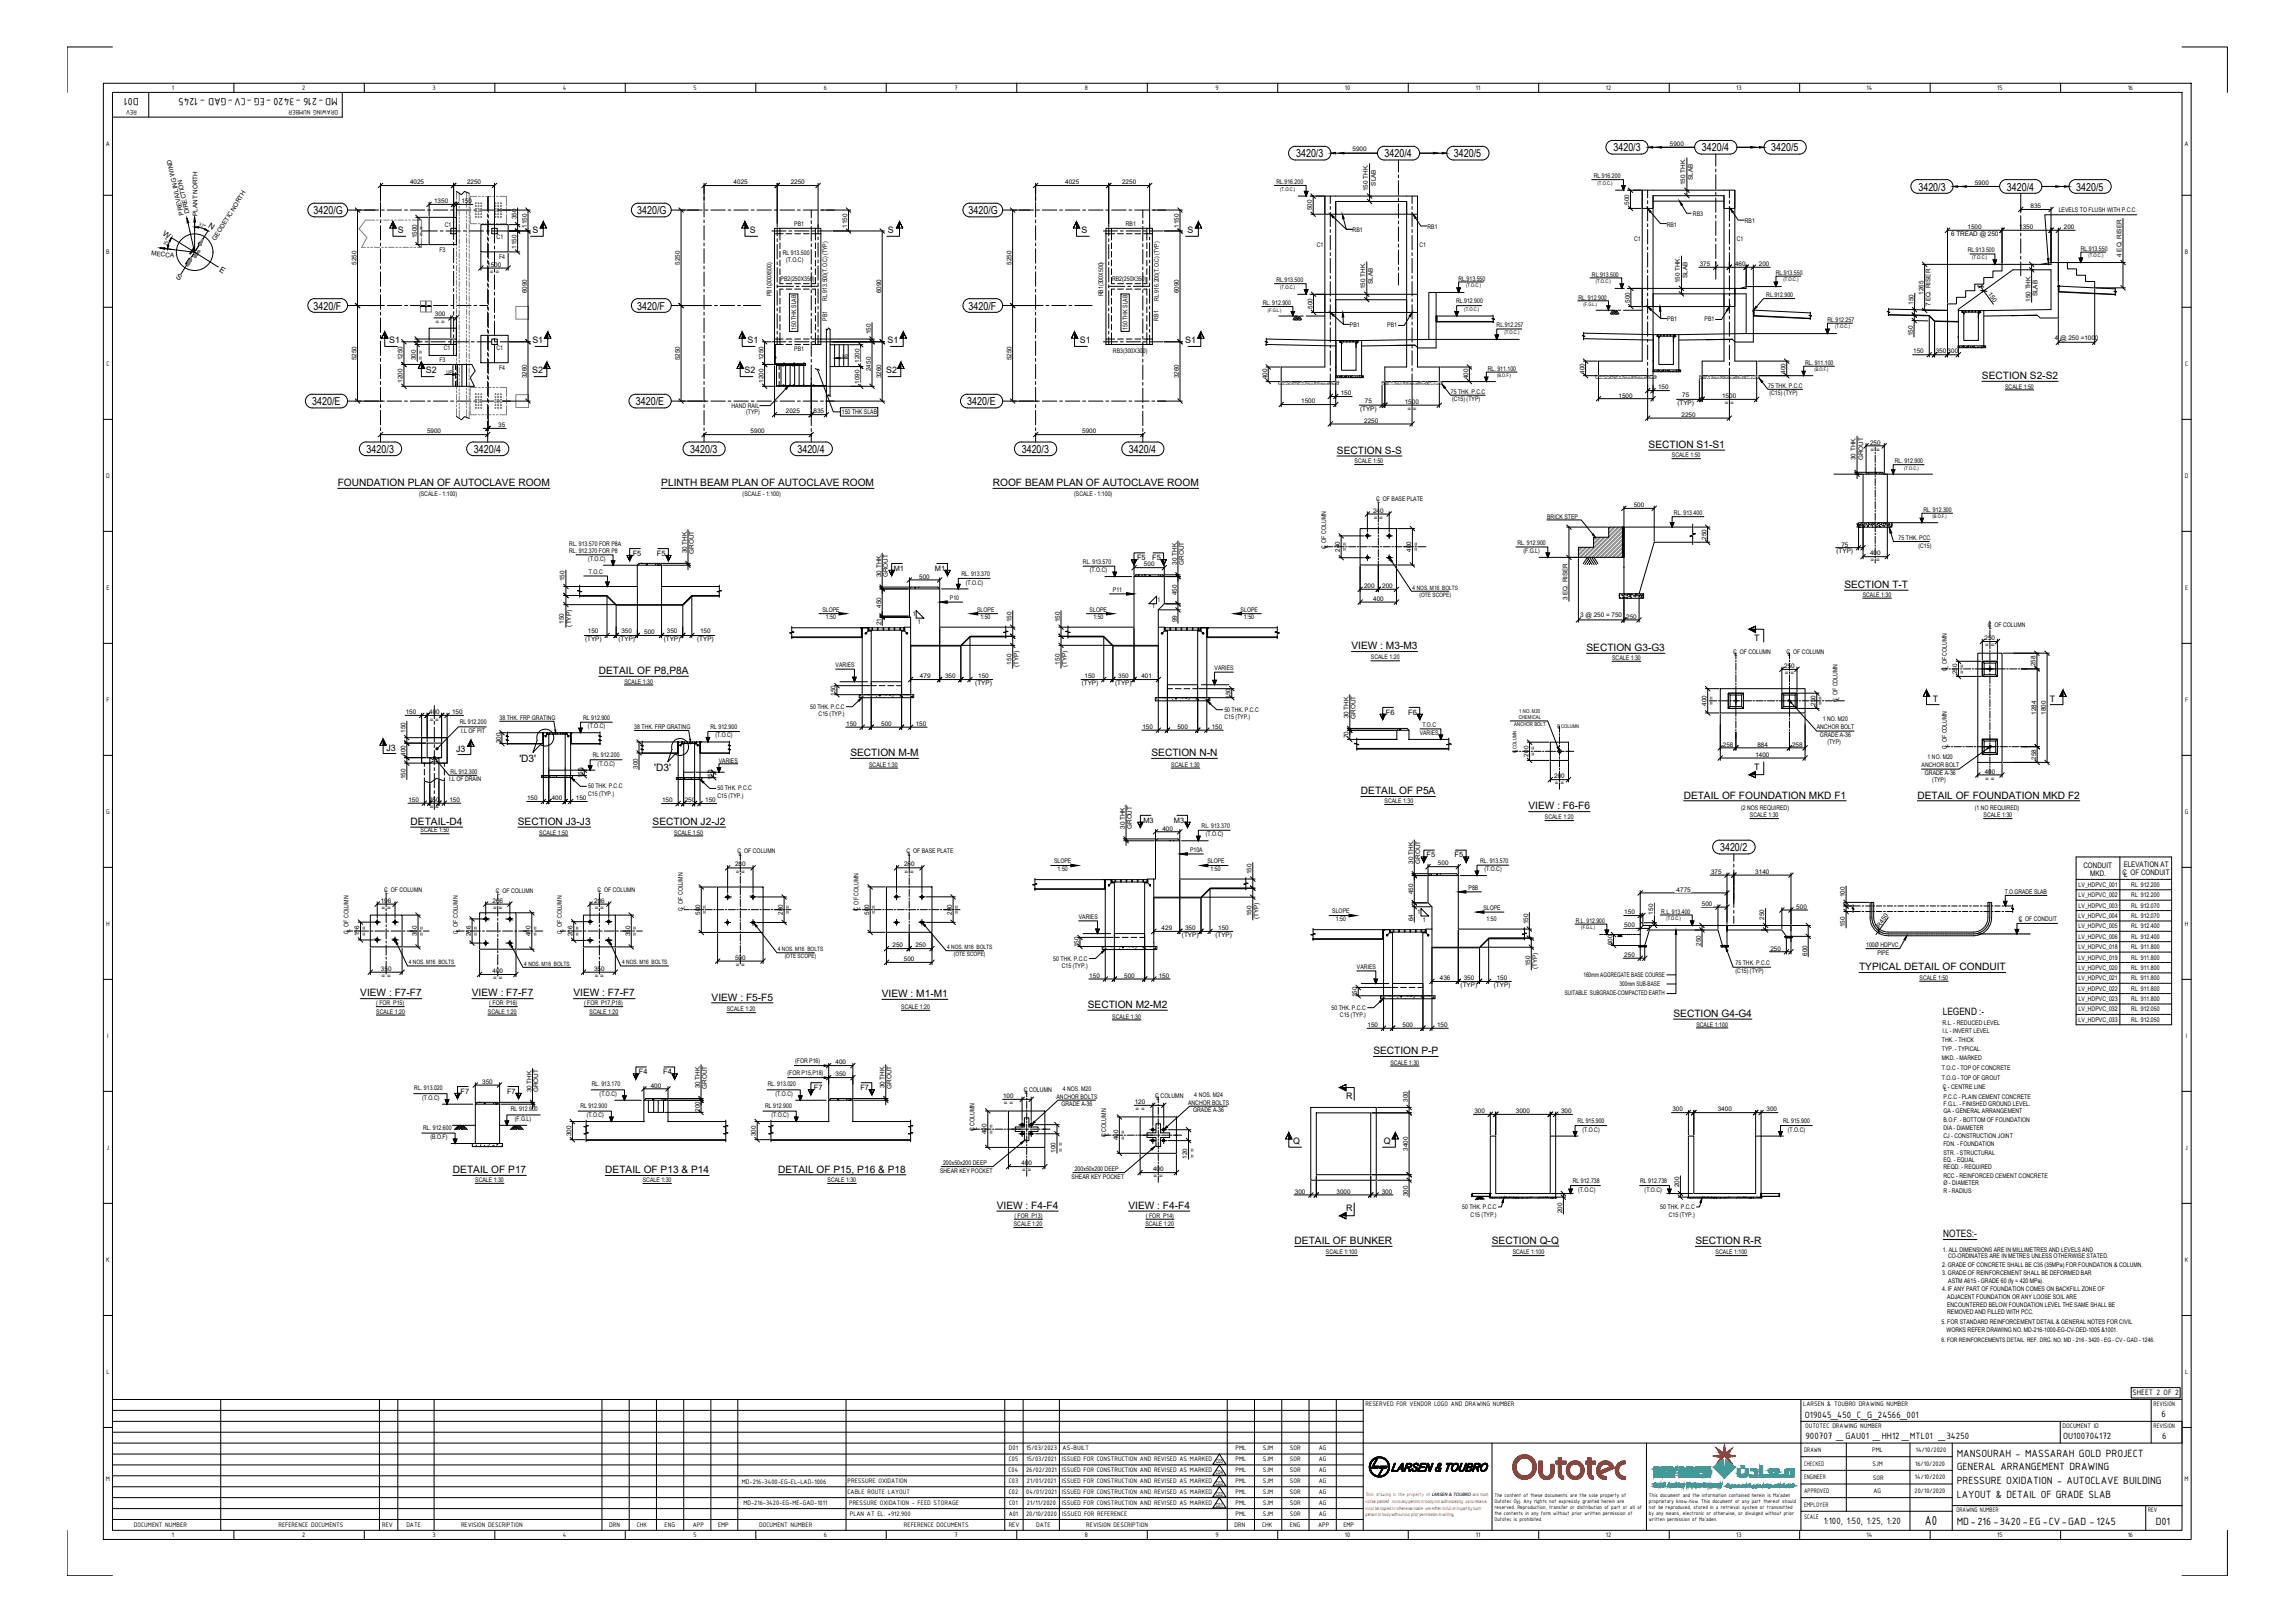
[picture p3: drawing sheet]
<svg xmlns="http://www.w3.org/2000/svg" width="841mm" height="594mm" viewBox="0 0 841 594" stroke-linecap="round" stroke-linejoin="round" font-family="sans-serif">
<defs><g id="words">
<text font-size="5.2" x="705.4" y="558.7">A0</text>
<g font-size="4.1">
<text x="50.9" y="35.8" transform="rotate(-180 50.9 35.8)">D01</text>
<text x="123.8" y="35.8" transform="rotate(-180 123.8 35.8)">MD-216 -3420 -EG -CV-GAD - 1245</text>
<text x="717.1" y="533.5">MANSOURAH - MASSARAH GOLD PROJECT</text>
<text x="717.1" y="538.5">GENERAL ARRANGEMENT DRAWING</text>
<text x="717.1" y="543.5">PRESSURE OXIDATION - AUTOCLAVE BUILDING</text>
<text x="717.1" y="548.5">LAYOUT &amp; DETAIL OF GRADE SLAB</text>
<text x="717.1" y="558.5">MD-216 -3420-EG -CV-GAD -1245</text>
<text x="790" y="558.5">D01</text>
</g>
<g font-size="4">
<text x="475" y="57.6">3420/3</text>
<text x="507.4" y="57.6">3420/4</text>
<text x="532.8" y="57.6">3420/5</text>
<text x="591.3" y="55.5">3420/3</text>
<text x="623.7" y="55.5">3420/4</text>
<text x="649.1" y="55.5">3420/5</text>
<text x="703" y="69.8">3420/3</text>
<text x="735.4" y="69.8">3420/4</text>
<text x="760.8" y="69.8">3420/5</text>
<text x="114.9" y="78.5">3420/G</text>
<text x="233.5" y="78.5">3420/G</text>
<text x="355" y="78.5">3420/G</text>
<text x="114.9" y="113.4">3420/F</text>
<text x="233.5" y="113.4">3420/F</text>
<text x="355" y="113.4">3420/F</text>
<text x="114.4" y="148.3">3420/E</text>
<text x="233" y="148.3">3420/E</text>
<text x="354.5" y="148.3">3420/E</text>
<text x="134.4" y="165.9">3420/3</text>
<text x="173.6" y="165.9">3420/4</text>
<text x="252.9" y="165.9">3420/3</text>
<text x="292.2" y="165.9">3420/4</text>
<text x="374.4" y="165.9">3420/3</text>
<text x="413.7" y="165.9">3420/4</text>
<text x="630.3" y="311.8">3420/2</text>
</g>
<g font-size="3.7">
<text x="726.3" y="138.9">SECTION S2-S2</text>
<text x="490" y="166.2">SECTION S-S</text>
<text x="604.2" y="164.1">SECTION S1-S1</text>
<text x="123.8" y="178.1">FOUNDATION PLAN OF AUTOCLAVE ROOM</text>
<text x="242.3" y="178.1">PLINTH BEAM PLAN OF AUTOCLAVE ROOM</text>
<text x="363.8" y="178.1">ROOF BEAM PLAN OF AUTOCLAVE ROOM</text>
<text x="675.9" y="215.4">SECTION T-T</text>
<text x="495.2" y="237.8">VIEW : M3-M3</text>
<text x="581.4" y="238.5">SECTION G3-G3</text>
<text x="219.4" y="246.9">DETAIL OF P8,P8A</text>
<text x="190.3" y="279">'D3'</text>
<text x="311.6" y="277">SECTION M-M</text>
<text x="422" y="277">SECTION N-N</text>
<text x="239.7" y="282.4">'D3'</text>
<text x="498.7" y="291">DETAIL OF P5A</text>
<text x="617" y="292.5">DETAIL OF FOUNDATION MKD F1</text>
<text x="702.6" y="292.5">DETAIL OF FOUNDATION MKD F2</text>
<text x="560.1" y="296.5">VIEW : F6-F6</text>
<text x="150.5" y="302.1">DETAIL-D4</text>
<text x="189.8" y="302.1">SECTION J3-J3</text>
<text x="239.2" y="302.1">SECTION J2-J2</text>
<text x="681.3" y="355.4">TYPICAL DETAIL OF CONDUIT</text>
<text x="132" y="365">VIEW : F7-F7</text>
<text x="172.9" y="365">VIEW : F7-F7</text>
<text x="210.1" y="365">VIEW : F7-F7</text>
<text x="323.2" y="365.3">VIEW : M1-M1</text>
<text x="260.8" y="366.5">VIEW : F5-F5</text>
<text x="398.6" y="369.2">SECTION M2-M2</text>
<text x="711.9" y="371.9">LEGEND :-</text>
<text x="613.3" y="372.5">SECTION G4-G4</text>
<text x="503.3" y="386.1">SECTION P-P</text>
<text x="166" y="429.7">DETAIL OF P17</text>
<text x="221.8" y="429.7">DETAIL OF P13 &amp; P14</text>
<text x="285.2" y="429.5">DETAIL OF P15, P16 &amp; P18</text>
<text x="365.3" y="442.8">VIEW : F4-F4</text>
<text x="413.5" y="442.8">VIEW : F4-F4</text>
<text x="474.4" y="455.7">DETAIL OF BUNKER</text>
<text x="546.7" y="455.6">SECTION Q-Q</text>
<text x="621.3" y="455.7">SECTION R-R</text>
<text x="712.1" y="453.2">NOTES:-</text>
</g>
<g font-size="3.6">
<text x="661.4" y="519.2">O19045_450_C_G_24566_001</text>
<text x="792.1" y="518.9">6</text>
<text x="661.7" y="527.2">900707 _GAU01 _HH12 _MTL01 _34250</text>
<text x="756" y="527.2">OU100704172</text>
<text x="792.3" y="527.2">6</text>
<text x="668.3" y="558.2">1:100, 1:50, 1:25, 1:20</text>
</g>
<g font-size="3.3">
<text x="145.8" y="85.4">S</text>
<text x="195.1" y="85.4">S</text>
<text x="274.8" y="85.4">S</text>
<text x="325.4" y="85.4">S</text>
<text x="396.3" y="85.4">S</text>
<text x="435.2" y="85.4">S</text>
<text x="142.6" y="125.7">S1</text>
<text x="195.1" y="125.7">S1</text>
<text x="273.9" y="125.7">S1</text>
<text x="325.2" y="125.7">S1</text>
<text x="395.8" y="125.7">S1</text>
<text x="434.3" y="125.7">S1</text>
<text x="156" y="136.8">S2</text>
<text x="195" y="136.8">S2</text>
<text x="272.8" y="136.8">S2</text>
<text x="324.8" y="136.8">S2</text>
<text x="642.8" y="234.6">T</text>
<text x="708.3" y="257">T</text>
<text x="751.2" y="257">T</text>
<text x="141.6" y="274.9">J3</text>
<text x="167.2" y="275.3">J3</text>
<text x="642.8" y="281.9">T</text>
<text x="493.3" y="402.5">R</text>
<text x="473.9" y="419">Q</text>
<text x="507.1" y="419">Q</text>
<text x="493.3" y="443.5">R</text>
</g>
<text font-size="3.1" x="781.5" y="511">SHEET 2 OF 2</text>
<g font-size="2.9">
<text x="76.1" y="83" transform="rotate(32 76.1 83)">N</text>
<text x="59.4" y="86.2" transform="rotate(32 59.4 86.2)">W</text>
<text x="64.3" y="102" transform="rotate(32 64.3 102)">S</text>
<text x="80.2" y="99.2" transform="rotate(32 80.2 99.2)">E</text>
</g>
<g font-size="2.8">
<text x="763.5" y="317.9">CONDUIT</text>
<text x="778.2" y="317.6">ELEVATION AT</text>
<text x="766" y="320.8">MKD.</text>
<text x="777.9" y="320.6">C OF CONDUIT</text>
<text x="778.4" y="321.4">L</text>
</g>
<g font-size="2.7">
<text x="231.9" y="203.6">F5</text>
<text x="240.7" y="203.6">F5</text>
<text x="327.5" y="209.1">M1</text>
<text x="342.6" y="209.1">M1</text>
<text x="416.7" y="205.2">F5</text>
<text x="422.2" y="205.2">F5</text>
<text x="507.9" y="261.8">F6</text>
<text x="516.1" y="261.8">F6</text>
<text x="419" y="301.3">M3</text>
<text x="430.2" y="301.3">M3</text>
<text x="522.8" y="314">F5</text>
<text x="533" y="314">F5</text>
<text x="234.1" y="393.5">F4</text>
<text x="243" y="393.5">F4</text>
<text x="168.8" y="400.7">F7</text>
<text x="185.8" y="400.7">F7</text>
<text x="298.3" y="399.2">F7</text>
<text x="315.3" y="399.2">F7</text>
</g>
<g font-size="2.6">
<text x="63" y="33">1</text>
<text x="110.7" y="33">2</text>
<text x="158.5" y="33">3</text>
<text x="206.2" y="33">4</text>
<text x="254.2" y="33">5</text>
<text x="301.9" y="33">6</text>
<text x="349.8" y="33">7</text>
<text x="397.6" y="33">8</text>
<text x="445.4" y="33">9</text>
<text x="492.8" y="33">10</text>
<text x="540.8" y="33">11</text>
<text x="588.5" y="33">12</text>
<text x="636.3" y="33">13</text>
<text x="684" y="33">14</text>
<text x="731.9" y="33">15</text>
<text x="779.7" y="33">16</text>
<text x="50.2" y="40.4" transform="rotate(-180 50.2 40.4)">REV</text>
<text x="123.9" y="40.4" transform="rotate(-180 123.9 40.4)">DRAWING NUMBER</text>
<text x="38.8" y="53.5">A</text>
<text x="800.6" y="53.5">A</text>
<text x="38.9" y="92.9">B</text>
<text x="800.6" y="92.9">B</text>
<text x="39" y="133.9">C</text>
<text x="800.7" y="133.9">C</text>
<text x="38.9" y="174.9">D</text>
<text x="800.6" y="174.9">D</text>
<text x="39" y="216">E</text>
<text x="800.7" y="216">E</text>
<text x="39" y="257">F</text>
<text x="800.7" y="257">F</text>
<text x="38.9" y="298">G</text>
<text x="800.6" y="298">G</text>
<text x="38.9" y="339">H</text>
<text x="800.6" y="339">H</text>
<text x="39.3" y="380">I</text>
<text x="801.1" y="380">I</text>
<text x="39.1" y="421.1">J</text>
<text x="800.8" y="421.1">J</text>
<text x="38.9" y="462.1">K</text>
<text x="800.6" y="462.1">K</text>
<text x="39" y="503.1">L</text>
<text x="800.7" y="503.1">L</text>
<text x="500.4" y="514.9">RESERVED FOR VENDOR LOGO AND DRAWING NUMBER</text>
<text x="660.8" y="514.9">LARSEN &amp; TOUBRO DRAWING NUMBER</text>
<text x="789.2" y="514.9">REVISION</text>
<text x="661.5" y="522.9">OUTOTEC DRAWING NUMBER</text>
<text x="755.8" y="522.9">DOCUMENT ID</text>
<text x="789.2" y="522.9">REVISION</text>
<text x="369.7" y="531.2">D01</text>
<text x="376" y="531.2">15/03/2023</text>
<text x="389.4" y="531.2">AS-BUILT</text>
<text x="452.7" y="531.2">PML</text>
<text x="462.8" y="531.2">SJM</text>
<text x="472.7" y="531.2">SOR</text>
<text x="483.3" y="531.2">AG</text>
<text x="661.1" y="531.9">DRAWN</text>
<text x="686" y="532">PML</text>
<text x="702.1" y="531.8">14/10/2020</text>
<text x="369.6" y="539.2">C04</text>
<text x="369.6" y="535.2">C05</text>
<text x="376" y="539.2">26/02/2021</text>
<text x="376.2" y="535.2">15/03/2021</text>
<text x="389.1" y="539.2">ISSUED FOR CONSTRUCTION AND REVISED AS MARKED</text>
<text x="389.1" y="535.2">ISSUED FOR CONSTRUCTION AND REVISED AS MARKED</text>
<text x="452.7" y="539.2">PML</text>
<text x="452.7" y="535.2">PML</text>
<text x="462.8" y="539.2">SJM</text>
<text x="462.8" y="535.2">SJM</text>
<text x="472.7" y="539.2">SOR</text>
<text x="472.7" y="535.2">SOR</text>
<text x="483.3" y="539.2">AG</text>
<text x="483.3" y="535.2">AG</text>
<text x="661.1" y="536.9">CHECKED</text>
<text x="686.2" y="536.9">SJM</text>
<text x="701.8" y="536.9">16/10/2020</text>
<text x="38.8" y="542.5">M</text>
<text x="271.9" y="543.7">MD-216-3400-EG-EL-LAD-1006</text>
<text x="310.6" y="543.3">PRESSURE OXIDATION</text>
<text x="369.6" y="543.2">C03</text>
<text x="376.3" y="543.2">21/01/2021</text>
<text x="389.1" y="543.2">ISSUED FOR CONSTRUCTION AND REVISED AS MARKED</text>
<text x="452.7" y="543.2">PML</text>
<text x="462.8" y="543.2">SJM</text>
<text x="472.7" y="543.2">SOR</text>
<text x="483.3" y="543.2">AG</text>
<text x="661.1" y="541.9">ENGINEER</text>
<text x="686.3" y="542">SOR</text>
<text x="701.7" y="541.7">14/10/2020</text>
<text x="800.6" y="542.5">M</text>
<text x="272.4" y="551.2">MD-216-3420-EG-ME-GAD-1011</text>
<text x="310.5" y="547.2">CABLE ROUTE LAYOUT</text>
<text x="311.1" y="551.2">PRESSURE OXIDATION - FEED STORAGE</text>
<text x="369.6" y="547.2">C02</text>
<text x="369.8" y="551.2">C01</text>
<text x="376.1" y="547.2">04/01/2021</text>
<text x="376.3" y="551.2">21/11/2020</text>
<text x="389.1" y="551.2">ISSUED FOR CONSTRUCTION AND REVISED AS MARKED</text>
<text x="389.1" y="547.2">ISSUED FOR CONSTRUCTION AND REVISED AS MARKED</text>
<text x="452.7" y="551.2">PML</text>
<text x="452.7" y="547.2">PML</text>
<text x="462.8" y="551.2">SJM</text>
<text x="462.8" y="547.2">SJM</text>
<text x="472.7" y="551.2">SOR</text>
<text x="472.7" y="547.2">SOR</text>
<text x="483.3" y="551.2">AG</text>
<text x="483.3" y="547.2">AG</text>
<text x="661.1" y="546.9">APPROVED</text>
<text x="661.1" y="551.9">EMPLOYER</text>
<text x="686.5" y="547">AG</text>
<text x="701.6" y="546.9">20/10/2020</text>
<text x="311.4" y="555.2">PLAN AT EL. +912.900</text>
<text x="369.6" y="555.2">A01</text>
<text x="376" y="555.2">20/10/2020</text>
<text x="389.3" y="555.2">ISSUED FOR REFERENCE</text>
<text x="452.7" y="555.2">PML</text>
<text x="462.8" y="555.2">SJM</text>
<text x="472.7" y="555.2">SOR</text>
<text x="483.3" y="555.2">AG</text>
<text x="661.1" y="556.4">SCALE</text>
<text x="716.9" y="553.9">DRAWING NUMBER</text>
<text x="787.2" y="553.9">REV</text>
<text x="49.1" y="559.4">DOCUMENT NUMBER</text>
<text x="63" y="563">1</text>
<text x="102.1" y="559.4">REFERENCE DOCUMENTS</text>
<text x="110.7" y="563">2</text>
<text x="140" y="559.4">REV</text>
<text x="148.9" y="559.4">DATE</text>
<text x="158.5" y="563">3</text>
<text x="168.9" y="559.4">REVISION DESCRIPTION</text>
<text x="206.2" y="563">4</text>
<text x="223.3" y="559.4">DRN</text>
<text x="233.3" y="559.4">CHK</text>
<text x="243.6" y="559.4">ENG</text>
<text x="253.9" y="559.4">APP</text>
<text x="254.2" y="563">5</text>
<text x="263.1" y="559.4">EMP</text>
<text x="278.2" y="559.4">DOCUMENT NUMBER</text>
<text x="301.9" y="563">6</text>
<text x="331.2" y="559.4">REFERENCE DOCUMENTS</text>
<text x="349.8" y="563">7</text>
<text x="369.6" y="559.4">REV</text>
<text x="379.7" y="559.4">DATE</text>
<text x="397.6" y="563">8</text>
<text x="398.1" y="559.4">REVISION DESCRIPTION</text>
<text x="445.4" y="563">9</text>
<text x="452.4" y="559.4">DRN</text>
<text x="462.5" y="559.4">CHK</text>
<text x="472.7" y="559.4">ENG</text>
<text x="483" y="559.4">APP</text>
<text x="492.3" y="559.4">EMP</text>
<text x="492.8" y="563">10</text>
<text x="540.8" y="563">11</text>
<text x="588.5" y="563">12</text>
<text x="636.3" y="563">13</text>
<text x="684" y="563">14</text>
<text x="731.9" y="563">15</text>
<text x="779.7" y="563">16</text>
</g>
<g font-size="2.4">
<text x="375.1" y="400.1">C COLUMN</text>
<text x="375.6" y="400.7">L</text>
<text x="423.4" y="402.3">C COLUMN</text>
<text x="423.9" y="402.9">L</text>
<text x="358" y="413.9" transform="rotate(-90 358 413.9)">L</text>
<text x="357.2" y="414.2" transform="rotate(-90 357.2 414.2)">C COLUMN</text>
<text x="405.4" y="416.4" transform="rotate(-90 405.4 416.4)">C COLUMN</text>
<text x="406.2" y="416.1" transform="rotate(-90 406.2 416.1)">L</text>
</g>
<g font-size="2.3">
<text x="611.9" y="53.3">5900</text>
<text x="495.6" y="55.5">5900</text>
<text x="584" y="65.3">RL.916.200</text>
<text x="620.4" y="65.9" transform="rotate(-90 620.4 65.9)">SLAB</text>
<text x="150.3" y="67.5">4025</text>
<text x="171.1" y="67.5">2250</text>
<text x="268.8" y="67.5">4025</text>
<text x="289.8" y="67.5">2250</text>
<text x="390.3" y="67.5">4025</text>
<text x="411.2" y="67.5">2250</text>
<text x="467.7" y="67.5">RL.916.200</text>
<text x="501.3" y="70" transform="rotate(-90 501.3 70)">150 THK.</text>
<text x="504.1" y="68" transform="rotate(-90 504.1 68)">SLAB</text>
<text x="617.6" y="67.8" transform="rotate(-90 617.6 67.8)">150 THK.</text>
<text x="723.7" y="67.7">5900</text>
<text x="159.1" y="74.4">1350</text>
<text x="169.1" y="74.4">150</text>
<text x="480.8" y="77.1" transform="rotate(-90 480.8 77.1)">500</text>
<text x="597.1" y="74.9" transform="rotate(-90 597.1 74.9)">500</text>
<text x="744.1" y="76.3">835</text>
<text x="754.5" y="77.7">LEVELS TO FLUSH WITH P.C.C</text>
<text x="67.3" y="78.6" transform="rotate(-103 67.3 78.6)">PREVAILING WIND</text>
<text x="69.5" y="78.1" transform="rotate(-103 69.5 78.1)">DIRECTION</text>
<text x="72.3" y="79.1" transform="rotate(-90 72.3 79.1)">PLANT NORTH</text>
<text x="163" y="83.3">C1</text>
<text x="189.2" y="80.3" transform="rotate(-90 189.2 80.3)">350</text>
<text x="193" y="83.5" transform="rotate(-90 193 83.5)">1150</text>
<text x="291.1" y="82.6">PB1</text>
<text x="310.5" y="83.5" transform="rotate(-90 310.5 83.5)">1150</text>
<text x="412.6" y="82.6">RB1</text>
<text x="432" y="83.5" transform="rotate(-90 432 83.5)">1150</text>
<text x="523.1" y="83.8">RB1</text>
<text x="610.8" y="83">RB1</text>
<text x="620.4" y="79.2">RB3</text>
<text x="639.4" y="81.6">RB1</text>
<text x="721" y="83.9">1500</text>
<text x="740" y="83.9">1350</text>
<text x="756.3" y="83.9">200</text>
<text x="79" y="88.3" transform="rotate(-58 79 88.3)">GEODETIC NORTH</text>
<text x="152.7" y="87.3" transform="rotate(-90 152.7 87.3)">1500</text>
<text x="155.2" y="86.3" transform="rotate(-90 155.2 86.3)">= =</text>
<text x="182" y="87.5">C1</text>
<text x="495.7" y="85.1">RB1</text>
<text x="598.9" y="88.4">C1</text>
<text x="636.4" y="88.4">C1</text>
<text x="715" y="86.5">6 TREAD @ 250</text>
<text x="55.4" y="93.4" transform="rotate(7 55.4 93.4)">MECCA</text>
<text x="161" y="92.2">F3</text>
<text x="182.9" y="94.8">F4</text>
<text x="189.2" y="91.1" transform="rotate(-90 189.2 91.1)">1150</text>
<text x="286.8" y="93.5">RL 913.500</text>
<text x="288.1" y="95.8">(T.O.C)</text>
<text x="482.6" y="90.5">C1</text>
<text x="520.1" y="90.5">C1</text>
<text x="721.1" y="92.5">RL.913.500</text>
<text x="762.5" y="91.8">RL.913.550</text>
<text x="777.5" y="94.1" transform="rotate(-90 777.5 94.1)">4 EQ. RISER</text>
<text x="130.6" y="97" transform="rotate(-90 130.6 97)">5250</text>
<text x="178.5" y="97.7">1500</text>
<text x="179.5" y="100.3">= =</text>
<text x="249.2" y="97" transform="rotate(-90 249.2 97)">5250</text>
<text x="370.7" y="97" transform="rotate(-90 370.7 97)">5250</text>
<text x="583.4" y="101.3">RL.913.500</text>
<text x="618.4" y="101.8" transform="rotate(-90 618.4 101.8)">SLAB</text>
<text x="622.9" y="97.4">375</text>
<text x="635.8" y="97.4">460</text>
<text x="644.6" y="97.4">200</text>
<text x="650.7" y="100.6">RL.913.550</text>
<text x="193" y="107.5" transform="rotate(-90 193 107.5)">6090</text>
<text x="286" y="102.8">PB2(250X350)</text>
<text x="322.9" y="107.5" transform="rotate(-90 322.9 107.5)">6090</text>
<text x="407.5" y="102.8">RB2(250X350)</text>
<text x="432" y="107.5" transform="rotate(-90 432 107.5)">6090</text>
<text x="467.7" y="103.4">RL.913.500</text>
<text x="500.3" y="105.9" transform="rotate(-90 500.3 105.9)">150 THK.</text>
<text x="503.1" y="104" transform="rotate(-90 503.1 104)">SLAB</text>
<text x="534.5" y="102.8">RL.913.550</text>
<text x="615.6" y="103.8" transform="rotate(-90 615.6 103.8)">150 THK.</text>
<text x="704.8" y="107.9" transform="rotate(-90 704.8 107.9)">1265</text>
<text x="728.4" y="107.8" transform="rotate(54 728.4 107.8)">150</text>
<text x="282.8" y="108.5" transform="rotate(-90 282.8 108.5)">PB1(300X500)</text>
<text x="303.1" y="110.1" transform="rotate(-90 303.1 110.1)">RL 913.500(T.O.C) (TYP)</text>
<text x="404.3" y="108.5" transform="rotate(-90 404.3 108.5)">RB1(300X500)</text>
<text x="424.7" y="110.1" transform="rotate(-90 424.7 110.1)">RL 916.200(T.O.C) (TYP)</text>
<text x="462.7" y="111.9">RL. 912.900</text>
<text x="480.9" y="113" transform="rotate(-90 480.9 113)">500</text>
<text x="533.6" y="111">RL.912.900</text>
<text x="578.4" y="109.7">RL. 912.900</text>
<text x="597.2" y="110.9" transform="rotate(-90 597.2 110.9)">500</text>
<text x="647.3" y="108.9">RL.912.900</text>
<text x="701.2" y="111.6" transform="rotate(-89 701.2 111.6)">150</text>
<text x="707.4" y="112.2" transform="rotate(-90 707.4 112.2)">7 EQ. RISER</text>
<text x="744.1" y="110.5" transform="rotate(-90 744.1 110.5)">150 THK.</text>
<text x="746.6" y="108.6" transform="rotate(-90 746.6 108.6)">SLAB</text>
<text x="159.4" y="115.9">300</text>
<text x="159.6" y="118.6">= =</text>
<text x="303.1" y="117.4" transform="rotate(-90 303.1 117.4)">PB1</text>
<text x="424.6" y="117.4" transform="rotate(-90 424.6 117.4)">RB1</text>
<text x="494.7" y="119.9">PB1</text>
<text x="508.4" y="119.9">PB1</text>
<text x="548.5" y="119.9">RL.912.257</text>
<text x="611" y="117.7">PB1</text>
<text x="624.7" y="117.7">PB1</text>
<text x="669.7" y="117.8">RL.912.257</text>
<text x="291.7" y="120.8" transform="rotate(-90 291.7 120.8)">150 THK SLAB</text>
<text x="319.1" y="122.4" transform="rotate(-90 319.1 122.4)">150</text>
<text x="413.2" y="120.8" transform="rotate(-90 413.2 120.8)">150 THK SLAB</text>
<text x="700.9" y="123.2" transform="rotate(-89 700.9 123.2)">150</text>
<text x="753" y="124.5">4 @ 250 =1000</text>
<text x="130.6" y="132" transform="rotate(-90 130.6 132)">5250</text>
<text x="155" y="131.8" transform="rotate(-90 155 131.8)">= =</text>
<text x="162.6" y="128.1">C1</text>
<text x="181.9" y="128.2">C1</text>
<text x="249.2" y="132" transform="rotate(-90 249.2 132)">5250</text>
<text x="291.1" y="128.6">PB1</text>
<text x="370.7" y="132" transform="rotate(-90 370.7 132)">5250</text>
<text x="407.9" y="129.3">RB3(300X300)</text>
<text x="701.1" y="129.5">150</text>
<text x="709.4" y="129.5">350</text>
<text x="713.7" y="129.5">300</text>
<text x="147.6" y="132" transform="rotate(-90 147.6 132)">1250</text>
<text x="152.4" y="132" transform="rotate(-90 152.4 132)">300</text>
<text x="161" y="132.7">F3</text>
<text x="182.9" y="135.4">F4</text>
<text x="279.8" y="132" transform="rotate(-90 279.8 132)">1250</text>
<text x="314.9" y="132.9" transform="rotate(-90 314.9 132.9)">1200</text>
<text x="319.1" y="135.9" transform="rotate(-90 319.1 135.9)">2450</text>
<text x="545.2" y="135.8">RL. 911.100</text>
<text x="580.6" y="136.8" transform="rotate(-90 580.6 136.8)">400</text>
<text x="654.3" y="136.8" transform="rotate(-90 654.3 136.8)">400</text>
<text x="661.5" y="133.7">RL. 911.100</text>
<text x="147.6" y="140.1" transform="rotate(-90 147.6 140.1)">1200</text>
<text x="193" y="138.6" transform="rotate(-90 193 138.6)">3260</text>
<text x="279.8" y="140.1" transform="rotate(-90 279.8 140.1)">1200</text>
<text x="314.9" y="140.5" transform="rotate(-90 314.9 140.5)">1090</text>
<text x="322.9" y="138.6" transform="rotate(-90 322.9 138.6)">3260</text>
<text x="432" y="138.6" transform="rotate(-90 432 138.6)">3260</text>
<text x="464.3" y="139" transform="rotate(-90 464.3 139)">400</text>
<text x="538" y="139" transform="rotate(-90 538 139)">400</text>
<text x="607.6" y="142.6">150</text>
<text x="648" y="142.2">75 THK. P.C.C</text>
<text x="734.8" y="142.3">SCALE 1:50</text>
<text x="268.1" y="149.5">HAND RAIL</text>
<text x="476.8" y="147.7">1500</text>
<text x="491.3" y="144.8">150</text>
<text x="500.2" y="147.6">75</text>
<text x="514.8" y="148">1500</text>
<text x="531.7" y="144.3">75 THK. P.C.C</text>
<text x="532.2" y="146.8">(C15) (TYP)</text>
<text x="593.1" y="145.6">1500</text>
<text x="614.7" y="148.3">(TYP)</text>
<text x="616.4" y="145.5">75</text>
<text x="631.1" y="145.8">1500</text>
<text x="632.1" y="148.4">= =</text>
<text x="648.4" y="144.7">(C15) (TYP)</text>
<text x="273.5" y="151.6">(TYP)</text>
<text x="288" y="151.4">2025</text>
<text x="298.1" y="151.4">835</text>
<text x="308.5" y="151.7">150 THK SLAB</text>
<text x="498.4" y="150.4">(TYP)</text>
<text x="499.9" y="154.8">2250</text>
<text x="515.8" y="150.5">= =</text>
<text x="616.2" y="152.7">2250</text>
<text x="156.5" y="158.7">5900</text>
<text x="182.6" y="156.5">35</text>
<text x="275.1" y="158.7">5900</text>
<text x="396.6" y="158.7">5900</text>
<text x="612.7" y="167.5">SCALE 1:50</text>
<text x="685.3" y="162.8">250</text>
<text x="685.5" y="165.4">= =</text>
<text x="496.4" y="169.6">SCALE 1:50</text>
<text x="679.9" y="168.5" transform="rotate(-90 679.9 168.5)">30 THK.</text>
<text x="682.7" y="168.5" transform="rotate(-90 682.7 168.5)">GROUT</text>
<text x="694.4" y="169.7">RL. 912.900</text>
<text x="153.6" y="181.8">(SCALE - 1:100)</text>
<text x="272.1" y="181.8">(SCALE - 1:100)</text>
<text x="393.6" y="181.8">(SCALE - 1:100)</text>
<text x="504.3" y="183.4">C OF BASE PLATE</text>
<text x="504.9" y="184.2">L</text>
<text x="598.7" y="185.7">500</text>
<text x="503.2" y="187.7">240</text>
<text x="503.4" y="190.5">= =</text>
<text x="567" y="190">BRICK STEP</text>
<text x="613.4" y="188.5">RL. 913.400</text>
<text x="704.8" y="187.5">RL. 912.300</text>
<text x="625.3" y="197.8" transform="rotate(-90 625.3 197.8)">250</text>
<text x="695.8" y="197.8">75 THK. PCC.</text>
<text x="208.6" y="202.4">RL. 912.370 FOR P8</text>
<text x="208.6" y="199.9">RL. 913.570 FOR P8A</text>
<text x="251.7" y="202.7" transform="rotate(-90 251.7 202.7)">30 THK.</text>
<text x="254.2" y="202.7" transform="rotate(-90 254.2 202.7)">GROUT</text>
<text x="486" y="201.2" transform="rotate(-90 486 201.2)">C OF COLUMN</text>
<text x="486.6" y="200.7" transform="rotate(-90 486.6 200.7)">L</text>
<text x="491.1" y="202.2" transform="rotate(-90 491.1 202.2)">240</text>
<text x="493.6" y="201.9" transform="rotate(-90 493.6 201.9)">= =</text>
<text x="517.1" y="202.2" transform="rotate(-90 517.1 202.2)">400</text>
<text x="519.7" y="201.9" transform="rotate(-90 519.7 201.9)">= =</text>
<text x="556.1" y="199.6">RL. 912.900</text>
<text x="558.3" y="202.6">(F.G.L)</text>
<text x="673" y="202.7">(TYP)</text>
<text x="674.8" y="200.2">75</text>
<text x="685.3" y="203.4">400</text>
<text x="703" y="200.5">(C15)</text>
<text x="215.6" y="205.5">(T.O.C)</text>
<text x="396.9" y="206.5">RL. 913.570</text>
<text x="399.4" y="209.6">(T.O.C)</text>
<text x="419.2" y="207.4">500</text>
<text x="431.2" y="206.9" transform="rotate(-90 431.2 206.9)">30 THK.</text>
<text x="433.8" y="206.9" transform="rotate(-90 433.8 206.9)">GROUT</text>
<text x="685.5" y="206">= =</text>
<text x="206.9" y="213" transform="rotate(-90 206.9 213)">150</text>
<text x="215.8" y="210.2">T.O.C</text>
<text x="322.9" y="211.4" transform="rotate(-90 322.9 211.4)">30 THK.</text>
<text x="325.4" y="211.4" transform="rotate(-90 325.4 211.4)">GROUT</text>
<text x="336.9" y="212">500</text>
<text x="352.4" y="211">RL. 913.370</text>
<text x="353.9" y="214.1">(T.O.C)</text>
<text x="499.9" y="215.4">200</text>
<text x="506.5" y="215.4">200</text>
<text x="348.1" y="219.8">P10</text>
<text x="407.8" y="216.8">P11</text>
<text x="424.2" y="220.5">1</text>
<text x="431.2" y="218.1" transform="rotate(-90 431.2 218.1)">450</text>
<text x="503.2" y="220.1">400</text>
<text x="574.4" y="219.9" transform="rotate(-90 574.4 219.9)">3 EQ. RISER</text>
<text x="682.6" y="218.6">SCALE 1:30</text>
<text x="301.4" y="224">SLOPE</text>
<text x="302.7" y="226.9">1:50</text>
<text x="322.9" y="222.6" transform="rotate(-90 322.9 222.6)">450</text>
<text x="334.5" y="225.7">1</text>
<text x="358.1" y="224">SLOPE</text>
<text x="359.3" y="226.9">1:50</text>
<text x="370.7" y="227.9" transform="rotate(-90 370.7 227.9)">150</text>
<text x="388.4" y="227.9" transform="rotate(-90 388.4 227.9)">150</text>
<text x="399.3" y="224">SLOPE</text>
<text x="400.7" y="226.9">1:50</text>
<text x="422.2" y="222.9">1</text>
<text x="431.2" y="227.9" transform="rotate(-90 431.2 227.9)">99</text>
<text x="454.6" y="224">SLOPE</text>
<text x="455.9" y="226.9">1:50</text>
<text x="579.1" y="226.2">3 @ 250 = 750</text>
<text x="596" y="226.6">250</text>
<text x="206.6" y="228.4" transform="rotate(-90 206.6 228.4)">150</text>
<text x="209.4" y="229.5" transform="rotate(-90 209.4 229.5)">(TYP)</text>
<text x="215.4" y="231.9">150</text>
<text x="227.7" y="231.9">350</text>
<text x="236.1" y="232.3">500</text>
<text x="244.4" y="231.9">350</text>
<text x="256.5" y="231.9">150</text>
<text x="322.9" y="229" transform="rotate(-90 322.9 229)">21</text>
<text x="336.4" y="228.5">1</text>
<text x="728.4" y="229.8">C OF COLUMN</text>
<text x="728.9" y="230.3">L</text>
<text x="214.4" y="234.8">(TYP)</text>
<text x="226.6" y="234.8">(TYP)</text>
<text x="243.2" y="234.8">(TYP)</text>
<text x="255.5" y="234.8">(TYP)</text>
<text x="635.1" y="239.6">C OF COLUMN</text>
<text x="654.7" y="239.6">C OF COLUMN</text>
<text x="727.3" y="234.5">250</text>
<text x="727.5" y="237">= =</text>
<text x="306.2" y="244.3">VARIES</text>
<text x="370.7" y="243.4" transform="rotate(-90 370.7 243.4)">150</text>
<text x="373.2" y="244.4" transform="rotate(-90 373.2 244.4)">(TYP)</text>
<text x="388.4" y="243.4" transform="rotate(-90 388.4 243.4)">150</text>
<text x="390.9" y="244.4" transform="rotate(-90 390.9 244.4)">(TYP)</text>
<text x="445.1" y="245.4">VARIES</text>
<text x="502.4" y="241.5">SCALE 1:20</text>
<text x="590.8" y="241.7">SCALE 1:30</text>
<text x="635.6" y="240.4">L</text>
<text x="653.8" y="244.7">250</text>
<text x="655.2" y="240.4">L</text>
<text x="713.4" y="245.7" transform="rotate(-90 713.4 245.7)">C OF COLUMN</text>
<text x="714" y="245.2" transform="rotate(-90 714 245.2)">L</text>
<text x="746" y="244.1" transform="rotate(-90 746 244.1)">258</text>
<text x="228.8" y="250.4">SCALE 1:30</text>
<text x="337.1" y="248.5">479</text>
<text x="346.3" y="248.5">350</text>
<text x="357.4" y="251">(TYP)</text>
<text x="358.5" y="248.5">150</text>
<text x="396.4" y="251">(TYP)</text>
<text x="397.5" y="248.5">150</text>
<text x="408.6" y="251">(TYP)</text>
<text x="409.8" y="248.5">350</text>
<text x="418.3" y="248.5">401</text>
<text x="654.1" y="247.2">= =</text>
<text x="717.2" y="246.9" transform="rotate(-90 717.2 246.9)">250</text>
<text x="719.8" y="246.7" transform="rotate(-90 719.8 246.7)">= =</text>
<text x="306.2" y="254.8" transform="rotate(-90 306.2 254.8)">150</text>
<text x="451" y="255.9" transform="rotate(-90 451 255.9)">150</text>
<text x="673.4" y="257" transform="rotate(-90 673.4 257)">C OF COLUMN</text>
<text x="674" y="256.5" transform="rotate(-90 674 256.5)">L</text>
<text x="148.7" y="261.6">150</text>
<text x="157.3" y="261.5">400</text>
<text x="165.7" y="261.6">150</text>
<text x="183" y="263.6">38 THK. FRP GRATING</text>
<text x="213.7" y="263.7">RL 912.900</text>
<text x="296.9" y="259.6">50 THK. P.C.C</text>
<text x="300" y="262.4">C15 (TYP.)</text>
<text x="448.7" y="260.7">50 THK. P.C.C</text>
<text x="448.7" y="263.5">C15 (TYP.)</text>
<text x="494.2" y="263.2" transform="rotate(-90 494.2 263.2)">30 THK.</text>
<text x="496.7" y="263.2" transform="rotate(-90 496.7 263.2)">GROUT</text>
<text x="625.4" y="258.6" transform="rotate(-90 625.4 258.6)">400</text>
<text x="627.9" y="258.4" transform="rotate(-90 627.9 258.4)">= =</text>
<text x="665.3" y="258.6" transform="rotate(-90 665.3 258.6)">250</text>
<text x="667.8" y="258.4" transform="rotate(-90 667.8 258.4)">= =</text>
<text x="746.1" y="261.9" transform="rotate(-90 746.1 261.9)">1284</text>
<text x="749.7" y="261.9" transform="rotate(-90 749.7 261.9)">1800</text>
<text x="148.6" y="268.3" transform="rotate(-90 148.6 268.3)">150</text>
<text x="157.5" y="264.3">= =</text>
<text x="168.5" y="265.3">RL 912.200</text>
<text x="169" y="268.4">I.L OF PIT</text>
<text x="215.5" y="266.7">(T.O.C)</text>
<text x="232.4" y="267">38 THK. FRP GRATING</text>
<text x="260.3" y="267.1">RL 912.900</text>
<text x="310.1" y="265.9">150</text>
<text x="322.9" y="265.9">500</text>
<text x="335.6" y="265.9">150</text>
<text x="418.6" y="267">150</text>
<text x="431.4" y="267">500</text>
<text x="444.1" y="267">150</text>
<text x="520.3" y="269.3">VARIES</text>
<text x="521.2" y="266.2">T.O.C</text>
<text x="665.8" y="267">ANCHOR BOLT</text>
<text x="666.9" y="269.8">GRADE A-36</text>
<text x="668" y="264.2">1 NO. M20</text>
<text x="183.5" y="272.3" transform="rotate(-90 183.5 272.3)">300</text>
<text x="262.2" y="270.1">(T.O.C)</text>
<text x="494.2" y="270.4" transform="rotate(-90 494.2 270.4)">70</text>
<text x="631.3" y="273.4">258</text>
<text x="644" y="273.4">884</text>
<text x="656.7" y="273.4">258</text>
<text x="669.7" y="272.3">(TYP)</text>
<text x="713.4" y="274.2" transform="rotate(-90 713.4 274.2)">C OF COLUMN</text>
<text x="714" y="273.7" transform="rotate(-90 714 273.7)">L</text>
<text x="148.6" y="276.7" transform="rotate(-90 148.6 276.7)">400</text>
<text x="217.2" y="277.4">RL 912.200</text>
<text x="219" y="280.4">(T.O.C)</text>
<text x="233.8" y="281.6" transform="rotate(-90 233.8 281.6)">300</text>
<text x="263.4" y="279.4">VARIES</text>
<text x="318.5" y="280.8">SCALE 1:30</text>
<text x="429.2" y="280.8">SCALE 1:30</text>
<text x="560.1" y="277.1" transform="rotate(-90 560.1 277.1)">200</text>
<text x="562.6" y="276.9" transform="rotate(-90 562.6 276.9)">= =</text>
<text x="643.3" y="277.2">1400</text>
<text x="704.2" y="280.9">ANCHOR BOLT</text>
<text x="706.4" y="278.1">1 NO. M20</text>
<text x="746.1" y="278.3" transform="rotate(-90 746.1 278.3)">258</text>
<text x="148.6" y="285.3" transform="rotate(-90 148.6 285.3)">150</text>
<text x="164.6" y="286">I.L OF DRAIN</text>
<text x="165.1" y="283.4">RL 912.300</text>
<text x="213.6" y="285.1" transform="rotate(-90 213.6 285.1)">150</text>
<text x="261.1" y="285.8" transform="rotate(-90 261.1 285.8)">150</text>
<text x="569.5" y="285.1">200</text>
<text x="569.8" y="287.6">= =</text>
<text x="705.4" y="283.7">GRADE A-36</text>
<text x="708.1" y="286.3">(TYP)</text>
<text x="727.3" y="283.4">400</text>
<text x="727.5" y="285.9">= =</text>
<text x="149.7" y="293.7">150</text>
<text x="157.3" y="293.6">250</text>
<text x="164.7" y="293.7">150</text>
<text x="193.2" y="293.1">150</text>
<text x="202.2" y="293.1">400</text>
<text x="211" y="293.1">150</text>
<text x="215.5" y="288.7">50 THK. P.C.C</text>
<text x="215.5" y="291.5">C15 (TYP.)</text>
<text x="242.6" y="293.9">150</text>
<text x="250.9" y="293.9">250</text>
<text x="258.4" y="293.9">150</text>
<text x="263" y="289.5">50 THK. P.C.C</text>
<text x="263" y="292.3">C15 (TYP.)</text>
<text x="157.5" y="296.4">= =</text>
<text x="507.4" y="294.2">SCALE 1:30</text>
<text x="638" y="296.5">(2 NOS REQUIRED)</text>
<text x="641.3" y="299.4">SCALE 1:30</text>
<text x="723.7" y="296.5">(1 NO REQUIRED)</text>
<text x="726.9" y="299.4">SCALE 1:30</text>
<text x="154.1" y="304.9">SCALE 1:50</text>
<text x="197.6" y="305.7">SCALE 1:50</text>
<text x="247.1" y="305.7">SCALE 1:50</text>
<text x="412.2" y="303.6" transform="rotate(-90 412.2 303.6)">30 THK.</text>
<text x="414.8" y="303.6" transform="rotate(-90 414.8 303.6)">GROUT</text>
<text x="426" y="304.2">400</text>
<text x="440.3" y="303.3">RL. 913.370</text>
<text x="566.2" y="300">SCALE 1:20</text>
<text x="441.9" y="306.3">(T.O.C)</text>
<text x="269.4" y="317.3">280</text>
<text x="270.3" y="312.6">C OF COLUMN</text>
<text x="270.8" y="313.4">L</text>
<text x="331.3" y="317.3">280</text>
<text x="332.2" y="312.6">C OF BASE PLATE</text>
<text x="332.7" y="313.4">L</text>
<text x="386.3" y="316.2">SLOPE</text>
<text x="436.1" y="312.1">P10A</text>
<text x="442.5" y="316.2">SLOPE</text>
<text x="517.8" y="316.4" transform="rotate(-90 517.8 316.4)">30 THK.</text>
<text x="520.4" y="316.4" transform="rotate(-90 520.4 316.4)">GROUT</text>
<text x="527" y="317">500</text>
<text x="542.4" y="316">RL. 913.570</text>
<text x="269.6" y="320.1">= =</text>
<text x="331.5" y="320.1">= =</text>
<text x="387.6" y="319.1">1:50</text>
<text x="443.6" y="319.1">1:50</text>
<text x="458.6" y="320.1" transform="rotate(-90 458.6 320.1)">150</text>
<text x="544" y="319.1">(T.O.C)</text>
<text x="627" y="320.1">375</text>
<text x="643.2" y="320.1">3140</text>
<text x="140.8" y="326.7">C OF COLUMN</text>
<text x="141.3" y="327.5">L</text>
<text x="181.7" y="327">C OF COLUMN</text>
<text x="182.2" y="327.8">L</text>
<text x="218.9" y="326.7">C OF COLUMN</text>
<text x="219.4" y="327.5">L</text>
<text x="517.8" y="327.6" transform="rotate(-90 517.8 327.6)">450</text>
<text x="538.2" y="325.9">P8B</text>
<text x="614.4" y="326.6">4775</text>
<text x="676" y="328.7" transform="rotate(-90 676 328.7)">100</text>
<text x="734.6" y="327.4">T.O.GRADE SLAB</text>
<text x="761.7" y="324.8">LV_HDPVC_001</text>
<text x="761.7" y="328.6">LV_HDPVC_002</text>
<text x="781" y="324.8">RL 912.200</text>
<text x="781" y="328.6">RL 912.200</text>
<text x="139.5" y="330.6">196</text>
<text x="139.9" y="333.4">= =</text>
<text x="180.5" y="330.6">266</text>
<text x="180.7" y="333.4">= =</text>
<text x="217.7" y="330.6">206</text>
<text x="218" y="333.4">= =</text>
<text x="250.2" y="333.5" transform="rotate(-90 250.2 333.5)">C OF COLUMN</text>
<text x="250.8" y="333" transform="rotate(-90 250.8 333)">L</text>
<text x="256.6" y="335.1" transform="rotate(-90 256.6 335.1)">500</text>
<text x="259.1" y="334.9" transform="rotate(-90 259.1 334.9)">= =</text>
<text x="286.9" y="335.1" transform="rotate(-90 286.9 335.1)">280</text>
<text x="289.5" y="334.9" transform="rotate(-90 289.5 334.9)">= =</text>
<text x="314.6" y="333.7" transform="rotate(-90 314.6 333.7)">C OF COLUMN</text>
<text x="315.2" y="333.2" transform="rotate(-90 315.2 333.2)">L</text>
<text x="318.5" y="335.1" transform="rotate(-90 318.5 335.1)">500</text>
<text x="321" y="334.8" transform="rotate(-90 321 334.8)">= =</text>
<text x="348.8" y="335.1" transform="rotate(-90 348.8 335.1)">280</text>
<text x="351.4" y="334.8" transform="rotate(-90 351.4 334.8)">= =</text>
<text x="458.6" y="335.6" transform="rotate(-90 458.6 335.6)">150</text>
<text x="488.2" y="334.6">SLOPE</text>
<text x="519.5" y="334.8">1</text>
<text x="543.6" y="333.3">SLOPE</text>
<text x="595.2" y="334.9">150</text>
<text x="605.9" y="335" transform="rotate(-90 605.9 335)">150</text>
<text x="608.8" y="334.7">R.L. 913.400</text>
<text x="623.7" y="331.8">500</text>
<text x="658.3" y="332.9">500</text>
<text x="761.7" y="332.5">LV_HDPVC_003</text>
<text x="781" y="332.5">RL 912.070</text>
<text x="127.7" y="341.9" transform="rotate(-90 127.7 341.9)">C OF COLUMN</text>
<text x="128.3" y="341.4" transform="rotate(-90 128.3 341.4)">L</text>
<text x="167.8" y="341.9" transform="rotate(-90 167.8 341.9)">C OF COLUMN</text>
<text x="168.4" y="341.4" transform="rotate(-90 168.4 341.4)">L</text>
<text x="205.9" y="341.9" transform="rotate(-90 205.9 341.9)">C OF COLUMN</text>
<text x="206.5" y="341.4" transform="rotate(-90 206.5 341.4)">L</text>
<text x="395.3" y="336.5">VARIES</text>
<text x="425.7" y="340.7">429</text>
<text x="434.3" y="340.7">350</text>
<text x="446.4" y="340.7">150</text>
<text x="461.2" y="336.7" transform="rotate(-90 461.2 336.7)">(TYP)</text>
<text x="489.6" y="337.4">1:50</text>
<text x="517.8" y="337.4" transform="rotate(-90 517.8 337.4)">64</text>
<text x="521.4" y="337.6">1</text>
<text x="544.8" y="337.4">1:50</text>
<text x="560" y="338.5" transform="rotate(-90 560 338.5)">150</text>
<text x="577.5" y="338">R.L. 912.900</text>
<text x="595.2" y="339.6">500</text>
<text x="646.5" y="336.9" transform="rotate(-90 646.5 336.9)">250</text>
<text x="676" y="339.7" transform="rotate(-90 676 339.7)">150</text>
<text x="688.8" y="339.8" transform="rotate(-54 688.8 339.8)">R450</text>
<text x="739.8" y="337.2">C OF CONDUIT</text>
<text x="740.1" y="337.8">L</text>
<text x="761.7" y="336.3">LV_HDPVC_004</text>
<text x="761.7" y="340">LV_HDPVC_005</text>
<text x="781" y="336.3">RL 912.070</text>
<text x="781" y="340">RL 912.400</text>
<text x="131.6" y="343" transform="rotate(-90 131.6 343)">196</text>
<text x="134.2" y="342.7" transform="rotate(-90 134.2 342.7)">= =</text>
<text x="152.7" y="342.9" transform="rotate(-90 152.7 342.9)">350</text>
<text x="155.3" y="342.7" transform="rotate(-90 155.3 342.7)">= =</text>
<text x="172.5" y="342.9" transform="rotate(-90 172.5 342.9)">266</text>
<text x="175.1" y="342.7" transform="rotate(-90 175.1 342.7)">= =</text>
<text x="194.5" y="342.9" transform="rotate(-90 194.5 342.9)">400</text>
<text x="197" y="342.7" transform="rotate(-90 197 342.7)">= =</text>
<text x="209.8" y="342.9" transform="rotate(-90 209.8 342.9)">206</text>
<text x="212.3" y="342.7" transform="rotate(-90 212.3 342.7)">= =</text>
<text x="230.9" y="342.9" transform="rotate(-90 230.9 342.9)">350</text>
<text x="233.4" y="342.7" transform="rotate(-90 233.4 342.7)">= =</text>
<text x="327.1" y="347">250</text>
<text x="335.4" y="347">250</text>
<text x="395.3" y="347" transform="rotate(-90 395.3 347)">150</text>
<text x="433.1" y="343.3">(TYP)</text>
<text x="445.4" y="343.3">(TYP)</text>
<text x="590.9" y="346.2" transform="rotate(-90 590.9 346.2)">600</text>
<text x="623.3" y="346.5" transform="rotate(-90 623.3 346.5)">250</text>
<text x="683.9" y="346.7">100Ø HDPVC</text>
<text x="761.7" y="343.8">LV_HDPVC_006</text>
<text x="761.7" y="347.7">LV_HDPVC_018</text>
<text x="781" y="343.8">RL 912.400</text>
<text x="781" y="347.7">RL 911.800</text>
<text x="269.4" y="351.6">500</text>
<text x="331.2" y="352.1">500</text>
<text x="386" y="351.8">50 THK. P.C.C</text>
<text x="560.7" y="354" transform="rotate(-90 560.7 354)">150</text>
<text x="595.2" y="350.5">250</text>
<text x="636" y="353.6">75 THK. P.C.C</text>
<text x="648.8" y="348.2">250</text>
<text x="662.2" y="350" transform="rotate(-90 662.2 350)">600</text>
<text x="688" y="349.6">PIPE</text>
<text x="761.7" y="351.5">LV_HDPVC_019</text>
<text x="781" y="351.5">RL 911.800</text>
<text x="139.6" y="355.7">350</text>
<text x="139.9" y="358.2">= =</text>
<text x="180.5" y="356.5">400</text>
<text x="180.7" y="359">= =</text>
<text x="217.7" y="355.7">350</text>
<text x="218" y="358.2">= =</text>
<text x="269.6" y="354.1">= =</text>
<text x="389.1" y="354.6">C15 (TYP.)</text>
<text x="399.2" y="358.2">150</text>
<text x="412" y="358.2">500</text>
<text x="424.6" y="358.2">150</text>
<text x="497.3" y="354.9">VARIES</text>
<text x="527.7" y="359">436</text>
<text x="536.4" y="359">350</text>
<text x="548.5" y="359">150</text>
<text x="563.3" y="355" transform="rotate(-90 563.3 355)">(TYP)</text>
<text x="580.2" y="357.7">160mm AGGREGATE BASE COURSE</text>
<text x="636" y="356.5">(C15) (TYP)</text>
<text x="703.4" y="358.9">SCALE 1:50</text>
<text x="761.7" y="355.3">LV_HDPVC_020</text>
<text x="761.7" y="359.1">LV_HDPVC_021</text>
<text x="781" y="355.3">RL 911.800</text>
<text x="781" y="359.1">RL 911.800</text>
<text x="497.3" y="365.2" transform="rotate(-90 497.3 365.2)">150</text>
<text x="535.2" y="361.5">(TYP)</text>
<text x="547.4" y="361.5">(TYP)</text>
<text x="573.4" y="364.6">SUITABLE SUBGRADE-COMPACTED EARTH</text>
<text x="593.5" y="361.2">300mm SUB-BASE</text>
<text x="761.7" y="362.9">LV_HDPVC_022</text>
<text x="781" y="362.9">RL 911.800</text>
<text x="137.9" y="368.2">( FOR P15)</text>
<text x="137.9" y="371.3">SCALE 1:20</text>
<text x="178.8" y="371.3">SCALE 1:20</text>
<text x="179.3" y="368.2">( FOR P16)</text>
<text x="214" y="368.2">( FOR P17,P18)</text>
<text x="216.1" y="371.3">SCALE 1:20</text>
<text x="266.3" y="370.4">SCALE 1:20</text>
<text x="330.3" y="369.6">SCALE 1:20</text>
<text x="487.9" y="369.8">50 THK. P.C.C</text>
<text x="761.7" y="366.7">LV_HDPVC_023</text>
<text x="761.7" y="370.5">LV_HDPVC_032</text>
<text x="781" y="366.7">RL 911.800</text>
<text x="781" y="370.5">RL 912.050</text>
<text x="407.6" y="373.1">SCALE 1:30</text>
<text x="491.1" y="372.6">C15 (TYP.)</text>
<text x="501.2" y="376.1">150</text>
<text x="514" y="376.1">500</text>
<text x="526.6" y="376.1">150</text>
<text x="621.7" y="376">SCALE 1:100</text>
<text x="711.9" y="375.4">R.L. - REDUCED LEVEL</text>
<text x="761.7" y="374.3">LV_HDPVC_033</text>
<text x="781" y="374.3">RL 912.050</text>
<text x="711.7" y="381.6">THK. - THICK</text>
<text x="711.9" y="378.3">I.L - INVERT LEVEL</text>
<text x="291.4" y="389.4">(FOR P16)</text>
<text x="306.2" y="389.9">400</text>
<text x="509.6" y="390">SCALE 1:30</text>
<text x="711.7" y="385.1">TYP. - TYPICAL.</text>
<text x="711.7" y="388.3">MKD. - MARKED</text>
<text x="288.6" y="393.8">(FOR P15,P18)</text>
<text x="306.2" y="394.3">350</text>
<text x="711.7" y="392.1">T.O.C - TOP OF CONCRETE</text>
<text x="711.7" y="395.4">T.O.G - TOP OF GROUT</text>
<text x="151.8" y="399.3">RL. 913.020</text>
<text x="176.7" y="397">350</text>
<text x="194.7" y="400.1" transform="rotate(-90 194.7 400.1)">30 THK.</text>
<text x="197.3" y="400.1" transform="rotate(-90 197.3 400.1)">GROUT</text>
<text x="216.9" y="397.9">RL. 913.170</text>
<text x="219.7" y="401.4">(T.O.C)</text>
<text x="238.5" y="398.4">400</text>
<text x="256.4" y="398.7" transform="rotate(-90 256.4 398.7)">30 THK.</text>
<text x="259" y="398.7" transform="rotate(-90 259 398.7)">GROUT</text>
<text x="281.3" y="397.9">RL. 913.020</text>
<text x="284.2" y="401.4">(T.O.C)</text>
<text x="324.2" y="398.7" transform="rotate(-90 324.2 398.7)">30 THK.</text>
<text x="326.7" y="398.7" transform="rotate(-90 326.7 398.7)">GROUT</text>
<text x="389.5" y="399.6">4 NOS. M20</text>
<text x="437.7" y="401.8">4 NOS. M24</text>
<text x="711.9" y="398.9">C - CENTRE LINE</text>
<text x="712.5" y="399.6">L</text>
<text x="154.7" y="402.8">(T.O.C)</text>
<text x="187.2" y="407.1">RL 912.900</text>
<text x="212.7" y="405.7">RL 912.900</text>
<text x="256.4" y="407.1" transform="rotate(-90 256.4 407.1)">200</text>
<text x="280.4" y="405.7">RL 912.900</text>
<text x="367.6" y="402.1">100</text>
<text x="367.9" y="404.8">= =</text>
<text x="387.2" y="402.4">ANCHOR BOLTS</text>
<text x="389" y="405.2">GRADE A-36</text>
<text x="415.8" y="404.3">120</text>
<text x="416.2" y="407">= =</text>
<text x="435.4" y="404.6">ANCHOR BOLTS</text>
<text x="437.2" y="407.4">GRADE A-36</text>
<text x="515.9" y="403.6" transform="rotate(-90 515.9 403.6)">300</text>
<text x="540.3" y="407.7">300</text>
<text x="555.5" y="407.7">3000</text>
<text x="572.1" y="407.7">300</text>
<text x="612.9" y="407.1">300</text>
<text x="629.5" y="407.1">3400</text>
<text x="647.3" y="407.1">300</text>
<text x="712.2" y="402.4">P.C.C - PLAIN CEMENT CONCRETE</text>
<text x="712.2" y="405.1">F.G.L. - FINISHED GROUND LEVEL.</text>
<text x="712.2" y="407.8">GA - GENERAL ARRANGEMENT</text>
<text x="155.1" y="413.7">RL. 912.600</text>
<text x="188.6" y="410.6">(F.G.L)</text>
<text x="215" y="409.2">(T.O.C)</text>
<text x="282.7" y="409.2">(T.O.C)</text>
<text x="578.1" y="411.5">RL 915.900</text>
<text x="653.4" y="411.5">RL 915.900</text>
<text x="712.2" y="411">B.O.F. - BOTTOM OF FOUNDATION</text>
<text x="157.7" y="417.3">(B.O.F)</text>
<text x="209.3" y="416.2" transform="rotate(-90 209.3 416.2)">300</text>
<text x="277" y="416.2" transform="rotate(-90 277 416.2)">300</text>
<text x="361.5" y="415.5" transform="rotate(-90 361.5 415.5)">400</text>
<text x="364.1" y="415.3" transform="rotate(-90 364.1 415.3)">= =</text>
<text x="409.8" y="417.7" transform="rotate(-90 409.8 417.7)">400</text>
<text x="412.3" y="417.5" transform="rotate(-90 412.3 417.5)">= =</text>
<text x="579.9" y="414.5">(T.O.C)</text>
<text x="655.2" y="414.5">(T.O.C)</text>
<text x="712.2" y="414">DIA - DIAMETER</text>
<text x="712.2" y="416.7">CJ - CONSTRUCTION JOINT</text>
<text x="712.2" y="419.8">FDN. - FOUNDATION</text>
<text x="386.8" y="422.2" transform="rotate(-90 386.8 422.2)">100</text>
<text x="389.5" y="421.9" transform="rotate(-90 389.5 421.9)">= =</text>
<text x="435" y="424.4" transform="rotate(-90 435 424.4)">120</text>
<text x="437.8" y="424.1" transform="rotate(-90 437.8 424.1)">= =</text>
<text x="515.9" y="421.5" transform="rotate(-90 515.9 421.5)">3400</text>
<text x="712.2" y="422.9">STR. - STRUCTURAL</text>
<text x="712.2" y="425.6">EQ. - EQUAL</text>
<text x="344.5" y="429.7">SHEAR KEY POCKET</text>
<text x="345.6" y="426.7">200x50x200 DEEP</text>
<text x="374.3" y="426.9">400</text>
<text x="374.6" y="429.4">= =</text>
<text x="392.7" y="431.9">SHEAR KEY POCKET</text>
<text x="393.9" y="428.9">200x50x200 DEEP</text>
<text x="422.6" y="429">400</text>
<text x="422.8" y="431.6">= =</text>
<text x="712.2" y="428.3">REQD. - REQUIRED</text>
<text x="712.2" y="431.3">RCC - REINFORCED CEMENT CONCRETE</text>
<text x="174.1" y="432.9">SCALE 1:30</text>
<text x="235.6" y="433">SCALE 1:30</text>
<text x="303.3" y="433">SCALE 1:30</text>
<text x="474.5" y="437.2">300</text>
<text x="489.8" y="437.2">3000</text>
<text x="506.3" y="437.2">300</text>
<text x="576.4" y="433.5">RL 912.738</text>
<text x="578.3" y="436.5">(T.O.C)</text>
<text x="601.1" y="433.5">RL 912.738</text>
<text x="602.7" y="436.5">(T.O.C)</text>
<text x="615.3" y="434.9" transform="rotate(-90 615.3 434.9)">200</text>
<text x="712.2" y="434.1">Ø - DIAMETER</text>
<text x="712.2" y="436.9">R - RADIUS</text>
<text x="515.9" y="438.1" transform="rotate(-90 515.9 438.1)">300</text>
<text x="535.8" y="442.8">50 THK. P.C.C</text>
<text x="608.4" y="442.8">50 THK. P.C.C</text>
<text x="371.5" y="449.1">SCALE 1:20</text>
<text x="371.7" y="446">( FOR P13)</text>
<text x="419.7" y="449.1">SCALE 1:20</text>
<text x="419.9" y="446">( FOR P14)</text>
<text x="538.9" y="445.6">C15 (TYP.)</text>
<text x="572.5" y="444.3" transform="rotate(-90 572.5 444.3)">200</text>
<text x="611.5" y="445.6">C15 (TYP.)</text>
<text x="485.9" y="459.4">SCALE 1:100</text>
<text x="554.3" y="459.4">SCALE 1:100</text>
<text x="628.7" y="459.4">SCALE 1:100</text>
<text x="712" y="458.4">1. ALL DIMENSIONS ARE IN MILLIMETRES AND LEVELS AND</text>
<text x="713.9" y="460.9">CO-ORDINATES ARE IN METRES UNLESS OTHERWISE STATED.</text>
<text x="711.7" y="464">2. GRADE OF CONCRETE SHALL BE C35 (35MPa) FOR FOUNDATION &amp; COLUMN.</text>
<text x="711.7" y="467.1">3. GRADE OF REINFORCEMENT SHALL BE DEFORMED BAR</text>
<text x="711.7" y="473">4. IF ANY PART OF FOUNDATION COMES ON BACKFILL ZONE OF</text>
<text x="713.9" y="469.9">ASTM A615 - GRADE 60 (fy = 420 MPa).</text>
<text x="713.5" y="478.6">ENCOUNTERED BELOW FOUNDATION LEVEL THE SAME SHALL BE</text>
<text x="713.6" y="475.6">ADJACENT FOUNDATION OR ANY LOOSE SOIL ARE</text>
<text x="711.5" y="484.9">5. FOR STANDARD REINFORCEMENT DETAIL &amp; GENERAL NOTES FOR CIVIL</text>
<text x="713.6" y="481.4">REMOVED AND FILLED WITH PCC.</text>
<text x="713.3" y="488">WORKS REFER DRAWING NO. MD-216-1000-EG-CV-DED-1005 &amp;1001.</text>
</g>
<g font-size="2.2">
<text x="72.6" y="82.8" transform="rotate(16 72.6 82.8)">32°</text>
<text x="61.1" y="90.2" transform="rotate(-70 61.1 90.2)">25°</text>
<text x="517.7" y="216">4 NOS. M16 BOLTS</text>
<text x="520.2" y="218.6">(OTE SCOPE)</text>
<text x="347.1" y="347.7">4 NOS. M16 BOLTS</text>
<text x="149.8" y="353.2">4 NOS. M16 BOLTS</text>
<text x="192.1" y="353.7">4 NOS. M16 BOLTS</text>
<text x="228" y="353.2">4 NOS. M16 BOLTS</text>
<text x="285.1" y="348.4">4 NOS. M16 BOLTS</text>
<text x="287.6" y="351">(OTE SCOPE)</text>
<text x="349.6" y="350.3">(OTE SCOPE)</text>
<text x="711.5" y="491.4">6. FOR REINFORCEMENTS DETAIL REF. DRG. NO. MD - 216 - 3420 - EG - CV - GAD - 1246.</text>
</g>
<g font-size="2.1">
<text x="547.7" y="548.2">The content of these documents are the sole property of</text>
<text x="547.7" y="550.4">Outotec Oyj. Any rights not expressly granted herein are</text>
<text x="604.3" y="548.2">This document and the information contained herein is Ma'aden</text>
<text x="604.3" y="550.4">proprietary know-how. This document or any part thereof should</text>
<text x="547.7" y="552.6">reserved. Reproduction, transfer or distribution of part or all of</text>
<text x="547.7" y="554.9">the contents in any form without prior written permission of</text>
<text x="547.7" y="557.1">Outotec is prohibited.</text>
<text x="604.3" y="552.6">not be reproduced, stored in a retrieval system or transmitted</text>
<text x="604.3" y="554.9">by any means, electronic or otherwise, or divulged without prior</text>
<text x="604.3" y="557.1">written permission of Ma'aden.</text>
</g>
<g font-size="2">
<text x="445.5" y="540">C04</text>
<text x="445.5" y="536">C05</text>
<text x="445.5" y="544">C03</text>
<text x="445.5" y="552">C01</text>
<text x="445.5" y="547.9">C02</text>
</g>
<g font-size="1.9">
<text x="469.2" y="69.9">(T.O.C.)</text>
<text x="585.5" y="67.7">(T.O.C.)</text>
<text x="722.7" y="94.9">(T.O.C.)</text>
<text x="765.3" y="94.2">(T.O.C.)</text>
<text x="469.2" y="105.8">(T.O.C.)</text>
<text x="537.3" y="105.2">(T.O.C.)</text>
<text x="584.8" y="103.7">(T.O.C.)</text>
<text x="653.6" y="103.1">(T.O.C.)</text>
<text x="536.6" y="113.8">(T.O.C.)</text>
<text x="551.3" y="122.4">(T.O.C.)</text>
<text x="672.5" y="120.3">(T.O.C.)</text>
<text x="308.7" y="131">UP</text>
<text x="163.6" y="137">UP</text>
<text x="556.5" y="263.4">CHEMICAL</text>
<text x="556.8" y="261.1">1 NO. M20</text>
<text x="554.9" y="265.7">ANCHOR BOLT</text>
<text x="570.6" y="266.5">C COLUMN</text>
<text x="571" y="267">L</text>
<text x="555.7" y="275.8" transform="rotate(-90 555.7 275.8)">C COLUMN</text>
<text x="556.1" y="275.5" transform="rotate(-90 556.1 275.5)">L</text>
<text x="579.5" y="340.4">(F.G.L.)</text>
<text x="610.6" y="337.1">(T.O.C.)</text>
</g>
<text font-size="1.9" fill="#f00" x="500.5" y="548.1">This drawing is the property of</text>
<g font-size="1.8">
<text x="580.3" y="111.9">(F.G.L.)</text>
<text x="464.6" y="114.1">(F.G.L.)</text>
<text x="664.9" y="135.9">(B.O.F.)</text>
<text x="548.6" y="138.1">(B.O.F.)</text>
<text x="697.9" y="172.3">(T.O.C.)</text>
<text x="708.2" y="189.8">(B.O.F.)</text>
</g>
<g font-size="1.7" fill="#f00">
<text x="500.5" y="550.5">not be passed on to any person or body not authorized by us to receive</text>
<text x="500.5" y="552.9">it nor be copied or otherwise made use either in full or in part by such</text>
<text x="500.5" y="555.3">person or body without our prior permission in writing.</text>
</g>
<text font-size="1.6" x="524.7" y="548.1">LARSEN &amp; TOUBRO and must</text>
</g></defs>
<!-- layer: 0 -->
<g fill="none" stroke="#000" stroke-width=".37">
<path d="M473.1 54.1l1-.5h11.1a2.52 2.52 0 0 1 2.5 2.5 2.52 2.52 0 0 1-2.5 2.5h-10.5a2.52 2.52 0 0 1-2.4-1.7 2.52 2.52 0 0 1 .8-2.8zM507.2 53.6h10.5a2.52 2.52 0 0 1 2.5 2.5 2.52 2.52 0 0 1-2.5 2.5h-10.5M507.2 53.6a2.52 2.52 0 0 0-2.4 2.5 2.52 2.52 0 0 0 2.4 2.5M531.1 54.1l1.5-.5h10.6a2.52 2.52 0 0 1 2.5 2.5 2.52 2.52 0 0 1-2.5 2.5h-10.6a2.52 2.52 0 0 1-2.3-1.7 2.52 2.52 0 0 1 .8-2.8zM591 51.4h10.5M591 51.4a2.52 2.52 0 0 0-2.5 2.5 2.52 2.52 0 0 0 2.5 2.5M601.5 51.4a2.52 2.52 0 0 1 2.5 2.5 2.52 2.52 0 0 1-2.5 2.5h-10.5M623.5 56.4h10.5M623.5 51.4h10.5M623.5 51.4a2.52 2.52 0 0 0-2.5 2.5 2.52 2.52 0 0 0 2.5 2.5M634 51.4a2.52 2.52 0 0 1 2.5 2.5 2.52 2.52 0 0 1-2.5 2.5M648.9 51.4h10.5"/>
<path d="M648.9 51.4a2.52 2.52 0 0 0-2.4 2.5 2.52 2.52 0 0 0 2.4 2.5h10.5a2.52 2.52 0 0 0 2.5-2.5 2.52 2.52 0 0 0-2.5-2.5M113.7 74.9l1-.4 10.2-.1a2.52 2.52 0 0 1 2.5 2.5 2.52 2.52 0 0 1-2.5 2.5h-9.6a2.52 2.52 0 0 1-2.4-1.7 2.52 2.52 0 0 1 .8-2.8zM130.2 76.1l1.7 1.7M140.3 67.1l-1.7 1.7M152.3 78.8l1.7 1.6M158.1 74.1l-1.7 1.6M167.1 67.1l-1.7 1.7M167.1 74.1l-1.7 1.6M168 74.1l-1.6 1.6M182.1 67.1l-1.7 1.7M192.6 76.1l1.7 1.7M233.8 74.4h9.7a2.52 2.52 0 0 1 2.5 2.5 2.52 2.52 0 0 1-2.5 2.5h-9.7"/>
<path d="M233.9 74.4a2.52 2.52 0 0 0-2.5 2.5 2.52 2.52 0 0 0 2.5 2.5M248.8 76.1l1.6 1.7M258.9 67.1l-1.7 1.7M285.7 67.1l-1.7 1.7M300.6 67.1l-1.7 1.7M310.1 76.1l1.7 1.7M364.9 74.4h-9.5a2.52 2.52 0 0 0-2.5 2.5 2.52 2.52 0 0 0 2.5 2.5h9.5M365 74.4a2.52 2.52 0 0 1 2.4 2.5 2.52 2.52 0 0 1-2.4 2.5M370.3 76.1l1.6 1.7M380.4 67.1l-1.7 1.7M407.1 67.1l-1.6 1.7M422.1 67.1l-1.7 1.7"/>
<path d="M431.6 76.1l1.7 1.7M467 67.9h11.6v3.9v-1.7h-.6l.6 1.7 .7-1.7M480.4 71l1.6 1.7M480.4 77.7l1.6 1.6M501 73l1.7 1.6M501 71l1.7 1.7M583.3 65.8h11.6v3.8v-1.6h-.6l.6 1.6 .7-1.6M596.7 68.8l1.6 1.7M596.7 75.5l1.6 1.6M617.3 70.8l1.7 1.7M617.3 68.8l1.7 1.7M702.7 65.8h10.5a2.52 2.52 0 0 1 2.5 2.5 2.52 2.52 0 0 1-2.5 2.5h-10.5"/>
<path d="M702.7 65.8a2.52 2.52 0 0 0-2.4 2.5 2.52 2.52 0 0 0 2.4 2.5M741.3 75.9l-1.6 1.6M745.8 65.8h-10.5a2.52 2.52 0 0 0-2.5 2.5 2.52 2.52 0 0 0 2.5 2.5h10.5M745.8 65.8a2.52 2.52 0 0 1 2.5 2.5 2.52 2.52 0 0 1-2.5 2.5M752.5 75.9l-1.7 1.6M759.1 66.3l1.6-.5h10.5a2.52 2.52 0 0 1 2.5 2.5 2.52 2.52 0 0 1-2.5 2.5h-10.5a2.52 2.52 0 0 1-2.4-1.7 2.52 2.52 0 0 1 .8-2.8zM69.6 84.7l1.7 7.7M142.9 83.5l1.1-2.3 1.2 2.3h-2.3l1.1-2.3v5.3h4.7M152.3 88.8l1.7 1.6M177.1 97.3l-1.7 1.7M187.1 97.3l-1.7 1.7M188.8 83.8l1.7 1.6"/>
<path d="M188.8 81.5l1.7 1.6M188.8 91.5l1.7 1.6M192.6 83.8l1.7 1.6M200.3 83.5l-1.2-2.3-1.2 2.3h2.4l-1.2-2.3v5.3h-4.7M271.9 83.5l1.1-2.3 1.2 2.3h-2.3l1.1-2.3v5.3h4.7M310.1 83.8l1.7 1.6M322.5 83.8l1.6 1.6M330.8 83.5l-1.2-2.3-1.1 2.3h2.3l-1.2-2.3v5.3h-4.6M393.3 83.5l1.2-2.3 1.2 2.3h-2.4l1.2-2.3v5.3h4.6M431.6 83.8l1.7 1.6M440.3 83.5l-1.1-2.3-1.2 2.3h2.3l-1.1-2.3v5.3h-4.7M629.6 97l-1.7 1.7"/>
<path d="M634.6 97l-1.7 1.7M640.7 97l-1.7 1.7M643.4 97l-1.7 1.7M704.5 96l1.6 1.7M714.5 83.5l-1.7 1.7M721.9 93h9.1v3.8v-1.6h-.6l.6 1.6 .7-1.6M734.5 83.5l-1.7 1.7M743.7 96l1.6 1.7M743.7 98l1.6 1.7M752.5 83.5l-1.7 1.7M755.1 83.5l-1.6 1.7M771.7 92.3h-9.2v3.9v-1.7h.7l-.7 1.7-.6-1.7"/>
<path d="M777.2 95.3l1.6 1.7M113.7 109.9l1-.5h10.2a2.52 2.52 0 0 1 2.5 2.5 2.52 2.52 0 0 1-2.5 2.5h-9.6a2.52 2.52 0 0 1-2.4-1.7 2.52 2.52 0 0 1 .8-2.8zM130.2 111.1l1.7 1.6M166.1 115.6l-1.7 1.7M168 115.6l-1.6 1.7M233.8 109.4h9.7a2.52 2.52 0 0 1 2.5 2.5 2.52 2.52 0 0 1-2.5 2.5h-9.7M233.9 109.4a2.52 2.52 0 0 0-2.5 2.5 2.52 2.52 0 0 0 2.5 2.5M248.8 111.1l1.6 1.6M364.9 109.4h-9.5a2.52 2.52 0 0 0-2.5 2.5 2.52 2.52 0 0 0 2.5 2.5h9.5M365 109.4a2.52 2.52 0 0 1 2.4 2.5 2.52 2.52 0 0 1-2.4 2.5M370.3 111.1l1.6 1.6M467 103.9h11.6v3.8v-1.6h-.6l.6 1.6 .7-1.6"/>
<path d="M480.6 106.9l1.6 1.7M480.6 113.6l1.6 1.7M500 108.9l1.7 1.7M500 106.9l1.7 1.7M526.6 117.9h20.6M542.9 111.9h-9.1v3.9v-1.7h.7l-.7 1.7-.7-1.7M543.6 103.3h-9.1v3.8v-1.7h.7l-.7 1.7-.6-1.7M547.1 115.5l.1 1.1-.5 .1 1 .2-.5 .1v1.2M582.7 101.8h11.6v3.8v-1.7h-.6l.6 1.7 .7-1.7M596.8 104.8l1.7 1.7M596.8 111.5l1.7 1.6M615.3 106.8l1.7 1.7"/>
<path d="M615.3 104.8l1.7 1.7M642.7 115.8l20.7 .9M659.9 101.1h-9.1v3.9v-1.7h.7l-.7 1.7-.7-1.7M663.4 114.3v1.2h-.5l1 .2-.5 .1v1.2M678.8 118.4h-9.1v3.8v-1.7h.7l-.7 1.7-.7-1.7M692.1 115.4l14.8 .3 2 2 8.8 .2M692.1 112.9v1.2h-.5l1 .3h-.5v1.2M700.7 116.6l1.6 1.7M700.7 114.6l1.6 1.7M700.8 112.6l1.6 1.7M704.5 112.8l1.6 1.7M717.7 113.3v.5"/>
<path d="M719 114.3v-.5h-1.3v12.9M719.1 113.8h6.4v.5h-6.4zM719.7 114.3v10.4h5.3v-10.4v2.1M720.2 113.8v.5M720.4 113.8v.5M721.4 113.8v.5M721.6 113.8v.5M722.7 113.8v.5M722.8 113.8v.5M723.8 113.8v.5M723.9 113.8v.5M724.6 104.7l2.4 .4"/>
<path d="M725 113.8v.5M725.2 113.8v.5M725.7 114.3v-.5h1.3v12.9h-9.3M725.8 106.4l2.3 .3M754.5 106.9l20.7 1M775.2 105.5v1.2h-.6l1.1 .2-.5 .1v1.2M777.2 104.6l1.6 1.7M139.8 123.9l1.2-2.3 1.1 2.3h-2.3l1.2-2.3v5.3h4.7M147.2 132.7l1.7 1.6M147.2 124.3l1.7 1.7M152 123.3l1.7 1.7M152 125.4l1.7 1.6"/>
<path d="M153.3 135l1.1-2.4 1.2 2.4h-2.3l1.1-2.4v5.3h4.7M192.6 124.3l1.7 1.7M201.5 135l-1.1-2.4-1.2 2.4h2.3l-1.1-2.4v5.3h-4.7M201.9 123.9l-1.2-2.3-1.2 2.3h2.4l-1.2-2.3v5.3h-4.6M270.1 135l1.2-2.4 1.1 2.4h-2.3l1.2-2.4v5.3h4.6M270.8 123.9l1.2-2.3 1.2 2.3h-2.4l1.2-2.3v5.3h4.7M279.4 124.3l1.6 1.7M279.4 132.7l1.6 1.6M298.8 134.9l.7 .4M299.5 135.3l.8 .3M299.5 135.3l5.9 15.5h2.6M314.6 133.4l1.6 1.7"/>
<path d="M314.6 125.4l1.6 1.7M318.7 124.3l1.7 1.7M318.7 123.3l1.7 1.7M322.5 124.3l1.6 1.7M331.3 135l-1.2-2.4-1.1 2.4h2.3l-1.2-2.4v5.3h-4.7M332.2 123.9l-1.2-2.3-1.2 2.3h2.4l-1.2-2.3v5.3h-4.7M392.6 123.9l1.2-2.3 1.2 2.3h-2.4l1.2-2.3v5.3h4.6M431.6 124.3l1.7 1.7M441.2 123.9l-1.2-2.3-1.1 2.3h2.3l-1.2-2.3v5.3h-4.6M464 138.9l1.6 1.7M464 133.6l1.6 1.7M464 123.9v1.1l-.5 .1 1.1 .2-.6 .1v1.1"/>
<path d="M489.6 137.6l-.1 .7h10.1v-.7h-.6M489.6 137.6h.1M491 125.2v-.5h-1.4v12.9M491.1 124.7h6.4v.5h-6.4zM491.4 137.6h.1M491.6 125.2v10.4h5.3v-10.4v2.2M492.2 124.7v.5M492.3 124.7v.5M492.4 138.3h.1M493.3 137.8l-.2 .1zM493.4 124.7v.5M493.6 124.7v.5"/>
<path d="M494.7 124.7v.5M494.8 124.7v.5M495 137.9h.1M495.8 124.7v.5M495.9 124.7v.5M496.9 138.1h.1M496.9 135.6h.1M497 124.7v.5M497.1 124.7v.5M497.6 125.2v-.5h1.4v12.9h-9.4M498.2 137.6h.1M498.7 138.2v.1"/>
<path d="M499 137.6h.1M499 137.6l.1 .3h-.3zM537.6 138.9l1.7 1.7M537.6 133.6l1.7 1.7M557.6 120.5h-9.1v3.8v-1.6h.7l-.7 1.6-.6-1.6M580.2 136.8l1.7 1.6M580.2 131.5l1.7 1.6M580.3 121.7v1.2l-.5 .1 1 .2h-.5v1.2M605.9 135.4v.1M607.3 123.1v-.5h-1.4v12.9M607.4 122.6h6.4v.5h-6.4zM607.7 135.5h.1"/>
<path d="M607.9 123.1v10.4h5.3v-10.4M608.5 122.6v.5M608.6 122.6v.5M608.7 136.2h.1M609.5 135.7h.1M609.7 122.6v.5M609.8 122.6v.5M610.9 122.6v.5M611.1 122.6v.5M611.3 135.8l-.1 .1zM612 122.6v.5M612.2 122.6v.5"/>
<path d="M613 136.1h.2M613.2 133.4v.1M613.3 122.6l-.1 2.6M613.4 122.6v.5M613.9 123.1v-.5h1.3v12.9h-9.3M614.5 135.5h.1M615 136.1l-.1 .1M615 136.1v.1M615.2 135.4l.7 .1v.7h-10.1l.1-.7M615.3 135.5l-.2 .2zM653.9 136.8l1.7 1.6M653.9 131.5l1.7 1.6"/>
<path d="M707.8 129.1l-1.7 1.6M709.7 129.1l-1.6 1.6M714.5 129.1l-1.7 1.6M717.7 126.6v.1M718.5 129.1l-1.7 1.6M719.4 126.7h.1M720.5 127.4h.1M721.3 126.8h.1M723.1 127l-.1 .1zM724.8 127.3h.1M725 124.6v.1M726.2 126.7h.1"/>
<path d="M726.7 127.3v.1M726.8 126.9l.3-.2zM727 126.6l.7 .1v.7h-10.2l.2-.7M755.1 124.6l-1.6 1.6M768.5 124.6l-1.7 1.6M114.4 144.4h10.5a2.52 2.52 0 0 1 2.5 2.5 2.52 2.52 0 0 1-2.5 2.5h-10.5M114.4 144.4a2.52 2.52 0 0 0-2.5 2.5 2.52 2.52 0 0 0 2.5 2.5M130.2 146.1l1.7 1.6M140.3 158.3l-1.7 1.7M147.2 140.6l1.7 1.7M179.6 158.3l-1.7 1.7M179.6 156.1l-1.7 1.6"/>
<path d="M179.8 156.1l-1.7 1.6M192.6 146.1l1.7 1.6M231.4 144.9l1.6-.5h10.5a2.52 2.52 0 0 1 2.5 2.5 2.52 2.52 0 0 1-2.5 2.5h-10.5a2.52 2.52 0 0 1-2.4-1.7 2.52 2.52 0 0 1 .8-2.8zM248.8 146.1l1.6 1.6M258.9 158.3l-1.7 1.7M279.4 140.6l1.6 1.7M284.6 151.1l-1.6 1.6M298.1 158.3l-1.7 1.7M298.1 151.1l-1.7 1.6M303.7 151.1l-1.7 1.6M314.6 140.6l1.6 1.7M318.7 140.6l1.7 1.7"/>
<path d="M322.5 146.1l1.6 1.6M364.9 144.4h-10.4a2.52 2.52 0 0 0-2.5 2.5 2.52 2.52 0 0 0 2.5 2.5h10.4M365 144.4a2.52 2.52 0 0 1 2.4 2.5 2.52 2.52 0 0 1-2.4 2.5M370.3 146.1l1.6 1.6M380.4 158.3l-1.7 1.7M419.6 158.3l-1.7 1.7M431.6 146.1l1.7 1.6M470.4 147.3l-1.7 1.7M488.3 154.4l-1.7 1.7M488.3 144.4l-1.7 1.6M490.3 147.3l-1.6 1.7M490.3 144.4l-1.6 1.6"/>
<path d="M507.3 147.6l-1.6 1.6M508.3 147.6l-1.7 1.6M518.3 154.4l-1.7 1.7M528.3 147.6l-1.7 1.6M586.6 145.2l-1.7 1.7M604.6 152.3l-1.7 1.7M604.6 142.3l-1.7 1.6M606.6 145.2l-1.7 1.7M606.6 142.3l-1.7 1.6M623.6 145.4l-1.7 1.7M624.6 145.4l-1.7 1.7M634.6 152.3l-1.7 1.7"/>
<path d="M644.6 145.4l-1.7 1.7M123.8 178.9h77.7M132.6 162.4l1.6-.5h10.5a2.52 2.52 0 0 1 2.5 2.5 2.52 2.52 0 0 1-2.5 2.5h-10.5a2.52 2.52 0 0 1-2.4-1.7 2.52 2.52 0 0 1 .8-2.8zM173.5 161.9h10.5a2.52 2.52 0 0 1 2.5 2.5 2.52 2.52 0 0 1-2.5 2.5h-10.5M173.5 161.9a2.52 2.52 0 0 0-2.5 2.5 2.52 2.52 0 0 0 2.5 2.5M242.3 178.9h78M251.2 162.4l1.6-.5h10.5a2.52 2.52 0 0 1 2.5 2.5 2.52 2.52 0 0 1-2.5 2.5h-10.5a2.52 2.52 0 0 1-2.4-1.7 2.52 2.52 0 0 1 .8-2.8zM302.5 161.9h-10.4a2.52 2.52 0 0 0-2.5 2.5 2.52 2.52 0 0 0 2.5 2.5h10.4M302.6 161.9a2.52 2.52 0 0 1 2.4 2.5 2.52 2.52 0 0 1-2.4 2.5M363.8 178.9h75.5M372.7 162.4l1.5-.5h10.6a2.52 2.52 0 0 1 2.5 2.5 2.52 2.52 0 0 1-2.5 2.5h-10.6a2.52 2.52 0 0 1-2.3-1.7 2.52 2.52 0 0 1 .8-2.8zM412 162.4l1.6-.5h10.5a2.52 2.52 0 0 1 2.4 2.5 2.52 2.52 0 0 1-2.5 2.5h-10.4a2.52 2.52 0 0 1-2.4-1.7 2.52 2.52 0 0 1 .8-2.8z"/>
<path d="M679.7 172.8l1.6 1.7M679.7 172.2l1.6 1.6M684.7 162.4l-1.7 1.7M687.5 173.4l.2-.1zM691.3 162.4l-1.6 1.7M490.7 195.4l1.6 1.7M500.3 196.3h2.2M501.1 195.2v2.1M501.9 187.4l-1.6 1.7M508 196.3h2.3M509.1 195.2v2.1M509.9 187.4l-1.7 1.7"/>
<path d="M516.7 192.8l1.7 1.6M574.1 192.2l1.7 1.7M595.9 185.3l-1.6 1.7M607 185.3l-1.6 1.7M624.4 189.2h-11.6v3.9v-1.7h.6l-.6 1.7-.7-1.7M625 192.2l1.6 1.7M625 197.8l1.6 1.6M680.5 192.2l.2-.1zM680.6 192.9l-.1 .2zM681.3 192.3l.3-.2zM681.9 199.8l-1.7 1.6M682.7 193.1h-.1"/>
<path d="M683.6 199.8l-1.7 1.6M684.3 192.8l.3-.3v.3zM684.6 192.4l.2-.1zM686.2 191.4l.1 .1M686.3 191.4v.1M687 191.4h.1M687.5 193.1h.1M688.3 191.5h.1M688.6 192.6l.2-.1zM690.4 191.8h.1M691 191.7l.2-.1zM692.3 191.8l-.1 .2 .2-.2"/>
<path d="M692.7 192.8h.2zM206.5 217.3l1.7 1.7M206.5 214l1.7 1.6M211.1 203.2h13.5v3.8v-1.6h-.6l.6 1.6 .7-1.6M212.4 214.3v1.9l-.8 .2 1.6 .3-.8 .1v2M212.4 218.4h10l3.3 3.3h24.5l3.4-3.3M213.9 211h8.7v3.8v-1.7h-.7l.7 1.7 .7-1.7M221.1 207h12.4l.7-.7h7.6l.6 .7M234.6 200.9h-3.9v4.5l-.9-2h1.9l-1 2-.9-2M235.1 206.3h.5M237 206.6l.1 .3h-.3zM241 207h.1"/>
<path d="M241.1 200.9h3.8v4.5l1-2h-1.9l.9 2 1-2M241.3 207h.2M251.3 206.2l1.7 1.7M251.3 205.5l1.7 1.7M253.5 218.1l-3.3 3.4M253.6 218.4l-3.4 3.3M253.6 218.4h10M263.6 214.3v1.9l.8 .2-1.7 .3 .9 .1v2M322.4 214.9l1.7 1.6M322.4 214.2l1.7 1.7M330.7 206.4h-3.9v4.4l-1-1.9h1.9l-.9 1.9-1-1.9M333.3 215.7v10l.4 .5v28.2h-17.7"/>
<path d="M333.3 215.7h11.1M333.3 215.7l.6-.7h9.8l.7 .7M334.1 211.6l-1.7 1.6M335.1 215.3l.5-.1-.2 .3zM343.3 206.4h3.9v4.4l1-1.9h-2l1 1.9 1-1.9M344.4 215.7v14h24.2M345 215.7h9.8M345.2 211.6l-1.7 1.6M362.8 211.9h-11.6v3.8v-1.7h.7l-.7 1.7-.7-1.7M396.9 207.4h11.6v3.8v-1.7h-.7l.7 1.7 .7-1.7M404.9 211.2h9.8M415.6 211.2v18.5h-24.2"/>
<path d="M415.6 211.2h11.1M415.6 211.2l.6-.7h9.8l.7 .7M416.4 207.1l-1.6 1.7M417.2 210.5h.2M419.4 210.5h.5M419.5 202.5h-3.9v4.4l-1-1.9h1.9l-.9 1.9-1-1.9M421.4 210.7v.4l-.3-.1zM422.6 202.5h3.8v4.4l1-1.9h-2l1 1.9 1-1.9M425.3 211.2h.1M425.7 211.2h.2M426.7 211.2v10l-2.2 2.2v6.3M427.5 207.1l-1.6 1.7"/>
<path d="M430.9 210.4l1.6 1.6M430.9 209.7l1.6 1.6M490.7 203.4l1.6 1.7M499.3 215l-1.7 1.7M499.3 219.7l-1.7 1.7M500 204.3h2.3M501.1 203.2v2.1M505.9 215l-1.6 1.7M508 204.3h2.3M509.1 203.2v2.1M512.6 215l-1.7 1.7M512.6 219.7l-1.7 1.7"/>
<path d="M516.7 206.1l1.7 1.6M555.5 200.3h11.7v3.8v-1.6h-.7l.7 1.6 .7-1.6M574.1 203.3l1.7 1.7M593.4 218.2h.1M594.9 218.8l.1 .3h-.3zM595.4 217.5l-.2 .1zM597.4 217.6l-.1 .2zM597.6 218.3h.1M599.4 217.8l-.1 .2zM599.8 217.5h.1M601.5 218.6l.2-.1zM601.5 218v.2z"/>
<path d="M683.6 203l-1.7 1.7M692.5 203l-1.7 1.7M206.5 220.6l1.7 1.7M223.3 231.9l-1.7 1.7M224.9 233.6l1.7-1.7-1.6 1.7M234.4 231.9l-1.7 1.7M243.3 231.9l-1.7 1.7M251 231.9l-1.6 1.7M254.4 231.9l-1.7 1.7M290.1 229.9h28.1h-2.2v24.5M290.1 229.5v1.9l.9 .1-1.7 .3 .8 .2v1.9M290.1 233.3h25.8"/>
<path d="M290.1 233.5h25.8M318.4 229.9h12.9v.9h-12.9zM319.5 229.9v.9M319.7 229.9v.9M321.5 229.9v.9M321.8 229.9v.9M322.4 224.8l1.7 1.7M322.4 225.3l1.7 1.7M323.6 229.9v.9M323.8 229.9v.9M325.7 229.9v.9M325.9 229.9v.9"/>
<path d="M327.7 229.9v.9M327.9 229.9v.9M329.8 229.9v.9M330 229.9v.9M331.5 229.9v.9M333.7 229.7h-2.2v1.4h-1.1v18.6h-11.1v-18.6h-1.1v-1.2v.9M368.6 229.2v2l.8 .1-1.7 .3 .9 .1v2M368.6 233.1h-13.1l-3.4 3.3h-18.4M368.6 233.3h-13.1l-3.3 3.3h-18.5M370.3 232.2l1.6 1.7M370.3 228.9l1.6 1.7M370.3 235.6l1.6 1.6"/>
<path d="M388 232.2l1.7 1.7M388 228.9l1.7 1.7M388 235.6l1.7 1.6M391.4 229.2v2l-.9 .1 1.7 .3-.8 .1v2M391.4 233.1h13.1l3.3 3.3h16.7M391.4 233.3h13l3.4 3.3h16.7M424.5 229.7v25.8h17.7M424.5 229.7h2.2v1.4h1.1v19.7h11.1v-19.7h1.1v-1.2v.9M426.7 229.9v.9M426.9 229.9h12.9v.9h-12.9zM428.7 229.9v.9M429 229.9v.9"/>
<path d="M430.8 229.9v.9M430.9 220.4l1.6 1.6M430.9 222.6l1.6 1.6M431 229.9v.9M432.8 229.9v.9M433.1 229.9v.9M434.9 229.9v.9M435.1 229.9v.9M437 229.9v.9M437.2 229.9v.9M439 229.9v.9M439.2 229.9v.9"/>
<path d="M442.3 233.3h25.8M442.3 233.5h25.8M468.1 229.9h-28.1h2.2v25.6M468.1 229.5v1.9l-.9 .1 1.7 .3-.8 .2v1.9M579.3 226.2l-1.7 1.7M595.9 226.2l-1.6 1.7M601.5 226.2l-1.7 1.7M643.3 229.3l-2.3 1.2 2.3 1.2v-2.4l-2.3 1.2h5.3v4.6M724.8 239.2h8.9v40h-8.9zM727.3 234.1l-1.7 1.7M732.8 234.1l-1.6 1.7M745.6 238.4l1.7 1.7"/>
<path d="M749.3 238.4l1.7 1.7M305.8 253.6l1.7 1.7M305.8 250.3l1.7 1.6M306.2 245.1h6.9v4.6v-1.7h-.7l.7 1.7 .7-1.7M316 254.4h-1.1v1.1h19.9v-1.1M316 254.4h18.8M319.3 251.1h1.8M322.2 251.1h2.1M325.4 251.1h2.1M328.5 251.1h1.9M334.5 248l-1.6 1.7M345.2 248l-1.7 1.7"/>
<path d="M353 248l-1.7 1.7M356.3 248l-1.7 1.7M405.3 248l-1.7 1.7M408.6 248l-1.6 1.7M416.4 248l-1.6 1.7M423.4 255.5h19.9v1.2h-19.9zM425.3 248l-1.6 1.7M427.8 252.2h1.9M430.7 252.2h2.1M433.9 252.2h2.1M437.1 252.2h1.8M450.6 254.7l1.6 1.7"/>
<path d="M450.6 251.4l1.6 1.6M452 246.2h-6.9v4.6v-1.7h.7l-.7 1.7-.7-1.7M510.6 259.1h-3.9v4.4l-1-1.9h2l-1 1.9-1-1.9M516.4 259.1h3.9v4.4l.9-1.9h-1.9l1 1.9 .9-1.9M625 251.4l1.6 1.7M630.4 252.2h31.1v8.9h-31.1zM653.8 244.3l-1.7 1.7M659.4 244.3l-1.7 1.7M665 253.1l1.6 1.6M665 258.6l1.6 1.7M704.8 255.1l1.2-2.4 1.1 2.4h-2.3l1.2-2.4v5.4h4.6M716.9 246.9l1.6 1.7"/>
<path d="M716.9 241.4l1.6 1.6M745.6 244.2l1.7 1.6M745.7 244.2l1.7 1.6M757.2 255.1l-1.2-2.4-1.2 2.4h2.4l-1.2-2.4v5.4h-4.7M139.2 273l1.2-2.3 1.1 2.3h-2.3l1.2-2.3v5.3h4.7M148.2 276.7l1.7 1.6M148.2 271.3l1.7 1.7M148.2 269.3l1.7 1.7M148.2 278.7l1.7 1.6M155.3 261.2l-1.6 1.7M155.5 279.5v1.2M157.3 261.2l-1.6 1.7"/>
<path d="M157.5 277.5l1.2 .7M158.7 278.8l-1.2 .7M159.2 277.5l5.3 6.4 10.2 .1M159.6 278.8l1.3 .7M160.9 277.5l-1.3 .7M162.7 261.2l-1.7 1.7M162.8 279.5v1.2M164.7 261.2l-1.7 1.7M173.7 273.4l-1.2-2.4-1.1 2.4h2.3l-1.2-2.4v5.4h-4.6M178.2 266.2h-10.2l-7.9 8M183.1 271.5l1.7 1.7M183.1 267.5l1.7 1.7"/>
<path d="M185.9 268.1v1.4l-.5 .1 1 .2h-.5v1.1l-.5 .1 1 .2h-.5v1.5M185.9 272.3h13.2M185.9 272.5h13.2M199.1 268.4h1.3v.6h.7M200.4 268.5v.5M200.6 268.4h7v.5h-7zM201.4 268.4v.5M201.5 268.4v.5M202.5 268.4v.5M202.6 268.4v.5M203.4 268.4v.5M203.5 268.4v.5"/>
<path d="M204.2 268.4v.5M204.4 268.4v.5M205.3 268.4v.5M205.5 268.4v.5M206.2 268.4v.5M206.4 268.4v.5M207 268.4v.5M207.2 268.4v.5M207.8 268.4v.6h-.7M207.8 268.5v.5M209.1 272.3h.2M209.1 272.5h10.8"/>
<path d="M219.9 268.1v1.3l-.5 .1 1 .2-.5 .1v1.1l-.5 .1 1 .2-.5 .1v1.4M224.4 264.5h-11.6v3.9v-1.7h.6l-.6 1.7-.7-1.7M227.9 278.3h-11.6v3.8v-1.7h.6l-.6 1.7-.7-1.7M233.4 270.9l1.6 1.7M233.4 274.9l1.6 1.7M235.3 271.5v1.4l-.5 .1 1 .2-.5 .1v1l-.5 .1 1 .2-.5 .1v1.5M235.3 275.8h13.2M235.3 275.9h13.2M248.5 271.8h1.4v.6h.7M249.9 271.9v.5M250 271.8h5v.5h-5zM250.8 271.8v.5"/>
<path d="M250.9 271.8v.5M251.9 271.8v.5M252 271.8v.5M252.8 271.8v.5M252.9 271.8v.5M253.6 271.8v.5M253.8 271.8v.5M254.5 271.8v.5M254.6 271.8v.5M255.2 271.8v.6h-.7M255.2 271.9v.5M256.5 275.8h.2"/>
<path d="M256.5 275.9h10.8M267.3 271.5v1.4h-.5l1 .2-.5 .1v1.1l-.5 .1 1 .2-.5 .1v1.5M270.4 279.8h-6.9v3v-1.7h.6l-.6 1.7-.7-1.7M271 267.9h-11.6v3.9v-1.7h.7l-.7 1.7-.6-1.7M316.8 265.5l-1.7 1.7M320.1 265.5l-1.6 1.7M331.2 265.5l-1.6 1.7M334.5 265.5l-1.6 1.7M425.3 266.6l-1.6 1.7M428.7 266.6l-1.7 1.7M439.7 266.6l-1.6 1.7M443.1 266.6l-1.7 1.7"/>
<path d="M493.8 266.7l1.7 1.6M493.8 270l1.7 1.7M493.8 266l1.7 1.6M497.2 270.3v1.9l-.9 .2 1.7 .3-.8 .2v1.9M497.2 274.1h33.7M497.2 274.4h33.7M511.9 267.5v3.3h-14.7M511.9 267.5h4.4M511.9 267.5l.7-.7h3l.7 .7M513.2 267v.3h-.3zM516.3 267.5v3.3h14.6M520.4 267h7.6v3.8v-1.6h-.7l.7 1.6 .7-1.6"/>
<path d="M530.9 270.3v1.9l1 .4-1.8 .1 .8 .2v1.9M559.7 271l1.7 1.7M559.7 277.7l1.7 1.6M625 260.3l1.6 1.7M631.2 276.8l-1.6 1.7M631.2 273.1l-1.6 1.7M637 273.1l-1.7 1.7M646.3 279.1v4.6h-5.3l2.3 1.2v-2.4l-2.3 1.2 2.3 1.2M656.6 273.1l-1.7 1.7M662.3 276.8l-1.7 1.7M662.3 273.1l-1.7 1.7M745.7 278.4l1.7 1.6"/>
<path d="M745.7 272.7l1.7 1.6M749.3 278.4l1.7 1.6M155.5 281.7v2.2M155.5 284.9v1.2M156.3 293.3l-1.6 1.7M158.4 293.3l-1.7 1.7M161.7 293.3l-1.7 1.7M162.8 281.7v2.2M162.8 284.9v1.2M163.7 293.3l-1.7 1.7M198.4 284.1h11.4v.6h-11.4zM200 292.7l-1.7 1.7"/>
<path d="M202 292.7l-1.7 1.7M207.9 292.7l-1.6 1.7M210 292.7l-1.7 1.7M213.3 281.2l1.7 1.7M213.3 283.2l1.7 1.7M247.8 284.8v.7h9.4v-.7h-9.3M249.4 293.5l-1.7 1.7M251.4 293.5l-1.7 1.7M255.3 293.5l-1.6 1.7M257.4 293.5l-1.7 1.7M260.7 282l1.7 1.6M260.7 284l1.7 1.7"/>
<path d="M421.8 298.6h-3.9v4.5l-1-2h2l-1 2-1-2M431.3 298.6h3.9v4.5l.9-2h-1.9l1 2 .9-2M568.9 284.7l-1.6 1.7M575.6 284.7l-1.6 1.7M725.6 283l-1.7 1.7M734.5 283l-1.7 1.7M267.5 317l-1.7 1.7M276.8 317l-1.6 1.7M329.4 317l-1.7 1.7M338.7 317l-1.7 1.7M411.8 307.1l1.7 1.7M411.8 306.4l1.7 1.7"/>
<path d="M423.4 307.9v14.1h-.6M423.4 307.9h8.9M423.4 307.9l.7-.6h7.6l.6 .6M424.3 303.8l-1.7 1.7M428.7 307.9h.2M432.3 307.9v14.1h24.3M433 307.9h9.8M433.2 303.8l-1.7 1.7M450.8 304.1h-11.6v3.8v-1.6h.6l-.6 1.6-.7-1.6M517.5 319.9l1.6 1.6M517.5 319.2l1.6 1.7M524.2 316.6l-1.7 1.7"/>
<path d="M525.6 311.4h-3.8v4.4l-1-1.9h2l-1 1.9-1-1.9M533.4 311.4h3.9v4.4l1-1.9h-2l1 1.9 1-1.9M535.2 316.6l-1.6 1.7M552.9 316.9h-11.6v3.8v-1.7h.6l-.6 1.7-.7-1.7M628.6 308.2l1.5-.5h10.6a2.54 2.54 0 0 1 2.5 2.5 2.54 2.54 0 0 1-2.5 2.6l-10.6-.1a2.52 2.52 0 0 1-2.3-1.7 2.52 2.52 0 0 1 .8-2.8zM633.7 319.7l-1.6 1.7M636.2 319.7l-1.6 1.7M657.1 319.7l-1.6 1.7M131.3 336.9l1.6 1.7M137.2 337.7h2.2M138.2 336.6v2.3M139.1 330.3l-1.7 1.7"/>
<path d="M143.7 337.7h2.3M144.8 336.6v2.3M145.6 330.3l-1.6 1.7M152.3 334.3l1.7 1.7M172.2 335.7l1.6 1.7M177.2 336.6h2.2M178 335.5v2.2M178.8 330.3l-1.6 1.7M185.4 336.6h2.6M186.8 335.5v2.2M187.7 330.3l-1.7 1.7M194.1 333.5l1.6 1.7"/>
<path d="M209.4 336.7l1.7 1.7M215.2 337.6h2.1M216.2 336.5v2.2M217.1 330.3l-1.7 1.7M221.9 337.6h2.4M223.1 336.5v2.2M223.9 330.3l-1.6 1.7M230.5 334.3l1.6 1.7M256.1 324l1.7 1.7M265.6 337.9h2.2M265.8 328.5h2.2M266.6 327.5v2.1"/>
<path d="M266.6 336.8v2.1M274.9 337.9h2.2M274.9 328.5h2.2M276 327.5v2.1M276 336.8v2.1M286.5 327.7l1.7 1.7M286.5 337l1.7 1.7M318 324l1.7 1.7M327.5 337.8h2.2M327.7 328.5h2.2M328.5 327.4v2.2M328.5 336.7v2.2"/>
<path d="M336.8 328.5h2.2M336.8 337.8h2.2M337.8 327.4v2.2M337.8 336.7v2.2M348.4 327.7l1.7 1.6M348.4 337l1.7 1.6M379.3 321.7v1.9l.8 .1-1.7 .4 .9 .1v2M379.3 322.2h27.9M379.3 325.5h25.7M379.3 325.7h25.7M395.3 337.3h6.9v4.6v-1.7h-.7l.7 1.7 .7-1.7M407.2 322.2v.9"/>
<path d="M407.3 322.2h-2.3v24.5M407.5 322.2h12.9v.9h-12.9zM408.6 322.2v.9M408.8 322.2v.9M410.7 322.2v.9M410.9 322.2v.9M412.7 322.2v.9M412.9 322.2v.9M414.7 322.2v.9M415 322.2v.9M416.8 322.2v.9M417 322.2v.9"/>
<path d="M418.8 322.2v.9M419 322.2v.9M420.6 322.2v.9M422.8 322h-2.2v1.3h-1.1v18.6h-11.1v-18.6h-1.2v-1.1M422.8 322v23.3M456.6 321.5v1.9l.8 .1-1.7 .3 .9 .2v1.9M456.6 325.3h-13.2l-3.3 3.3h-17.3M456.6 325.5h-13.1l-3.4 3.4h-17.3M458.2 324.5l1.7 1.6M458.2 321.1l1.7 1.7M458.2 327.8l1.7 1.7M481.2 340v1.9l.8 .2-1.7 .3 .9 .1v2"/>
<path d="M517.5 329.9l1.6 1.6M517.5 331.3l1.6 1.6M523.3 320.7v10l1.4 1.4v32.6M523.3 320.7h11.1M523.3 320.7l.7-.7h9.8l.6 .7M526.3 320.3l.4-.2-.1 .4zM534.4 320.7v19.6h24.3M535.1 320.7h9.7M558.7 339.8v1.9l.8 .2-1.7 .3 .9 .1v2M559.6 339.4l1.7 1.7M577.2 338.5h11.6v3.8v-1.7h-.6l.6 1.7 .7-1.7M601.9 339.2l-1.7 1.7"/>
<path d="M601.9 326.2l-1.7 1.7M601.9 334.5l-1.7 1.6M602.9 334.5l-1.7 1.6M605.2 339.2l-1.6 1.7M605.5 338.1l1.6 1.7M605.5 337.1l1.6 1.7M608.4 335.1h11.7v3.9v-1.7h-.7l.7 1.7 .7-1.7M622.9 338.1l1.6 1.7M622.9 339.8l1.6 1.7M630.4 331.4l-1.7 1.7M633.7 331.4l-1.6 1.7M633.7 326.2l-1.6 1.7"/>
<path d="M646.2 339.8l1.7 1.7M646.2 338.1l1.7 1.7M653.8 332.5l-1.7 1.7M657.1 332.5l-1.6 1.7M661.8 338.1l1.7 1.7M675.7 331l1.6 1.7M675.7 329.7l1.6 1.7M675.7 333l1.6 1.7M688.3 339.8l.4 2.3M750.1 328h-15.2v3.8v-1.7h.6l-.6 1.7-.7-1.7M754 338.2h-14.9v3.9v-1.7h.7l-.7 1.7-.7-1.7M131.3 343.4l1.6 1.7"/>
<path d="M136.5 355.2l-1.6 1.7M137.2 344.3h2.2M138.2 343.2v2.1M143.7 344.3h2.3M144.8 343.2v2.1M148.2 355.2l-1.7 1.7M152.3 346l1.7 1.7M172.2 344.6l1.6 1.7M176.6 356.1l-1.7 1.6M176.9 345.4h2.2M178 344.4v2.1M185.4 345.4h2.6"/>
<path d="M186.8 344.4v2.1M189.9 356.1l-1.7 1.6M194.1 346.8l1.6 1.7M209.4 343.6l1.7 1.6M214.7 355.2l-1.7 1.7M215.2 344.4h2.2M216.2 343.3v2.2M221.9 344.4h2.4M223.1 343.3v2.2M226.3 355.2l-1.7 1.7M230.5 346l1.6 1.7M256.1 340.7l1.7 1.7"/>
<path d="M263.8 351.2l-1.6 1.7M280.4 351.2l-1.6 1.7M318 340.7l1.7 1.6M325.7 346.6l-1.7 1.7M325.7 351.6l-1.7 1.7M334 346.6l-1.7 1.7M342.4 346.6l-1.7 1.7M342.4 351.6l-1.7 1.7M395 345.8l1.6 1.7M395 342.5l1.6 1.7M405 346.7h-1.1v1.1h20.1v-1.1M405 346.7h18.9"/>
<path d="M405.9 357.8l-1.7 1.6M408.4 343.3h1.8M409.2 357.8l-1.7 1.6M411.3 343.3h2.1M414.5 343.3h2.1M417.6 343.3h1.9M420.3 357.8l-1.6 1.6M422.9 345.3v1.4h-17.9M423.7 357.8l-1.7 1.6M423.7 340.3l-1.7 1.7M433.2 340.3l-1.7 1.7M440.9 340.3l-1.6 1.7"/>
<path d="M444.3 340.3l-1.7 1.7M481.2 340.5h28h-2.2v24.2M481.2 343.8h25.8M481.2 344.1h25.8M497.2 355.6h7v4.6v-1.6h-.7l.7 1.6 .6-1.6M509.2 341.4v-.9v1.1h1.1v18.6h11.1M509.4 340.5h12.9v.9h-12.9zM510.6 340.5v.9M510.8 340.5v.9M512.6 340.5v.9M512.8 340.5v.9M514.6 340.5v.9"/>
<path d="M514.9 340.5v.9M516.7 340.5v.9M516.9 340.5v.9M518.7 340.5v.9M519 340.5v.9M520.8 340.5v.9M521 340.5v.9M522.5 340.5v.9M524.7 340.3h-2.2v1.3h-1.1v18.6M525.6 358.6l-1.7 1.7M535.2 358.6l-1.6 1.7M543 358.6l-1.7 1.7"/>
<path d="M546.3 358.6l-1.6 1.7M558.7 343.6h-13.2l-3.3 3.3h-17.5M558.7 343.8h-13.1l-3.4 3.3h-17.5M559.6 342.8l1.7 1.6M560.4 342.8l1.6 1.6M560.4 346.1l1.6 1.7M590.5 341.5l1.6 1.6M590.5 345.5l1.6 1.6M600.8 346.6h.1M601.1 346.4h.1M601.5 346.3h.1M601.6 346.3l-.1 .1"/>
<path d="M601.7 346.4l.1 .1M601.8 346.4h-.1M601.9 350.2l-1.7 1.6M602 346.7h.1M602.1 346.6v.1M602.3 346.5l.2-.1zM602.3 346.5h.1M602.7 346.4h.1M603 346.5h.1M603.6 350.2l-1.7 1.6M631.4 346.6h.1M631.7 346.3h.1"/>
<path d="M631.8 346.6h.1M632.3 346.8h.1M632.4 346.3h-.1M632.5 346.3h.1M632.6 346.3h.1M633 346.3h.1M633 346.6h.1M633 346.6l.1 .1M654.5 343.1h.1M654.5 343.4h.1M655.2 343.4l-.1 .1M655.2 343h.1"/>
<path d="M655.5 347.7l-1.7 1.7M655.8 343.2h.1M655.8 343.4v.1M656.1 343h.1M657.1 347.7l-1.6 1.7M661.8 342.1l1.7 1.7M496.9 363.9l1.6 1.7M496.9 360.8l1.6 1.7M505.9 364.7h20v1.1h-20zM507.8 375.8l-1.6 1.7M510.3 361.7h1.9M511.2 375.8l-1.7 1.7"/>
<path d="M513.2 361.7h2.2M516.4 361.7h2.1M519.6 361.7h1.8M522.3 375.8l-1.7 1.7M525.6 375.8l-1.7 1.7M171.6 397.9h-3.9v4.5l-1-2h1.9l-.9 2-1-2M175 396.6l-1.7 1.6M183.9 396.6l-1.7 1.6M186.1 397.9h3.9v4.5l1-2h-2l1 2 1-2M216.6 399.2h12.2v3.8v-1.7h-.6l.6 1.7 .7-1.7M236.8 398l-1.7 1.6M236.9 390.8h-3.9v4.4l-.9-1.9h1.9l-1 1.9-.9-1.9"/>
<path d="M243.3 390.8h3.9v4.4l1-1.9h-2l1 1.9 1-1.9M245.6 398l-1.6 1.6M281.1 399.2h12.2v3.8v-1.7h-.7l.7 1.7 .6-1.7M301.1 396.6h-3.9v4.4l-1-2h1.9l-.9 2-1-2M304.5 393.9l-1.7 1.6M304.5 389.5l-1.7 1.6M313.4 393.9l-1.7 1.6M313.4 389.5l-1.7 1.6M315.6 396.6h3.9v4.4l.9-2h-1.9l1 2 .9-2M493.3 397.2l-2.4 1.1 2.4 1.2v-2.3l-2.4 1.1h5.4v4.7M151.6 400.6h12.2v3.8v-1.7h-.7l.7 1.7 .7-1.7M154.6 415h12.2v3.8v-1.6h-.7l.7 1.6 .7-1.6"/>
<path d="M162.1 404.4h11.2M174.2 404.4l.7-.7h7.5l.7 .7M175.7 403.7h.5M177.7 403.9v.4h-.3zM181.6 404.4h.1M182 404.4l.1-.2 .1 .2M194.3 403.6l1.7 1.6M194.3 402.9l1.7 1.7M197.9 408.4h-12.2v3.8v-1.7h.7l-.7 1.7-.6-1.7M208.9 409.9l1.7 1.7M208.9 416.6l1.7 1.7M211.9 407h12.2v3.8v-1.7h-.7l.7 1.7 .6-1.7"/>
<path d="M214.8 410.3v1.9l.8 .1-1.7 .3 .9 .2v2M214.8 412.9v1.9l.8 .1-1.7 .4 .9 .1v2.8M214.8 417.7h51.2M225.3 403h9.7M236 403l.6-.6h7.6l.6 .6M237.4 402.4h.5M237.9 402.4h.1M239.4 402.5l.1 .4h-.4zM243.4 403h.1M243.7 403h.2M256.1 402.2l1.6 1.6M256.1 401.5l1.6 1.7"/>
<path d="M256.1 406.6l1.6 1.7M266 410.3v1.9l.8 .1-1.6 .3 .8 .2v2M266 412.9v1.9l.8 .1-1.6 .4 .8 .1v2.8M276.6 409.9l1.7 1.7M276.6 416.6l1.7 1.7M279.6 407h12.2v3.8v-1.7h-.7l.7 1.7 .7-1.7M282.5 410.3v1.9l.9 .1-1.7 .3 .8 .2v2M282.5 412.9v1.9l.9 .1-1.7 .4 .8 .1v2.8M282.5 417.7h51.2M291.6 403h11.2M303.7 403l.6-.6h7.6l.6 .6M305.2 402.4h.5"/>
<path d="M305.7 402.4h.1M307.1 402.5l.1 .4h-.3l.3-.4M311.1 403h.1M311.4 403h.2M323.8 402.2l1.6 1.6M323.8 401.5l1.6 1.7M333.7 410.3v1.9l.8 .1-1.6 .3 .8 .2v2M333.7 412.9v1.9l.8 .1-1.6 .4 .8 .1v2.8M361.1 406.1l1.7 1.6M361.1 419.4l1.7 1.7M372.1 412.8h3.3v-3.4h1.6v3.4h3.4v1.6h-3.4v3.4h-1.6v-3.4h-3.3zM373.4 411.9h2.2"/>
<path d="M373.4 415.3h2.2M374.6 410.8v2.2M374.6 414.2v2.1M375.4 401.8l-1.7 1.7M376.8 411.9h2.2M376.8 415.3h2.2M377.9 410.8v2.2M377.9 414.2v2.1M378.7 401.8l-1.7 1.7M386.5 411.1l1.6 1.7M386.5 414.4l1.6 1.7M409.4 408.3l1.6 1.6"/>
<path d="M421.3 413.8h2.2M421.3 417.8h2.2M422.5 412.7v2.1M422.5 416.7v2.2M423.3 404l-1.7 1.7M423.6 411.6h1.7v3.3h3.3v1.7h-3.3v3.3h-1.7v-3.3h-3.3v-1.7h3.3zM425.4 413.8h2.2M425.4 417.8h2.2M426.5 412.7v2.1M426.5 416.7v2.2M427.3 404l-1.7 1.7M434.7 412.9l1.7 1.7"/>
<path d="M434.7 416.9l1.7 1.7M471.1 417.2l1.2-2.4 1.1 2.4h-2.3l1.2-2.4v5.4h4.7M512.5 417.2l-1.2-2.4-1.2 2.4h2.4l-1.2-2.4v5.4h-4.7M515.6 406.8l1.6 1.6M515.6 404.8l1.6 1.7M547 407.3l-1.7 1.7M549 407.3l-1.7 1.7M568.9 407.3l-1.6 1.7M570.9 407.3l-1.7 1.7M588.8 412.3h-11.6v3.8v-1.7h.7l-.7 1.7-.7-1.7M619.6 406.7l-1.7 1.7M621.6 406.7l-1.7 1.7"/>
<path d="M644.2 406.7l-1.7 1.7M646.2 406.7l-1.7 1.7M664.1 412.3h-11.6v3.8v-1.7h.6l-.6 1.7-.7-1.7M370.4 426.5l-1.6 1.6M383.7 426.5l-1.7 1.6M409.4 421.6l1.6 1.7M418.6 428.6l-1.6 1.7M432 428.6l-1.7 1.7M481.2 436.9l-1.7 1.6M483.2 436.9l-1.7 1.6M503.2 436.9l-1.7 1.6M505.1 436.9l-1.6 1.6"/>
<path d="M515.6 429.4l1.6 1.7M515.6 431.4l1.6 1.7M546.1 438.5h-.3v.3h24.6v-.3h-.3M572.1 436.3l1.6 1.7M572.1 437.7l1.6 1.6M586.5 434.2h-11v2.9v-1.6h.7l-.7 1.6-.6-1.6M600.9 434.2h10.9v2.9v-1.6h-.7l.7 1.6 .6-1.6M615 437.7l1.6 1.6M615 436.3l1.6 1.7M618.7 438.5h-.3v.3h27.3v-.3h-.3M645.4 438.2h6.6M645.4 437.1h6.6"/>
<path d="M652 437v.6h.3l-.5 .1h.2v.6M496.3 440.6v4.7h-5.4l2.4 1.1v-2.3l-2.4 1.2 2.4 1.1M712.1 454h12.4"/>
<circle cx="501.1" cy="196.3" r=".34"/>
<circle cx="509.1" cy="196.3" r=".34"/>
<circle cx="501.1" cy="204.3" r=".33"/>
<circle cx="509.1" cy="204.3" r=".33"/>
<circle cx="138.3" cy="337.7" r=".33"/>
<circle cx="144.8" cy="337.7" r=".33"/>
<circle cx="178" cy="336.6" r=".34"/>
<circle cx="186.8" cy="336.6" r=".34"/>
<circle cx="216.2" cy="337.6" r=".33"/>
<circle cx="223.1" cy="337.6" r=".33"/>
<circle cx="266.6" cy="328.5" r=".34"/>
<circle cx="266.7" cy="337.9" r=".33"/>
<circle cx="276" cy="328.5" r=".34"/>
<circle cx="276" cy="337.9" r=".33"/>
<circle cx="328.5" cy="337.8" r=".34"/>
<circle cx="328.5" cy="328.5" r=".33"/>
<circle cx="337.8" cy="337.8" r=".34"/>
<circle cx="337.9" cy="328.5" r=".33"/>
<circle cx="138.2" cy="344.3" r=".34"/>
<circle cx="144.8" cy="344.3" r=".34"/>
<circle cx="178" cy="345.4" r=".33"/>
<circle cx="186.9" cy="345.4" r=".33"/>
<circle cx="216.2" cy="344.4" r=".34"/>
<circle cx="223.1" cy="344.4" r=".34"/>
<circle cx="374.5" cy="411.9" r=".34"/>
<circle cx="374.6" cy="415.2" r=".33"/>
<circle cx="377.9" cy="411.9" r=".34"/>
<circle cx="377.9" cy="415.2" r=".33"/>
<circle cx="422.5" cy="417.8" r=".34"/>
<circle cx="422.5" cy="413.8" r=".33"/>
<circle cx="426.5" cy="417.8" r=".34"/>
<circle cx="426.5" cy="413.8" r=".33"/>
</g>
<g fill="#000" stroke="#000" stroke-width=".37">
<path d="M478 70.1h1.3l-.7 1.7zM594.3 68h1.3l-.7 1.6zM144 81.2l1.2 2.3h-1.2zM199.1 81.2v2.3h-1.2zM273 81.2l1.2 2.3h-1.2zM329.6 81.2v2.3h-1.1zM394.5 81.2l1.2 2.3h-1.2zM439.2 81.2v2.3h-1.2zM730.4 95.2h1.3l-.7 1.6zM761.9 94.5h1.3l-.7 1.7zM478 106.1h1.3l-.7 1.6zM533.1 114.1h1.4l-.7 1.7z"/>
<path d="M533.9 105.4h1.3l-.7 1.7zM593.7 103.9h1.3l-.7 1.7zM650.1 103.3h1.4l-.7 1.7zM141 121.6l1.1 2.3h-1.1zM154.4 132.6l1.2 2.4h-1.2zM200.4 132.6v2.4h-1.2zM200.7 121.6v2.3h-1.2zM271.3 132.6l1.1 2.4h-1.1zM272 121.6l1.2 2.3h-1.2zM330.1 132.6v2.4h-1.1zM331 121.6v2.3h-1.2zM393.8 121.6l1.2 2.3h-1.2z"/>
<path d="M440 121.6v2.3h-1.1zM547.9 122.7h1.3l-.7 1.6zM669 120.5h1.4l-.7 1.7zM612.1 191.4h1.3l-.6 1.7zM221.9 213.1h1.4l-.7 1.7zM224 205.4h1.3l-.7 1.6zM230.7 203.4h1l-1 2zM244 203.4h.9v2zM326.8 208.9h.9l-.9 1.9zM346.2 208.9h1v1.9zM350.5 214h1.4l-.7 1.7zM407.8 209.5h1.4l-.7 1.7z"/>
<path d="M415.6 205h.9l-.9 1.9zM425.4 205h1v1.9zM566.5 202.5h1.4l-.7 1.6zM641 230.5h2.3v1.2zM312.4 248h1.4l-.7 1.7zM444.4 249.1h1.4l-.7 1.7zM706 252.7l1.1 2.4h-1.1zM756 252.7v2.4h-1.2zM140.4 270.7l1.1 2.3h-1.1zM172.5 271v2.4h-1.1zM212.1 266.7h1.3l-.6 1.7zM258.8 270.1h1.3l-.7 1.7z"/>
<path d="M506.7 261.6h1l-1 1.9zM519.3 261.6h1v1.9zM527.3 269.2h1.4l-.7 1.6zM215.6 280.4h1.3l-.6 1.7zM262.8 281.1h1.3l-.6 1.7zM641 283.7l2.3-1.2v1.2zM417.9 301.1h1l-1 2zM434.2 301.1h1v2zM438.5 306.3h1.3l-.6 1.6zM521.8 313.9h1l-1 1.9zM536.3 313.9h1v1.9zM177.9 336.9h.2z"/>
<path d="M186.7 336.9h.3zM266.5 328.8h.3zM266.5 338.2h.3zM328.4 328.8h.3zM328.4 338.1h.3zM540.6 319h1.3l-.6 1.7zM619.4 337.3h1.4l-.7 1.7zM734.2 330.1h1.3l-.6 1.7zM177.9 345.8h.2zM186.7 345.8h.3zM401.5 340.2h1.4l-.7 1.7zM588.2 340.6h1.3l-.7 1.7z"/>
<path d="M738.4 340.4h1.4l-.7 1.7zM503.5 358.6h1.3l-.6 1.6zM233 393.3h1l-1 1.9zM246.2 393.3h1v1.9zM490.9 398.3h2.4v1.2zM163.1 402.7h1.4l-.7 1.7zM166.1 417.2h1.4l-.7 1.6zM167.7 400.4h.9l-.9 2zM185.1 410.5h1.3l-.7 1.7zM189 400.4h1v2zM223.4 409.1h1.3l-.6 1.7zM228.2 401.3h1.3l-.7 1.7z"/>
<path d="M291.1 409.1h1.4l-.7 1.7zM292.6 401.3h1.3l-.6 1.7zM297.2 399h.9l-.9 2zM318.5 399h1v2zM374.2 415.3h.7zM374.3 411.7h.5zM374.3 412.2h.5zM374.3 415.5h.5zM374.4 412.2h.3zM374.4 411.6h.3zM374.5 415.6h.2zM374.5 412.2h.2z"/>
<path d="M377.6 415.1h.6zM377.8 411.6h.2zM377.8 414.9h.2zM422.2 413.7h.6zM422.2 413.9h.5zM422.2 413.6h.5zM422.2 418h.5zM422.3 413.5h.4zM422.3 413.5h.3zM422.3 418.1h.3zM422.3 413.4h.3zM426.1 417.8h.7z"/>
<path d="M426.2 417.9h.5zM426.2 417.6h.5zM426.2 414h.5zM426.2 417.5h.5zM426.3 417.5h.4zM426.3 414.1h.3zM426.4 417.5h.2zM426.4 414.1h.2zM426.4 418.1h.2zM472.3 414.8l1.1 2.4h-1.1zM511.3 414.8v2.4h-1.2zM576.5 414.4h1.4l-.7 1.7z"/>
<path d="M651.8 414.4h1.3l-.6 1.7zM574.9 435.5h1.3l-.7 1.6zM611.1 435.5h1.3l-.6 1.6zM490.9 445.3l2.4-1.2v1.2z"/>
<path d="M501 195.9h.2zM501 195.9h.2zM501 195.9h.2z"/>
<path d="M501 195.9l.3 .1zM501 195.9l.3 .1zM500.9 196h.4zM500.9 196h.4z"/>
<path d="M501 196.6h.2zM501 196.6h.2z"/>
<path d="M500.9 196h.4zM500.9 196h.4zM500.9 196h.4zM500.9 196h.4z"/>
<path d="M500.9 196.5h.4zM500.9 196.5l.3 .1zM501 196.6h.2zM501 196.6h.2z"/>
<path d="M500.9 196l.5 .1zM500.8 196.1h.6zM500.8 196.1h.6zM500.8 196.1h.6z"/>
<path d="M500.9 196.5h.4zM500.9 196.5h.4zM500.9 196.5h.4zM500.9 196.5h.4z"/>
<path d="M500.8 196.1h.6zM500.8 196.1h.6zM500.8 196.1h.6zM500.8 196.1h.6z"/>
<path d="M500.8 196.4h.6zM500.8 196.4l.5 .1zM500.9 196.5h.4zM500.9 196.5h.4z"/>
<path d="M500.8 196.1l.6 .1zM500.8 196.1l.6 .1zM500.8 196.2h.6zM500.8 196.2h.6z"/>
<path d="M500.8 196.2l.6 .1zM500.8 196.2l.6 .1zM500.7 196.3h.7zM500.7 196.3h.7z"/>
<path d="M500.7 196.3h.7zM500.7 196.3h.7zM500.8 196.3h.6zM500.8 196.3h.6z"/>
<path d="M500.8 196.3l.6 .1zM500.8 196.3l.6 .1zM500.8 196.4h.6zM500.8 196.4h.6z"/>
<path d="M500.8 196.4h.6zM500.8 196.4h.6zM500.8 196.4h.6zM500.8 196.4h.6z"/>
<path d="M509 195.9h.2zM509 195.9h.2zM509 195.9h.2z"/>
<path d="M509 195.9l.3 .1zM509 195.9l.3 .1zM508.9 196h.4zM508.9 196h.4z"/>
<path d="M509 196.6h.2zM509 196.6h.2z"/>
<path d="M508.9 196h.4zM508.9 196h.4zM508.9 196h.4zM508.9 196h.4z"/>
<path d="M508.9 196.5h.4zM508.9 196.5l.3 .1zM509 196.6h.2zM509 196.6h.2z"/>
<path d="M508.9 196l.5 .1zM508.9 196l.5 .1zM508.8 196.1h.6zM508.8 196.1h.6z"/>
<path d="M508.9 196.5h.4zM508.9 196.5h.4zM508.9 196.5h.4zM508.9 196.5h.4z"/>
<path d="M508.8 196.1h.6zM508.8 196.1h.6zM508.8 196.1h.6zM508.8 196.1h.6z"/>
<path d="M508.8 196.1l.6 .1zM508.7 196.2h.7zM508.7 196.2h.7zM508.7 196.2h.7z"/>
<path d="M508.8 196.4h.6zM508.8 196.4h.6zM508.8 196.4h.6zM508.8 196.4h.6z"/>
<path d="M508.8 196.4h.6zM508.8 196.4l.5 .1zM508.9 196.5h.4zM508.9 196.5h.4z"/>
<path d="M508.7 196.2l.7 .1zM508.7 196.2l.7 .1zM508.7 196.3h.7zM508.7 196.3h.7z"/>
<path d="M508.7 196.3h.7zM508.7 196.3h.7zM508.7 196.3h.7zM508.7 196.3h.7z"/>
<path d="M508.7 196.3h.7zM508.7 196.3l.7 .1zM508.8 196.4h.6zM508.8 196.4h.6z"/>
<path d="M501 203.9h.2zM501 203.9h.2zM501 203.9h.2z"/>
<path d="M501 203.9l.3 .1zM501 203.9l.3 .1zM500.9 204h.4zM500.9 204h.4z"/>
<path d="M501 204.6h.2zM501 204.6h.2z"/>
<path d="M500.9 204h.4zM500.9 204h.4zM500.9 204h.4zM500.9 204h.4z"/>
<path d="M500.9 204.5h.4zM500.9 204.5l.3 .1zM501 204.6h.2zM501 204.6h.2z"/>
<path d="M500.9 204l.5 .1zM500.9 204l.5 .1zM500.8 204.1h.6zM500.8 204.1h.6z"/>
<path d="M500.9 204.5h.4zM500.9 204.5h.4zM500.9 204.5h.4zM500.9 204.5h.4z"/>
<path d="M500.8 204.1h.6zM500.8 204.1h.6zM500.8 204.1h.6zM500.8 204.1h.6z"/>
<path d="M500.8 204.4h.6zM500.8 204.4l.5 .1zM500.9 204.5h.4zM500.9 204.5h.4z"/>
<path d="M500.8 204.1l.6 .1zM500.8 204.1l.6 .1zM500.8 204.2h.6zM500.8 204.2h.6z"/>
<path d="M500.8 204.2l.6 .1zM500.8 204.2l.6 .1zM500.7 204.3h.7zM500.7 204.3h.7z"/>
<path d="M500.7 204.3h.7zM500.7 204.3h.7zM500.8 204.3h.6zM500.8 204.3h.6z"/>
<path d="M500.8 204.3l.6 .1zM500.8 204.3l.6 .1zM500.8 204.4h.6zM500.8 204.4h.6z"/>
<path d="M500.8 204.4h.6zM500.8 204.4h.6zM500.8 204.4h.6zM500.8 204.4h.6z"/>
<path d="M509 203.9h.2zM509 203.9h.2zM509 203.9h.2z"/>
<path d="M509 203.9l.3 .1zM509 203.9l.3 .1zM508.9 204h.4zM508.9 204h.4z"/>
<path d="M509 204.6h.2zM509 204.6h.2z"/>
<path d="M508.9 204h.4zM508.9 204h.4zM508.9 204h.4zM508.9 204h.4z"/>
<path d="M508.9 204.5h.4zM508.9 204.5l.3 .1zM509 204.6h.2zM509 204.6h.2z"/>
<path d="M508.9 204l.5 .1zM508.9 204l.5 .1zM508.8 204.1h.6zM508.8 204.1h.6z"/>
<path d="M508.9 204.5h.4zM508.9 204.5h.4zM508.9 204.5h.4zM508.9 204.5h.4z"/>
<path d="M508.8 204.1h.6zM508.8 204.1h.6zM508.8 204.1h.6zM508.8 204.1h.6z"/>
<path d="M508.8 204.1l.6 .1zM508.8 204.1l.6 .1zM508.7 204.2h.7zM508.7 204.2h.7z"/>
<path d="M508.8 204.4h.6zM508.8 204.4h.6zM508.8 204.4h.6zM508.8 204.4h.6z"/>
<path d="M508.8 204.4h.6zM508.8 204.4l.5 .1zM508.9 204.5h.4zM508.9 204.5h.4z"/>
<path d="M508.7 204.2l.7 .1zM508.7 204.2l.7 .1zM508.7 204.3h.7zM508.7 204.3h.7z"/>
<path d="M508.7 204.3h.7zM508.7 204.3h.7zM508.7 204.3h.7zM508.7 204.3h.7z"/>
<path d="M508.7 204.3h.7zM508.7 204.3l.7 .1zM508.8 204.4h.6zM508.8 204.4h.6z"/>
<path d="M159 277.3l.2 .2zM158.9 277.4l.3 .1-.3 .1zM158.9 277.6l.3 .2v-.3z"/>
<path d="M159.2 277.5v.3l.2-.1zM159.2 277.5l.2 .2zM159.2 277.5h.3l-.1-.2z"/>
<path d="M159.2 277.2v.3l.2-.2zM159 277.3l.2-.1v.3z"/>
<path d="M160.1 274.2l-.2 .3h.2zM160.1 274.2l.2 .3h-.2zM160.1 274.2l.2 .3 .1-.3z"/>
<path d="M159.9 274.1l-.1 .2 .3-.1zM159.8 274.3l.3-.1z"/>
<path d="M160.1 274.2h.3zM160.1 274l.2 .1-.2 .1zM159.9 274.1l.2 .1v-.2z"/>
<path d="M138.1 337.4h.3zM138.1 337.4h.3zM138.1 337.4h.3z"/>
<path d="M138.1 337.4l.4 .1zM138.1 337.4l.4 .1zM138.1 337.5h.4zM138.1 337.5h.4z"/>
<path d="M138.1 338h.3zM138.1 338h.2z"/>
<path d="M138.1 337.5h.4zM138.1 337.5h.4zM138 337.5h.5zM138 337.5h.5z"/>
<path d="M138.1 338h.4zM138.1 338h.3zM138.1 338h.3zM138.1 338h.3z"/>
<path d="M138 337.5h.5zM138 337.5h.5zM138 337.5h.5zM138 337.5h.5z"/>
<path d="M138 338h.5zM138 338h.5zM138.1 338h.4zM138.1 338h.4z"/>
<path d="M138 337.5l.5 .1zM138 337.5l.5 .1zM138 337.6h.5zM138 337.6h.5z"/>
<path d="M138 337.6l.6 .1zM137.9 337.7h.7zM137.9 337.7h.7zM137.9 337.7h.7z"/>
<path d="M138 337.9h.5zM138 337.9h.5zM138 337.9h.5zM138 337.9h.5z"/>
<path d="M138 337.9h.5zM138 337.9l.5 .1zM138 338h.5zM138 338h.5z"/>
<path d="M137.9 337.7h.7zM137.9 337.7h.7zM137.9 337.7h.7zM137.9 337.7h.7z"/>
<path d="M137.9 337.7l.7 .1zM137.9 337.7l.7 .1zM137.9 337.8h.7zM137.9 337.8h.7z"/>
<path d="M137.9 337.8h.7zM137.9 337.8l.6 .1zM138 337.9h.5zM138 337.9h.5z"/>
<path d="M144.6 337.4h.3zM144.6 337.4h.3zM144.6 337.4h.3z"/>
<path d="M144.6 337.4l.4 .1zM144.6 337.4l.4 .1zM144.6 337.5h.4zM144.6 337.5h.4z"/>
<path d="M144.6 338h.3zM144.6 338h.3z"/>
<path d="M144.6 337.5h.4zM144.6 337.5h.4zM144.6 337.5h.4zM144.6 337.5h.4z"/>
<path d="M144.6 338h.4zM144.6 338h.3zM144.6 338h.3zM144.6 338h.3z"/>
<path d="M144.6 337.5h.5zM144.6 337.5h.5zM144.5 337.5h.6zM144.5 337.5h.6z"/>
<path d="M144.6 338h.4zM144.6 338h.4zM144.6 338h.4zM144.6 338h.4z"/>
<path d="M144.5 337.5l.6 .1zM144.5 337.5l.6 .1zM144.5 337.6h.6zM144.5 337.6h.6z"/>
<path d="M144.5 337.9h.6zM144.5 337.9l.5 .1zM144.6 338h.4zM144.6 338h.4z"/>
<path d="M144.5 337.6l.6 .1zM144.5 337.6l.6 .1zM144.5 337.7h.6zM144.5 337.7h.6z"/>
<path d="M144.5 337.7h.6zM144.5 337.7h.6zM144.4 337.7h.7zM144.4 337.7h.7z"/>
<path d="M144.4 337.7l.7 .1zM144.4 337.7l.7 .1zM144.5 337.8h.6zM144.5 337.8h.6z"/>
<path d="M144.5 337.8l.6 .1zM144.5 337.8l.6 .1zM144.5 337.9h.6zM144.5 337.9h.6z"/>
<path d="M144.5 337.9h.6zM144.5 337.9h.6zM144.5 337.9h.6zM144.5 337.9h.6z"/>
<path d="M177.9 336.2l.2 .1zM177.9 336.2l.2 .1zM177.9 336.3h.2zM177.9 336.3h.2z"/>
<path d="M177.9 336.3h.3zM177.8 336.3h.4zM177.8 336.3h.4zM177.8 336.3h.4z"/>
<path d="M177.8 336.3h.4zM177.8 336.3h.4zM177.7 336.3h.5zM177.7 336.3h.5z"/>
<path d="M177.8 336.9h.4zM177.8 336.9h.3zM177.9 336.9h.2zM177.9 336.9h.2z"/>
<path d="M177.7 336.3l.6 .1zM177.7 336.3l.6 .1zM177.7 336.4h.6zM177.7 336.4h.6z"/>
<path d="M177.7 336.8h.5zM177.7 336.8l.5 .1zM177.8 336.9h.4zM177.8 336.9h.4z"/>
<path d="M177.7 336.4h.6zM177.7 336.4h.6zM177.7 336.4h.6zM177.7 336.4h.6z"/>
<path d="M177.7 336.7h.6zM177.7 336.7l.5 .1zM177.7 336.8h.5zM177.7 336.8h.5z"/>
<path d="M177.7 336.4l.6 .1zM177.7 336.4l.6 .1zM177.7 336.5h.6zM177.7 336.5h.6z"/>
<path d="M177.7 336.5l.6 .1zM177.7 336.5l.6 .1zM177.7 336.6h.6zM177.7 336.6h.6z"/>
<path d="M177.7 336.6l.6 .1zM177.7 336.6l.6 .1zM177.7 336.7h.6zM177.7 336.7h.6z"/>
<path d="M177.7 336.7h.6zM177.7 336.7h.6zM177.7 336.7h.6zM177.7 336.7h.6z"/>
<path d="M177.7 336.6h.6zM177.7 336.6h.6zM177.7 336.6h.6zM177.7 336.6h.6z"/>
<path d="M186.8 336.2l.2 .1zM186.8 336.2l.2 .1zM186.7 336.3h.3zM186.7 336.3h.3z"/>
<path d="M186.7 336.3h.3zM186.7 336.3h.3zM186.7 336.3h.3zM186.7 336.3h.3z"/>
<path d="M186.7 336.3h.4zM186.6 336.3h.5zM186.6 336.3h.5zM186.6 336.3h.5z"/>
<path d="M186.7 336.9h.3zM186.7 336.9h.3zM186.7 336.9h.3zM186.7 336.9h.3z"/>
<path d="M186.6 336.3l.5 .1zM186.6 336.3l.5 .1zM186.5 336.4h.6zM186.5 336.4h.6z"/>
<path d="M186.6 336.8h.5zM186.6 336.8l.4 .1zM186.7 336.9h.3zM186.7 336.9h.3z"/>
<path d="M186.5 336.4h.6zM186.5 336.4h.6zM186.5 336.4h.6zM186.5 336.4h.6z"/>
<path d="M186.5 336.7h.6zM186.5 336.7l.6 .1zM186.6 336.8h.5zM186.6 336.8h.5z"/>
<path d="M186.5 336.4l.7 .1zM186.5 336.4l.7 .1zM186.5 336.5h.7zM186.5 336.5h.7z"/>
<path d="M186.5 336.7h.6zM186.5 336.7h.6zM186.5 336.7h.6zM186.5 336.7h.6z"/>
<path d="M186.5 336.5l.7 .1zM186.5 336.5l.7 .1zM186.5 336.6h.7zM186.5 336.6h.7z"/>
<path d="M186.5 336.6h.7zM186.5 336.6h.7zM186.5 336.6h.7zM186.5 336.6h.7z"/>
<path d="M186.5 336.6h.7zM186.5 336.6l.6 .1zM186.5 336.7h.6zM186.5 336.7h.6z"/>
<path d="M216.1 337.2h.3zM216.1 337.2h.3zM216.1 337.2h.3z"/>
<path d="M216.1 337.2l.3 .1zM216.1 337.2l.3 .1zM216.1 337.3h.3zM216.1 337.3h.3z"/>
<path d="M216.1 337.9h.3zM216.1 337.9h.2z"/>
<path d="M216.1 337.3h.4zM216.1 337.3h.4zM216 337.3h.5zM216 337.3h.5z"/>
<path d="M216.1 337.8h.3zM216.1 337.8l.3 .1zM216.1 337.9h.3zM216.1 337.9h.3z"/>
<path d="M216 337.3l.5 .1zM216 337.3l.5 .1zM216 337.4h.5zM216 337.4h.5z"/>
<path d="M216 337.8h.5zM216 337.8h.4zM216.1 337.8h.3zM216.1 337.8h.3z"/>
<path d="M216 337.4l.5 .1zM216 337.4l.5 .1zM215.9 337.5h.6zM215.9 337.5h.6z"/>
<path d="M215.9 337.5h.7zM215.9 337.5h.7zM215.9 337.5h.7zM215.9 337.5h.7z"/>
<path d="M215.9 337.7h.6zM215.9 337.7h.6zM216 337.7h.5zM216 337.7h.5z"/>
<path d="M216 337.7h.5zM216 337.7l.5 .1zM216 337.8h.5zM216 337.8h.5z"/>
<path d="M215.9 337.5l.7 .1zM215.9 337.5l.7 .1zM215.9 337.6h.7zM215.9 337.6h.7z"/>
<path d="M215.9 337.6h.7zM215.9 337.6h.7zM215.9 337.6h.7zM215.9 337.6h.7z"/>
<path d="M215.9 337.6h.7zM215.9 337.6l.6 .1zM215.9 337.7h.6zM215.9 337.7h.6z"/>
<path d="M223 337.2h.2zM223 337.2h.2zM223 337.2h.2z"/>
<path d="M223 337.2l.3 .1zM223 337.2l.3 .1zM222.9 337.3h.4zM222.9 337.3h.4z"/>
<path d="M223 337.9h.2zM223 337.9h.2z"/>
<path d="M222.9 337.3h.4zM222.9 337.3h.4zM222.9 337.3h.4zM222.9 337.3h.4z"/>
<path d="M222.9 337.8h.4zM222.9 337.8l.3 .1zM223 337.9h.2zM223 337.9h.2z"/>
<path d="M222.9 337.3l.5 .1zM222.9 337.3l.5 .1zM222.8 337.4h.6zM222.8 337.4h.6z"/>
<path d="M222.9 337.8h.4zM222.9 337.8h.4zM222.9 337.8h.4zM222.9 337.8h.4z"/>
<path d="M222.8 337.4l.6 .1zM222.8 337.4l.6 .1zM222.8 337.5h.6zM222.8 337.5h.6z"/>
<path d="M222.8 337.5h.6zM222.8 337.5h.6zM222.7 337.5h.7zM222.7 337.5h.7z"/>
<path d="M222.8 337.7h.6zM222.8 337.7h.6zM222.8 337.7h.6zM222.8 337.7h.6z"/>
<path d="M222.8 337.7h.6zM222.8 337.7l.5 .1zM222.9 337.8h.4zM222.9 337.8h.4z"/>
<path d="M222.7 337.5l.7 .1zM222.7 337.5l.7 .1zM222.7 337.6h.7zM222.7 337.6h.7z"/>
<path d="M222.7 337.6h.7zM222.7 337.6h.7zM222.7 337.6h.7zM222.7 337.6h.7z"/>
<path d="M222.7 337.6h.7zM222.7 337.6l.7 .1zM222.8 337.7h.6zM222.8 337.7h.6z"/>
<path d="M266.6 328.2h.2zM266.6 328.2h.2zM266.5 328.2h.3zM266.5 328.2h.3z"/>
<path d="M266.6 337.5h.2zM266.5 337.5h.3zM266.5 337.5h.3zM266.5 337.5h.3z"/>
<path d="M266.5 328.2l.3 .1zM266.5 328.2l.3 .1zM266.5 328.3h.3zM266.5 328.3h.3z"/>
<path d="M266.5 337.5l.3 .1zM266.5 337.5l.3 .1zM266.5 337.6h.3zM266.5 337.6h.3z"/>
<path d="M266.5 328.3h.4zM266.4 328.3h.5zM266.4 328.3h.5zM266.4 328.3h.5z"/>
<path d="M266.5 328.8h.3zM266.5 328.8h.3zM266.5 328.8h.3zM266.5 328.8h.3z"/>
<path d="M266.5 337.6h.4zM266.4 337.6h.5zM266.4 337.6h.5zM266.4 337.6h.5z"/>
<path d="M266.5 338.1h.3zM266.5 338.1l.3 .1zM266.5 338.2h.3zM266.5 338.2h.3z"/>
<path d="M266.4 328.3l.5 .1zM266.4 328.3l.5 .1zM266.3 328.4h.6zM266.3 328.4h.6z"/>
<path d="M266.4 328.8h.5zM266.4 328.8h.4zM266.5 328.8h.3zM266.5 328.8h.3z"/>
<path d="M266.4 337.6l.5 .1zM266.4 337.6l.5 .1zM266.3 337.7h.6zM266.3 337.7h.6z"/>
<path d="M266.4 338.1h.5zM266.4 338.1h.4zM266.5 338.1h.3zM266.5 338.1h.3z"/>
<path d="M266.3 328.4h.6zM266.3 328.4h.6zM266.3 328.4h.6zM266.3 328.4h.6z"/>
<path d="M266.3 328.7h.6zM266.3 328.7l.6 .1zM266.4 328.8h.5zM266.4 328.8h.5z"/>
<path d="M266.3 337.7h.6zM266.3 337.7h.6zM266.3 337.7h.6zM266.3 337.7h.6z"/>
<path d="M266.3 338h.6zM266.3 338l.6 .1zM266.4 338.1h.5zM266.4 338.1h.5z"/>
<path d="M266.3 328.4l.7 .1zM266.3 328.4l.7 .1zM266.3 328.5h.7zM266.3 328.5h.7z"/>
<path d="M266.3 328.6h.6zM266.3 328.6l.6 .1zM266.3 328.7h.6zM266.3 328.7h.6z"/>
<path d="M266.3 337.7l.7 .1zM266.3 337.7l.7 .1zM266.3 337.8h.7zM266.3 337.8h.7z"/>
<path d="M266.3 338h.6zM266.3 338h.6zM266.3 338h.6zM266.3 338h.6z"/>
<path d="M266.3 328.5h.7zM266.3 328.5h.7zM266.3 328.5h.7zM266.3 328.5h.7z"/>
<path d="M266.3 328.5l.7 .1zM266.3 328.5l.7 .1zM266.3 328.6h.7zM266.3 328.6h.7z"/>
<path d="M266.3 328.6h.7zM266.3 328.6h.6zM266.3 328.6h.6zM266.3 328.6h.6z"/>
<path d="M266.3 337.8l.7 .1zM266.3 337.8l.7 .1zM266.3 337.9h.7zM266.3 337.9h.7z"/>
<path d="M266.3 337.9h.7zM266.3 337.9h.7zM266.3 337.9h.7zM266.3 337.9h.7z"/>
<path d="M266.3 337.9h.7zM266.3 337.9l.6 .1zM266.3 338h.6zM266.3 338h.6z"/>
<path d="M275.8 328.2h.3zM275.8 328.2h.3zM275.8 328.2h.3z"/>
<path d="M275.8 337.5h.3zM275.8 337.5h.3zM275.8 337.5h.3z"/>
<path d="M275.8 328.2l.4 .1zM275.8 328.2l.4 .1zM275.8 328.3h.4zM275.8 328.3h.4z"/>
<path d="M275.8 328.8h.3zM275.8 328.8l.2 .1z"/>
<path d="M275.8 337.5l.4 .1zM275.8 337.5l.4 .1zM275.8 337.6h.4zM275.8 337.6h.4z"/>
<path d="M275.8 338.2h.3zM275.8 338.2h.2z"/>
<path d="M275.8 328.3h.4zM275.8 328.3h.4zM275.7 328.3h.5zM275.7 328.3h.5z"/>
<path d="M275.8 328.8h.4zM275.8 328.8h.3zM275.8 328.8h.3zM275.8 328.8h.3z"/>
<path d="M275.8 337.6h.4zM275.8 337.6h.4zM275.7 337.6h.5zM275.7 337.6h.5z"/>
<path d="M275.8 338.1h.4zM275.8 338.1l.3 .1zM275.8 338.2h.3zM275.8 338.2h.3z"/>
<path d="M275.7 328.3l.6 .1zM275.7 328.3l.6 .1zM275.7 328.4h.6zM275.7 328.4h.6z"/>
<path d="M275.7 328.8h.5zM275.7 328.8h.5zM275.8 328.8h.4zM275.8 328.8h.4z"/>
<path d="M275.7 337.6l.6 .1zM275.7 337.6l.6 .1zM275.7 337.7h.6zM275.7 337.7h.6z"/>
<path d="M275.7 338.1h.5zM275.7 338.1h.5zM275.8 338.1h.4zM275.8 338.1h.4z"/>
<path d="M275.7 328.4h.6zM275.7 328.4h.6zM275.7 328.4h.6zM275.7 328.4h.6z"/>
<path d="M275.7 328.4l.6 .1zM275.7 328.4l.6 .1zM275.6 328.5h.7zM275.6 328.5h.7z"/>
<path d="M275.7 328.6l.6 .1zM275.7 328.6l.6 .1zM275.7 328.7h.6zM275.7 328.7h.6z"/>
<path d="M275.7 328.7h.6zM275.7 328.7l.5 .1zM275.7 328.8h.5zM275.7 328.8h.5z"/>
<path d="M275.7 337.7h.6zM275.7 337.7h.6zM275.7 337.7h.6zM275.7 337.7h.6z"/>
<path d="M275.7 337.7l.6 .1zM275.7 337.7l.6 .1zM275.6 337.8h.7zM275.6 337.8h.7z"/>
<path d="M275.7 338h.6zM275.7 338h.6zM275.7 338h.6zM275.7 338h.6z"/>
<path d="M275.7 338h.6zM275.7 338l.5 .1zM275.7 338.1h.5zM275.7 338.1h.5z"/>
<path d="M275.6 328.5h.7zM275.6 328.5h.7zM275.6 328.5h.7zM275.6 328.5h.7z"/>
<path d="M275.6 328.5l.7 .1zM275.6 328.5l.7 .1zM275.6 328.6h.7zM275.6 328.6h.7z"/>
<path d="M275.6 328.6h.7zM275.6 328.6h.7zM275.7 328.6h.6zM275.7 328.6h.6z"/>
<path d="M275.6 337.8l.7 .1zM275.6 337.8l.7 .1zM275.6 337.9h.7zM275.6 337.9h.7z"/>
<path d="M275.6 337.9h.7zM275.6 337.9h.7zM275.6 337.9h.7zM275.6 337.9h.7z"/>
<path d="M275.6 337.9h.7zM275.6 337.9l.7 .1zM275.7 338h.6zM275.7 338h.6z"/>
<path d="M328.5 328.2h.2zM328.4 328.2h.3zM328.4 328.2h.3zM328.4 328.2h.3z"/>
<path d="M328.5 337.5h.2zM328.5 337.5h.2zM328.4 337.5h.3zM328.4 337.5h.3z"/>
<path d="M328.4 328.2h.3zM328.4 328.2h.3zM328.4 328.2h.3zM328.4 328.2h.3z"/>
<path d="M328.4 337.5h.3zM328.4 337.5h.3zM328.4 337.5h.3zM328.4 337.5h.3z"/>
<path d="M328.4 328.2l.3 .1zM328.3 328.3h.4zM328.3 328.3h.4zM328.3 328.3h.4z"/>
<path d="M328.4 328.8h.3zM328.4 328.8h.3zM328.4 328.8h.3zM328.4 328.8h.3z"/>
<path d="M328.4 337.5l.3 .1zM328.3 337.6h.4zM328.3 337.6h.4zM328.3 337.6h.4z"/>
<path d="M328.4 338.1h.3zM328.4 338.1h.3zM328.4 338.1h.3zM328.4 338.1h.3z"/>
<path d="M328.3 328.3h.5zM328.3 328.3h.5zM328.2 328.3h.6zM328.2 328.3h.6z"/>
<path d="M328.3 328.7h.4zM328.3 328.7l.4 .1zM328.4 328.8h.3zM328.4 328.8h.3z"/>
<path d="M328.3 337.6h.5zM328.3 337.6h.5zM328.2 337.6h.6zM328.2 337.6h.6z"/>
<path d="M328.3 338h.4zM328.3 338l.4 .1zM328.4 338.1h.3zM328.4 338.1h.3z"/>
<path d="M328.2 328.3l.6 .1zM328.2 328.3l.6 .1zM328.2 328.4h.6zM328.2 328.4h.6z"/>
<path d="M328.2 328.7h.6zM328.2 328.7h.5zM328.3 328.7h.4zM328.3 328.7h.4z"/>
<path d="M328.2 337.6l.6 .1zM328.2 337.6l.6 .1zM328.2 337.7h.6zM328.2 337.7h.6z"/>
<path d="M328.2 338h.6zM328.2 338h.5zM328.3 338h.4zM328.3 338h.4z"/>
<path d="M328.2 328.4h.7zM328.2 328.4h.7zM328.2 328.4h.7zM328.2 328.4h.7z"/>
<path d="M328.2 328.6h.6zM328.2 328.6l.6 .1zM328.2 328.7h.6zM328.2 328.7h.6z"/>
<path d="M328.2 337.7h.7zM328.2 337.7h.7zM328.2 337.7h.7zM328.2 337.7h.7z"/>
<path d="M328.2 338h.6zM328.2 338h.6zM328.2 338h.6zM328.2 338h.6z"/>
<path d="M328.2 328.4l.7 .1zM328.2 328.4l.7 .1zM328.2 328.5h.7zM328.2 328.5h.7z"/>
<path d="M328.2 328.5l.7 .1zM328.2 328.5l.7 .1zM328.2 328.6h.7zM328.2 328.6h.7z"/>
<path d="M328.2 328.6h.7zM328.2 328.6h.6zM328.2 328.6h.6zM328.2 328.6h.6z"/>
<path d="M328.2 337.7l.7 .1zM328.2 337.7l.7 .1zM328.2 337.8h.7zM328.2 337.8h.7z"/>
<path d="M328.2 337.8l.7 .1zM328.2 337.8l.7 .1zM328.2 337.9h.7zM328.2 337.9h.7z"/>
<path d="M328.2 337.9h.7zM328.2 337.9l.6 .1zM328.2 338h.6zM328.2 338h.6z"/>
<path d="M337.7 328.2h.3zM337.7 328.2h.3zM337.7 328.2h.3z"/>
<path d="M337.7 337.5h.3zM337.7 337.5h.3zM337.7 337.5h.3z"/>
<path d="M337.7 328.2h.4zM337.7 328.2h.4zM337.7 328.2h.4zM337.7 328.2h.4z"/>
<path d="M337.7 328.8h.3zM337.7 328.8h.2z"/>
<path d="M337.7 337.5h.4zM337.7 337.5h.4zM337.7 337.5h.4zM337.7 337.5h.4z"/>
<path d="M337.7 338.1h.3zM337.7 338.1h.2z"/>
<path d="M337.7 328.2l.4 .1zM337.7 328.2l.4 .1zM337.6 328.3h.5zM337.6 328.3h.5z"/>
<path d="M337.7 328.8h.4zM337.7 328.8h.3zM337.7 328.8h.3zM337.7 328.8h.3z"/>
<path d="M337.7 337.5l.4 .1zM337.7 337.5l.4 .1zM337.6 337.6h.5zM337.6 337.6h.5z"/>
<path d="M337.7 338.1h.4zM337.7 338.1h.3zM337.7 338.1h.3zM337.7 338.1h.3z"/>
<path d="M337.6 328.3h.5zM337.6 328.3h.5zM337.6 328.3h.5zM337.6 328.3h.5z"/>
<path d="M337.6 328.7h.5zM337.6 328.7l.5 .1zM337.7 328.8h.4zM337.7 328.8h.4z"/>
<path d="M337.6 337.6h.5zM337.6 337.6h.5zM337.6 337.6h.5zM337.6 337.6h.5z"/>
<path d="M337.6 338h.5zM337.6 338l.5 .1zM337.7 338.1h.4zM337.7 338.1h.4z"/>
<path d="M337.6 328.3l.6 .1zM337.6 328.3l.6 .1zM337.6 328.4h.6zM337.6 328.4h.6z"/>
<path d="M337.6 328.7h.5zM337.6 328.7h.5zM337.6 328.7h.5zM337.6 328.7h.5z"/>
<path d="M337.6 337.6l.6 .1zM337.6 337.6l.6 .1zM337.6 337.7h.6zM337.6 337.7h.6z"/>
<path d="M337.6 338h.5zM337.6 338h.5zM337.6 338h.5zM337.6 338h.5z"/>
<path d="M337.6 328.4h.6zM337.6 328.4h.6zM337.6 328.4h.6zM337.6 328.4h.6z"/>
<path d="M337.6 328.4l.6 .1zM337.6 328.4l.6 .1zM337.5 328.5h.7zM337.5 328.5h.7z"/>
<path d="M337.5 328.5l.7 .1zM337.5 328.5l.7 .1zM337.6 328.6h.6zM337.6 328.6h.6z"/>
<path d="M337.6 328.6h.6zM337.6 328.6h.6zM337.6 328.6h.6zM337.6 328.6h.6z"/>
<path d="M337.6 328.6h.6zM337.6 328.6l.5 .1zM337.6 328.7h.5zM337.6 328.7h.5z"/>
<path d="M337.6 337.7h.6zM337.6 337.7h.6zM337.6 337.7h.6zM337.6 337.7h.6z"/>
<path d="M337.6 337.7l.6 .1zM337.6 337.7l.6 .1zM337.5 337.8h.7zM337.5 337.8h.7z"/>
<path d="M337.5 337.8l.7 .1zM337.5 337.8l.7 .1zM337.6 337.9h.6zM337.6 337.9h.6z"/>
<path d="M337.6 337.9l.6 .1zM337.6 337.9l.6 .1zM337.6 338h.6zM337.6 338h.6z"/>
<path d="M337.6 338h.6zM337.6 338h.5zM337.6 338h.5zM337.6 338h.5z"/>
<path d="M138.1 344h.3zM138.1 344h.3zM138.1 344h.3z"/>
<path d="M138.1 344h.4zM138.1 344h.4zM138.1 344h.4zM138.1 344h.4z"/>
<path d="M138.1 344.6h.3zM138.1 344.6h.2z"/>
<path d="M138.1 344h.4zM138.1 344h.4zM138 344h.5zM138 344h.5z"/>
<path d="M138.1 344.5h.4zM138.1 344.5l.3 .1zM138.1 344.6h.3zM138.1 344.6h.3z"/>
<path d="M138 344l.5 .1zM138 344l.5 .1zM138 344.1h.5zM138 344.1h.5z"/>
<path d="M138 344.5h.5zM138 344.5h.5zM138.1 344.5h.4zM138.1 344.5h.4z"/>
<path d="M138 344.1h.5zM138 344.1h.5zM138 344.1h.5zM138 344.1h.5z"/>
<path d="M138 344.1l.6 .1zM137.9 344.2h.7zM137.9 344.2h.7zM137.9 344.2h.7z"/>
<path d="M138 344.4h.5zM138 344.4h.5zM138 344.4h.5zM138 344.4h.5z"/>
<path d="M138 344.4h.5zM138 344.4l.5 .1zM138 344.5h.5zM138 344.5h.5z"/>
<path d="M137.9 344.2l.7 .1zM137.9 344.2l.7 .1zM137.9 344.3h.7zM137.9 344.3h.7z"/>
<path d="M137.9 344.3h.7zM137.9 344.3h.7zM137.9 344.3h.7zM137.9 344.3h.7z"/>
<path d="M137.9 344.3h.7zM137.9 344.3l.6 .1zM138 344.4h.5zM138 344.4h.5z"/>
<path d="M144.6 344h.3zM144.6 344h.3zM144.6 344h.3z"/>
<path d="M144.6 344h.4zM144.6 344h.4zM144.6 344h.4zM144.6 344h.4z"/>
<path d="M144.6 344.6h.3zM144.6 344.6h.3z"/>
<path d="M144.6 344h.4zM144.6 344h.4zM144.6 344h.4zM144.6 344h.4z"/>
<path d="M144.6 344.5h.4zM144.6 344.5l.3 .1zM144.6 344.6h.3zM144.6 344.6h.3z"/>
<path d="M144.6 344l.5 .1zM144.6 344l.5 .1zM144.5 344.1h.6zM144.5 344.1h.6z"/>
<path d="M144.6 344.5h.4zM144.6 344.5h.4zM144.6 344.5h.4zM144.6 344.5h.4z"/>
<path d="M144.5 344.1h.6zM144.5 344.1h.6zM144.5 344.1h.6zM144.5 344.1h.6z"/>
<path d="M144.5 344.4h.6zM144.5 344.4l.5 .1zM144.6 344.5h.4zM144.6 344.5h.4z"/>
<path d="M144.5 344.1l.6 .1zM144.5 344.1l.6 .1zM144.5 344.2h.6zM144.5 344.2h.6z"/>
<path d="M144.5 344.2l.6 .1zM144.5 344.2l.6 .1zM144.4 344.3h.7zM144.4 344.3h.7z"/>
<path d="M144.4 344.3h.7zM144.4 344.3h.7zM144.5 344.3h.6zM144.5 344.3h.6z"/>
<path d="M144.5 344.3l.6 .1zM144.5 344.3l.6 .1zM144.5 344.4h.6zM144.5 344.4h.6z"/>
<path d="M144.5 344.4h.6zM144.5 344.4h.6zM144.5 344.4h.6zM144.5 344.4h.6z"/>
<path d="M177.9 345.1h.2zM177.9 345.1h.2zM177.9 345.1h.2zM177.9 345.1h.2z"/>
<path d="M177.9 345.1l.3 .1zM177.8 345.2h.4zM177.8 345.2h.4zM177.8 345.2h.4z"/>
<path d="M177.8 345.2h.4zM177.8 345.2h.4zM177.7 345.2h.5zM177.7 345.2h.5z"/>
<path d="M177.8 345.7h.4zM177.8 345.7l.3 .1zM177.9 345.8h.2zM177.9 345.8h.2z"/>
<path d="M177.7 345.2h.6zM177.7 345.2h.6zM177.7 345.2h.6zM177.7 345.2h.6z"/>
<path d="M177.7 345.7h.5zM177.7 345.7h.5zM177.8 345.7h.4zM177.8 345.7h.4z"/>
<path d="M177.7 345.2l.6 .1zM177.7 345.2l.6 .1zM177.7 345.3h.6zM177.7 345.3h.6z"/>
<path d="M177.7 345.6h.6zM177.7 345.6l.5 .1zM177.7 345.7h.5zM177.7 345.7h.5z"/>
<path d="M177.7 345.3l.6 .1zM177.7 345.3l.6 .1zM177.7 345.4h.6zM177.7 345.4h.6z"/>
<path d="M177.7 345.4h.6zM177.7 345.4h.6zM177.7 345.4h.6zM177.7 345.4h.6z"/>
<path d="M177.7 345.5h.6zM177.7 345.5h.6zM177.7 345.5h.6zM177.7 345.5h.6z"/>
<path d="M177.7 345.5h.6zM177.7 345.5l.6 .1zM177.7 345.6h.6zM177.7 345.6h.6z"/>
<path d="M177.7 345.4h.6zM177.7 345.4l.6 .1zM177.7 345.5h.6zM177.7 345.5h.6z"/>
<path d="M186.8 345.1h.2zM186.7 345.1h.3zM186.7 345.1h.3zM186.7 345.1h.3z"/>
<path d="M186.7 345.1l.3 .1zM186.7 345.1l.3 .1zM186.7 345.2h.3zM186.7 345.2h.3z"/>
<path d="M186.7 345.2h.4zM186.6 345.2h.5zM186.6 345.2h.5zM186.6 345.2h.5z"/>
<path d="M186.7 345.7h.3zM186.7 345.7l.3 .1zM186.7 345.8h.3zM186.7 345.8h.3z"/>
<path d="M186.6 345.2h.5zM186.6 345.2h.5zM186.5 345.2h.6zM186.5 345.2h.6z"/>
<path d="M186.6 345.7h.5zM186.6 345.7h.4zM186.7 345.7h.3zM186.7 345.7h.3z"/>
<path d="M186.5 345.2l.6 .1zM186.5 345.2l.6 .1zM186.5 345.3h.6zM186.5 345.3h.6z"/>
<path d="M186.5 345.6h.6zM186.5 345.6l.6 .1zM186.6 345.7h.5zM186.6 345.7h.5z"/>
<path d="M186.5 345.3l.7 .1zM186.5 345.3l.7 .1zM186.5 345.4h.7zM186.5 345.4h.7z"/>
<path d="M186.5 345.5h.6zM186.5 345.5l.6 .1zM186.5 345.6h.6zM186.5 345.6h.6z"/>
<path d="M186.5 345.4h.7zM186.5 345.4h.7zM186.5 345.4h.7zM186.5 345.4h.7z"/>
<path d="M186.5 345.4l.7 .1zM186.5 345.4l.7 .1zM186.5 345.5h.7zM186.5 345.5h.7z"/>
<path d="M186.5 345.5h.7zM186.5 345.5h.6zM186.5 345.5h.6zM186.5 345.5h.6z"/>
<path d="M216.1 344.1h.3zM216.1 344.1h.3zM216.1 344.1h.3z"/>
<path d="M216.1 344.1h.3zM216.1 344.1h.3zM216.1 344.1h.3zM216.1 344.1h.3z"/>
<path d="M216.1 344.7h.3zM216.1 344.7l.2 .1z"/>
<path d="M216.1 344.1l.4 .1zM216 344.2h.5zM216 344.2h.5zM216 344.2h.5z"/>
<path d="M216.1 344.7h.3zM216.1 344.7h.3zM216.1 344.7h.3zM216.1 344.7h.3z"/>
<path d="M216 344.2h.5zM216 344.2h.5zM216 344.2h.5zM216 344.2h.5z"/>
<path d="M216 344.6h.5zM216 344.6l.4 .1zM216.1 344.7h.3zM216.1 344.7h.3z"/>
<path d="M216 344.2l.5 .1zM216 344.2l.5 .1zM215.9 344.3h.6zM215.9 344.3h.6z"/>
<path d="M215.9 344.3l.7 .1zM215.9 344.3l.7 .1zM215.9 344.4h.7zM215.9 344.4h.7z"/>
<path d="M215.9 344.6h.6zM215.9 344.6h.6zM216 344.6h.5zM216 344.6h.5z"/>
<path d="M216 344.6h.5zM216 344.6h.5zM216 344.6h.5zM216 344.6h.5z"/>
<path d="M215.9 344.4h.7zM215.9 344.4h.7zM215.9 344.4h.7zM215.9 344.4h.7z"/>
<path d="M215.9 344.4l.7 .1zM215.9 344.4l.7 .1zM215.9 344.5h.7zM215.9 344.5h.7z"/>
<path d="M215.9 344.5h.7zM215.9 344.5l.6 .1zM215.9 344.6h.6zM215.9 344.6h.6z"/>
<path d="M223 344.1h.2zM223 344.1h.2zM223 344.1h.2z"/>
<path d="M223 344.1h.3zM222.9 344.1h.4zM222.9 344.1h.4zM222.9 344.1h.4z"/>
<path d="M223 344.7h.2zM223 344.7l.2 .1z"/>
<path d="M222.9 344.1l.4 .1zM222.9 344.2h.4zM222.9 344.2h.4zM222.9 344.2h.4z"/>
<path d="M222.9 344.7h.4zM222.9 344.7h.3zM223 344.7h.2zM223 344.7h.2z"/>
<path d="M222.9 344.2h.5zM222.9 344.2h.5zM222.8 344.2h.6zM222.8 344.2h.6z"/>
<path d="M222.9 344.6h.4zM222.9 344.6l.4 .1zM222.9 344.7h.4zM222.9 344.7h.4z"/>
<path d="M222.8 344.2l.6 .1zM222.8 344.2l.6 .1zM222.8 344.3h.6zM222.8 344.3h.6z"/>
<path d="M222.8 344.3l.6 .1zM222.8 344.3l.6 .1zM222.7 344.4h.7zM222.7 344.4h.7z"/>
<path d="M222.8 344.6h.6zM222.8 344.6h.6zM222.8 344.6h.6zM222.8 344.6h.6z"/>
<path d="M222.8 344.6h.6zM222.8 344.6h.5zM222.9 344.6h.4zM222.9 344.6h.4z"/>
<path d="M222.7 344.4h.7zM222.7 344.4h.7zM222.7 344.4h.7zM222.7 344.4h.7z"/>
<path d="M222.7 344.4l.7 .1zM222.7 344.4l.7 .1zM222.7 344.5h.7zM222.7 344.5h.7z"/>
<path d="M222.7 344.5h.7zM222.7 344.5l.7 .1zM222.8 344.6h.6zM222.8 344.6h.6z"/>
<path d="M374.5 411.6h.2zM374.5 411.6h.2z"/>
<path d="M374.5 411.6h.2zM374.5 411.6h.2zM374.4 411.6h.3z"/>
<path d="M374.5 414.9h.2zM374.5 414.9h.2z"/>
<path d="M374.5 414.9h.2zM374.4 414.9h.3z"/>
<path d="M374.4 412.2h.3zM374.4 412.2h.3z"/>
<path d="M374.4 414.9l.3 .1zM374.4 414.9l.3 .1z"/>
<path d="M374.4 415.5h.3zM374.4 415.5h.4z"/>
<path d="M374.4 415.5l.3 .1zM374.4 415.5l.3 .1z"/>
<path d="M374.4 415.6h.3zM374.4 415.6h.3z"/>
<path d="M374.4 411.6h.4zM374.4 411.6h.4z"/>
<path d="M374.4 411.6l.4 .1zM374.4 411.6l.4 .1z"/>
<path d="M374.4 412.2h.4zM374.4 412.2h.3zM374.4 412.2h.3z"/>
<path d="M374.4 415h.4zM374.4 415h.4z"/>
<path d="M374.4 415h.4zM374.4 415h.4z"/>
<path d="M374.3 411.7h.5zM374.3 411.7h.5z"/>
<path d="M374.3 411.7h.5zM374.3 411.7h.5z"/>
<path d="M374.3 412.1h.5zM374.3 412.1l.5 .1zM374.3 412.2h.5z"/>
<path d="M374.3 415h.5zM374.3 415h.5z"/>
<path d="M374.3 415l.5 .1zM374.3 415l.5 .1zM374.3 415.1h.5zM374.3 415.1h.5z"/>
<path d="M374.3 415.5h.5zM374.3 415.5h.5zM374.3 415.5h.5z"/>
<path d="M374.3 411.7h.5zM374.3 411.7h.5zM374.3 411.7h.5z"/>
<path d="M374.3 411.7l.6 .1zM374.3 411.7l.6 .1z"/>
<path d="M374.3 412h.5zM374.3 412h.6z"/>
<path d="M374.3 412l.5 .1zM374.3 412l.5 .1z"/>
<path d="M374.3 412.1h.5zM374.3 412.1h.5z"/>
<path d="M374.3 412.1h.5zM374.3 412.1h.5z"/>
<path d="M374.3 415.1h.5zM374.3 415.1h.5z"/>
<path d="M374.3 415.1h.6zM374.3 415.1h.6zM374.3 415.1h.6zM374.3 415.1h.6z"/>
<path d="M374.3 415.4h.5zM374.3 415.4h.6z"/>
<path d="M374.3 415.4h.5zM374.3 415.4h.5zM374.3 415.4h.5zM374.3 415.4h.5z"/>
<path d="M374.3 415.4h.5zM374.3 415.4l.5 .1z"/>
<path d="M374.3 411.8h.6zM374.3 411.8h.6zM374.3 411.8h.6zM374.3 411.8h.6z"/>
<path d="M374.3 411.8l.6 .1zM374.3 411.8l.6 .1z"/>
<path d="M374.3 411.9h.6zM374.3 411.9h.6z"/>
<path d="M374.2 411.9l.7 .1zM374.2 411.9l.7 .1zM374.3 412h.6zM374.3 412h.6z"/>
<path d="M374.3 412h.6zM374.3 412h.6z"/>
<path d="M374.3 412h.6zM374.3 412h.6z"/>
<path d="M374.3 415.1l.6 .1zM374.3 415.1l.6 .1z"/>
<path d="M374.3 415.2h.6zM374.3 415.2h.6z"/>
<path d="M374.3 415.2l.6 .1zM374.3 415.2l.6 .1zM374.2 415.3h.7z"/>
<path d="M374.3 415.3h.6zM374.3 415.3h.6z"/>
<path d="M374.3 415.3h.6zM374.3 415.3h.6z"/>
<path d="M374.3 415.3l.6 .1zM374.3 415.3l.6 .1z"/>
<path d="M377.8 411.6h.2zM377.8 411.6h.2z"/>
<path d="M377.8 412.2h.2zM377.8 412.2h.2z"/>
<path d="M377.8 412.2l.2 .1zM377.8 412.2l.2 .1z"/>
<path d="M377.8 415.6h.2zM377.8 415.6h.2z"/>
<path d="M377.8 415.6h.2zM377.8 415.6h.2z"/>
<path d="M377.8 411.6h.3zM377.7 411.6h.4z"/>
<path d="M377.8 414.9h.2zM377.8 414.9h.2z"/>
<path d="M377.8 414.9l.3 .1zM377.8 414.9l.3 .1z"/>
<path d="M377.7 411.6h.4zM377.7 411.6h.4z"/>
<path d="M377.7 412.2h.4zM377.7 412.2h.3z"/>
<path d="M377.7 415h.4zM377.7 415h.4z"/>
<path d="M377.7 415.5h.4zM377.7 415.5l.3 .1z"/>
<path d="M377.7 411.6l.4 .1zM377.7 411.6l.4 .1z"/>
<path d="M377.7 411.7h.4zM377.6 411.7h.5z"/>
<path d="M377.7 412.2h.4zM377.7 412.2h.4z"/>
<path d="M377.7 415h.4zM377.7 415h.4z"/>
<path d="M377.7 415h.4zM377.6 415h.5z"/>
<path d="M377.7 415.5h.4zM377.7 415.5h.4z"/>
<path d="M377.6 411.7h.5zM377.6 411.7h.5z"/>
<path d="M377.6 411.7h.6zM377.6 411.7h.6zM377.6 411.7h.6zM377.6 411.7h.6z"/>
<path d="M377.6 412.1h.5zM377.6 412.1l.5 .1zM377.7 412.2h.4zM377.7 412.2h.4z"/>
<path d="M377.6 415l.5 .1zM377.6 415l.5 .1z"/>
<path d="M377.6 415.1h.6zM377.6 415.1h.6z"/>
<path d="M377.6 415.4l.5 .1zM377.6 415.4l.5 .1z"/>
<path d="M377.6 415.5h.5zM377.6 415.5h.5zM377.7 415.5h.4zM377.7 415.5h.4z"/>
<path d="M377.6 411.7l.6 .1zM377.6 411.7l.6 .1z"/>
<path d="M377.6 411.8h.6zM377.6 411.8h.6z"/>
<path d="M377.6 412h.6zM377.6 412h.6zM377.6 412h.6zM377.6 412h.6z"/>
<path d="M377.6 412l.6 .1zM377.6 412l.6 .1z"/>
<path d="M377.6 412.1h.6zM377.6 412.1h.5zM377.6 412.1h.5zM377.6 412.1h.5z"/>
<path d="M377.6 415.1h.6zM377.6 415.1h.6z"/>
<path d="M377.6 415.1h.6zM377.6 415.1h.6zM377.6 415.1h.6z"/>
<path d="M377.6 415.1l.6 .1zM377.6 415.1l.6 .1z"/>
<path d="M377.6 415.3l.6 .1zM377.6 415.3l.6 .1zM377.6 415.4h.6zM377.6 415.4h.6z"/>
<path d="M377.6 415.4h.6zM377.6 415.4h.6z"/>
<path d="M377.6 415.4h.6zM377.6 415.4h.5z"/>
<path d="M377.6 411.8h.6zM377.6 411.8h.6z"/>
<path d="M377.6 411.8l.6 .1zM377.6 411.8l.6 .1z"/>
<path d="M377.6 411.9h.6zM377.6 411.9h.6z"/>
<path d="M377.6 411.9l.6 .1zM377.6 411.9l.6 .1zM377.6 412h.6zM377.6 412h.6z"/>
<path d="M377.6 412h.6zM377.6 412h.6z"/>
<path d="M377.6 415.2h.6zM377.6 415.2h.6z"/>
<path d="M377.6 415.2l.6 .1zM377.6 415.2l.6 .1zM377.6 415.3h.6zM377.6 415.3h.6z"/>
<path d="M377.6 415.3h.6zM377.6 415.3h.6z"/>
<path d="M377.6 415.3h.6zM377.6 415.3h.6z"/>
<path d="M422.3 414.1h.3zM422.3 414.1h.3z"/>
<path d="M422.3 414.1h.3zM422.3 414.1h.3z"/>
<path d="M422.3 413.4h.3zM422.3 413.4h.3z"/>
<path d="M422.3 413.4l.3 .1zM422.3 413.4l.3 .1zM422.3 413.5h.3z"/>
<path d="M422.3 417.5h.3zM422.3 417.5h.3z"/>
<path d="M422.3 417.5h.3zM422.3 417.5h.3z"/>
<path d="M422.3 418.1h.3zM422.3 418.1h.3zM422.3 418.1h.3z"/>
<path d="M422.3 413.5h.4zM422.3 413.5h.4zM422.2 413.5h.5z"/>
<path d="M422.3 414h.3zM422.3 414h.4z"/>
<path d="M422.3 414h.3zM422.3 414h.3z"/>
<path d="M422.3 414h.3zM422.3 414l.3 .1z"/>
<path d="M422.3 417.5h.3zM422.3 417.5h.3z"/>
<path d="M422.3 418h.3zM422.3 418h.4z"/>
<path d="M422.3 418l.3 .1zM422.3 418l.3 .1z"/>
<path d="M422.3 418.1h.3zM422.3 418.1h.3z"/>
<path d="M422.2 413.5l.5 .1zM422.2 413.5l.5 .1zM422.2 413.6h.5z"/>
<path d="M422.2 414h.5zM422.2 414h.5z"/>
<path d="M422.3 417.5h.4zM422.3 417.5h.4z"/>
<path d="M422.3 417.5h.4zM422.3 417.5h.4z"/>
<path d="M422.2 413.6h.6zM422.2 413.6h.6z"/>
<path d="M422.2 413.9h.5zM422.2 413.9l.5 .1z"/>
<path d="M422.2 417.5h.5zM422.2 417.5h.5z"/>
<path d="M422.2 417.5l.5 .1zM422.2 417.5l.5 .1z"/>
<path d="M422.2 417.9h.5zM422.2 417.9h.6z"/>
<path d="M422.2 417.9l.5 .1zM422.2 417.9l.5 .1z"/>
<path d="M422.2 418h.5zM422.2 418h.5zM422.2 418h.5z"/>
<path d="M422.2 413.6l.6 .1zM422.2 413.6l.6 .1zM422.1 413.7h.7z"/>
<path d="M422.1 413.7h.7zM422.1 413.7h.7z"/>
<path d="M422.1 413.7h.7zM422.1 413.7h.7z"/>
<path d="M422.1 413.8l.7 .1zM422.1 413.8l.7 .1z"/>
<path d="M422.1 413.9h.7zM422.1 413.9h.7zM422.2 413.9h.6zM422.2 413.9h.6z"/>
<path d="M422.2 413.9h.6zM422.2 413.9h.5zM422.2 413.9h.5z"/>
<path d="M422.2 417.6h.6zM422.2 417.6h.6z"/>
<path d="M422.2 417.6h.6zM422.2 417.6h.6z"/>
<path d="M422.2 417.6l.6 .1zM422.2 417.6l.6 .1z"/>
<path d="M422.1 417.7h.7zM422.1 417.7h.7z"/>
<path d="M422.1 417.8l.7 .1zM422.1 417.8l.7 .1z"/>
<path d="M422.2 417.9h.6zM422.2 417.9h.6z"/>
<path d="M422.1 413.7l.7 .1zM422.1 413.7l.7 .1zM422.1 413.8h.7zM422.1 413.8h.7z"/>
<path d="M422.1 413.8h.7zM422.1 413.8h.7z"/>
<path d="M422.1 417.7h.7zM422.1 417.7h.7z"/>
<path d="M422.1 417.7l.7 .1zM422.1 417.7l.7 .1z"/>
<path d="M422.1 417.8h.7zM422.1 417.8h.7z"/>
<path d="M422.1 417.8h.7zM422.1 417.8h.7zM422.1 417.8h.7zM422.1 417.8h.7z"/>
<path d="M426.4 417.4l.2 .1zM426.4 417.4l.2 .1zM426.3 417.5h.3z"/>
<path d="M426.4 413.4h.2zM426.4 413.4h.2z"/>
<path d="M426.4 413.4h.2zM426.3 413.4h.3z"/>
<path d="M426.3 413.4l.3 .1zM426.3 413.4l.3 .1z"/>
<path d="M426.3 417.5h.3zM426.3 417.5h.3z"/>
<path d="M426.3 418.1h.3zM426.3 418.1h.3z"/>
<path d="M426.3 414h.3zM426.3 414h.4z"/>
<path d="M426.3 414h.3zM426.3 414l.3 .1zM426.3 414.1h.3z"/>
<path d="M426.3 417.5h.4zM426.3 417.5h.4zM426.2 417.5h.5z"/>
<path d="M426.3 418.1h.3zM426.3 418.1h.3z"/>
<path d="M426.3 413.5h.4zM426.3 413.5h.4z"/>
<path d="M426.3 413.5h.4zM426.3 413.5h.4z"/>
<path d="M426.2 417.5h.5zM426.2 417.5h.5zM426.2 417.5h.5z"/>
<path d="M426.2 418h.5zM426.2 418h.5z"/>
<path d="M426.2 418h.5zM426.2 418h.5z"/>
<path d="M426.3 418h.4zM426.3 418l.3 .1z"/>
<path d="M426.2 413.5h.5zM426.2 413.5h.5z"/>
<path d="M426.2 413.5l.5 .1zM426.2 413.6h.5z"/>
<path d="M426.2 413.9h.5zM426.2 413.9h.5z"/>
<path d="M426.2 413.9l.5 .1zM426.2 413.9l.5 .1z"/>
<path d="M426.2 414h.5zM426.2 414h.5zM426.2 414h.5z"/>
<path d="M426.2 417.5l.5 .1zM426.2 417.5l.5 .1zM426.2 417.6h.5z"/>
<path d="M426.2 418h.5zM426.2 418h.5z"/>
<path d="M426.2 413.6h.5zM426.2 413.6h.5z"/>
<path d="M426.2 413.6h.5zM426.2 413.6h.5z"/>
<path d="M426.2 413.6l.5 .1zM426.2 413.6l.5 .1z"/>
<path d="M426.2 413.9h.5zM426.2 413.9h.5z"/>
<path d="M426.2 417.6h.5zM426.2 417.6h.5z"/>
<path d="M426.2 417.6l.6 .1zM426.2 417.6l.6 .1z"/>
<path d="M426.2 417.9h.5zM426.2 417.9h.5zM426.2 417.9h.5z"/>
<path d="M426.2 417.9h.5zM426.2 417.9l.5 .1z"/>
<path d="M426.2 413.7h.6zM426.2 413.7h.6z"/>
<path d="M426.2 413.7h.6zM426.2 413.7h.6z"/>
<path d="M426.1 413.7h.7zM426.1 413.7h.7z"/>
<path d="M426.1 413.7l.7 .1zM426.1 413.7l.7 .1zM426.1 413.8h.7zM426.1 413.8h.7z"/>
<path d="M426.1 413.8h.7zM426.1 413.8h.7z"/>
<path d="M426.1 413.8l.7 .1zM426.1 413.8l.7 .1z"/>
<path d="M426.2 413.9h.6zM426.2 413.9h.5zM426.2 413.9h.5zM426.2 413.9h.5z"/>
<path d="M426.2 417.7h.6zM426.2 417.7h.6zM426.1 417.7h.7zM426.1 417.7h.7z"/>
<path d="M426.1 417.7l.7 .1zM426.1 417.7l.7 .1z"/>
<path d="M426.1 417.8h.7zM426.1 417.8h.7z"/>
<path d="M426.1 417.8h.7zM426.1 417.8h.7zM426.1 417.8h.7z"/>
<path d="M426.2 417.8h.6zM426.2 417.8l.5 .1z"/>
<circle cx="547.2" cy="117.9" r=".07"/>
<circle cx="692.1" cy="115.2" r=".07"/>
<circle cx="493.4" cy="137.6" r=".07"/>
<circle cx="494.1" cy="138.1" r=".07"/>
<circle cx="494.2" cy="137.8" r=".07"/>
<circle cx="495.5" cy="137.7" r=".07"/>
<circle cx="496" cy="138.2" r=".07"/>
<circle cx="498" cy="138.2" r=".07"/>
<circle cx="498.2" cy="138.3" r=".07"/>
<circle cx="499.1" cy="137.8" r=".07"/>
<circle cx="499.4" cy="138" r=".07"/>
<circle cx="580.3" cy="124.2" r=".07"/>
<circle cx="606.3" cy="135.8" r=".07"/>
<circle cx="606.5" cy="135.9" r=".07"/>
<circle cx="607.1" cy="135.9" r=".07"/>
<circle cx="607.6" cy="135.9" r=".07"/>
<circle cx="609.1" cy="135.9" r=".07"/>
<circle cx="609.7" cy="135.5" r=".07"/>
<circle cx="610.5" cy="135.7" r=".07"/>
<circle cx="613.1" cy="136.1" r=".07"/>
<circle cx="613.8" cy="135.9" r=".07"/>
<circle cx="614.3" cy="136" r=".07"/>
<circle cx="615.4" cy="135.7" r=".07"/>
<circle cx="718.3" cy="127.1" r=".07"/>
<circle cx="718.9" cy="127" r=".07"/>
<circle cx="719.9" cy="126.9" r=".07"/>
<circle cx="720.8" cy="127.1" r=".07"/>
<circle cx="721.4" cy="126.7" r=".07"/>
<circle cx="724" cy="127.3" r=".07"/>
<circle cx="724.6" cy="127.2" r=".07"/>
<circle cx="724.8" cy="127.3" r=".07"/>
<circle cx="726.2" cy="127.3" r=".07"/>
<circle cx="727.2" cy="126.9" r=".07"/>
<circle cx="684.8" cy="173.1" r=".07"/>
<circle cx="684.9" cy="173.5" r=".07"/>
<circle cx="686.3" cy="173.3" r=".07"/>
<circle cx="687.5" cy="173.4" r=".07"/>
<circle cx="689.2" cy="173.1" r=".07"/>
<circle cx="689.4" cy="173.6" r=".07"/>
<circle cx="681.1" cy="192.1" r=".07"/>
<circle cx="681.8" cy="193" r=".07"/>
<circle cx="682.3" cy="192.5" r=".07"/>
<circle cx="682.4" cy="192.1" r=".07"/>
<circle cx="683" cy="192.7" r=".07"/>
<circle cx="683.4" cy="192.4" r=".07"/>
<circle cx="683.5" cy="191.8" r=".07"/>
<circle cx="684.1" cy="192.2" r=".07"/>
<circle cx="684.7" cy="191.7" r=".07"/>
<circle cx="685.2" cy="192.1" r=".07"/>
<circle cx="685.6" cy="192.3" r=".07"/>
<circle cx="685.7" cy="191.6" r=".07"/>
<circle cx="685.9" cy="192" r=".07"/>
<circle cx="686.2" cy="191.4" r=".07"/>
<circle cx="686.2" cy="193" r=".07"/>
<circle cx="686.3" cy="192.2" r=".07"/>
<circle cx="686.6" cy="191.9" r=".07"/>
<circle cx="687" cy="191.9" r=".07"/>
<circle cx="687.2" cy="192.3" r=".07"/>
<circle cx="688" cy="192.7" r=".07"/>
<circle cx="688" cy="192" r=".07"/>
<circle cx="688.7" cy="192.7" r=".07"/>
<circle cx="689" cy="192.1" r=".07"/>
<circle cx="689.6" cy="192.1" r=".07"/>
<circle cx="689.8" cy="192.5" r=".07"/>
<circle cx="690.2" cy="192.5" r=".07"/>
<circle cx="690.5" cy="191.9" r=".07"/>
<circle cx="690.7" cy="192.6" r=".07"/>
<circle cx="691" cy="192.2" r=".07"/>
<circle cx="691.6" cy="192.3" r=".07"/>
<circle cx="691.6" cy="192.5" r=".07"/>
<circle cx="692.4" cy="192.3" r=".07"/>
<circle cx="693.2" cy="192.6" r=".07"/>
<circle cx="693.3" cy="192.1" r=".07"/>
<circle cx="693.3" cy="192.4" r=".07"/>
<circle cx="693.4" cy="191.5" r=".07"/>
<circle cx="235.1" cy="206.3" r=".07"/>
<circle cx="237.2" cy="206.7" r=".07"/>
<circle cx="242.4" cy="214.8" r=".07"/>
<circle cx="336.7" cy="215.1" r=".07"/>
<circle cx="417.3" cy="210.5" r=".07"/>
<circle cx="418.5" cy="210.7" r=".07"/>
<circle cx="419.4" cy="210.5" r=".07"/>
<circle cx="421.6" cy="210.8" r=".07"/>
<circle cx="425.7" cy="211.2" r=".07"/>
<circle cx="593.5" cy="218.1" r=".07"/>
<circle cx="593.5" cy="218.4" r=".07"/>
<circle cx="593.6" cy="217.5" r=".07"/>
<circle cx="593.7" cy="219.1" r=".07"/>
<circle cx="594.6" cy="218.1" r=".07"/>
<circle cx="594.7" cy="219" r=".07"/>
<circle cx="595.8" cy="217.9" r=".07"/>
<circle cx="596.3" cy="217.7" r=".07"/>
<circle cx="596.4" cy="219" r=".07"/>
<circle cx="596.7" cy="217.6" r=".07"/>
<circle cx="596.9" cy="218.5" r=".07"/>
<circle cx="597.7" cy="219.1" r=".07"/>
<circle cx="597.9" cy="217.6" r=".07"/>
<circle cx="598.2" cy="217.6" r=".07"/>
<circle cx="598.6" cy="218.2" r=".07"/>
<circle cx="598.8" cy="218" r=".07"/>
<circle cx="599.1" cy="218.3" r=".07"/>
<circle cx="599.3" cy="217.6" r=".07"/>
<circle cx="599.8" cy="218.2" r=".07"/>
<circle cx="600.2" cy="217.9" r=".07"/>
<circle cx="600.7" cy="218.4" r=".07"/>
<circle cx="600.9" cy="218.1" r=".07"/>
<circle cx="601.8" cy="218.1" r=".07"/>
<circle cx="290.1" cy="233.5" r=".07"/>
<circle cx="368.6" cy="229.7" r=".07"/>
<circle cx="468.1" cy="233.3" r=".07"/>
<circle cx="185.9" cy="268.4" r=".07"/>
<circle cx="185.9" cy="272.5" r=".07"/>
<circle cx="219.9" cy="272.5" r=".07"/>
<circle cx="219.9" cy="272.3" r=".07"/>
<circle cx="235.3" cy="275.9" r=".07"/>
<circle cx="235.3" cy="271.7" r=".07"/>
<circle cx="267.3" cy="275.9" r=".07"/>
<circle cx="267.3" cy="275.8" r=".07"/>
<circle cx="513.3" cy="267.1" r=".07"/>
<circle cx="379.3" cy="325.7" r=".07"/>
<circle cx="456.6" cy="321.9" r=".07"/>
<circle cx="456.6" cy="325.3" r=".07"/>
<circle cx="524.5" cy="320.3" r=".07"/>
<circle cx="527.9" cy="320.1" r=".07"/>
<circle cx="481.2" cy="343.8" r=".07"/>
<circle cx="481.2" cy="344" r=".07"/>
<circle cx="601.2" cy="346.7" r=".07"/>
<circle cx="601.3" cy="346.7" r=".07"/>
<circle cx="601.4" cy="346.4" r=".07"/>
<circle cx="601.4" cy="346.3" r=".07"/>
<circle cx="601.7" cy="346.6" r=".07"/>
<circle cx="601.8" cy="346.4" r=".07"/>
<circle cx="601.8" cy="346.6" r=".07"/>
<circle cx="601.9" cy="346.5" r=".07"/>
<circle cx="602.2" cy="346.3" r=".07"/>
<circle cx="602.2" cy="346.5" r=".07"/>
<circle cx="602.2" cy="346.6" r=".07"/>
<circle cx="602.6" cy="346.3" r=".07"/>
<circle cx="602.7" cy="346.5" r=".07"/>
<circle cx="602.8" cy="346.8" r=".07"/>
<circle cx="603" cy="346.4" r=".07"/>
<circle cx="603.2" cy="346.6" r=".07"/>
<circle cx="603.2" cy="346.4" r=".07"/>
<circle cx="603.2" cy="346.7" r=".07"/>
<circle cx="630.8" cy="346.5" r=".07"/>
<circle cx="631.2" cy="346.4" r=".07"/>
<circle cx="631.3" cy="346.4" r=".07"/>
<circle cx="631.4" cy="346.5" r=".07"/>
<circle cx="631.5" cy="346.3" r=".07"/>
<circle cx="631.7" cy="346.4" r=".07"/>
<circle cx="631.7" cy="346.3" r=".07"/>
<circle cx="631.7" cy="346.6" r=".07"/>
<circle cx="631.8" cy="346.3" r=".07"/>
<circle cx="632.2" cy="346.3" r=".07"/>
<circle cx="632.2" cy="346.6" r=".07"/>
<circle cx="632.3" cy="346.5" r=".07"/>
<circle cx="632.8" cy="346.5" r=".07"/>
<circle cx="633" cy="346.5" r=".07"/>
<circle cx="633" cy="346.8" r=".07"/>
<circle cx="633.2" cy="346.8" r=".07"/>
<circle cx="633.2" cy="346.5" r=".07"/>
<circle cx="633.3" cy="346.5" r=".07"/>
<circle cx="654.2" cy="343.1" r=".07"/>
<circle cx="654.6" cy="343" r=".07"/>
<circle cx="654.9" cy="343.2" r=".07"/>
<circle cx="655.1" cy="343.2" r=".07"/>
<circle cx="655.1" cy="343.1" r=".07"/>
<circle cx="655.1" cy="342.9" r=".07"/>
<circle cx="655.2" cy="343.4" r=".07"/>
<circle cx="655.5" cy="343.1" r=".07"/>
<circle cx="655.5" cy="343.2" r=".07"/>
<circle cx="655.7" cy="343.3" r=".07"/>
<circle cx="656" cy="343.1" r=".07"/>
<circle cx="656.2" cy="343.1" r=".07"/>
<circle cx="656.5" cy="343" r=".07"/>
<circle cx="656.5" cy="343.1" r=".07"/>
<circle cx="656.5" cy="343.2" r=".07"/>
<circle cx="656.8" cy="343.3" r=".07"/>
<circle cx="174.5" cy="419.5" r=".07"/>
<circle cx="179.4" cy="419" r=".07"/>
<circle cx="180.5" cy="419.7" r=".07"/>
<circle cx="180.9" cy="404.2" r=".07"/>
<circle cx="181" cy="419.5" r=".07"/>
<circle cx="182.4" cy="419.1" r=".07"/>
<circle cx="242.6" cy="402.8" r=".07"/>
<circle cx="243.3" cy="402.5" r=".07"/>
<circle cx="303.7" cy="410.8" r=".07"/>
<circle cx="305.2" cy="402.3" r=".07"/>
<circle cx="307.3" cy="402.6" r=".07"/>
<circle cx="377.5" cy="412.3" r=".07"/>
<circle cx="652.1" cy="438.2" r=".07"/>
</g>
<!-- layer: CI-DIM -->
<g fill="none" stroke="#000" stroke-width=".37">
<path d="M130.2 76.9h7.2M131 76.9v70M139.4 67.1v6.6M139.4 68h41.8M152.3 79.6h4.5M153.1 79.6v10M157.3 79.6h9.9v10h-9.9zM157.3 74.9h16M157.3 74.1v5.1M166.2 67.1v16.1M167.2 74.1v5.1M167.3 70.1l1.8 1.2 1.1-1.2 1.7 .7"/>
<path d="M181.2 67.1v16.1M182.5 76.9h11.8M189.7 76.1v16.2M193.5 76.9v70M248.8 76.9h7.2M249.6 76.9v70M258 68h41.8M258 67.1v6.6M284.8 67.1v16.1M299.8 67.1v16.1M301.1 76.9h10.7M310.9 76.9v7.7"/>
<path d="M370.3 76.9h7.2M371.1 76.9v70M379.5 68h41.8M379.5 67.1v6.6M406.3 67.1v16.1M421.3 67.1v16.1M422.6 76.9h10.7M432.4 76.9v70M152.3 89.6h4.5M165.2 83.6h2v2h-2zM176.2 82.3h10v10h-10zM176.2 92.7v6.3"/>
<path d="M176.2 98.2h10M180.2 83.6h2v2h-2zM186.2 92.7v6.3M186.6 84.6h7.7M186.6 82.3h3.9M186.6 92.3h3.9M283.8 83.6h2v2h-2zM283.8 85.6v38.6M285.8 83.6h13M298.8 83.6h2v2h-2zM298.8 85.6v2.3M298.8 89v2.1"/>
<path d="M298.8 92.1v2.1M298.8 95.3v2.1M298.8 98.4v2.2M300.8 85.6v38.6h2v17.3h-18.2M305.2 84.6h18.9M323.3 84.6v62.3M405.3 83.6h2v2h-2zM405.3 85.6v38.6M407.3 83.6h13M407.3 89v2.1M407.3 92.1v2.1M407.3 95.3v2.1"/>
<path d="M407.3 98.4v2.2M408.5 85.6h-1.2v2.3M409.6 85.6h2.1M412.7 85.6h2.2M415.9 85.6h2.1M419.1 85.6h1.2v2.3M420.3 83.6h2v2h-2zM420.3 89v2.1M420.3 92.1v2.1M420.3 95.3v2.1M420.3 98.4v2.2M422.3 85.6v38.6"/>
<path d="M426.7 84.6h6.6M730.3 96.8h3.4M751.6 98.8v14.6l-24.6 .4M754.3 96.2h-2.7v.6M754.3 96.2v20.3h-6.7l-1-1-9.5 .1M754.3 96.2h10.3M130.2 111.9h9.9M159.1 116.4h8.1M165.2 115.6v8.2M167.2 115.6v8.2M248.8 111.9h9.8M289.3 107.7h3.1v13.7h-3.1z"/>
<path d="M298.8 101.6v2.3M319.6 118.2v23.3M370.3 111.9h9.8M407.3 101.6v2.3h1.2M407.3 109.2v2.2M407.3 112.4v2.1M407.3 115.6v2.1M407.3 118.7v2.1M408.5 105.9h-1.2v2.3M409.6 105.9h2.1M409.6 103.9h2.1M410.8 107.7h3v13.7h-3z"/>
<path d="M412.7 105.9h2.2M412.7 103.9h2.2M415.9 105.9h2.1M415.9 103.9h2.1M419.1 105.9h1.2v2.3M420.3 101.6v2.3h-1.2M420.3 109.2v2.2M420.3 112.4v2.1M420.3 115.6v2.1M420.3 118.7v2.1M462.5 112.3h11.3v3.5M526.3 107.1h-2.7v17.2"/>
<path d="M526.3 107.1v20.3h-6.7l-1-1-9.5 .1M526.3 115.8h.3v2.1h-.3zM526.3 115.8h20.8M526.3 107.1h10.2M526.6 117.7h20.6M578.2 110.2h11.2v3.4M639.9 107.6v14.6M642.5 105h-2.6v.6M642.5 105v20.3h-6.6l-1-1-9.5 .1M642.5 105h10.3M642.7 115.6l20.7 1M642.7 113.6l20.7 1"/>
<path d="M692.1 115.2l14.9 .3M692.1 113.2l21.6 .5M746.6 115.5l-19.6 .3M754.3 104.8l20.9 1M754.5 106.8l20.7 1M147.2 125.2h6.7M147.2 133.5h18.4M148 125.2v16.3M152 126.2h12.8M152 124.2h12.8M152.9 124.2v8.1M157.3 120.2h9.9v10h-9.9z"/>
<path d="M163 137.2h2.9M165.2 124.2h2v2h-2zM176.2 122.8h10v10.1h-10zM180.2 124.2h2v2h-2zM186.6 125.2h7.7M279.4 125.2h3M279.4 133.5h4M280.2 125.2v16.3M283.8 124.2h2v2h-2zM283.8 126.2v7.3h10.7M283.8 133.9v18.8M297.3 138.5v14.2"/>
<path d="M298.8 124.2h2v2h-2zM302.7 120.5l.5 .3 .4-.7 .7 .6M303.3 124.2h17.1M304.5 125.2h19.6M307.8 131.2h2.9M311.3 134.3h4.9M311.3 126.3h4.9M315.4 126.3v15.2M405.3 124.2h2v2h-2zM407.3 121.9v2.3h1.2M407.3 126.2h13M409.6 124.2h2.1"/>
<path d="M412.7 124.2h2.2M415.9 124.2h2.1M420.3 124.2h2v2h-2zM420.3 121.9v2.3h-1.2M426.7 125.2h6.6M464 126.2l25.6 .5M464 124.2l25.6 .5M518.6 126.4l-19.6 .3M523.6 124.3l-24.6 .4M523.6 124.3h33.2M528.5 139.8h19.5M555.9 136.3h-11.2v3.5"/>
<path d="M580.3 124.1l25.6 .5M580.3 122l25.6 .6M634.9 124.3l-19.6 .3M644.7 137.6h19.6M672.2 134.1h-11.2v3.5M673 122.2h-34.5l-23.3 .4M130.2 146.9h9.9M139.4 158.6v1.4M139.4 159.2h39.3M147.2 141.5h18.4M167.3 152.5l1.8 1.3 1.1-1.2 1.7 .7M177.1 156.9h8.4"/>
<path d="M178.7 154.2v3.5M178.7 158.6v1.4M178.9 154.2v3.5M184.1 146.9h10.2M248.8 146.9h9.8M258 159.2h39.3M258 158.6v1.4M279.4 141.5h4.7M283.8 151.9h19M288 142.4l-5.8 6.2h-3.8M297.3 158.6v1.4M302.6 146.9h21.5"/>
<path d="M302.7 145l.5 .3 .4-.7 .7 .6M302.8 145.5v7.2M303.3 141.5h17.1M308 149.3h13.7v3.1h-13.7zM370.3 146.9h9.8M379.5 159.2h39.3M379.5 158.6v1.4M418.8 158.6v1.4M424.1 146.9h9.2M680.5 159.7v15.6M672.1 173.7h10.6M679.7 173h4.4"/>
<path d="M683.8 162.4v10.8M683.8 163.3h6.7M690.5 173.7h17.7M690.5 162.4v10.8M705.1 170.2h-11.3v3.5M252.1 194v14.7M431.7 198.1v14.8M490.7 196.3h9.2M491.5 196.3v8M501.1 187.4v7.3M501.1 188.3h8M509.1 187.4v7.3"/>
<path d="M512.2 193.6h6.2M517.6 193.6v13.3M566.9 190.4h12.5l4.3 5.3M574.1 193.1h15M575 193.1v27.1M595.1 185.3v7.3M595.1 186.2h11.1M606.2 185.3v12.9M620.7 193.1h5.9M620.7 198.6h5.9M625.8 193.1v5.5M681.1 193.5v7.9"/>
<path d="M682.7 191.9v12.8M691.6 191.9v12.8M692.9 195.2l1 3.1h13.1M693.3 191.4h16.8M715.5 188h-11.2v3.4M206.5 214.8h5.5M206.5 218.1h5.5M207.4 208.8v21M222.4 218.5v15.1M233.6 215.2v18.4M242.2 206.3h10.8M242.4 215.2v18.4"/>
<path d="M242.9 207h10.1M253.5 218.5v15.1M322.4 215.7h10.5M322.4 215h11.1M323.3 202.6v14.8M323.3 215.7v13.4M333.3 211.6v3.7M333.3 212.4h11.1M344.4 211.6v3.7M415.6 207.1v3.6M415.6 207.9h11.1M426.5 210.5h6"/>
<path d="M426.7 207.1v3.6M427.1 211.2h5.4M431.7 211.2v17.1M490.7 204.3h9M498.4 207.3v14.1M498.4 215.8h13.4M505.1 207.3v9.4M510.1 205.6l7.2 10.9h13.7M511.8 207.3v14.1M512.2 206.9h6.2M514.5 200.3h1M564 204.1h14.4"/>
<path d="M578.4 204.6v23.3M595.1 217.9v10M600.7 217.9v10M672.7 200.6h10M682.7 203.9h8.9M206.5 221.5h18.9M214.1 232.8h47.8M225.8 221.8v11.8M233.5 230.8v2.8M250.2 221.8v11.8M322.4 225.7h10.5M322.4 226.2h10.9"/>
<path d="M333.7 236.8v12.9M344.4 230.1v19.6M352.1 236.8v12.9M352.5 236.4h19.4M355.5 233.5v16.2M355.9 233.1h16M369 229.7h2.9M371.1 223.7v21M388 233.1h16.1M388 229.7h2.9M388 236.4h19.4M388.8 223.7v21"/>
<path d="M404.5 233.5v16.2M407.8 236.8v12.9M415.6 230.1v19.6M424.5 236.8v12.9M424.9 223.4h7.6M427.1 221.2h5.4M498.4 220.5h13.4M578.4 227h22.3M726.4 234.1v7.7M726.4 235h5.6M732 234.1v7.7M734.1 239.2h16.9"/>
<path d="M746.4 239.2v5.8M750.2 239.2v40M305.8 254.4h9.7M305.8 251.1h13.1M306.7 251.1v3.3M307.8 249.7h10.2M314.7 256.6l-2.4 2.2h-2.1M316 254.9v12.3M319.3 249.7v17.5M322.2 254.8l.4-.2-.1 .4zM326 254.4h.3M330.3 254.6l.1 .3h-.4z"/>
<path d="M330.4 249.7v17.5M330.7 255.1l-.1 .4-.3-.3 .4-.1M333.7 254.9v12.3M333.7 248.9h30.1M334.3 254.9l.1 .4-.4-.1zM396.1 248.9h28.4M424.5 256v12.3M427.8 250.8v17.5M430.7 255.9l.4-.2-.1 .4zM434.6 255.5h.2M438.9 256.3l.3-.1-.1 .4zM438.9 256l-.1-.3-.2 .3h.3"/>
<path d="M438.9 250.8v17.5M439.3 252.2h12.9M440.3 250.8h10.1M442.2 256v12.3M442.7 255.5h9.5M442.9 256v.4l-.3-.1zM443.5 257.8l2.4 2.1h2.1M451.4 252.2v3.3M494.7 254.4v14.8M625 252.2h5M625.8 252.2v8.9M633.3 253.9h5.6v5.6h-5.6z"/>
<path d="M633.3 253.9l.7 .7M634 254.6h4.2v4.2h-4.2zM634 258.8l-.7 .7M636.1 253.7v5.2M638.2 258.8l.7 .7M638.9 253.9l-.7 .7M653 253.9h5.5v5.6h-5.5zM653 244.3v9.2M653 245.2h5.5M653 253.9l.7 .7M653.7 254.6h4.1v4.2h-4.1zM653.7 258.8l-.7 .7"/>
<path d="M655.8 253.5v5.4M656.5 257.5l9.3 10.3h13.6M657.8 258.8l.7 .7M658.5 244.3v9.2M658.5 253.9l-.7 .7M658.9 253.9h7.7M658.9 259.5h7.7M665.8 253.9v5.6M716.9 247.7h9.1M716.9 242.2h9.1M717.7 242.2v5.5M726.1 245h5.3"/>
<path d="M726.4 242.2h5.6v5.5h-5.6zM726.4 242.2l.7 .7M727.1 242.9h4.2v4.2h-4.2zM727.1 247.1l-.7 .6M731.3 247.1l.7 .6M732 242.2l-.7 .7M740.7 245h6.7M746.5 245v34.2M154.5 270.2h9.4v9.3h-9.4zM157.5 277.5h-1v-5.3h5.3v5.3h-.9M157.5 279.5h-3v-9.3h9.4v9.3h-3M157.5 277.5h3.4v7.9"/>
<path d="M157.5 277.5v9.2M310 266.3h29.8M418.5 267.4h29.8M493.8 267.5h17.7M493.8 270.8h17.7M493.8 266.8h18.3M494.7 267.5v3.3M553.5 264h13.7l3.7 9.6M559.7 271.8h8M559.7 278.5h8M560.5 271.8v6.7M568.1 278.9v7.5"/>
<path d="M569.3 275.2h.1M571.5 274.2v1.9M574.2 275.2h1M574.8 278.9v7.5M625 261.1h5M630.4 261.5v17M630.4 277.6h31.1M630.4 273.9h31.1M636.1 268.2v6.6M655.8 268.2v6.6M661.5 261.5v17M724.8 279.7v5"/>
<path d="M726.2 273.5h5.2M726.4 270.7h5.6v5.6h-5.6zM726.4 270.7l.7 .7M727.1 271.4h4.2v4.2h-4.2zM727.1 275.6l-.7 .7M728.3 274.2l-10.4 7.5h-13.7M731.3 275.6l.7 .7M732 270.7l-.7 .7M733.7 279.7v5M734.1 279.2h16.9M740.7 273.5h6.7M155.5 286.1l2.1 .6 2.4-1.6 2.8 1"/>
<path d="M199 284.1l.1 .2-.1-.2M199.9 284.7h.2M201.1 281.2v.9M201.3 284.5l.2-.2zM203.9 284.5l-.2 .2zM206.3 284.7h.1M207.1 281.2v.9M211.9 282.1h6.1M248.3 285l.1-.2zM249.3 285.5h.2M250.5 282v.8M250.9 285l-.2 .2 .2-.2"/>
<path d="M253.3 285.2l-.2 .2zM254.5 282v.8M255.7 285.4v.1M255.7 285.4l.1 .1M259.4 282.8h6M412.7 294.9v14.7M568.1 285.6h6.7M724.8 283.8h8.9M266.6 317v10M266.6 317.9h9.4M276 317v10M328.5 317v10"/>
<path d="M328.5 317.9h9.3M337.8 317v10M411.8 307.9h11.2M411.8 307.3h11.9M423.4 303.8v3.7M423.4 304.6h8.9M432.3 303.8v3.7M459.1 315.9v21M518.3 307.7v14.7M523.3 316.6v3.7M523.3 317.4h11.1M534.4 316.6v3.7"/>
<path d="M632.9 319.7v18.9M635.4 319.7v11.3M656.3 319.7v18.9M131.3 337.7h5.7M132.1 337.7v6.6M138.2 330.3v5.9M138.2 331.1h6.6M144.8 330.3v5.9M147.8 335.2h6.2M153.2 335.2v11.6M172.2 336.6h6.8M173 336.6v8.8"/>
<path d="M178 331.1h8.8M178 330.3v4.8M186.8 330.3v4.8M189.5 334.3h6.2M194.9 334.3v13.4M209.4 337.6h5.6M210.3 337.6v6.8M216.2 331.1h6.9M216.2 330.3v5.8M223.1 330.3v5.8M225.9 335.2h6.2M231.3 335.2v11.6"/>
<path d="M256.1 324.9h6.5M257 324.9v16.6M277.3 339.4l7.4 9.6h13.7M277.5 337.9h10.7M277.6 328.5h10.6M284.1 333.2h.9M287.3 328.5v9.4M318 324.8h6.4M318.9 324.8v16.7M339 339.1l7.7 9.1h13.8M339.4 337.8h10.7M339.5 328.5h10.6"/>
<path d="M346 333.2h.9M349.3 328.5v9.3M422.8 329v13M432.3 322.4v19.6M440.1 329v13M440.5 328.6h19.4M443.4 325.7v16.3M443.9 325.3h16M457 322h2.9M517.5 320.7h5.4M517.5 330.7h5.4M517.5 332.1h6.8"/>
<path d="M517.5 320h6.1M518.3 320.7v17M560.4 334.3v9.3M595.1 335.3h7M601.1 326.2v12.4M601.1 339.2v1.3M601.1 327h31.8M602.1 334.5v3M602.5 338h4.6M603.4 339h3.7M604.4 339.2v1M606.3 330.8v8.2"/>
<path d="M621.1 339h3.4M623.4 332.2h9.5M623.7 339v7.8M626.7 320.5h29.6M629.6 331.4v8.8M645.5 339h2.4M647 332.8v7.8M653 333.3h9.5M653 332.5v7.7M656.7 339h6.8M662.6 339v11.4M131.3 344.3h5.5"/>
<path d="M135.7 347.2v9.7M135.7 356.1h11.6M145.5 345.8l3.8 8h17.5M147.3 347.2v9.7M147.8 346.8h6.2M150.1 341h1M172.2 345.4h4.3M175.8 348.1v9.6M175.8 356.9h13.3M187.6 346.9l4 7.4h17.6M189.1 348.1v9.6M189.5 347.7h6.2"/>
<path d="M191.8 341h1M209.4 344.4h5.4M213.8 356.1h11.7M213.8 347.2v9.7M223.8 345.9l3.7 7.9h17.5M225.5 347.2v9.7M225.9 346.8h6.2M228.3 341h.9M256.1 341.5h6.5M263 341.9v11M263 352h16.6M279.6 341.9v11"/>
<path d="M318 341.5h6.4M324.9 341.9v11.4M324.9 347.4h16.6M324.9 352.5h16.6M333.2 341.9v6.4M341.5 341.9v11.4M395 346.7h9.7M395 343.3h13M395.8 343.3v3.4M396.9 341.9h10.1M399 358.6h29.8M403.8 348.9l-2.4 2.2h-2.2"/>
<path d="M405 347.1v12.3M408.4 341.9v17.5M411.3 347l.4-.1-.1 .3zM415.1 346.7h.3M419.4 347.5l.4-.2-.1 .4zM419.4 346.8v.3h-.3zM419.5 341.9v17.5M422.8 341.1h29M422.8 347.1v12.3M423.4 347.1l.1 .4h-.4zM524.7 359.5h29.2M524.7 347.4v12.9"/>
<path d="M534.4 340.7v19.6M542.2 347.4v12.9M542.6 346.9h19.4M545.5 344v16.3M545.9 343.6h16.1M558.3 340.3h3M561.2 343.6v11.7M590.5 342.3h2.4M590.5 346.3h10.2M591.3 342.3v4M594.9 351h7.8M594.9 340h9.5"/>
<path d="M601.1 346.7v5.1M602.7 346.7v5.1M610.9 357.1h3.3M614.2 342.3v21.6h-3.3M621.1 340.6h3.4M633 348.4l2.1 5.9h13.8M645.5 340.6h2.4M648.4 348.6h7.9M654.6 343.4v6M656.3 343v6.4M656.7 343h6.8M496.9 364.7h9.7"/>
<path d="M496.9 361.7h13M497.7 361.7v3M498.8 360.2h10.2M501 376.6h29.8M505.7 366.9l-2.3 2.2h-2.2M507 365.1v12.4M510.3 360.2v17.3M513.2 365.1l.4-.2-.1 .4zM517.1 364.7h.2M521.3 364.8l.1 .4-.3-.1zM521.4 365.5l.3-.1-.1 .3zM521.4 360.2v17.3"/>
<path d="M524.7 365.1v12.4M525.3 365.2l.1 .3h-.3l.3-.3M610.9 360.4h3.3M174.2 396.6v7.4M174.2 397.4h8.9M183.1 396.6v7.4M195.1 391.3v14.8M236 398v4.6M236 398.8h8.8M244.8 398v4.6M256.9 389.9v14.8M288.6 394.7h13.4"/>
<path d="M291.1 390.3h10.9M303.7 389.5v13.1M303.7 394.7h8.8M303.7 390.3h8.8M312.5 389.5v13.1M324.6 389.9v14.8M516.4 399.5v38.9M165.3 418.8h18.9v1.2h-11.1v-1.2M165.8 412.2h8.4M182.8 403.7h13.2M183.1 412.2h10M183.5 404.4h12.5"/>
<path d="M208.9 410.8h5.5M208.9 417.4h5.5M209.7 410.8v6.6M243.6 407.4h14.1M244.6 402.4h13.1M245.2 403h12.5M256.9 403v4.4M276.6 410.8h5.5M276.6 417.4h5.5M277.5 410.8v6.6M312.3 402.4h13.1M313 403h12.4"/>
<path d="M361.1 406.9h8.1M362 406.9v13.4M367.4 402.6h10.5M370.7 413.6h3.5M374.1 418.8l-10.3 8.5h-18.8M374.6 401.8v8.6M377.9 401.8v8.6M379.5 411.9h8.6M379.5 415.3h8.6M382.3 413.6h1M387.3 411.9v10.5M401.5 402.9h-13.7l-8.7 8"/>
<path d="M409.4 409.1h8M410.2 409.1v13.3M415.7 404.8h10.8M418.9 415.8h3.5M422.5 404v8.3M426.5 404v8.3M428.1 413.8h8.3M428.1 417.8h8.3M430.6 415.8h.9M435.6 413.8v10.8M449.7 405.1h-13.7l-8.3 7.5M480.3 405.6h24v26.7h-24z"/>
<path d="M482.4 407.6h19.9v22.6h-19.9zM502.7 407.6h14.5M504.8 405.6h12.4M539.9 408.1h36.4M546.1 407.3v8.4M548.1 407.3v8.4M568.1 407.3v8.5M570.1 416.1v22.4h-24v-22.4h2v21h20v-21h10.2M570.1 407.3v8.5M612.5 407.5h39M618.7 406.7v9M620.7 406.7v9"/>
<path d="M643.4 406.7v9.1M645.4 416.1v22.4h-26.7v-22.4h2v21h22.7v-21h10.1M645.4 406.7v9.1M361.1 420.3h8.1M369.6 420.7v7.4M369.6 427.3h13.3M382.9 420.7v7.4M409.4 422.4h8M417.8 422.8v7.5M417.8 429.5h13.3M422 421l-9.9 8.5h-18.9M431.1 422.8v7.5"/>
<path d="M474.2 437.7h36.3M480.3 432.7v5.8M482.4 430.7v7.8M502.3 430.7v7.8M502.7 430.2h14.5M504.3 432.7v5.8M504.8 432.3h12.4M539.4 437v.6h-.2l.5 .1h-.3v.6M539.4 437.1h6.7M539.4 438.2h6.7M546.8 438.8h.1M552 438.5h.1"/>
<path d="M552.1 438.5h-.1M553.1 438.5h.1M553.2 438.5h.1M554.5 438.6h.1M554.6 438.5h.1M554.8 438.5h-.2M555.6 438.7l.1 .1M555.7 438.8h-.1M556.5 438.7h.1M558.1 438.7h.1M564.3 438.5h.1M566.3 438.5h.1"/>
<path d="M566.8 438.5h.1M567.1 438.5h.1M567.5 438.5h.1M568.5 437.1h8M568.8 438.8h.1M568.8 438.8h.2M569.2 438.7h.1M569.9 438.8h.1M570.5 438.5h3.2M572.9 437.1v7.6M610.8 437.1h9.5M615 438.5h3.3"/>
<path d="M615.8 430.7v7.8M619.4 438.8h.1M624.6 438.5h-.1M624.7 438.5h-.2M625.7 438.5h.1M627.1 438.6h.1M627.2 438.5h.1M627.4 438.5h-.2M628.2 438.7l.1 .1M628.3 438.8h-.1M629 438.8h.1M630.7 438.7h.1"/>
<path d="M636.8 438.5h.1M636.9 438.5h.1M638.9 438.5h.1M639.4 438.5h.1M639.7 438.5h.1M640.1 438.6h.1M641.4 438.6h.1M641.4 438.8h.1M641.8 438.7h.1M642.5 438.8h.1M550.7 440.4l-.5 1.7h-1.1M623.3 440.4l-.5 1.7h-1.1"/>
<path d="M446.9 536.5l2.4 3.8h-4.9zM446.9 532.6l2.4 3.7h-4.9zM446.9 548.5l2.4 3.8h-4.9zM446.9 544.5l2.4 3.8h-4.9zM446.9 540.6l2.4 3.7h-4.9z"/>
<circle cx="571.5" cy="275.2" r=".61"/>
</g>
<!-- layer: DIM -->
<g fill="#000" stroke="#000" stroke-width=".37">
<path d="M487.7 56.1l1.7-.3v.6zM490.8 56.1l1.7-.3v.6zM525.3 55.8l1.7 .3-1.7 .3zM528.5 55.8l1.6 .3-1.6 .3zM604 53.9l1.6-.2v.5zM607.1 53.9l1.7-.2v.5zM641.6 53.7l1.7 .2-1.7 .3zM644.7 53.7l1.7 .2-1.7 .3zM487.5 78.5l1.4 .9-.4 .4zM603.8 76.3l1.3 1.1-.5 .4zM615.5 73.7l1.1 1.3-.5 .2zM634.1 76.3l1.1 1.3-.4 .3z"/>
<path d="M715.7 68.3l1.7-.3v.6zM718.8 68.3l1.7-.3v.6zM753.3 68l1.7 .3-1.7 .3zM756.5 68l1.7 .3-1.7 .3zM491.9 78.5l.7 1.5-.5 .2zM517.8 78.5l1.2 1.2-.5 .3zM750.3 94.7h.6l-.2 1.6zM487.5 114.4l1.4 .9-.3 .5zM492.1 114.4l.3 1.7h-.5zM517.5 114.4l-.7 1.6-.4-.3zM603.8 112.3l1.4 .9-.4 .4zM608.3 112.3l.4 1.6-.6 .1z"/>
<path d="M633.8 112.3l-.7 1.5-.4-.2zM643.5 112.2l.4 .3-1.3 1.1zM528.5 140.7l1.2 1.2-.5 .3zM644.7 138.6l1.3 1.1-.5 .4zM412.8 217.1l2.8 .4-2.8 .5zM307.5 224.3l2.7 .5-2.7 .4zM344.4 220.5l2.7-.4v.9zM355.5 224.8l2.8-.5v.9zM405.5 224.3l2.7 .5-2.7 .4zM452.1 224.8l2.8-.5v.9zM203.3 267.4l.4-.1v1.1zM252.8 270.8l.3-.1v1.1z"/>
<path d="M209.2 284.7l1.4 .9-.4 .5zM256.6 285.5l1.4 .9-.4 .4zM392.4 316.5l2.8 .5-2.8 .5zM432.3 312.8l2.8-.5v.9zM439.9 317l2.8-.5v1zM494.4 334.9l2.7 .4-2.7 .5zM534.4 326.7l2.8-.5v.9zM541 334.1l2.8-.5v.9zM698.8 342.7l-.6 1.6-.5-.2z"/>
</g>
<g fill="none" stroke="#000" stroke-width=".37">
<path d="M489.4 56.1h15.3M501.9 60v13.8M520.2 56.1h8.3M605.6 53.9h15.4M618.2 57.8v13.9M636.5 53.9h8.2M480.4 71.8h4.7M480.4 78.5h4.7M481.2 71.8v6.7M488.7 79.6l4.7 4.4h2.2h-2.2l-1.1-3.9M502 71.8h.7M502 73.8h.7"/>
<path d="M518.7 79.9l2 2.9h2.2M596.7 69.7h4.7M596.7 76.3h4.7M597.5 69.7v6.6M604.8 77.6l3.7 4.3h2.2M616.3 75.1l1.8 3h1.6M618.3 69.7h.7M618.3 71.7h.7M635 77.7l2 2.9h2.2M717.4 68.3h15.3M740.5 75.9v1.5M740.5 76.7h11.1"/>
<path d="M748.3 68.3h8.2M751.6 75.9v19.9M783 78.7h-33.7l1.3 16M500.9 95.9v13.9M616.2 93.8v13.8M622.6 97.9h26.1M628.8 96v2.7M633.8 96v2.7M639.9 97v7.6M642.5 97v7.6M704.5 96.8h28.7M705.3 96.8v16.9"/>
<path d="M713.7 84.3h46.8M713.7 83.5v27.4M733.7 83.5v12.9M744.5 96.8v13.9M744.6 96.8h.7M744.6 98.8h.7M754.3 83.5v12.3M758 96.2h20.8M778 80v25.4M480.6 107.8h4.5M480.6 114.4h4.5M481.4 107.8v6.6"/>
<path d="M488.7 115.5l3.6 3.3h2.2M492.2 116.1l.1 2.7M501 107.8h.7M501 109.8h.7M516.6 115.8l-2 3.4h-2.2M596.8 105.6h4.6M596.8 112.3h4.6M597.6 105.6v6.7M605 113.4l3.6 3.3h2.2M608.4 114l.2 2.7M616.3 105.6h.7M616.3 107.6h.7"/>
<path d="M632.9 113.7l-2 3.3h-2.2M657.7 109.4h-11.5l-2.5 2.9M700.6 117.4l5.9 .1M700.7 113.4h1.3M701.7 107.4l-.3 16M701.9 115.4h-1.2l5.9 .1M704.5 113.7h8.8M707 116v14.7M708.9 118v12.7M713.7 114.1v16.6M725.8 104.9l4.7 6.5M726.6 104.3l-1.5 1.1"/>
<path d="M727.8 105.9l-1.5 1.1M754.3 116.9v9.3M767.6 105.8v20.4M768 105.4h10.8M464 139.8h5.1M464 134.4h5.1M464.8 134.4v5.4M487.5 139.8v16.3M517.5 139.8v16.3M527.9 134.4h11.4M528.9 139.8h10.4M538.5 134.4v5.4"/>
<path d="M580.2 137.6h5.2M580.2 132.3h5.2M581.1 132.3v5.3M585.8 138v8.9M603.8 137.6v16.4M605.8 138v8.9M622.8 139v8.1M623.8 138v9.1M633.8 137.7v16.3M643.7 138v9.1M644.2 132.3h11.4M645.1 137.6h10.5"/>
<path d="M645.7 139.9l2.2 2.7h12.7M654.8 132.3v5.3M700.9 129.9h16.8M717.7 127.1v3.6M754.3 125.4h13.3M469.5 140.2v8.8M469.5 148.2h20M487.5 145.2h8M487.5 155.3h30M489.5 140.2v8.8M498.1 148.4h29.4M506.5 141.2v8"/>
<path d="M507.5 140.2v9M527.5 140.2v9M529.5 142l2.1 2.8h12.7M585.8 146h20M603.8 143.1h8M603.8 153.1h30M614.4 146.3h29.3M406.6 217.5h6.2M300.1 224.8h7.4M347.1 220.5h5.7M358.3 224.8h7.3M398.1 224.8h7.4"/>
<path d="M454.9 224.8h7.3M148.2 277.5h7.9M148.2 272.2h7.9M148.2 270.2h5.9M148.2 279.5h5.9M148.5 262h21.4M149.1 264.2v21.3M154.5 261.2v8.6M156.5 261.2v10.6M161.8 261.2v10.6M163.9 261.2v8.6M183.1 264.2h19.9l.5 3.1"/>
<path d="M183.1 272.3h2.4M183.1 268.4h2.4M183.9 268.4v3.9M232.5 267.6h19.9l.5 3.2M233.4 275.8h1.5M233.4 271.8h1.5M234.2 271.8v10.1M149.5 294.2h19.4M155.5 286.5v8.5M157.5 287.1v7.9M160.9 285.8v9.2M162.8 286.5v8.5"/>
<path d="M193 293.6h22.2M199.1 284.5v9.9M201.1 281.6v12.8M207.1 281.6v12.8M207.5 282.1h7.5M209.1 284.5v9.9M209.5 284.1h5.5M210.4 285.8l2.3 2.2h2.2M214.1 282.1v2M242.4 294.3h20.2M248.5 285.3v9.9M250.5 282.4v12.8"/>
<path d="M254.5 282.4v12.8M255 282.8h7.4M256.5 285.3v9.9M256.9 284.8h5.5M257.8 286.6l2.3 2.2h2.2M261.5 282.8v2M385 317h7.4M435.1 312.8h5.9M442.7 317h7.3M487 335.3h7.4M537.2 326.7h5.7M543.8 334.1h7.3"/>
<path d="M675.7 331.8h2.9M675.7 330.5h9.2M675.7 333.9h2.9M676.5 324.5v15.4M692 336.1l-4.5 6.2M698 344.2l-1.8 3.2h-12.4"/>
</g>
<!-- layer: CI-TEXT -->
<g fill="none" stroke="#000" stroke-width=".37">
<path d="M726.3 139.7h27.9M734.8 142.8h10.5M490 167h23.7M496.4 170.2h10.5M604.2 164.9h27.9M612.7 168h10.5M675.9 216.2h23.3M682.6 219.1h10.5M495.2 238.6h24.3M581.4 239.3h28.7M219.4 247.7h32.9M228.8 250.9h10.5"/>
<path d="M502.4 242h10.5M590.8 242.2h10.5M196.8 271.2l-1.5 4.4 2.7-2.9M196.9 271.1a3.1 3.1 0 0 1 2.9-4 3.1 3.1 0 0 1 3 4 3.1 3.1 0 0 1-4.8 1.6M246.8 271.6a3.1 3.1 0 0 1 4.3-.5 3.1 3.1 0 0 1 .6 4.3 3.1 3.1 0 0 1-4.3 .7l-2.7 2.9 1.6-4.4-.2-1.3zM311.6 277.8h25.1M422 277.8h24.1M318.5 281.3h10.5M429.2 281.3h10.5M498.7 291.7h27.3M507.4 294.7h10.5M560.1 297.3h22.6"/>
<path d="M617 293.3h59.6M641.3 299.8h10.4M702.6 293.3h59.6M726.9 299.8h10.5M150.5 303h19M154.1 305.4h10.5M189.8 303h26.6M197.6 306.2h10.5M239.2 303h26.7M247.1 306.2h10.5M566.2 300.5h10.5M681.3 356.2h53.7"/>
<path d="M703.4 359.4h10.5M132 365.8h22.5M137.9 368.7h10.3M137.9 371.8h10.5M172.9 365.8h22.5M178.8 371.8h10.5M179.3 368.7h10.3M210.1 365.8h22.6M214 368.7h14.2M216.1 371.8h10.5M260.8 367.3h22.5M266.3 370.9h10.5"/>
<path d="M323.2 366h24.2M330.3 370h10.5M398.6 370h29.2M407.6 373.6h10.5M613.3 373.3h28.7M621.7 376.5h11.5M503.3 386.9h23.8M509.6 390.5h10.5M166 430.5h26.9M174.1 433.4h10.6M221.8 430.5h38.1M235.6 433.5h10.5"/>
<path d="M285.2 430.3h46.8M303.3 433.5h10.5M365.3 443.6h22.5M371.5 449.6h10.5M371.7 446.5h10.3M413.5 443.6h22.6M419.7 449.6h10.5M419.9 446.5h10.3M474.4 456.5h35.8M485.9 459.9h11.5M546.7 456.4h24.6M554.3 459.9h11.6"/>
<path d="M621.3 456.5h24.1M628.7 459.9h11.6"/>
</g>
<!-- layer: CI-DIM -->
<g fill="#000" stroke="#000" stroke-width=".37">
<path d="M473.1 114.1h1.3l-.6 1.7zM588.8 112h1.3l-.7 1.6zM165.9 136.9l1.7 .3-1.7 .3zM306.1 131.2l1.7-.3v.5zM544 138.1h1.3l-.6 1.7zM660.3 135.9h1.3l-.6 1.7zM287.8 142.2l1.3-1-1 1.4zM693.2 172h1.3l-.7 1.7zM583.5 195.8l.4-.2 .7 1.2zM692.3 193.1l1 2-.7 .2zM703.6 189.8h1.3l-.6 1.6zM509.1 204.3l1.2 1.2-.5 .3z"/>
<path d="M314.5 256.5l1.4-1-1 1.4zM442.3 256.6l1.4 1-.4 .4zM655.8 256.7l.8 .7-.2 .2zM570.6 273.7l.5-.2 .4 1.7zM728.2 274l1-.5-.8 .8zM276.3 338l1.2 1.2-.4 .3zM337.9 337.8l1.3 1.1-.4 .4zM144.9 344.3l.9 1.4-.5 .2zM186.8 345.4l1.1 1.4-.5 .2zM223.1 344.4l1 1.4-.5 .2zM403.6 348.7l1.4-.9-1.1 1.3zM614.2 340.6l.3 1.7h-.6z"/>
<path d="M632.4 346.8l.8 1.4-.5 .3zM505.5 366.7l1.4-.9-1 1.3zM302 390l1.7 .3-1.7 .3zM302 394.4l1.7 .3-1.7 .3zM373.9 418.6l1.5-.8-1.1 1.2zM379 410.6l.3 .5-1.4 .9zM427.5 412.4l.4 .4-1.4 1zM421.8 420.8l1.4-.9-1.1 1.3zM551.1 438.8l-.2 1.7-.5-.1zM623.7 438.8l-.2 1.7-.5-.1z"/>
<circle cx="754.5" cy="104.8" r=".07"/>
<circle cx="539.5" cy="438.2" r=".07"/>
</g>
<!-- layer: PAVING -->
<g fill="none" stroke="#000" stroke-width=".37">
<path d="M526.4 115.8l-.1 .1M526.6 115.8l-.3 .4M526.6 116.1l-.3 .3M526.6 116.3l-.3 .3M526.6 116.6l-.3 .3M526.6 116.8l-.3 .3M526.6 117l-.3 .4M526.6 117.2l-.3 .4M526.6 117.5l-.3 .3M526.6 117.7l-.2 .2M642.5 113.6h.1M642.6 113.6h.1"/>
<path d="M642.6 113.7h.1M642.6 113.6h.2M642.6 113.7v.1M642.7 113.6l-.1 .1M642.7 113.6v.1M642.7 113.6l-.1 2.2M642.7 113.9l-.1 .2M642.7 114.1l-.1 .2M642.7 114.4l-.1 .2M642.7 114.6l-.1 .2M642.7 114.9l-.1 .1M642.7 115.1l-.1 .1"/>
<path d="M642.7 115.3l-.1 .2M642.7 115.6l-.1 .1M642.8 113.6h-.1M754.2 104.8h.1M754.3 104.7v.1M754.3 104.8h.1M754.3 104.9h.1M754.3 104.9l.2-.1zM754.3 104.8h.2M754.4 104.9h.1M754.4 104.9l-.1 .1M754.5 104.9h.1"/>
<path d="M754.5 104.8l-.1 .1M754.5 104.8l-.2 2.1M754.5 105.1l-.2 .2M754.5 105.3l-.2 .2M754.5 105.6l-.2 .2M754.5 105.8l-.2 .2M754.5 106.1l-.2 .1M754.5 106.3l-.2 .1M754.5 106.5l-.2 .2M754.5 106.8l-.2 .1M754.6 104.7l-.1 .1M315.5 229.9h.1"/>
<path d="M315.6 229.9l.1 .1M315.6 229.9h.1M315.6 230l.3-.1-.2 .2M315.7 230h.1M315.7 230.2l.3-.3-.3 .3M315.9 230.1l-.1 .1M315.9 230.2l-.2 .3M315.9 230.1h-.2v3.2l.2-.3M315.9 230.6l-.2 .3M315.9 231l-.2 .3M315.9 231.4l-.2 .3M315.9 231.8l-.2 .3"/>
<path d="M315.9 232.2l-.2 .3M315.9 232.6l-.2 .2M315.9 230l-.1 .2M315.9 230.1v3.2M316 229.9l-.3 .3M316 229.9v.1M316.1 229.9l-.3 .3 .2-.2M442.2 229.9h.1M442.2 229.9l.1 .1M442.2 230h.1M442.3 229.9l-.1 .1M442.3 230.1l.2-.2-.2 .2"/>
<path d="M442.3 230.2l.3-.3zM442.3 230.1h.2v3.2M442.3 229.9l.3 .1M442.3 230.1v3.1l.2-.2M442.3 229.9v.1M442.5 229.9l-.2 .3zM442.5 230.2h.1M442.5 230v.1M442.5 230.1v.1M442.5 230.2l-.2 .3M442.5 230.6l-.2 .3M442.5 231l-.2 .3"/>
<path d="M442.5 231.4l-.2 .3M442.5 231.8l-.2 .2M442.5 232.2l-.2 .3M442.5 232.6l-.2 .2M442.6 229.9v.1M198.9 268.4h.1M198.9 268.3l.1 .1M199 268.6l.1-.2v3.9M199.1 268.4l-.1 .1M199.1 268.4l-.1 3.9 .1-.1M199.1 268.7l-.1 .1M199.1 268.9l-.1 .2"/>
<path d="M199.1 269.2l-.1 .1M199.1 269.4l-.1 .2M199.1 269.6l-.1 .2M199.1 269.8l-.1 .2M199.1 270.1l-.1 .2M199.1 270.3l-.1 .2M199.1 270.6l-.1 .1M199.1 270.8l-.1 .1M199.1 271l-.1 .2M199.1 271.3l-.1 .1M199.1 271.5l-.1 .2M199.1 271.8l-.1 .1"/>
<path d="M199.1 272l-.1 .1M209.1 268.4h.1M209.1 268.5l.2-.1zM209.1 268.4l.2 3.9M209.1 268.4v3.9M209.2 268.5h.1M209.3 268.4h-.1M209.3 268.4h.1M209.3 268.4l-.1 .1M209.3 268.5h.1M209.3 268.5l-.2 .2M209.3 268.7l-.2 .2"/>
<path d="M209.3 269l-.2 .1M209.3 269.2l-.2 .2M209.3 269.5l-.2 .1M209.3 269.7l-.2 .1M209.3 269.9l-.2 .2M209.3 270.1l-.2 .2M209.3 270.4l-.2 .2M209.3 270.6l-.2 .2M209.3 270.9l-.2 .1M209.3 271.1l-.2 .1M209.3 271.3l-.2 .2M209.3 271.6l-.2 .1"/>
<path d="M209.3 271.8l-.2 .2M209.3 272l-.2 .2M209.4 268.3l-.1 .1M248.3 271.8h.1M248.4 271.9l.1-.1-.1 .1M248.4 271.8h.1M248.4 271.9h.1M248.4 271.9v.1M248.5 271.8l-.1 .1 .1-.1M248.5 271.9h.1M248.5 271.8l-.1 4 .1-.2M248.5 272.1l-.1 .2"/>
<path d="M248.5 272.3l-.1 .2M248.5 272.6l-.1 .1M248.5 272.8l-.1 .2M248.5 273l-.1 .2M248.5 273.3l-.1 .1M248.5 273.5l-.1 .2M248.5 273.7l-.1 .2M248.5 274l-.1 .1M248.5 274.2l-.1 .2M248.5 274.5l-.1 .1M248.5 274.7l-.1 .1M248.5 274.9l-.1 .2"/>
<path d="M248.5 275.1l-.1 .2M248.5 275.4l-.1 .2M248.5 271.8v4M256.5 271.8h.1M256.5 271.9l.2-.1zM256.5 271.8h.2M256.5 271.8l.2 4M256.5 271.8v4M256.6 271.9h.1M256.7 271.9h.1M256.7 271.9l-.2 .2M256.7 272.2l-.2 .1"/>
<path d="M256.7 272.4l-.2 .2M256.7 272.6l-.2 .2M256.7 272.9l-.2 .1M256.7 273.1l-.2 .2M256.7 273.3l-.2 .2M256.7 273.6l-.2 .1M256.7 273.8l-.2 .2M256.7 274l-.2 .2M256.7 274.3l-.2 .2M256.7 274.5l-.2 .2M256.7 274.8l-.2 .1M256.7 275l-.2 .1"/>
<path d="M256.7 275.2l-.2 .2M256.7 275.5l-.2 .1M256.7 275.7v.1M256.7 271.8l-.1 .1M256.8 271.8h-.1M404.7 322.2h.1M404.7 322.2l.1 .1M404.8 322.2h.1M404.7 322.3h.1M404.7 322.3l.3-.1-.3 .2M404.7 322.4l.2-.2zM404.7 322.2l.3 .1"/>
<path d="M404.8 322.2l-.1 .1M404.9 322.5h.1M405 322.2l-.3 .3zM405 322.2l-.2 .3M405 322.3l-.1 .2M405 322.4l-.3 .4M405 322.3h-.3v3.2l.3-.3M405 322.9l-.3 .2M405 323.3l-.3 .2M405 323.7l-.3 .2M405 324.1l-.3 .2M405 324.5l-.3 .2"/>
<path d="M405 324.8l-.3 .3M405.1 322.2l-.1 3.3M506.6 340.5h.1M506.6 340.5l.1 .1M506.7 340.6l.2-.1-.2 .2M506.7 340.8l.3-.3zM506.9 340.5l-.2 .3zM507 340.7l-.2 .1M507 340.8h.1M507 340.6h-.3v3.2l.3-.3M507 340.8l-.3 .3M507 341.2l-.3 .3"/>
<path d="M507 341.6l-.3 .3M507 342l-.3 .2M507 342.4l-.3 .2M507 342.7l-.3 .3M507 343.2l-.3 .2M507 340.5l-.2 .3M507 340.6l-.2 .2M507 340.6v3.2M507 340.5l-.2 .3 .3-.3M507.1 340.5l-.4 .1M507.1 340.5l-.1 .1M546 437.2h.1"/>
<path d="M546 437.1h.1M546 437.1l.1 .1M546 437.2l.1 .1M546 437.2l.1 1zM546 437.4h.1M546 437.4l.1 .1M546 437.6l.1 .1M546 437.7l.1 .1M546 437.8l.1 .1M546 437.9l.1 .1M546 438l.1 .1M546.1 437.2h.1"/>
<path d="M546.1 437.1h.1M645.4 437.1h.1M645.4 437.2h.1M645.4 437.2v1zM645.4 437.1v.1M645.4 437.4h.1M645.4 437.4v.1M645.4 437.6v.1M645.4 437.7v.1M645.4 437.8v.1M645.4 437.9v.1M645.4 438v.1"/>
<path d="M645.5 437.2h.1"/>
</g>
<g fill="#000" stroke="#000" stroke-width=".37">
<circle cx="754.5" cy="104.8" r=".07"/>
<circle cx="316" cy="229.9" r=".07"/>
<circle cx="316.1" cy="229.9" r=".07"/>
<circle cx="442.6" cy="229.9" r=".07"/>
<circle cx="442.7" cy="229.9" r=".07"/>
<circle cx="209.4" cy="268.4" r=".07"/>
<circle cx="248.3" cy="271.7" r=".07"/>
<circle cx="256.8" cy="271.7" r=".07"/>
<circle cx="507.1" cy="340.5" r=".07"/>
<circle cx="546" cy="437.1" r=".07"/>
<circle cx="645.5" cy="437.1" r=".07"/>
</g>
<!-- layer: REBAR -->
<path d="M318.2 231.1l-.9 .9M331.5 231.1l.8 .9M426.7 231.1l-.8 .9M440 231.1l.9 .9M200.4 269l-.5 .6M207.8 269l.5 .6M249.9 272.4l-.6 .6M255.2 272.4l.5 .6M407.2 323.3l-.8 .9M420.6 323.3l.9 .9M509.2 341.6l-.9 .9M522.5 341.6l.9 .9" fill="none" stroke="#000" stroke-width=".37"/>
<!-- layer: REINF -->
<path d="M317.3 231.8l-.1 .2M332.4 231.8l.1 .2M425.9 231.8l-.2 .2M440.9 231.8l.2 .2M199.9 269.5v.1M208.3 269.5l.1 .1M249.4 272.9l-.1 .1M255.7 272.9l.1 .1M406.4 324.1l-.1 .1M421.5 324.1l.1 .1M508.3 342.4l-.1 .1M523.4 342.4l.2 .1" fill="none" stroke="#000" stroke-width=".37"/>
<!-- layer: 035 -->
<g fill="none" stroke="#000" stroke-width=".37">
<path d="M719 114.4l.7-.1-.1 .6M719 114.4h.1M719 114.4h.5M719.5 114.4l.1 .1M719.6 114.5v.4M719.6 114.9h.1M725 114.9h.1M725.1 114.5v.4M725.2 114.4h.4M725.2 114.4l-.1 .1M725.6 114.4h.1M725.7 114.4l-.7-.1v.6"/>
<path d="M491 125.3l.6-.1v.7M491 125.3h.1M491 125.3h.4M491.5 125.3l.1 .6M491.6 125.9h.1M497 125.9h.1M497 125.4v.5M497.1 125.3h.5M497.2 125.3l-.1 .1M497.6 125.3h.1M497.6 125.3l-.7-.1 .1 .7M607.3 123.2l.6-.1v.7"/>
<path d="M607.3 123.2h.1M607.3 123.2h.4M607.7 123.2l.2 .1M607.8 123.3v.4M607.9 123.7h.1M613.3 123.7h.1M613.4 123.2h.5M613.4 123.2l-.1 .5M613.9 123.2h.1M613.9 123.2l-.7-.1 .1 .7M318.3 230v.8M318.3 230.8l.2 .1"/>
<path d="M318.3 230l-.1 1.1 1-.2M318.5 230.9h.7M330.4 230.9h.8M331.4 230l-.2 .9M331.4 229.9l.1 1.2-1-.2M426.8 229.9l-.1 1.2 1.1-.2M426.8 229.9l.1 .1M426.8 230l.2 .9M427 230.9h.8M439 230.9h.7M439.9 230l-.1 .9M440 229.9v1.2l-1-.2"/>
<path d="M440 229.9l-.1 .1M200.5 268.4l-.1 .6h.7M200.5 268.4l.1 .5h.5M201.1 269h.1M207.2 269h.1M207.7 268.4v.5h-.5M207.8 268.4v.6h-.7M249.9 271.8v.6h.6M249.9 271.8h.1M250 271.8l.1 .5M250 272.3h.5M250.5 272.4h.1"/>
<path d="M254.6 272.4h.1M254.6 272.3h.4M255.1 271.8l-.1 .5M255.2 271.8v.6h-.7M255.2 271.8h.1M407.4 322.3l.2 .8M407.4 322.2l-.2 1.1h1.2l-.9-.2M420.4 322.3l-.1 .8M420.5 322.2l.1 1.1h-1.1l.8-.2M420.5 322.2h.1M509.3 340.6l.2 .8M509.3 340.6l-.1 1 1.1-.1"/>
<path d="M509.5 341.5h.7M522.4 340.6l.1 1h-1.1l1-.2v-.8"/>
</g>
<!-- layer: CI-NEWLINES -->
<g fill="none" stroke="#000" stroke-width=".37">
<path d="M485.5 71.8v62.6h-16v5.4h20v-66M489.5 73.8v4.7h-4v-6.7h34v6.7h-4v-4.7M489.5 73.8h26M489.5 78.5h26M519.5 71.8v62.6h8v5.4h-20v-5.4h8v-60.6M601.8 69.7v62.6h-16v5.3h20v-65.9M605.8 71.7v4.6h-4v-6.6h33.9v6.6h-3.9v-4.6M605.8 71.7h26M605.8 73.7h26M635.7 69.7v62.6h8v5.3h-19.9v-5.3h8v-60.6M285.8 89v2.1M285.8 92.1v2.1"/>
<path d="M285.8 95.3v2.1M285.8 98.4v2.2M287 85.6h-1.2v2.3M288.1 85.6h2.1M291.2 85.6h2.2M294.4 85.6h2.1M297.6 85.6h1.2M751.6 96.8h-17.9v2.4h-3.4v2.5h-3.3v2.4h-3.3v2.4h-3.4v2.4h-3.3v2.4h-3.3v2.4M751.6 98.8h-14l-19.9 14.5M751.6 96.2l-3.7 .6M285.8 101.6v2.3h1.2M285.8 109.2v2.2"/>
<path d="M285.8 112.4v2.1M285.8 115.6v2.1M285.8 118.7v2.1M287 105.9h-1.2v2.3M288.1 105.9h2.1M288.1 103.9h2.1M291.2 105.9h2.2M291.2 103.9h2.2M294.4 105.9h2.1M294.4 103.9h2.1M297.6 105.9h1.2v2.3M297.6 103.9h1.2"/>
<path d="M298.8 109.2v2.2M298.8 112.4v2.1M298.8 115.6v2.1M298.8 118.7v2.1M485.5 107.8h34v6.6h-4v-4.6h-26v4.6h-4zM489.5 114.4h26M605.8 112.3h26M631.8 107.6v4.7h3.9v-6.7h-33.9v6.7h4v-4.7h29.9M639.9 105.6h-4.2v2h4.2M639.9 105l-2.1 .6M707 115.5l1.9 2.1 8.8 .1M754.3 102.9v-6.7h3.3v2.3h3.4v2.3h3.3v2.3h3.3v2.3"/>
<path d="M166.9 133.5v1.9M166.9 136.5v2.1M166.9 139.6v1.9M167.6 133.5v8M169.3 133.5v8M171 133.5v8M172.9 133.5h-6.9v8h7.8l-1.5-3.1 1.8-2.5-1.2-2.4M284.1 131.2v2h2.9M284.1 126.2v4.5M284.6 133.5v8v-8M284.9 133.9h1.8M285.5 133.5v1.9"/>
<path d="M285.5 136.5v2.1M285.5 139.6v1.9M285.8 121.9v2.3h1.2M285.8 126.2h1.2M286.2 133.5v8M287.2 133.9h3.2M287.5 133.2h3.2M287.9 133.5v8M288.1 126.2h2.1M288.1 124.2h2.1M289.5 133.5v8M291.2 133.2h3.2"/>
<path d="M291.2 133.5v8M291.2 126.2h2.2M291.2 124.2h2.2M292.8 133.5v8M294.4 126.2h2.1M294.4 124.2h2.1M294.5 133.5v8M294.9 133.2h.3v.7h-4.3M297.6 126.2h1.2M298.8 121.9v2.3h-1.2M302.8 120.6v3.6M304.2 120.7v24.4"/>
<path d="M304.2 126.3h6.6v8h-6.6M305.8 126.3v8M307.5 126.3v8M309.2 126.3v8M284.9 141.2h1.9M287.3 141.2h3.2M291 141.2h3.2M294.7 141.2h3.1M298.4 141.2h4.4M302.8 141.5v3.6M683.8 173.7l.7-.7h5.3l.7 .7M498.4 193.6h13.4v13.3h-13.4z"/>
<path d="M594.6 193.1v11M594.6 193.5l.2-.4-.2 .5M594.6 193.1v.1M594.7 193.1l-.1 .3M595 193.1l-.4 .7M595.1 193.1l-.5 .8M595.1 193.1h-5.6v3.7h-5.5v3.7h-5.6v3.6h16.7M595.1 193.1v24.4M595.1 193.1h25.2M595.1 193.1l-.5 1.1M595.1 193.4l-.5 .9M595.1 193.5l-.5 1.1"/>
<path d="M595.1 193.8l-.5 .9M595.1 193.9l-.5 1M595.1 194.1l-.5 1M595.1 194.4l-.5 1M595.1 194.6l-.5 1M595.1 194.7l-.5 1.1M595.1 195l-.5 .9M595.1 195.2l-.5 .9M595.1 195.3l-.5 1.1M595.1 195.6l-.5 1M595.1 195.8l-.5 1.1M595.1 196.1l-.5 .9"/>
<path d="M595.1 196.3l-.5 .9M595.1 196.4l-.5 1.1M595.1 196.7l-.5 .9M595.1 196.8l-.5 1M595.1 197.1l-.5 .9M595.1 197.2l-.5 .9M595.1 197.3l-.5 1M595.1 197.5l-.5 .9M595.1 197.6l-.5 1.1M595.1 197.9l-.5 .9M595.1 198l-.5 1.1M595.1 198.3l-.5 .9"/>
<path d="M595.1 198.4l-.5 1M595.1 198.6l-.5 .9M595.1 198.7l-.5 .9M595.1 198.9l-.5 .9M595.1 199l-.5 .9M595.1 199.1l-.5 .9M595.1 199.3l-.5 1M595.1 199.5l-.5 1M595.1 199.7l-.5 1M595.1 200l-.5 .8M620.3 192v3.5h1l-2.1 .9h1.1v3M620.3 198.6h-14.1l-5.5 18.9"/>
<path d="M681.1 191.4h12.2v1.7h-12.2zM682.7 191.4v-17.7h8.9v17.7M212.4 214.8h21.1v-7.8h8.9v7.8h21.2M212.4 218.1h10l3.4 3.4h24.4l3.3-3.4h10.1M423.8 218.3v2.8h-2.8zM593.4 217.5h8.9v1.6h-8.9zM595.1 200.1l-.5 .9M595.1 200.2l-.5 .9M595.1 200.3l-.5 1M595.1 200.5l-.5 .9M595.1 200.6l-.5 .9M595.1 200.8l-.5 .9"/>
<path d="M595.1 200.9l-.5 1M595.1 201.2l-.5 .9M595.1 201.3l-.5 .9M595.1 201.4l-.5 1.1M595.1 201.7l-.5 .9M595.1 201.9l-.5 .8M595.1 202l-.5 1M595.1 202.2l-.5 1M595.1 202.4l-.5 .9M595.1 202.5l-.5 1.1M595.1 202.8l-.5 .9M595.1 202.9l-.5 .9"/>
<path d="M595.1 203.1l-.5 .9M595.1 203.2l-.5 .9M595.1 203.3l-.5 .8M595.1 203.5l-.4 .6M595.1 203.6l-.3 .5M595.1 203.9l-.2 .2M595.1 204l-.1 .1M335.7 223.6l2.8 2.8h-2.8zM185.9 268.4h13.2v15.7h10v-15.7h-1.3M201.1 269v12.2M207.1 269v12.2M209.3 268.4h10.6"/>
<path d="M209.3 272.3h10.6M235.3 271.8h13.2v13h8v-13h-1.3M250.6 272.4v9.6M254.5 272.4v9.6M256.7 271.8h10.6M256.7 275.8h10.6M568.1 271.8h6.7v6.7h-6.7zM201.1 282.1h6M250.5 282.8h4M760.8 315v.2M760.8 315.4v.1M760.8 315.7v1"/>
<path d="M760.8 316.8v.2M760.8 317.2v.1M760.8 317.5v1M760.8 318.7v.2M760.8 319v.2M760.8 319.3v1.1M761.8 313.9h-1v.9M761.9 313.9h.2M762.3 313.9h.2M762.6 313.9h1M763.8 313.9h.1M764.1 313.9h.2"/>
<path d="M764.4 313.9h1M765.6 313.9h.2M765.9 313.9h.2M766.3 313.9h1M767.4 313.9h.2M767.8 313.9h.1M768.1 313.9h1M769.3 313.9h.1M769.6 313.9h.2M769.9 313.9h1M771.1 313.9h.2M771.4 313.9h.2"/>
<path d="M771.8 313.9h1M772.9 313.9h.2M773.2 313.9h.2M773.6 313.9h1M774.8 313.9h.1M775.1 313.9h.2M775.4 313.9h1M776.6 313.9l.2 .9M776.8 315v.2M776.8 315.4v.1M776.8 315.7v1M776.8 316.8v.2"/>
<path d="M776.8 317.2v.1M776.8 317.5v1M776.8 318.7v.2M776.8 319v.2M776.8 319.3v1.1M776.9 313.9h.2M777.3 313.9h.9M778.4 313.9h.2M778.7 313.9h.2M779.1 313.9h1M780.3 313.9h.1M780.6 313.9h.1"/>
<path d="M780.9 313.9h1M782.1 313.9h.2M782.4 313.9h.2M782.8 313.9h.9M783.9 313.9h.2M784.3 313.9h.1M784.6 313.9h1M785.7 313.9h.2M786.1 313.9h.1M786.4 313.9h1M787.6 313.9h.2M787.9 313.9h.2"/>
<path d="M788.2 313.9h1M789.4 313.9h.2M789.8 313.9h.1M790.1 313.9h1M791.2 313.9h.2M791.6 313.9h.1M791.9 313.9h1M793.1 313.9h.1M793.4 313.9h.2M793.7 313.9h1.1M794.9 313.9h.2M795.3 313.9h.1"/>
<path d="M795.6 313.9h.2v.9M795.8 315v.2M795.8 315.4v.1M795.8 315.7v1M795.8 316.8v.2M795.8 317.2v.1M795.8 317.5v1M795.8 318.7v.2M795.8 319v.2M795.8 319.3v1.1M135.7 335.2h11.6v11.6h-11.6zM175.8 334.3h13.3v13.4h-13.3z"/>
<path d="M213.8 335.2h11.7v11.6h-11.7zM263 324.9h16.6v16.6h-16.6zM324.9 324.8h16.6v16.7h-16.6zM520.7 332.7l2.8 2.8h-2.8zM632.9 339.2l.1-.1-.1 .2M632.9 339.5l.1-.2-.1 .2M632.9 339.6l.1-.2-.1 .2M632.9 339.7l.1-.2-.1 .2M632.9 339.8l.1-.2-.1 .2M632.9 340l.1-.2-.1 .2M632.9 339v7.3M633 339.1l-.1 .3 .1-.1"/>
<path d="M633 339.7l-.1 .2M633 339v1.6M633 339.4l-.1 .2M633 339.5l-.1 .2M633 339.7l-.1 .1M633 339.8l-.1 .2M633 340l-.1 .2M655 339h.1M679.1 332.5l-.5 .1 .9 .4h-.4v.9M679.1 331.4v.9M679.1 334.1v.1M685.3 336l.1 1"/>
<path d="M685.3 331.6v.2M685.3 331.9v.2M685.3 332.3v1M685.3 333.5v.1M685.3 333.8v.2M685.3 334.1v1M685.3 335.3v.2M685.3 335.6v.2M685.4 337.2v.1M685.5 337.5v.2M685.6 337.8l.3 1M686 338.9v.2"/>
<path d="M686.1 339.2l.1 .2M686.3 330.5h-1v.9M686.3 339.5l.5 .8M686.4 330.5h.2M686.6 336l.1 1M686.6 330.5v.9M686.6 331.6v.2M686.6 331.9v.2M686.6 332.3v1M686.6 333.5v.1M686.6 333.8v.2M686.6 334.1v1"/>
<path d="M686.6 335.3v.2M686.6 335.6v.2M686.8 337.2v.1M686.8 337.5l.1 .2M686.9 337.8l.5 .9M687.4 338.9l.1 .1M687.6 339.1l.1 .2M687.8 339.4l.7 .7M727.2 339.5l-.7 .7M727.4 339.2v.2M727.7 339l-.2 .1M728.2 337.9l-.5 1"/>
<path d="M728.2 337.6v.2M728.3 337.3v.2M728.5 336.1l-.1 1.1M728.5 331.6v.2M728.5 331.9v.2M728.5 332.3v1M728.5 333.5v.1M728.5 333.8v.2M728.5 334.1v1M728.5 335.3v.2M728.5 335.6v.2M728.5 336v.1"/>
<path d="M728.7 339.8l-.7 .8M728.8 339.5v.2M729 339.3l-.1 .1M729.5 338.2l-.4 .9M729.5 330.5h-1v.9M729.6 337.9v.1M729.6 337.5v.2M729.6 330.5h.2M729.8 336.4l-.1 1M729.9 336l-.1 .2M729.9 330.5v.9M729.9 331.6v.2"/>
<path d="M729.9 331.9v.2M729.9 332.3v1M729.9 333.5v.1M729.9 333.8v.2M729.9 334.1v1M729.9 335.3v.2M729.9 335.6v.2M737.6 332.5l-.5 .1 .9 .4h-.4v.9M737.6 331.4v.9M737.6 334.1v.1M760.8 320.5v.2M760.8 320.9v.1"/>
<path d="M760.8 321.2v1M760.8 322.3v.2M760.8 322.7v.1M760.8 323v1M760.8 324.2v.1M760.8 324.5v.2M760.8 324.8v1.1h1M760.8 326v.2M760.8 326.4v.1M760.8 326.7v1M760.8 327.8v.2M760.8 328.2v.2"/>
<path d="M760.8 328.5v1M760.8 329.7v.1M760.8 330v.2M760.8 330.3v1.1M760.8 331.5v.2M760.8 331.8v.2M760.8 332.2v1M760.8 333.3l1 .2M760.8 333.7v.2M760.8 334v1M760.8 335.2v.1M760.8 335.5v.2"/>
<path d="M760.8 335.8v1.1M760.8 337v.2M760.8 337.7v1M760.8 338.9v.1M760.8 339.2v.2M760.8 339.5v1M760.8 322.1h1M760.8 329.7h1M761.8 337.3l-1 .2M761.9 322.1h.2M761.9 325.9h.2M761.9 329.7h.2"/>
<path d="M761.9 333.5h.2M761.9 337.3h.2M762.3 322.1h.2M762.3 325.9h.2M762.3 329.7h.2M762.3 333.5h.2M762.3 337.3h.2M762.6 322.1h1M762.6 325.9h1M762.6 329.7h1M762.6 333.5h1M762.6 337.3h1"/>
<path d="M763.8 322.1h.1M763.8 325.9h.1M763.8 329.7h.1M763.8 333.5h.1M763.8 337.3h.1M764.1 322.1h.2M764.1 325.9h.2M764.1 329.7h.2M764.1 333.5h.2M764.1 337.3h.2M764.4 322.1h1M764.4 325.9h1"/>
<path d="M764.4 329.7h1M764.4 333.5h1M764.4 337.3h1M765.6 322.1h.2M765.6 325.9h.2M765.6 329.7h.2M765.6 333.5h.2M765.6 337.3h.2M765.9 322.1h.2M765.9 325.9h.2M765.9 329.7h.2M765.9 333.5h.2"/>
<path d="M765.9 337.3h.2M766.3 322.1h1M766.3 325.9h1M766.3 329.7h1M766.3 333.5h1M766.3 337.3h1M767.4 322.1h.2M767.4 325.9h.2M767.4 329.7h.2M767.4 333.5h.2M767.4 337.3h.2M767.8 322.1h.1"/>
<path d="M767.8 325.9h.1M767.8 329.7h.1M767.8 333.5h.1M767.8 337.3h.1M768.1 322.1h1M768.1 325.9h1M768.1 329.7h1M768.1 333.5h1M768.1 337.3h1M769.3 322.1h.1M769.3 325.9h.1M769.3 329.7h.1"/>
<path d="M769.3 333.5h.1M769.3 337.3h.1M769.6 322.1h.2M769.6 325.9h.2M769.6 329.7h.2M769.6 333.5h.2M769.6 337.3h.2M769.9 322.1h1M769.9 325.9h1M769.9 329.7h1M769.9 333.5h1M769.9 337.3h1"/>
<path d="M771.1 322.1h.2M771.1 325.9h.2M771.1 329.7h.2M771.1 333.5h.2M771.1 337.3h.2M771.4 322.1h.2M771.4 325.9h.2M771.4 329.7h.2M771.4 333.5h.2M771.4 337.3h.2M771.8 322.1h1M771.8 325.9h1"/>
<path d="M771.8 329.7h1M771.8 333.5h1M771.8 337.3h1M772.9 322.1h.2M772.9 325.9h.2M772.9 329.7h.2M772.9 333.5h.2M772.9 337.3h.2M773.2 322.1h.2M773.2 325.9h.2M773.2 329.7h.2M773.2 333.5h.2"/>
<path d="M773.2 337.3h.2M773.6 322.1h1M773.6 325.9h1M773.6 329.7h1M773.6 333.5h1M773.6 337.3h1M774.8 322.1h.1M774.8 325.9h.1M774.8 329.7h.1M774.8 333.5h.1M774.8 337.3h.1M775.1 322.1h.2"/>
<path d="M775.1 325.9h.2M775.1 329.7h.2M775.1 333.5h.2M775.1 337.3h.2M775.4 322.1h1M775.4 325.9h1M775.4 329.7h1M775.4 333.5h1M775.4 337.3h1M776.6 337.3l.2 .2M776.6 322.1h.2M776.6 329.7h.2"/>
<path d="M776.8 320.5v.2M776.8 320.9v.1M776.8 321.2v1M776.8 322.3v.2M776.8 322.7v.1M776.8 323v1M776.8 324.2v.1M776.8 324.5v.2M776.8 324.8v1.1h-.2M776.8 326v.2M776.8 326.4v.1M776.8 326.7v1"/>
<path d="M776.8 327.8v.2M776.8 328.2v.2M776.8 328.5v1M776.8 329.7v.1M776.8 330v.2M776.8 330.3v1.1M776.8 331.5v.2M776.8 331.8v.2M776.8 332.2v1M776.8 333.3l-.2 .2M776.8 333.7v.2M776.8 334v1"/>
<path d="M776.8 335.2v.1M776.8 335.5v.2M776.8 335.8v1.1M776.8 337v.2M776.8 337.7v1M776.8 338.9v.1M776.8 339.2v.2M776.8 339.5v1M776.9 322.1h.2M776.9 325.9h.2M776.9 329.7h.2M776.9 333.5h.2"/>
<path d="M776.9 337.3h.2M777.3 322.1h.9M777.3 325.9h.9M777.3 329.7h.9M777.3 333.5h.9M777.3 337.3h.9M778.4 322.1h.2M778.4 325.9h.2M778.4 329.7h.2M778.4 333.5h.2M778.4 337.3h.2M778.7 322.1h.2"/>
<path d="M778.7 325.9h.2M778.7 329.7h.2M778.7 333.5h.2M778.7 337.3h.2M779.1 322.1h1M779.1 325.9h1M779.1 329.7h1M779.1 333.5h1M779.1 337.3h1M780.3 322.1h.1M780.3 325.9h.1M780.3 329.7h.1"/>
<path d="M780.3 333.5h.1M780.3 337.3h.1M780.6 322.1h.1M780.6 325.9h.1M780.6 329.7h.1M780.6 333.5h.1M780.6 337.3h.1M780.9 322.1h1M780.9 325.9h1M780.9 329.7h1M780.9 333.5h1M780.9 337.3h1"/>
<path d="M782.1 322.1h.2M782.1 325.9h.2M782.1 329.7h.2M782.1 333.5h.2M782.1 337.3h.2M782.4 322.1h.2M782.4 325.9h.2M782.4 329.7h.2M782.4 333.5h.2M782.4 337.3h.2M782.8 322.1h.9M782.8 325.9h.9"/>
<path d="M782.8 329.7h.9M782.8 333.5h.9M782.8 337.3h.9M783.9 322.1h.2M783.9 325.9h.2M783.9 329.7h.2M783.9 333.5h.2M783.9 337.3h.2M784.3 322.1h.1M784.3 325.9h.1M784.3 329.7h.1M784.3 333.5h.1"/>
<path d="M784.3 337.3h.1M784.6 322.1h1M784.6 325.9h1M784.6 329.7h1M784.6 333.5h1M784.6 337.3h1M785.7 322.1h.2M785.7 325.9h.2M785.7 329.7h.2M785.7 333.5h.2M785.7 337.3h.2M786.1 322.1h.1"/>
<path d="M786.1 325.9h.1M786.1 329.7h.1M786.1 333.5h.1M786.1 337.3h.1M786.4 322.1h1M786.4 325.9h1M786.4 329.7h1M786.4 333.5h1M786.4 337.3h1M787.6 322.1h.2M787.6 325.9h.2M787.6 329.7h.2"/>
<path d="M787.6 333.5h.2M787.6 337.3h.2M787.9 322.1h.2M787.9 325.9h.2M787.9 329.7h.2M787.9 333.5h.2M787.9 337.3h.2M788.2 322.1h1M788.2 325.9h1M788.2 329.7h1M788.2 333.5h1M788.2 337.3h1"/>
<path d="M789.4 322.1h.2M789.4 325.9h.2M789.4 329.7h.2M789.4 333.5h.2M789.4 337.3h.2M789.8 322.1h.1M789.8 325.9h.1M789.8 329.7h.1M789.8 333.5h.1M789.8 337.3h.1M790.1 322.1h1M790.1 325.9h1"/>
<path d="M790.1 329.7h1M790.1 333.5h1M790.1 337.3h1M791.2 322.1h.2M791.2 325.9h.2M791.2 329.7h.2M791.2 333.5h.2M791.2 337.3h.2M791.6 322.1h.1M791.6 325.9h.1M791.6 329.7h.1M791.6 333.5h.1"/>
<path d="M791.6 337.3h.1M791.9 322.1h1M791.9 325.9h1M791.9 329.7h1M791.9 333.5h1M791.9 337.3h1M793.1 322.1h.1M793.1 325.9h.1M793.1 329.7h.1M793.1 333.5h.1M793.1 337.3h.1M793.4 322.1h.2"/>
<path d="M793.4 325.9h.2M793.4 329.7h.2M793.4 333.5h.2M793.4 337.3h.2M793.7 322.1h1.1M793.7 325.9h1.1M793.7 329.7h1.1M793.7 333.5h1.1M793.7 337.3h1.1M794.9 322.1h.2M794.9 325.9h.2M794.9 329.7h.2"/>
<path d="M794.9 333.5h.2M794.9 337.3h.2M795.3 322.1h.1M795.3 325.9h.1M795.3 329.7h.1M795.3 333.5h.1M795.3 337.3h.1M795.6 337.3l.2 .2M795.6 322.1h.2M795.6 329.7h.2M795.8 320.5v.2M795.8 320.9v.1"/>
<path d="M795.8 321.2v1M795.8 322.3v.2M795.8 322.7v.1M795.8 323v1M795.8 324.2v.1M795.8 324.5v.2M795.8 324.8v1.1h-.2M795.8 326v.2M795.8 326.4v.1M795.8 326.7v1M795.8 327.8v.2M795.8 328.2v.2"/>
<path d="M795.8 328.5v1M795.8 329.7v.1M795.8 330v.2M795.8 330.3v1.1M795.8 331.5v.2M795.8 331.8v.2M795.8 332.2v1M795.8 333.3l-.2 .2M795.8 333.7v.2M795.8 334v1M795.8 335.2v.1M795.8 335.5v.2"/>
<path d="M795.8 335.8v1.1M795.8 337v.2M795.8 337.7v1M795.8 338.9v.1M795.8 339.2v.2M795.8 339.5v1M600.6 346.3h2.6v.5h-2.6zM602.7 346.3l1.7-5.7h25.2l1.6 5.7M630.7 346.3h2.7v.5h-2.7zM632.9 340.6h20.1l1.6 2.4M632.9 340l.1-.1-.1 .2M632.9 340.2l.1-.2-.1 .2"/>
<path d="M632.9 340.3l.1-.2-.1 .2M632.9 340.4l.1-.2-.1 .2M632.9 340.5l.1-.2-.1 .2M633 340.6h.1M633 340.4l-.1 .2 .1-.1M633 340.2l-.1 .2M633 340.3l-.1 .2M633 340.4l-.1 .1M654.1 343h2.7v.5h-2.7zM656.3 343v-4h-54.2v-1h-1v8.3M687 340.5l.1 .1M687.2 340.7l.1 .1"/>
<path d="M687.4 340.9l.8 .7M688.3 341.6l.2 .1M688.6 341.8l.1 .1M688.7 340.2l.1 .1M688.9 340.4l.1 .1M688.9 342l.9 .4M689.2 340.6l.9 .5M690 342.4h.1M690.2 341.1h.2M690.3 342.5h.2M690.6 341.2h.1M690.6 342.6l1 .1"/>
<path d="M690.9 341.3l1 .1M691.8 342.7h1.1M692 341.4h.9M693.1 341.4h.1M693.1 342.7h.1M693.4 341.4h.2M693.4 342.7h.2M693.7 341.4h1.1M693.7 342.7h1.1M694.9 341.4h.2M694.9 342.7h.2M695.2 341.4h.2"/>
<path d="M695.2 342.7h.2M695.6 341.4h1M695.6 342.7h1M696.8 341.4h.1M696.8 342.7h.1M697.1 341.4h.2M697.1 342.7h.2M697.4 341.4h1M697.4 342.7h1M698.6 341.4h.1M698.6 342.7h.1M698.9 341.4h.2"/>
<path d="M698.9 342.7h.2M699.2 341.4h1.1M699.2 342.7h1.1M700.4 341.4h.2M700.4 342.7h.2M700.7 341.4h.2M700.7 342.7h.2M701.1 341.4h1M701.1 342.7h1M702.3 341.4h.1M702.3 342.7h.1M702.6 341.4h.2"/>
<path d="M702.6 342.7h.2M702.9 341.4h1M702.9 342.7h1M704.1 341.4h.1M704.1 342.7h.1M704.4 341.4h.2M704.4 342.7h.2M704.8 341.4h.9M704.8 342.7h.9M705.9 341.4h.2M705.9 342.7h.2M706.2 341.4h.2"/>
<path d="M706.2 342.7h.2M706.6 341.4h1M706.6 342.7h1M707.8 341.4h.1M707.8 342.7h.1M708.1 341.4h.1M708.1 342.7h.1M708.4 341.4h1M708.4 342.7h1M709.6 341.4h.1M709.6 342.7h.1M709.9 341.4h.2"/>
<path d="M709.9 342.7h.2M710.3 341.4h.9M710.3 342.7h.9M711.4 341.4h.2M711.4 342.7h.2M711.7 341.4h.2M711.7 342.7h.2M712.1 341.4h.9M712.1 342.7h.9M713.2 341.4h.2M713.2 342.7h.2M713.6 341.4h.1"/>
<path d="M713.6 342.7h.1M713.9 341.4h1M713.9 342.7h1M715.1 341.4h.1M715.1 342.7h.1M715.4 341.4h.1M715.4 342.7h.1M715.7 341.4h1M715.7 342.7h1M716.9 341.4h.2M716.9 342.7h.2M717.2 341.4h.2"/>
<path d="M717.2 342.7h.2M717.6 341.4h1M717.6 342.7h1M718.7 341.4h.2M718.7 342.7h.2M719.1 341.4h.1M719.1 342.7h.1M719.4 341.4h1M719.4 342.7h1M720.6 341.4h.1M720.6 342.7h.1M720.9 341.4h.1"/>
<path d="M720.9 342.7h.1M721.2 341.4h1M721.2 342.7h1M722.4 341.4h.2M722.4 342.7h.2M722.7 341.4h.2M722.7 342.7h.2M724.1 341.3l-1 .1M724.1 342.7h-1M724.4 341.2l-.1 .1M724.5 342.6h-.2M724.6 342.5h.2"/>
<path d="M724.8 341.1l-.2 .1M725.8 340.7l-.9 .4M725.9 342.2l-1 .3M726.1 340.5l-.1 .1M726.2 342l-.2 .1M726.4 340.3l-.1 .1M726.5 341.9h-.2M727.4 341.2l-.8 .6M727.7 341l-.1 .1M727.9 340.8h-.1M760.8 340.7v.1M760.8 341v.2"/>
<path d="M760.8 341.3v1M760.8 342.5v.2M760.8 342.8v.2M760.8 343.2v1M760.8 344.4v.1M760.8 344.7v.1M760.8 345v1M760.8 346.2v.1M760.8 346.5v.2M760.8 346.9v.9M760.8 348v.2M760.8 348.3v.2"/>
<path d="M760.8 349.9v.1M760.8 350.2v.1M760.8 350.5v1M760.8 351.7v.1M760.8 352v.2M760.8 352.4v.9M760.8 353.5v.2M760.8 353.8v.2M760.8 354.2v.9M760.8 355.3v.2M760.8 355.7v.1M760.8 356v1"/>
<path d="M760.8 357.2v.1M760.8 357.5v.1M760.8 357.8v1M760.8 359v.2M760.8 359.3v.2M760.8 359.7v1M760.8 341.1h1M760.8 344.9h1M760.8 352.5h1M760.8 356.3h1M761.8 348.7h-1v1M761.9 341.1h.2"/>
<path d="M761.9 344.9h.2M761.9 348.7h.2M761.9 352.5h.2M761.9 356.3h.2M762.3 341.1h.2M762.3 344.9h.2M762.3 348.7h.2M762.3 352.5h.2M762.3 356.3h.2M762.6 341.1h1M762.6 344.9h1M762.6 348.7h1"/>
<path d="M762.6 352.5h1M762.6 356.3h1M763.8 341.1h.1M763.8 344.9h.1M763.8 348.7h.1M763.8 352.5h.1M763.8 356.3h.1M764.1 341.1h.2M764.1 344.9h.2M764.1 348.7h.2M764.1 352.5h.2M764.1 356.3h.2"/>
<path d="M764.4 341.1h1M764.4 344.9h1M764.4 348.7h1M764.4 352.5h1M764.4 356.3h1M765.6 341.1h.2M765.6 344.9h.2M765.6 348.7h.2M765.6 352.5h.2M765.6 356.3h.2M765.9 341.1h.2M765.9 344.9h.2"/>
<path d="M765.9 348.7h.2M765.9 352.5h.2M765.9 356.3h.2M766.3 341.1h1M766.3 344.9h1M766.3 348.7h1M766.3 352.5h1M766.3 356.3h1M767.4 341.1h.2M767.4 344.9h.2M767.4 348.7h.2M767.4 352.5h.2"/>
<path d="M767.4 356.3h.2M767.8 341.1h.1M767.8 344.9h.1M767.8 348.7h.1M767.8 352.5h.1M767.8 356.3h.1M768.1 341.1h1M768.1 344.9h1M768.1 348.7h1M768.1 352.5h1M768.1 356.3h1M769.3 341.1h.1"/>
<path d="M769.3 344.9h.1M769.3 348.7h.1M769.3 352.5h.1M769.3 356.3h.1M769.6 341.1h.2M769.6 344.9h.2M769.6 348.7h.2M769.6 352.5h.2M769.6 356.3h.2M769.9 341.1h1M769.9 344.9h1M769.9 348.7h1"/>
<path d="M769.9 352.5h1M769.9 356.3h1M771.1 341.1h.2M771.1 344.9h.2M771.1 348.7h.2M771.1 352.5h.2M771.1 356.3h.2M771.4 341.1h.2M771.4 344.9h.2M771.4 348.7h.2M771.4 352.5h.2M771.4 356.3h.2"/>
<path d="M771.8 341.1h1M771.8 344.9h1M771.8 348.7h1M771.8 352.5h1M771.8 356.3h1M772.9 341.1h.2M772.9 344.9h.2M772.9 348.7h.2M772.9 352.5h.2M772.9 356.3h.2M773.2 341.1h.2M773.2 344.9h.2"/>
<path d="M773.2 348.7h.2M773.2 352.5h.2M773.2 356.3h.2M773.6 341.1h1M773.6 344.9h1M773.6 348.7h1M773.6 352.5h1M773.6 356.3h1M774.8 341.1h.1M774.8 344.9h.1M774.8 348.7h.1M774.8 352.5h.1"/>
<path d="M774.8 356.3h.1M775.1 341.1h.2M775.1 344.9h.2M775.1 348.7h.2M775.1 352.5h.2M775.1 356.3h.2M775.4 341.1h1M775.4 344.9h1M775.4 348.7h1M775.4 352.5h1M775.4 356.3h1M776.6 348.7h.2v1"/>
<path d="M776.6 341.1h.2M776.6 344.9h.2M776.6 352.5h.2M776.6 356.3h.2M776.8 340.7v.1M776.8 341v.2M776.8 341.3v1M776.8 342.5v.2M776.8 342.8v.2M776.8 343.2v1M776.8 344.4v.1M776.8 344.7v.1"/>
<path d="M776.8 345v1M776.8 346.2v.1M776.8 346.5v.2M776.8 346.9v.9M776.8 348v.2M776.8 348.3v.2M776.8 349.9v.1M776.8 350.2v.1M776.8 350.5v1M776.8 351.7v.1M776.8 352v.2M776.8 352.4v.9"/>
<path d="M776.8 353.5v.2M776.8 353.8v.2M776.8 354.2v.9M776.8 355.3v.2M776.8 355.7v.1M776.8 356v1M776.8 357.2v.1M776.8 357.5v.1M776.8 357.8v1M776.8 359v.2M776.8 359.3v.2M776.8 359.7v1"/>
<path d="M776.9 341.1h.2M776.9 344.9h.2M776.9 348.7h.2M776.9 352.5h.2M776.9 356.3h.2M777.3 341.1h.9M777.3 344.9h.9M777.3 348.7h.9M777.3 352.5h.9M777.3 356.3h.9M778.4 341.1h.2M778.4 344.9h.2"/>
<path d="M778.4 348.7h.2M778.4 352.5h.2M778.4 356.3h.2M778.7 341.1h.2M778.7 344.9h.2M778.7 348.7h.2M778.7 352.5h.2M778.7 356.3h.2M779.1 341.1h1M779.1 344.9h1M779.1 348.7h1M779.1 352.5h1"/>
<path d="M779.1 356.3h1M780.3 341.1h.1M780.3 344.9h.1M780.3 348.7h.1M780.3 352.5h.1M780.3 356.3h.1M780.6 341.1h.1M780.6 344.9h.1M780.6 348.7h.1M780.6 352.5h.1M780.6 356.3h.1M780.9 341.1h1"/>
<path d="M780.9 344.9h1M780.9 348.7h1M780.9 352.5h1M780.9 356.3h1M782.1 341.1h.2M782.1 344.9h.2M782.1 348.7h.2M782.1 352.5h.2M782.1 356.3h.2M782.4 341.1h.2M782.4 344.9h.2M782.4 348.7h.2"/>
<path d="M782.4 352.5h.2M782.4 356.3h.2M782.8 341.1h.9M782.8 344.9h.9M782.8 348.7h.9M782.8 352.5h.9M782.8 356.3h.9M783.9 341.1h.2M783.9 344.9h.2M783.9 348.7h.2M783.9 352.5h.2M783.9 356.3h.2"/>
<path d="M784.3 341.1h.1M784.3 344.9h.1M784.3 348.7h.1M784.3 352.5h.1M784.3 356.3h.1M784.6 341.1h1M784.6 344.9h1M784.6 348.7h1M784.6 352.5h1M784.6 356.3h1M785.7 341.1h.2M785.7 344.9h.2"/>
<path d="M785.7 348.7h.2M785.7 352.5h.2M785.7 356.3h.2M786.1 341.1h.1M786.1 344.9h.1M786.1 348.7h.1M786.1 352.5h.1M786.1 356.3h.1M786.4 341.1h1M786.4 344.9h1M786.4 348.7h1M786.4 352.5h1"/>
<path d="M786.4 356.3h1M787.6 341.1h.2M787.6 344.9h.2M787.6 348.7h.2M787.6 352.5h.2M787.6 356.3h.2M787.9 341.1h.2M787.9 344.9h.2M787.9 348.7h.2M787.9 352.5h.2M787.9 356.3h.2M788.2 341.1h1"/>
<path d="M788.2 344.9h1M788.2 348.7h1M788.2 352.5h1M788.2 356.3h1M789.4 341.1h.2M789.4 344.9h.2M789.4 348.7h.2M789.4 352.5h.2M789.4 356.3h.2M789.8 341.1h.1M789.8 344.9h.1M789.8 348.7h.1"/>
<path d="M789.8 352.5h.1M789.8 356.3h.1M790.1 341.1h1M790.1 344.9h1M790.1 348.7h1M790.1 352.5h1M790.1 356.3h1M791.2 341.1h.2M791.2 344.9h.2M791.2 348.7h.2M791.2 352.5h.2M791.2 356.3h.2"/>
<path d="M791.6 341.1h.1M791.6 344.9h.1M791.6 348.7h.1M791.6 352.5h.1M791.6 356.3h.1M791.9 341.1h1M791.9 344.9h1M791.9 348.7h1M791.9 352.5h1M791.9 356.3h1M793.1 341.1h.1M793.1 344.9h.1"/>
<path d="M793.1 348.7h.1M793.1 352.5h.1M793.1 356.3h.1M793.4 341.1h.2M793.4 344.9h.2M793.4 348.7h.2M793.4 352.5h.2M793.4 356.3h.2M793.7 341.1h1.1M793.7 344.9h1.1M793.7 348.7h1.1M793.7 352.5h1.1"/>
<path d="M793.7 356.3h1.1M794.9 341.1h.2M794.9 344.9h.2M794.9 348.7h.2M794.9 352.5h.2M794.9 356.3h.2M795.3 341.1h.1M795.3 344.9h.1M795.3 348.7h.1M795.3 352.5h.1M795.3 356.3h.1M795.6 348.7h.2v1"/>
<path d="M795.6 341.1h.2M795.6 344.9h.2M795.6 352.5h.2M795.6 356.3h.2M795.8 340.7v.1M795.8 341v.2M795.8 341.3v1M795.8 342.5v.2M795.8 342.8v.2M795.8 343.2v1M795.8 344.4v.1M795.8 344.7v.1"/>
<path d="M795.8 345v1M795.8 346.2v.1M795.8 346.5v.2M795.8 346.9v.9M795.8 348v.2M795.8 348.3v.2M795.8 349.9v.1M795.8 350.2v.1M795.8 350.5v1M795.8 351.7v.1M795.8 352v.2M795.8 352.4v.9"/>
<path d="M795.8 353.5v.2M795.8 353.8v.2M795.8 354.2v.9M795.8 355.3v.2M795.8 355.7v.1M795.8 356v1M795.8 357.2v.1M795.8 357.5v.1M795.8 357.8v1M795.8 359v.2M795.8 359.3v.2M795.8 359.7v1"/>
<path d="M760.8 360.8v.2M760.8 361.2v.1M760.8 361.5v1M760.8 362.7v.1M760.8 363v.1M760.8 363.3v1M760.8 364.5v.2M760.8 364.8v.2M760.8 365.2v1M760.8 366.3v.2M760.8 366.7v.1M760.8 367v1"/>
<path d="M760.8 368.1v.2M760.8 368.5v.2M760.8 368.8v1M760.8 370v.2M760.8 370.3v.2M760.8 370.6v1.1M760.8 371.8v.2M760.8 372.2v.1M760.8 372.5v1M760.8 373.6v.2M760.8 374v.2M760.8 374.3v1h1"/>
<path d="M760.8 360.1h1M760.8 363.9h1M760.8 367.7h1M760.8 371.5h1M761.9 360.1h.2M761.9 363.9h.2M761.9 367.7h.2M761.9 371.5h.2M761.9 375.3h.2M762.3 360.1h.2M762.3 363.9h.2M762.3 367.7h.2"/>
<path d="M762.3 371.5h.2M762.3 375.3h.2M762.6 360.1h1M762.6 363.9h1M762.6 367.7h1M762.6 371.5h1M762.6 375.3h1M763.8 360.1h.1M763.8 363.9h.1M763.8 367.7h.1M763.8 371.5h.1M763.8 375.3h.1"/>
<path d="M764.1 360.1h.2M764.1 363.9h.2M764.1 367.7h.2M764.1 371.5h.2M764.1 375.3h.2M764.4 360.1h1M764.4 363.9h1M764.4 367.7h1M764.4 371.5h1M764.4 375.3h1M765.6 360.1h.2M765.6 363.9h.2"/>
<path d="M765.6 367.7h.2M765.6 371.5h.2M765.6 375.3h.2M765.9 360.1h.2M765.9 363.9h.2M765.9 367.7h.2M765.9 371.5h.2M765.9 375.3h.2M766.3 360.1h1M766.3 363.9h1M766.3 367.7h1M766.3 371.5h1"/>
<path d="M766.3 375.3h1M767.4 360.1h.2M767.4 363.9h.2M767.4 367.7h.2M767.4 371.5h.2M767.4 375.3h.2M767.8 360.1h.1M767.8 363.9h.1M767.8 367.7h.1M767.8 371.5h.1M767.8 375.3h.1M768.1 360.1h1"/>
<path d="M768.1 363.9h1M768.1 367.7h1M768.1 371.5h1M768.1 375.3h1M769.3 360.1h.1M769.3 363.9h.1M769.3 367.7h.1M769.3 371.5h.1M769.3 375.3h.1M769.6 360.1h.2M769.6 363.9h.2M769.6 367.7h.2"/>
<path d="M769.6 371.5h.2M769.6 375.3h.2M769.9 360.1h1M769.9 363.9h1M769.9 367.7h1M769.9 371.5h1M769.9 375.3h1M771.1 360.1h.2M771.1 363.9h.2M771.1 367.7h.2M771.1 371.5h.2M771.1 375.3h.2"/>
<path d="M771.4 360.1h.2M771.4 363.9h.2M771.4 367.7h.2M771.4 371.5h.2M771.4 375.3h.2M771.8 360.1h1M771.8 363.9h1M771.8 367.7h1M771.8 371.5h1M771.8 375.3h1M772.9 360.1h.2M772.9 363.9h.2"/>
<path d="M772.9 367.7h.2M772.9 371.5h.2M772.9 375.3h.2M773.2 360.1h.2M773.2 363.9h.2M773.2 367.7h.2M773.2 371.5h.2M773.2 375.3h.2M773.6 360.1h1M773.6 363.9h1M773.6 367.7h1M773.6 371.5h1"/>
<path d="M773.6 375.3h1M774.8 360.1h.1M774.8 363.9h.1M774.8 367.7h.1M774.8 371.5h.1M774.8 375.3h.1M775.1 360.1h.2M775.1 363.9h.2M775.1 367.7h.2M775.1 371.5h.2M775.1 375.3h.2M775.4 360.1h1"/>
<path d="M775.4 363.9h1M775.4 367.7h1M775.4 371.5h1M775.4 375.3h1M776.6 360.1h.2M776.6 363.9h.2M776.6 367.7h.2M776.6 371.5h.2M776.8 360.8v.2M776.8 361.2v.1M776.8 361.5v1M776.8 362.7v.1"/>
<path d="M776.8 363v.1M776.8 363.3v1M776.8 364.5v.2M776.8 364.8v.2M776.8 365.2v1M776.8 366.3v.2M776.8 366.7v.1M776.8 367v1M776.8 368.1v.2M776.8 368.5v.2M776.8 368.8v1M776.8 370v.2"/>
<path d="M776.8 370.3v.2M776.8 370.6v1.1M776.8 371.8v.2M776.8 372.2v.1M776.8 372.5v1M776.8 373.6v.2M776.8 374v.2M776.8 374.3v1h-.2M776.9 360.1h.2M776.9 363.9h.2M776.9 367.7h.2M776.9 371.5h.2"/>
<path d="M776.9 375.3h.2M777.3 360.1h.9M777.3 363.9h.9M777.3 367.7h.9M777.3 371.5h.9M777.3 375.3h.9M778.4 360.1h.2M778.4 363.9h.2M778.4 367.7h.2M778.4 371.5h.2M778.4 375.3h.2M778.7 360.1h.2"/>
<path d="M778.7 363.9h.2M778.7 367.7h.2M778.7 371.5h.2M778.7 375.3h.2M779.1 360.1h1M779.1 363.9h1M779.1 367.7h1M779.1 371.5h1M779.1 375.3h1M780.3 360.1h.1M780.3 363.9h.1M780.3 367.7h.1"/>
<path d="M780.3 371.5h.1M780.3 375.3h.1M780.6 360.1h.1M780.6 363.9h.1M780.6 367.7h.1M780.6 371.5h.1M780.6 375.3h.1M780.9 360.1h1M780.9 363.9h1M780.9 367.7h1M780.9 371.5h1M780.9 375.3h1"/>
<path d="M782.1 360.1h.2M782.1 363.9h.2M782.1 367.7h.2M782.1 371.5h.2M782.1 375.3h.2M782.4 360.1h.2M782.4 363.9h.2M782.4 367.7h.2M782.4 371.5h.2M782.4 375.3h.2M782.8 360.1h.9M782.8 363.9h.9"/>
<path d="M782.8 367.7h.9M782.8 371.5h.9M782.8 375.3h.9M783.9 360.1h.2M783.9 363.9h.2M783.9 367.7h.2M783.9 371.5h.2M783.9 375.3h.2M784.3 360.1h.1M784.3 363.9h.1M784.3 367.7h.1M784.3 371.5h.1"/>
<path d="M784.3 375.3h.1M784.6 360.1h1M784.6 363.9h1M784.6 367.7h1M784.6 371.5h1M784.6 375.3h1M785.7 360.1h.2M785.7 363.9h.2M785.7 367.7h.2M785.7 371.5h.2M785.7 375.3h.2M786.1 360.1h.1"/>
<path d="M786.1 363.9h.1M786.1 367.7h.1M786.1 371.5h.1M786.1 375.3h.1M786.4 360.1h1M786.4 363.9h1M786.4 367.7h1M786.4 371.5h1M786.4 375.3h1M787.6 360.1h.2M787.6 363.9h.2M787.6 367.7h.2"/>
<path d="M787.6 371.5h.2M787.6 375.3h.2M787.9 360.1h.2M787.9 363.9h.2M787.9 367.7h.2M787.9 371.5h.2M787.9 375.3h.2M788.2 360.1h1M788.2 363.9h1M788.2 367.7h1M788.2 371.5h1M788.2 375.3h1"/>
<path d="M789.4 360.1h.2M789.4 363.9h.2M789.4 367.7h.2M789.4 371.5h.2M789.4 375.3h.2M789.8 360.1h.1M789.8 363.9h.1M789.8 367.7h.1M789.8 371.5h.1M789.8 375.3h.1M790.1 360.1h1M790.1 363.9h1"/>
<path d="M790.1 367.7h1M790.1 371.5h1M790.1 375.3h1M791.2 360.1h.2M791.2 363.9h.2M791.2 367.7h.2M791.2 371.5h.2M791.2 375.3h.2M791.6 360.1h.1M791.6 363.9h.1M791.6 367.7h.1M791.6 371.5h.1"/>
<path d="M791.6 375.3h.1M791.9 360.1h1M791.9 363.9h1M791.9 367.7h1M791.9 371.5h1M791.9 375.3h1M793.1 360.1h.1M793.1 363.9h.1M793.1 367.7h.1M793.1 371.5h.1M793.1 375.3h.1M793.4 360.1h.2"/>
<path d="M793.4 363.9h.2M793.4 367.7h.2M793.4 371.5h.2M793.4 375.3h.2M793.7 360.1h1.1M793.7 363.9h1.1M793.7 367.7h1.1M793.7 371.5h1.1M793.7 375.3h1.1M794.9 360.1h.2M794.9 363.9h.2M794.9 367.7h.2"/>
<path d="M794.9 371.5h.2M794.9 375.3h.2M795.3 360.1h.1M795.3 363.9h.1M795.3 367.7h.1M795.3 371.5h.1M795.3 375.3h.1M795.6 360.1h.2M795.6 363.9h.2M795.6 367.7h.2M795.6 371.5h.2M795.8 360.8v.2"/>
<path d="M795.8 361.2v.1M795.8 361.5v1M795.8 362.7v.1M795.8 363v.1M795.8 363.3v1M795.8 364.5v.2M795.8 364.8v.2M795.8 365.2v1M795.8 366.3v.2M795.8 366.7v.1M795.8 367v1M795.8 368.1v.2"/>
<path d="M795.8 368.5v.2M795.8 368.8v1M795.8 370v.2M795.8 370.3v.2M795.8 370.6v1.1M795.8 371.8v.2M795.8 372.2v.1M795.8 372.5v1M795.8 373.6v.2M795.8 374v.2M795.8 374.3v1h-.2M174.2 404.4h8.9v14.4h-8.9z"/>
<path d="M214.8 410.8h21.2v-7.8h8.8v7.8h21.2M214.8 417.4h51.2M237.6 403v4.4h5.5v-4.4M239.6 403v4.4M241.2 403v4.4M282.5 410.8h21.2v-7.8h8.8v7.8h21.2M282.5 417.4h51.2M369.6 406.9h13.3v13.4h-13.3zM417.8 409.1h13.3v13.3h-13.3z"/>
<circle cx="284.1" cy="130.9" r=".23"/>
<circle cx="286.9" cy="133.9" r=".23"/>
<circle cx="287.3" cy="133.2" r=".23"/>
<circle cx="290.6" cy="133.9" r=".23"/>
<circle cx="291" cy="133.2" r=".23"/>
<circle cx="294.6" cy="133.2" r=".23"/>
<circle cx="287.1" cy="141.2" r=".23"/>
<circle cx="290.8" cy="141.2" r=".23"/>
<circle cx="294.5" cy="141.2" r=".23"/>
<circle cx="298.1" cy="141.2" r=".23"/>
</g>
<!-- layer: CI-CEN -->
<g fill="none" stroke="#000" stroke-width=".37">
<path d="M512.5 58.6v4.4M628.8 56.4v4.4M127.4 76.9h2.9M131.3 76.9h1.1M133.5 76.9h5.3M139.4 67.9v3.1M139.4 72.1v1M139.4 74.2v5.3M139.8 76.9h1M141.9 76.9h5.3M148.2 76.9h1.1M150.4 76.9h5.2"/>
<path d="M156.7 76.9h1.1M158.8 76.9h5.3M165.2 76.9h1M167.3 76.9h5.3M173.6 76.9h1.1M175.8 76.9h5.2M178.7 71.9v5.4M178.7 78.3v1.1M178.9 71.9v5.8M178.9 78.8v1.1M182.1 76.9h1M184.2 76.9h2.9"/>
<path d="M246 76.9h2.9M249.9 76.9h1.1M252 76.9h5.3M258 67.9v3.1M258 72.1v1M258 74.2v5.3M258.4 76.9h1M260.5 76.9h5.3M266.8 76.9h1.1M268.9 76.9h5.3M275.3 76.9h1M277.4 76.9h5.3"/>
<path d="M283.7 76.9h1.1M285.9 76.9h5.3M292.2 76.9h1.1M294.3 76.9h5.3M297.3 76.9v2.9M300.7 76.9h1M302.8 76.9h2.9M367.4 76.9h3M371.4 76.9h1.1M373.5 76.9h5.3M379.5 67.9v3.1M379.5 72.1v1"/>
<path d="M379.5 74.2v5.3M379.8 76.9h1.1M382 76.9h5.3M388.3 76.9h1.1M390.4 76.9h5.3M396.8 76.9h1M398.9 76.9h5.3M405.2 76.9h1.1M407.4 76.9h5.3M413.7 76.9h1.1M415.8 76.9h5.3M418.8 76.9v2.9"/>
<path d="M422.1 76.9h1.1M424.3 76.9h2.9M475.7 71.8h3.3M480.1 71.8h1M482.2 71.8h3.3M487.5 71.8v2.8M487.5 75.6v1.1M487.5 77.7v5.3M512.5 64.1v1M512.5 66.2v5.3M512.5 72.5v1.1M512.5 74.6v5.3"/>
<path d="M517.5 71.8v2.8M517.5 75.6v1.1M517.5 77.7v5.3M592 69.7h3.3M596.4 69.7h1M598.5 69.7h3.3M603.8 69.7v2.7M603.8 73.5v1.1M603.8 75.6v5.3M628.8 61.9v1.1M628.8 64v5.3M628.8 70.4v1"/>
<path d="M628.8 72.5v5.3M628.8 78.8v1.1M633.8 69.7v2.7M633.8 73.5v1.1M633.8 75.6v5.3M740.5 70.8v5.1M740.5 76.9v1M740.5 79v5.3M139.4 80.5v1.1M139.4 82.6v5.3M139.4 89v1.1M139.4 91.1v5.3"/>
<path d="M139.4 97.5v1M139.4 99.6v5.3M154.4 84.6h5.9M161.3 84.6h1.1M163.4 84.6h5.3M166.2 82.3v5.4M166.2 88.8v1M166.2 90.9v5.3M166.2 97.3v1M166.2 99.4v5.2M169.8 84.6h1M171.9 84.6h5.3"/>
<path d="M178.3 84.6h1M178.7 80.4v5.3M178.7 86.8v1.1M178.7 88.9v5.3M178.7 95.3v1M178.7 97.3v5.3M178.9 80.9v5.3M178.9 87.3v1M178.9 89.4v5.3M178.9 95.7v1.1M178.9 97.8v5.3M180.4 84.6h5.8"/>
<path d="M181.2 82.3v6.7M181.2 90.1v1.1M181.2 92.2v5.3M181.2 98.6v1M258 80.5v1.1M258 82.6v5.3M258 89v1.1M258 91.1v5.3M258 97.5v1M258 99.6v5.3M282.9 84.6h5.1M284.8 83.6v2.8"/>
<path d="M284.8 87.4v1.1M284.8 89.5v5.3M284.8 95.9v1.1M284.8 98v5.3M289.1 84.6h1M291.2 84.6h5.3M297.3 80.8v1.1M297.3 82.9v5.3M297.3 89.3v1.1M297.3 91.4v5.3M297.3 97.8v1M297.3 99.8v5.3"/>
<path d="M297.5 84.6h1.1M299.6 84.6h5.2M299.8 82.3v3.4M299.8 86.8v1.1M299.8 88.9v5.3M299.8 95.2v1.1M299.8 97.3v5.3M379.5 80.5v1.1M379.5 82.6v5.3M379.5 89v1.1M379.5 91.1v5.3M379.5 97.5v1"/>
<path d="M379.5 99.6v5.3M404.4 84.6h5.1M406.3 83.6v2.8M406.3 87.4v1.1M406.3 89.5v5.3M406.3 95.9v1.1M406.3 98v5.3M410.6 84.6h1M412.7 84.6h5.2M418.8 80.8v1.1M418.8 82.9v5.3M418.8 89.3v1.1"/>
<path d="M418.8 91.4v5.3M418.8 97.8v1M418.8 99.8v5.3M419 84.6h1.1M421.1 84.6h5.2M421.3 82.3v3.4M421.3 86.8v1.1M421.3 88.9v5.3M421.3 95.2v1.1M421.3 97.3v5.3M487.5 84.1v1M487.5 86.2v5.3"/>
<path d="M487.5 92.6v1M487.5 94.7v5.3M512.5 81v1M512.5 83.1v5.3M512.5 89.4v1.1M512.5 91.5v5.3M512.5 97.9v1M517.5 84.1v1M517.5 86.2v5.3M517.5 92.6v1M517.5 94.7v5.3M603.8 82v1"/>
<path d="M603.8 84.1v5.3M603.8 90.4v1.1M603.8 92.6v5.2M603.8 98.9v1M628.8 81v5.2M628.8 87.3v1.1M628.8 89.4v5.3M628.8 95.8v1M628.8 97.9v4.3M633.8 82v1M633.8 84.1v5.3M633.8 90.4v1.1"/>
<path d="M633.8 92.6v5.2M633.8 98.9v1M740.5 85.4v1M740.5 87.5v5.3M740.5 93.8v1.1M740.5 95.9v5.1M127.4 111.9h2.9M131.4 111.9h1M133.5 111.9h5.3M139.4 105.9v1.1M139.4 108v5.3M139.4 114.4v1"/>
<path d="M139.4 116.5v5.3M139.8 111.9h1.1M141.9 111.9h5.3M148.3 111.9h1M150.4 111.9h5.3M154.1 112.2h4M156.1 110.3v4M156.7 111.9h1.1M158.9 111.9h5.3M165.2 111.9h1.1M166.2 105.7v1M166.2 107.8v5.3"/>
<path d="M166.2 114.1v1.1M166.2 116.3v5.3M167.3 111.9h5.3M173.7 111.9h1M175.8 111.9h2.9M178.7 103.7v1M178.7 105.8v5.3M178.7 112.2v1M178.7 114.3v5.3M178.9 104.2v1.1M178.9 106.3v5.3M178.9 112.6v1.1"/>
<path d="M178.9 114.7v5.3M181.2 100.7v5.3M181.2 107v1.1M181.2 109.1v5.3M181.2 115.5v1.1M181.2 117.6v5.3M246 111.9h6.3M253.4 111.9h1M255.5 111.9h5.3M258 105.9v1.1M258 108v5.3M258 114.4v1"/>
<path d="M258 116.5v5.3M261.8 111.9h1.1M263.9 111.9h5.3M270.3 111.9h1M272.4 111.9h6.3M284.8 104.4v1M284.8 106.5v5.3M284.8 112.8v1.1M284.8 114.9v5.3M284.8 104.9h5.9M291.8 104.9h1M293.9 104.9h5.9"/>
<path d="M297.3 106.2v1M297.3 108.3v5.3M297.3 114.7v1M297.3 116.8v5.3M299.8 103.7v1M299.8 105.8v5.3M299.8 112.2v1M299.8 114.3v5.3M367.4 111.9h6.4M374.8 111.9h1.1M377 111.9h5.3M379.5 105.9v1.1"/>
<path d="M379.5 108v5.3M379.5 114.4v1M379.5 116.5v5.3M383.3 111.9h1.1M385.4 111.9h5.3M391.7 111.9h1.1M393.9 111.9h6.3M406.3 104.9h5.9M406.3 104.4v1M406.3 106.5v5.3M406.3 112.8v1.1M406.3 114.9v5.3"/>
<path d="M413.2 104.9h1.1M415.4 104.9h5.9M418.8 106.2v1M418.8 108.3v5.3M418.8 114.7v1M418.8 116.8v5.3M421.3 103.7v1M421.3 105.8v5.3M421.3 112.2v1M421.3 114.3v5.3M468.7 115.8h6.8M475.6 107.8h3.3"/>
<path d="M476.5 115.8h1.1M478.6 115.8h6.9M480 107.8h1.1M482.1 107.8h3.4M487.5 101v1.1M487.5 103.1v5.3M487.5 109.5v1M487.5 111.6v5.3M487.5 118v1M512.5 100v4.4M517.5 101v1.1M517.5 103.1v5.3"/>
<path d="M517.5 109.5v1M517.5 111.6v5.3M517.5 118v1M584.9 113.6h6.9M591.8 105.6h3.4M592.8 113.6h1.1M594.9 113.6h6.9M596.3 105.6h1.1M598.4 105.6h3.4M603.8 101v5.3M603.8 107.3v1.1M603.8 109.4v5.3"/>
<path d="M603.8 115.8v1.1M603.8 117.9v5.3M633.8 101v5.3M633.8 107.3v1.1M633.8 109.4v5.3M633.8 115.8v1.1M633.8 117.9v5.3M754.3 104.9v.2M139.4 122.8v1.1M139.4 124.9v5.3M139.4 131.3v1M139.4 133.4v5.3"/>
<path d="M139.4 139.8v1M151.8 125.2h2.9M155.8 125.2h1M157.9 125.2h5.3M164.2 125.2h1.1M166.2 122.6v1.1M166.2 124.7v5.5M166.4 125.2h5.2M172.7 125.2h1.1M174.8 125.2h5.3M178.7 120.6v1.1M178.7 122.7v5.3"/>
<path d="M178.7 129.1v1M178.7 131.2v5.3M178.7 137.6v1M178.7 139.7v5.2M178.9 121.1v1M178.9 123.2v5.3M178.9 129.6v1M178.9 131.7v5.3M178.9 138v1.1M181.2 125.2h1M181.2 124v1M181.2 126.1v6.8"/>
<path d="M183.3 125.2h2.9M258 122.8v1.1M258 124.9v5.3M258 131.3v1M258 133.4v5.3M258 139.8v1M282.9 125.2h5.1M284.8 121.3v1.1M284.8 123.4v2.8M289.1 125.2h1M291.2 125.2h5.3M297.3 123.1v1.1"/>
<path d="M297.3 125.2v5.3M297.3 131.6v1M297.3 133.7v5.3M297.5 125.2h1.1M299.6 125.2h5.2M299.8 120.6v1.1M299.8 122.7v3.5M379.5 122.8v1.1M379.5 124.9v5.3M379.5 131.3v1M379.5 133.4v5.3M379.5 139.8v1"/>
<path d="M404.4 125.2h5.1M406.3 121.3v1.1M406.3 123.4v2.8M410.6 125.2h1M412.7 125.2h5.2M418.8 123.1v1.1M418.8 125.2v5.3M418.8 131.6v1M418.8 133.7v5.3M419 125.2h1.1M421.1 125.2h5.2M421.3 120.6v1.1"/>
<path d="M421.3 122.7v3.5M487.5 120.1v5.2M487.5 126.4v1M487.5 128.5v5.3M487.5 134.8v1.1M487.5 137v2.8M517.5 120.1v5.2M517.5 126.4v1M517.5 128.5v5.3M517.5 134.8v1.1M517.5 137v2.8M603.8 124.3v1"/>
<path d="M603.8 126.4v5.3M603.8 132.7v1.1M603.8 134.8v2.8M633.8 124.3v1M633.8 126.4v5.3M633.8 132.7v1.1M633.8 134.8v2.8M127.4 146.9h2.9M131.3 146.9h1.1M133.5 146.9h5.3M139.4 141.9v5.3M139.4 148.2v1.1"/>
<path d="M139.4 150.3v5.3M139.4 156.7v1M139.4 158.8v3.1M139.8 146.9h1M141.9 146.9h5.3M148.2 146.9h1.1M150.4 146.9h5.2M156.7 146.9h1.1M158.8 146.9h5.3M165.2 146.9h1M167.3 146.9h5.3M173.6 146.9h1.1"/>
<path d="M175.8 146.9h5.2M178.7 146v1M178.7 148.1v5.3M178.7 154.4v1.1M178.7 156.6v5.3M178.9 140.1v5.3M178.9 146.5v1M178.9 148.6v5.8M182.1 146.9h1M184.2 146.9h2.9M246 146.9h2.9M249.9 146.9h1.1"/>
<path d="M252 146.9h5.3M258 141.9v5.3M258 148.2v1.1M258 150.3v5.3M258 156.7v1M258 158.8v3.1M258.4 146.9h1M260.5 146.9h5.3M266.8 146.9h1.1M268.9 146.9h5.3M275.3 146.9h1M277.4 146.9h5.3"/>
<path d="M283.7 146.9h1.1M285.9 146.9h5.3M292.2 146.9h1.1M294.3 146.9h5.3M297.3 140.1v1M297.3 142.2v5.2M297.3 148.5v1M297.3 150.6v5.3M297.3 156.9v1.1M297.3 159.1v2.8M300.7 146.9h1M302.8 146.9h2.9"/>
<path d="M367.4 146.9h3M371.4 146.9h1.1M373.5 146.9h5.3M379.5 141.9v5.3M379.5 148.2v1.1M379.5 150.3v5.3M379.5 156.7v1M379.5 158.8v3.1M379.8 146.9h1.1M382 146.9h5.3M388.3 146.9h1.1M390.4 146.9h5.3"/>
<path d="M396.8 146.9h1M398.9 146.9h5.3M405.2 146.9h1.1M407.4 146.9h5.3M413.7 146.9h1.1M415.8 146.9h5.3M418.8 140.1v1M418.8 142.2v5.2M418.8 148.5v1M418.8 150.6v5.3M418.8 156.9v1.1M418.8 159.1v2.8"/>
<path d="M422.1 146.9h1.1M424.3 146.9h2.9M687.2 163.8v1.4M687.2 165.7v.5M687.2 166.8v2.6M687.2 169.9v.5M687.2 171v2.6M687.2 174.2v.5M687.2 175.2v2.7M687.2 178.4v.5M687.2 179.5v2.6M505.1 184.2v2.8"/>
<path d="M505.1 187.6v.5M505.1 188.6v2.6M505.1 191.8v.5M505.1 192.8v2.7M505.1 196v.5M505.1 197v2.7M687.2 182.6v.5M687.2 183.7v2.6M687.2 186.9v.5M687.2 187.9v2.7M687.2 191.1v.5M687.2 192.2v2.6"/>
<path d="M687.2 195.3v.5M687.2 196.4v2.6M687.2 199.6v.5M485.4 200.3h3M488.9 200.3h.5M490 200.3h2.6M493.1 200.3h.5M494.2 200.3h2.6M497.4 200.3h.5M498.4 200.3h2.6M501.6 200.3h.5M502.7 200.3h2.6"/>
<path d="M505.1 200.2v.6M505.1 201.3v2.6M505.1 204.4v.6M505.1 205.5v2.7M505.1 208.7v.5M505.1 209.7v2.7M505.1 212.9v.6M505.1 214v2.8M505.8 200.3h.5M506.9 200.3h2.6M510.1 200.3h.5M511.1 200.3h2.6"/>
<path d="M514.3 200.3h.5M515.4 200.3h2.6M518.5 200.3h.5M519.6 200.3h2.9M595.1 207.6v.3M687.2 200.6v2.7M687.2 203.8v.5M687.2 204.9v1.3M636.1 239.2v2.1M655.8 239.2v2.1M729.2 227.5v1.7M729.2 229.7v.6"/>
<path d="M729.2 230.8v2.6M729.2 233.9v.6M729.2 235v2.6M729.2 238.2v.5M729.2 239.2v2.7M159.2 258.4v4.8M626.4 256.7h2.8M629.7 256.7h.5M630.8 256.7h2.6M634 256.7h.5M635 256.7h2.7M636.1 241.8v.6"/>
<path d="M636.1 242.9v2.6M636.1 246.1v.5M636.1 247.1v2.7M636.1 250.3v.5M636.1 251.3v2.7M636.1 254.5v.6M636.1 255.6v2.6M636.1 258.8v.5M636.1 259.8v2.6M638.2 256.7h.5M639.2 256.7h2.7M642.4 256.7h.5"/>
<path d="M643.5 256.7h2.6M646.6 256.7h.6M647.7 256.7h2.7M650.9 256.7h.5M651.9 256.7h2.7M655.1 256.7h.5M655.8 241.8v.6M655.8 242.9v2.6M655.8 246.1v.5M655.8 247.1v2.7M655.8 250.3v.5M655.8 251.3v2.7"/>
<path d="M655.8 254.5v.6M655.8 255.6v2.6M655.8 258.8v.5M655.8 259.8v2.6M656.2 256.7h2.6M659.3 256.7h.5M660.4 256.7h2.6M663.6 256.7h.5M664.6 256.7h2.6M667.8 256.7h.5M668.9 256.7h2.6M672 256.7h.5"/>
<path d="M673.1 256.7h2.8M711.5 245h2.2M714.2 245h.5M715.3 245h2.6M718.5 245h.5M719.5 245h2.7M722.7 245h.5M723.8 245h2.6M726.9 245h.5M728 245h2.6M729.2 242.4v.5M729.2 243.5v2.6"/>
<path d="M729.2 246.6v.6M729.2 247.7v2.6M729.2 250.9v.5M729.2 251.9v2.7M729.2 255.1v.5M729.2 256.2v2.6M729.2 259.3v.6M731.1 245h.6M732.2 245h2.7M735.4 245h.5M736.4 245h2.7M739.6 245h.5"/>
<path d="M740.6 245h2.3M159.2 264.3v1M159.2 266.4v5.3M159.2 272.7v1.1M159.2 274.8v5.3M554.4 275.2h1.9M556.8 275.2h.5M557.9 275.2h2.6M561.1 275.2h.5M562.1 275.2h2.7M565.3 275.2h.5M566.4 275.2h2.6"/>
<path d="M569.5 275.2h.5M570.6 275.2h2.6M571.5 265.9v2.3M571.5 268.7v.6M571.5 269.8v2.7M571.5 273v.5M571.5 274v2.7M571.5 277.2v.6M571.5 278.3v2.6M573.8 275.2h.5M574.8 275.2h1.9M636.1 263v.5"/>
<path d="M636.1 264v2.7M636.1 267.2v.5M636.1 268.3v2.1M655.8 263v.5M655.8 264v2.7M655.8 267.2v.5M655.8 268.3v2.1M713.2 273.5h1.3M715.1 273.5h.5M716.1 273.5h2.7M719.3 273.5h.5M720.4 273.5h2.6"/>
<path d="M723.5 273.5h.6M724.6 273.5h2.6M727.7 273.5h.6M728.8 273.5h2.7M729.2 260.4v2.6M729.2 263.6v.5M729.2 264.6v2.7M729.2 267.8v.5M729.2 268.8v2.7M729.2 272v.6M729.2 273.1v2.6M729.2 276.2v.6"/>
<path d="M729.2 277.3v2.7M732 273.5h.5M733 273.5h2.7M736.2 273.5h.6M737.3 273.5h2.6M740.4 273.5h.6M741.5 273.5h1.4M159.2 281.1v1.1M159.2 283.3v5.3M159.2 289.6v1.1M159.2 291.7v4.8M571.5 281.4v.6"/>
<path d="M571.5 282.5v2.7M571.5 285.7v.5M571.5 286.7v2.4M729.2 280.5v.5M729.2 281.5v1.8M271.3 312.6v2.5M271.3 315.7v.5M271.3 316.7v2.6M271.3 319.9v.5M333.2 312.6v3.1M333.2 316.2v.5M333.2 317.3v2.6"/>
<path d="M635.4 312.8v2.6M635.4 316.5v1.1M635.4 318.6v5.3M141.5 327.4v4.7M141.5 332.8v.8M141.5 334.3v3.7M141.5 338.7v.7M182.4 327.8v1.9M182.4 330.4v.7M182.4 331.9v3.7M182.4 336.4v.7M182.4 337.8v3.7"/>
<path d="M219.7 327.4v4.7M219.7 332.8v.8M219.7 334.3v3.7M219.7 338.7v.7M250.7 333.2h1.9M253.1 333.2h.5M254.2 333.2h2.6M257.3 333.2h.5M258.4 333.2h2.6M261.6 333.2h.5M262.6 333.2h2.6M265.8 333.2h.5"/>
<path d="M266.9 333.2h2.6M270 333.2h.5M271.1 333.2h2.6M271.3 320.9v2.7M271.3 324.1v.5M271.3 325.2v2.6M271.3 328.4v.5M271.3 329.4v2.6M271.3 332.6v.5M271.3 333.6v2.7M271.3 336.8v.5M271.3 337.9v2.6"/>
<path d="M274.3 333.2h.5M275.3 333.2h2.6M278.5 333.2h.5M279.6 333.2h2.6M282.7 333.2h.5M283.7 333.2h2.7M286.9 333.2h.6M288 333.2h1.9M312.6 333.2h1.8M315 333.2h.5M316 333.2h2.7M319.2 333.2h.5"/>
<path d="M320.3 333.2h2.6M323.5 333.2h.5M324.5 333.2h2.6M327.7 333.2h.5M328.7 333.2h2.7M331.9 333.2h.5M333 333.2h2.6M333.2 320.4v.5M333.2 321.5v2.6M333.2 324.7v.5M333.2 325.7v2.7M333.2 328.9v.5"/>
<path d="M333.2 330v2.6M333.2 333.1v.5M333.2 334.2v2.6M333.2 337.4v.5M333.2 338.4v3.1M336.2 333.2h.5M337.2 333.2h2.6M340.4 333.2h.5M341.4 333.2h2.7M344.6 333.2h.5M345.7 333.2h2.6M348.9 333.2h.5"/>
<path d="M349.9 333.2h1.9M635.4 325v1M635.4 327.1v5.3M635.4 333.4v1.1M635.4 335.5v2.7M679.1 331.8h2.6M679.1 333.9h2.6M682.4 331.8h.6M682.4 333.9h.6M683.7 331.8h2M683.7 333.9h2M686 330.5v5.9"/>
<path d="M686 336.7l.1 .5M686 336.5v.1M686.1 337.3v.1M686.2 337.5l.1 .5M686.3 331.8h.6M686.3 333.9h.6M686.3 338.1l.1 .1M686.4 338.3l.2 .5M686.7 338.9l.1 .1M686.8 339.1l.3 .4M687.1 339.6l.1 .1M687.3 339.8l.3 .4"/>
<path d="M687.6 331.8h2M687.6 333.9h2M690.2 331.8h.7M690.2 333.9h.7M691.5 331.8h2M691.5 333.9h2M694.2 331.8h.6M694.2 333.9h.6M695.5 331.8h2M695.5 333.9h2M698.1 331.8h.7M698.1 333.9h.7"/>
<path d="M699.4 331.8h2M699.4 333.9h2M702.1 331.8h.6M702.1 333.9h.6M703.4 331.8h1.9M703.4 333.9h1.9M706 331.8h.7M706 333.9h.7M707.3 331.8h2M707.3 333.9h2M710 331.8h.6M710 333.9h.6"/>
<path d="M711.3 331.8h2M711.3 333.9h2M713.9 331.8h.7M713.9 333.9h.7M715.2 331.8h2M715.2 333.9h2M717.8 331.8h.7M717.8 333.9h.7M719.1 331.8h2M719.1 333.9h2M721.8 331.8h.6M721.8 333.9h.6"/>
<path d="M723.1 331.8h2M723.1 333.9h2M725.7 331.8h.7M725.7 333.9h.7M727 331.8h2M727 333.9h2M727.9 339.8l-.4 .4M728 339.6l-.1 .1M728.3 339.1l-.2 .4M728.5 338.9l-.1 .1M728.7 338.3l-.2 .5M728.8 338.1v.1"/>
<path d="M729 337.5l-.2 .5M729.1 337.3l-.1 .1M729.1 336.7v.5M729.2 330.5l-.1 6.1M729.7 331.8h.6M729.7 333.9h.6M731 331.8h1.9M731 333.9h1.9M733.6 331.8h.7M733.6 333.9h.7M734.9 331.8h2.7M734.9 333.9h2.7"/>
<path d="M127.2 341h2M129.9 341h.8M131.4 341h3.8M135.9 341h.7M137.4 341h3.6M141.5 340.2v3.7M141.5 344.6v.8M141.5 346.1v3.7M141.5 350.6v.7M141.5 352.1v4.6M141.8 341h.7M143.3 341h3.7"/>
<path d="M147.7 341h.7M149.2 341h3.7M153.7 341h.7M155.1 341h2.1M167.2 341h2.9M170.8 341h.8M172.3 341h3.8M176.8 341h.7M178.3 341h3.7M182.4 342.3v.7M182.4 343.8v3.6M182.4 348.2v.7"/>
<path d="M182.4 349.7v3.7M182.4 354.1v.8M182.4 355.6v1.9M182.7 341h.7M184.2 341h3.7M188.6 341h.7M190.1 341h3.7M194.5 341h.8M196 341h2.9M205.3 341h2.1M208.1 341h.8M209.6 341h3.7"/>
<path d="M214 341h.7M215.5 341h3.7M219.7 340.2v3.7M219.7 344.6v.8M219.7 346.1v3.7M219.7 350.6v.7M219.7 352.1v4.6M219.9 341h.8M221.4 341h3.7M225.9 341h.7M227.4 341h3.6M231.8 341h.7"/>
<path d="M233.3 341h2.1M271.3 341.1v.5M271.3 342.1v2.6M271.3 345.3v.5M271.3 346.3v2.7M271.3 349.5v.5M271.3 350.5v2.6M586.2 342.3h.7M587.1 342.3h.3M587.7 342.3h1.3M589.3 342.3h.2M589.8 342.3h1.3"/>
<path d="M591.4 342.3h.2M591.9 342.3h1.3M593.5 342.3h.3M594 342.3h1.4M595.6 342.3h.3M596.2 342.3h1.3M597.7 342.3h.3M598.3 342.3h1.3M599.8 342.3h.3M600.4 342.3h.7M687.7 340.3h.1M687.9 340.4l.3 .4"/>
<path d="M688.3 340.8l.1 .1M688.5 341l.5 .2M689 341.3h.1M689.2 341.4l.7 .3M690 341.7l.5 .2M690.6 341.9h.1M690.8 341.9l.5 .1M691.5 342h.1M691.7 342l.9 .1M692.7 342.1h.1M692.9 342.1h.5M693.6 342.1h.1"/>
<path d="M693.8 342.1h.5M694.4 342.1h.1M694.6 342.1h.5M695.3 342.1h.1M695.5 342.1h.5M696.1 342.1h.1M696.3 342.1h.5M697 342.1h.1M697.2 342.1h.5M697.8 342.1h.1M698 342.1h.5M698.7 342.1h.1"/>
<path d="M698.9 342.1h.5M699.5 342.1h.1M699.7 342.1h.5M700.3 342.1h.1M700.6 342.1h.5M701.2 342.1h.1M723.5 342l-22.1 .1M724.6 341.9l-1 .1M724.6 342.1h19.4M725.2 341.7l-.6 .2M725.4 341.6l-.2 .1M725.9 341.4l-.4 .2"/>
<path d="M726.1 341.3h-.1M726.7 341l-.5 .2M726.8 340.8v.1M727.3 340.4l-.4 .4M727.4 340.2v.1M376.2 399.6v2.2M355.8 413.6h3.2M359.5 413.6h.5M360.5 413.6h2.7M363.7 413.6h.6M364.8 413.6h2.6M367.9 413.6h.6"/>
<path d="M369 413.6h2.7M372.2 413.6h.5M373.2 413.6h2.7M376.2 402.3v.5M376.2 403.3v2.7M376.2 406.5v.5M376.2 407.6v2.6M376.2 410.7v.6M376.2 411.8v2.6M376.2 415v.5M376.2 416v2.6M376.2 419.2v.5"/>
<path d="M376.4 413.6h.5M377.5 413.6h2.6M380.6 413.6h.6M381.7 413.6h3.1M404.1 415.8h3.1M407.7 415.8h.5M408.8 415.8h2.6M412 415.8h.5M413 415.8h2.7M416.2 415.8h.5M417.2 415.8h2.7M420.4 415.8h.5"/>
<path d="M421.5 415.8h2.6M424.5 401.8v2.1M424.5 404.5v.5M424.5 405.5v2.6M424.5 408.7v.5M424.5 409.8v2.6M424.5 412.9v.5M424.5 414v2.6M424.5 417.2v.5M424.5 418.2v2.6M424.6 415.8h.6M425.7 415.8h2.7"/>
<path d="M428.9 415.8h.5M429.9 415.8h3.2M376.2 420.3v2.6M376.2 423.4v.5M376.2 424.5v2.6M376.2 427.7v.5M376.2 428.7v2.1M424.5 421.4v.5M424.5 422.5v2.6M424.5 425.6v.5M424.5 426.7v2.6M424.5 429.8v.6"/>
<path d="M424.5 430.9v2.1"/>
</g>
<!-- layer: TEXT -->
<g fill="none" stroke="#000" stroke-width=".37">
<path d="M168 412.2l-1.5 1.5M168.2 413.7l1.5-1.5 1.6 1.5M168.5 412.2l-1.6 1.5M168.7 413.2l.5 .5M168.9 413l.7 .7M168.9 412.2l-1.6 1.5M169.1 412.8l.9 .9M169.3 412.6l1.2 1.1M169.3 412.2l-1.5 1.5M169.5 412.4l1.4 1.3M187 413.7l1.5-1.5 1.6 1.5M188.8 412.4l-1.4 1.3"/>
<path d="M189 412.6l-1.1 1.1M189 412.2l1.5 1.5M189.2 412.8l-.9 .9M189.4 413l-.7 .7M189.4 412.2l1.6 1.5M189.6 413.2l-.5 .5M189.9 412.2l1.5 1.5M190.3 412.2l1.5 1.5M541.6 438.3l-1 1.1M541.9 438.2l-1 1.2M542.1 439l.3 .3M542.2 438.2l-1 1.2"/>
<path d="M542.2 438.8l.5 .5M542.4 438.7l.6 .6M542.5 438.2l-1 1.1M542.5 438.5l.8 .8M542.7 438.4l.9 .9M543.9 439.2l-1.1-1-1 1.1"/>
</g>
<!-- layer: CI-DIM -->
<g fill="none" stroke="#808080" stroke-width=".37">
<path d="M154.1 110.3h4v4h-4zM584.7 196.8l-.7 .7M585.2 196.8l-1.2 1.2M586.2 196.8l-2.2 2.2M586.7 196.8l-2.7 2.7M587.7 196.8l-7.4 7.3M588.2 196.8l-7.4 7.3M589.2 196.8l-7.4 7.3M589.9 193.1l-.4 .3M590.4 193.1l-.9 .8M591.4 193.1l-1.9 1.8M591.9 193.1l-2.4 2.3"/>
<path d="M592.9 193.1l-3.4 3.3M593.4 193.1l-11.1 11M594.4 193.1l-11.1 11M594.6 194.4l-9.8 9.7M594.6 195.9l-8.3 8.2M594.6 197.4l-6.8 6.7M594.6 198.9l-5.3 5.2M594.6 193.4l-10.8 10.7M594.6 194.9l-9.3 9.2M594.6 196.4l-7.8 7.7M594.6 197.9l-6.3 6.2M594.6 199.4l-4.8 4.7"/>
<path d="M578.5 200.5h-.1M579.5 200.5l-1.1 1M580 200.5l-1.6 1.5M581 200.5l-2.6 2.5M581.5 200.5l-3.1 3M582.5 200.5l-3.7 3.6M583 200.5l-3.7 3.6M594.6 200.4l-3.9 3.7M594.6 201.9l-2.3 2.2M594.6 203.4l-.8 .7M594.6 200.9l-3.3 3.2M594.6 202.4l-1.8 1.7"/>
<path d="M594.6 203.9l-.3 .2"/>
</g>
<!-- layer: CIVIL_STRUCTURE-AM_5 -->
<g fill="none" stroke="#000" stroke-width=".37">
<path d="M474.7 115.8l-.9 1.3M475.2 115.8l-1 1.5M475.4 116.9l.3 .4M475.6 115.8l-1 1.5M475.6 116.5l.6 .8M475.9 116.1l.8 1.2M477 117.1l-.8-1.3-1.1 1.5M591 113.6l-.9 1.4M591.5 113.6l-1 1.6M591.7 114.7l.3 .5M591.9 113.6l-1 1.6M591.9 114.4l.6 .8"/>
<path d="M592.2 114l.7 1.2M593.3 115l-.9-1.4-1 1.6M580.2 206.4l1.5-2.3 1.7 2.7M582.1 204.8l-1.3 2M582.5 204.1l1.7 2.7M582.5 205.4l-.9 1.4M582.9 206l-.5 .8M583.3 204.1l1.7 2.7M584.1 204.1l1.4 2.3M593.2 342.3l-.4 .7M593.5 342.3l-.5 .8M593.6 342.9l.2 .2"/>
<path d="M593.8 342.3l-.6 .8M593.8 342.7l.2 .4M593.9 342.5l.4 .6M594.4 343l-.4-.7-.5 .8"/>
</g>
<!-- layer: CI-DIM -->
<g fill="#fff" stroke="#fff" stroke-width=".37">
<path d="M595.2 337.7v2.1l4-2.1zM595.2 339.8l4-2.1v2.1z"/>
<path d="M623.6 330v2l4-2zM623.6 332l4-2v2z"/>
<path d="M614.3 324.8v2l5.4-2zM614.3 326.8l5.4-2v2z"/>
<path d="M604 331v3.9h2zM604 331h2v3.9z"/>
<path d="M313.1 135.3v5.1h2zM313.1 135.3h2v5.1z"/>
<path d="M313.1 127.6v5.2h2zM313.1 127.6h2v5.2z"/>
</g>
<!-- layer: CI-NEWLINES -->
<g fill="#000" stroke="#000" stroke-width=".37">
<path d="M632.9 339l.1 .1zM632.9 339l.1 .1z"/>
<circle cx="489.5" cy="134.4" r=".07"/>
<circle cx="605.8" cy="132.3" r=".07"/>
<circle cx="717.5" cy="123.4" r=".07"/>
<circle cx="646.6" cy="339" r=".07"/>
</g>
<!-- layer: 0 -->
<g fill="none" stroke="#808080" stroke-width=".37">
<path d="M167.3 70.1v2.9M167.3 73.6v.7M167.3 74.9v.7M167.3 76.2v2M167.3 78.9v.6M168.3 70.8v2.8M168.3 74.3v.6M168.3 75.6v.6M168.3 76.9v2M168.3 79.5v.7M171 70.4v2.9M171 73.9v.7"/>
<path d="M171 75.2v.7M171 76.6v1.9M171 79.2v.6M171.9 70.8v2.9M171.9 74.3v.7M171.9 75.6v.7M171.9 76.9v2M171.9 79.6v.6M172.3 78.6v3.3h2.4M172.3 76v.6M172.3 77.3v.6M174.1 76.5h.4"/>
<path d="M174.1 77.4h.4M174.1 75.5h.4M174.1 74.4h.4M174.1 78.5h.4M174.1 79.4h.4M174.4 74.2v.4M174.4 75.2v.4M174.4 76.2v.4M174.4 77.3v.4M174.4 78.2v.4M174.4 79.3v.3M174.7 71.9h-2.4v3.4"/>
<path d="M175.2 76.5h.3M175.2 77.4h.3M175.2 75.5h.3M175.2 74.4h.3M175.2 78.5h.3M175.2 79.4h.3M175.3 71.9h.7M175.3 74.2v.4M175.3 75.2v.4M175.3 76.2v.4M175.3 77.3v.4M175.3 78.2v.4"/>
<path d="M175.3 79.3v.3M176.2 76.5h.3M176.2 77.4h.3M176.2 75.5h.3M176.2 74.4h.3M176.2 78.5h.3M176.2 79.4h.3M176.3 74.2v.4M176.3 75.2v.4M176.3 76.2v.4M176.3 77.3v.4M176.3 78.2v.4"/>
<path d="M176.3 79.3v.3M176.6 71.9h.7M178 71.9h1.9M180.6 71.9h.7M181.4 76.5h.3M181.4 77.4h.3M181.4 75.5h.3M181.4 74.4h.3M181.4 78.5h.3M181.4 79.4h.3M181.6 74.2v.4M181.6 75.2v.4"/>
<path d="M181.6 76.2v.4M181.6 77.3v.4M181.6 78.2v.4M181.6 79.3v.3M181.9 71.9h.7M182.4 76.5h.3M182.4 77.4h.3M182.4 75.5h.3M182.4 74.4h.3M182.4 78.5h.3M182.4 79.4h.3M182.5 74.2v.4"/>
<path d="M182.5 75.2v.4M182.5 76.2v.4M182.5 77.3v.4M182.5 78.2v.4M182.5 79.3v.3M183.2 71.9h2.4v3.4M183.4 76.5h.3M183.4 77.4h.3M183.4 75.5h.3M183.4 74.4h.3M183.4 78.5h.3M183.4 79.4h.3"/>
<path d="M183.5 74.2v.4M183.5 75.2v.4M183.5 76.2v.4M183.5 77.3v.4M183.5 78.2v.4M183.5 79.3v.3M185.6 76v.6M185.6 77.3v.6M185.6 78.6v3.3h-2.4M134.6 90.6h.6M135.9 90.6h.7M137.2 90.6h2"/>
<path d="M137.4 80.6h-3.4l-2.4 3.2 2.9 3.2-2 3.6h1.4M138 80.6h.6M139.3 80.6h.6M139.9 90.6h.6M140.6 80.6h2M141.1 90.6h.7M142.4 90.6h2M143.2 80.6h.7M144.6 80.6h.6M145.1 90.6h.6M145.9 80.6h1.9M146.4 90.6h.7"/>
<path d="M147.7 90.6h2M148.5 80.6h.6M149.8 80.6h.6M150.3 90.6h.7M151.1 80.6h3.3v3.4M151.6 90.6h.7M154.4 87.2v3.4h-1.5M154.4 84.6v.7M154.4 86v.6M167.3 80.2v.6M167.3 81.5v2M167.3 84.1v.7"/>
<path d="M167.3 85.4v.7M167.3 86.7v2M167.3 89.3v.7M167.3 90.6v.7M167.3 92v2M167.3 94.6v.7M167.3 95.9v.7M167.3 97.2v2M167.3 99.8v.7M168.3 80.8v.7M168.3 82.1v2M168.3 84.8v.6"/>
<path d="M168.3 86.1v.6M168.3 87.4v2M168.3 90v.6M168.3 91.3v.7M168.3 92.6v2M168.3 95.3v.6M168.3 96.6v.6M168.3 97.9v2M171 80.5v.6M171 81.8v2M171 84.4v.7M171 85.7v.7"/>
<path d="M171 87.1v1.9M171 89.7v.6M171 91v.6M171 92.3v2M171 94.9v.7M171 96.2v.7M171 97.6v1.9M171.9 80.9v.6M171.9 82.2v2M171.9 84.8v.7M171.9 86.1v.7M171.9 87.4v2"/>
<path d="M171.9 90.1v.6M171.9 91.4v.6M171.9 92.7v2M171.9 95.3v.7M171.9 96.6v.7M171.9 97.9v2M175.3 81.9h.7M176.6 81.9h.7M178 81.9h1.9M180.6 81.9h.7M181.9 81.9h.7M167.3 101.1v.7"/>
<path d="M167.3 102.5v2M167.3 105.1v.7M167.3 106.4v.7M167.3 107.7v2M167.3 110.3v.7M167.3 111.6v.7M167.3 113v1.9M167.3 115.6v.7M167.3 116.9v.7M167.3 118.2v2M168.3 100.5v.6M168.3 101.8v.7"/>
<path d="M168.3 103.1v2M168.3 105.8v.6M168.3 107.1v.6M168.3 108.4v1.9M168.3 111v.6M168.3 112.3v.7M168.3 113.6v2M168.3 116.3v.6M168.3 117.6v.6M168.3 118.9v1.9M171 100.2v.6M171 101.5v.6"/>
<path d="M171 102.8v1.9M171 105.4v.7M171 106.7v.7M171 108v2M171 110.7v.6M171 112v.6M171 113.3v1.9M171 115.9v.7M171 117.2v.7M171 118.5v2M171.9 100.6v.6M171.9 101.9v.6"/>
<path d="M171.9 103.2v2M171.9 105.8v.7M171.9 107.1v.7M171.9 108.4v2M171.9 111.1v.6M171.9 112.4v.6M171.9 113.7v2M171.9 116.3v.7M171.9 117.6v.7M171.9 118.9v2M189 112.2h4.7v4.7h-4.7zM167.3 120.8v.7"/>
<path d="M167.3 122.1v.7M167.3 123.5v1.9M167.3 126.1v.7M167.3 127.4v.6M167.3 128.7v2M167.3 131.3v.7M167.3 132.6v.7M167.3 134v1.9M167.3 136.6v.7M167.3 137.9v.6M167.3 139.2v2M168.3 121.5v.6"/>
<path d="M168.3 122.8v.7M168.3 124.1v2M168.3 126.8v.6M168.3 128.1v.6M168.3 129.3v2M168.3 132v.6M168.3 133.3v.7M168.3 134.6v2M168.3 137.3v.6M168.3 138.6v.6M168.3 139.8v2M171 121.2v.6"/>
<path d="M171 122.5v.6M171 123.8v1.9M171 126.4v.7M171 127.7v.7M171 129v2M171 131.7v.6M171 133v.6M171 134.3v1.9M171 136.9v.7M171 138.2v.7M171 139.5v2M171.9 121.6v.6"/>
<path d="M171.9 122.9v.6M171.9 124.2v2M171.9 126.8v.6M171.9 128.1v.6M171.9 129.4v2M171.9 132.1v.6M171.9 133.4v.6M171.9 134.7v2M171.9 137.3v.6M171.9 138.6v.6M171.9 139.9v2M167.3 141.8v.7"/>
<path d="M167.3 143.1v.7M167.3 144.5v1.9M167.3 147.1v.6M167.3 148.4v.6M167.3 149.7v2.8M168.3 142.5v.6M168.3 143.8v.7M168.3 145.1v2M168.3 147.8v.6M168.3 149v.7M168.3 150.3v2.9M171 142.2v.6"/>
<path d="M171 143.4v.7M171 144.8v1.9M171 147.4v.7M171 148.7v.7M171 150v2.9M171.9 142.6v.6M171.9 143.9v.6M171.9 145.2v1.9M171.9 147.8v.6M171.9 149.1v.6M171.9 150.4v2.9M172.3 148.5v3.4h2.4"/>
<path d="M172.3 145.9v.7M172.3 147.2v.7M174.1 146.4h.4M174.1 147.4h.4M174.1 145.4h.4M174.1 144.4h.4M174.1 148.4h.4M174.1 149.4h.4M174.4 144.2v.4M174.4 145.2v.4M174.4 146.1v.5M174.4 147.2v.4"/>
<path d="M174.4 148.2v.4M174.4 149.2v.4M174.7 141.9h-2.4v3.4M175.2 146.4h.3M175.2 147.4h.3M175.2 145.4h.3M175.2 144.4h.3M175.2 148.4h.3M175.2 149.4h.3M175.3 141.9h.7M175.3 151.9h.7M175.3 144.2v.4"/>
<path d="M175.3 145.2v.4M175.3 146.1v.5M175.3 147.2v.4M175.3 148.2v.4M175.3 149.2v.4M176.2 146.4h.3M176.2 147.4h.3M176.2 145.4h.3M176.2 144.4h.3M176.2 148.4h.3M176.2 149.4h.3M176.3 144.2v.4"/>
<path d="M176.3 145.2v.4M176.3 146.1v.5M176.3 147.2v.4M176.3 148.2v.4M176.3 149.2v.4M176.6 141.9h.7M176.6 151.9h.7M178 141.9h1.9M178 151.9h1.9M180.6 141.9h.7M180.6 151.9h.7M181.4 146.4h.3"/>
<path d="M181.4 147.4h.3M181.4 145.4h.3M181.4 144.4h.3M181.4 148.4h.3M181.4 149.4h.3M181.4 144.3l.3 .1zM181.4 149.3l.3 .1zM181.6 144.2v.4M181.6 145.2v.4M181.6 146.1v.5M181.6 147.2v.4M181.6 148.2v.4"/>
<path d="M181.6 149.2v.4M181.9 141.9h.7M181.9 151.9h.7M182.4 146.4h.3M182.4 147.4h.3M182.4 145.4h.3M182.4 144.4h.3M182.4 148.4h.3M182.4 149.4h.3M182.5 144.2v.4M182.5 145.2v.4M182.5 146.1v.5"/>
<path d="M182.5 147.2v.4M182.5 148.2v.4M182.5 149.2v.4M183.2 141.9h2.4v3.4M183.4 146.4h.3M183.4 147.4h.3M183.4 145.4h.3M183.4 144.4h.3M183.4 148.4h.3M183.4 149.4h.3M183.5 144.2v.4M183.5 145.2v.4"/>
<path d="M183.5 146.1v.5M183.5 147.2v.4M183.5 148.2v.4M183.5 149.2v.4M185.6 145.9v.7M185.6 147.2v.7M185.6 148.5v3.4h-2.4M189 144.5h4.7v4.7h-4.7z"/>
<circle cx="174.3" cy="77.5" r=".14"/>
<circle cx="174.4" cy="76.4" r=".13"/>
<circle cx="174.4" cy="79.5" r=".13"/>
<circle cx="174.4" cy="74.5" r=".13"/>
<circle cx="174.4" cy="75.4" r=".13"/>
<circle cx="174.4" cy="78.4" r=".13"/>
<circle cx="175.3" cy="78.4" r=".12"/>
<circle cx="175.3" cy="76.5" r=".11"/>
<circle cx="175.3" cy="75.4" r=".11"/>
<circle cx="175.3" cy="74.5" r=".11"/>
<circle cx="175.3" cy="79.5" r=".11"/>
<circle cx="175.4" cy="77.5" r=".1"/>
<circle cx="176.3" cy="76.5" r=".13"/>
<circle cx="176.4" cy="74.5" r=".13"/>
<circle cx="176.4" cy="79.5" r=".13"/>
<circle cx="176.4" cy="78.4" r=".12"/>
<circle cx="176.4" cy="77.5" r=".12"/>
<circle cx="176.4" cy="75.5" r=".12"/>
<circle cx="181.5" cy="79.5" r=".13"/>
<circle cx="181.5" cy="74.5" r=".13"/>
<circle cx="181.6" cy="75.5" r=".13"/>
<circle cx="181.6" cy="78.4" r=".13"/>
<circle cx="181.6" cy="77.5" r=".13"/>
<circle cx="181.6" cy="76.4" r=".12"/>
<circle cx="182.5" cy="77.5" r=".13"/>
<circle cx="182.5" cy="75.4" r=".12"/>
<circle cx="182.5" cy="76.5" r=".11"/>
<circle cx="182.5" cy="78.4" r=".11"/>
<circle cx="182.5" cy="74.5" r=".11"/>
<circle cx="182.5" cy="79.4" r=".11"/>
<circle cx="183.5" cy="74.5" r=".13"/>
<circle cx="183.5" cy="79.5" r=".13"/>
<circle cx="183.5" cy="76.4" r=".13"/>
<circle cx="183.5" cy="77.4" r=".12"/>
<circle cx="183.6" cy="78.4" r=".12"/>
<circle cx="183.6" cy="75.5" r=".11"/>
<circle cx="174.3" cy="148.4" r=".14"/>
<circle cx="174.4" cy="147.4" r=".13"/>
<circle cx="174.4" cy="146.4" r=".13"/>
<circle cx="174.4" cy="145.4" r=".12"/>
<circle cx="174.4" cy="149.4" r=".12"/>
<circle cx="174.4" cy="144.4" r=".12"/>
<circle cx="175.3" cy="148.4" r=".12"/>
<circle cx="175.3" cy="145.4" r=".12"/>
<circle cx="175.3" cy="149.4" r=".11"/>
<circle cx="175.3" cy="144.4" r=".11"/>
<circle cx="175.3" cy="146.4" r=".11"/>
<circle cx="175.4" cy="147.4" r=".1"/>
<circle cx="176.3" cy="146.4" r=".13"/>
<circle cx="176.3" cy="149.4" r=".12"/>
<circle cx="176.3" cy="144.4" r=".12"/>
<circle cx="176.4" cy="148.4" r=".12"/>
<circle cx="176.4" cy="145.4" r=".12"/>
<circle cx="176.4" cy="147.4" r=".11"/>
<circle cx="181.5" cy="147.4" r=".13"/>
<circle cx="181.5" cy="146.4" r=".13"/>
<circle cx="181.6" cy="148.4" r=".13"/>
<circle cx="181.6" cy="145.4" r=".13"/>
<circle cx="182.5" cy="148.4" r=".12"/>
<circle cx="182.5" cy="147.4" r=".12"/>
<circle cx="182.5" cy="145.4" r=".12"/>
<circle cx="182.5" cy="149.4" r=".11"/>
<circle cx="182.5" cy="144.4" r=".11"/>
<circle cx="182.5" cy="146.4" r=".11"/>
<circle cx="183.5" cy="145.4" r=".13"/>
<circle cx="183.5" cy="148.4" r=".13"/>
<circle cx="183.5" cy="146.4" r=".13"/>
<circle cx="183.6" cy="147.4" r=".12"/>
<circle cx="183.6" cy="144.4" r=".12"/>
<circle cx="183.6" cy="149.4" r=".12"/>
</g>
<!-- layer: CI-EXISTING -->
<g fill="none" stroke="#808080" stroke-width=".37">
<path d="M469.3 139.9h.1M469.5 139.8h-1v.9h2.4M469.8 139.9h.1M470.5 140h.1M470.9 139.9h.1M473 139.8h.1M477.2 139.8h.1M477.3 139.8h.1M482.4 139.9h.1M484.4 139.9h.1M488 139.8h.1M489.5 139.8h1v.9"/>
<path d="M489.7 139.8h.2M490.5 139.9v.2M507.5 139.8h-1v.9h2.4M509.8 139.8h.1M509.9 139.8h.1M515.1 139.9h.1M517 139.9h.1M520.6 139.8h.1M522.3 139.8h.2M523 140l.3-.1-.1 .3zM526.7 139.8h.1M527.1 139.8h.1"/>
<path d="M527.5 139.8h1v.9h-2.5M585.6 137.8h.1M585.8 137.6h-1v1h2.4M586 137.8h.1M586.2 137.9h.1M586.4 138.6h.1M586.8 137.8h.1M587.2 137.8h.1M587.6 138.6h.4M587.7 138.6h.1M587.9 137.9h.1M588.4 138.4l.1 .2z"/>
<path d="M588.4 138.6h.4M588.5 138.5h.1M589 137.9h.1M589.1 138.6h1.9M589.3 137.6h.1M589.7 138.3h.1M589.9 138.1h.1M590.2 137.9h.1M590.5 137.9h.1M590.9 138l.2 .1zM591.3 138h.1M591.4 138.6h.4"/>
<path d="M591.7 138.3l.1 .2zM592 138.6h.1M592.1 138h.1M592.1 137.9h.1M592.2 138.6h.4M592.4 138h.1M592.9 138.6h2M593.4 138h.1M593.4 137.6h.1M593.5 138.1h.1M593.5 137.6h.2M594.6 138.1h.1"/>
<path d="M594.7 137.9h.1M595.2 138.3h.1M595.2 138.6h.4M595.8 138.1h.1M595.9 138.5h.1M596 138.6h.4M596.3 138.6h.1M596.8 138.6h1.8M596.9 138.2h.1M598 137.9l.1 .3zM598 138.2h.1M598.2 138.1h.1"/>
<path d="M598.7 137.8h.1M599 137.9h.1M599 138.6h.4M599.2 138.3h.1M599.5 138.1h.1M599.8 138.6h.3M600.3 138.3h.1M600.4 138.5h.1M600.5 138.6h1.9M600.7 137.8h.1M600.9 138.6h.2M601.4 138.4h.1"/>
<path d="M602.5 138.4h.1M602.6 138.4h.1M602.8 138.3l.3-.1-.1 .3zM602.8 138.6h.4M603.3 137.9h.1M603.4 138.1l.2 .1zM603.6 138.6h.4M603.7 138.4h.1M603.9 138h.1M604.3 137.6v.2l.1-.2M604.3 138.3h.1M604.3 138.6h2.5"/>
<path d="M604.8 138.5h.1M605.6 138.4h.1M605.8 137.6h1v1M605.9 138.5h.1M606 137.6h.2M606.1 137.9h.1M606.7 138h.1M606.8 137.8v.2M606.8 138.4v.2M622.8 137.9h.1M623.1 137.9h.1M623.6 138l.1 .1z"/>
<path d="M623.8 137.6h-1v1h2.4M623.9 138h.1M624.4 138.3v.2zM624.6 138.6h.1M624.7 138h.1M624.8 137.9h.1M625 138h.1M625.6 138.6h.3M626 138h.1M626.1 137.6h.1M626.1 138.1h.1M626.2 137.6h.1"/>
<path d="M626.3 138.6h.4M627.1 138.6h1.9M627.3 138.1h.1M627.4 137.9h.1M627.8 138.3h.1M628.4 138.1h.1M628.5 138.5h.1M628.9 138.6h.1M629.4 138.6h.3M629.5 138.2h.1M630.1 138.6h.4M630.6 137.9l.1 .3z"/>
<path d="M630.7 138.2h.1M630.9 138.1h.1M630.9 138.6h1.9M631.3 137.8h.1M631.6 137.9h.1M631.8 138.3h.1M632.1 138.1h.1M632.9 138.3h.1M633 138.5h.1M633.2 138.6h.3M633.3 137.8h.1M633.6 138.6h.1"/>
<path d="M633.9 138.6h.4M634.1 138.4h.1M634.7 138.6h1.9M635.2 138.4h.1M635.4 138.3l.3-.1v.3zM635.9 137.9h.1M636 138.1l.3 .1zM636.3 138.4h.1M636.6 138h.1M636.9 137.6l.1 .2v-.2M637 138.3h.1M637 138.6h.4"/>
<path d="M637.4 138.5h.1M637.7 138.6h.4M638.2 138.4h.1M638.5 138.6h1.9M638.5 138.5h.1M638.6 137.6h.2M638.8 137.9h.1M639.3 137.8h.3l-.1 .3zM639.3 138.4l.1 .2zM639.4 138h.1M639.7 138.6h.1M640.2 137.9h.1"/>
<path d="M640.8 138.6h.1M640.8 138.6h.4M641.5 138.6h.4M641.8 138.2h.1M643 137.6h.1M643.1 138.5h.1M643.4 137.6h.1M643.7 137.6h1v1h-2.4M644.3 138.5h.1M644.5 138h.1M469.9 140.1h.1M470.1 140.7h.1"/>
<path d="M471.3 140.7h.4M471.4 140.7h.1M471.6 140h.1M472.1 140.6h.2zM472.1 140.7h.4M472.3 140.6h.1M472.7 140.1h.1M472.8 140.7h2M473.4 140.4h.1M473.6 140.2h.1M473.9 140.1h.1M474.2 140.1h.1"/>
<path d="M474.6 140.1l.2 .2zM475 140.1h.1M475.1 140.7h.4M475.4 140.4l.1 .3zM475.7 140.7h.1M475.8 140.2h.1M475.9 140.1h.1M475.9 140.7h.4M476.1 140.1h.1M476.7 140.7h1.9M477.1 140.1h.1M477.3 140.2h.1"/>
<path d="M478.4 140.2h.1M478.4 140.1h.1M478.9 140.4h.1M478.9 140.7h.4M479.5 140.3h.1M479.6 140.6h.1M479.7 140.7h.4M480 140.7h.1M480.5 140.7h1.9M480.6 140.3h.1M481.7 140.1l.1 .2zM481.7 140.3h.1"/>
<path d="M482 140.3h.1M482.7 140.1h.1M482.8 140.7h.3M482.9 140.4h.1M483.2 140.3h.1M483.5 140.7h.4M484 140.4h.1M484.1 140.6h.1M484.3 140.7h1.9M484.7 140.7h.1M485.1 140.5h.1M486.3 140.5h.1"/>
<path d="M486.5 140.4l.3-.1-.1 .3zM486.6 140.7h.3M487 140.1h.1M487.2 140.2l.1 .2zM487.3 140.7h.4M487.4 140.6h.1M487.7 140.1h.1M488 140.7h2.5M488.1 140.4h.1M488.5 140.6h.1M489.3 140.5h.1M489.6 140.6h.1"/>
<path d="M489.8 140.1h.1M490.5 140.1h.1M490.5 140.6v.1M506.5 140.1h.1M506.8 140.1h.1M507.3 140.1l.1 .2zM507.6 140.1h.1M508.1 140.4l.1 .3zM508.3 140.7h.1M508.5 140.2h.1M508.5 140.1h.1M508.7 140.1h.1"/>
<path d="M509.3 140.7h.4M509.7 140.1h.1M509.9 140.2h.1M510.1 140.7h.3M510.8 140.7h1.9M511 140.2h.1M511.1 140.1h.1M511.5 140.4h.1M512.1 140.3h.1M512.2 140.6h.1M512.6 140.7h.1M513.1 140.7h.4"/>
<path d="M513.2 140.3h.1M513.9 140.7h.4M514.3 140.1l.1 .2zM514.4 140.3h.1M514.6 140.3h.1M514.6 140.7h1.9M515.4 140.1h.1M515.5 140.4h.1M515.8 140.3h.1M516.6 140.4h.1M516.7 140.6h.1M516.9 140.7h.4"/>
<path d="M517.2 140.7h.1M517.2 140.7h.2M517.6 140.7h.4M517.8 140.5h.1M518.4 140.7h1.9M518.9 140.5h.1M519.1 140.4l.3-.1v.3zM519.7 140.1h.1M519.8 140.2l.2 .2zM520 140.6h.1M520.3 140.1h.1M520.7 140.4h.1"/>
<path d="M520.7 140.7h.4M521.2 140.6h.1M521.4 140.7h.4M521.9 140.5h.1M522.2 140.7h1.9M522.3 140.6h.1M522.5 140.1h.1M523.1 140.5v.2zM523.1 140.1h.1M523.4 140.7h.1M523.9 140.1h.1M524.5 140.7h.4"/>
<path d="M524.5 140.7h.1M525.3 140.7h.3M525.6 140.3h.1M526.8 140.6h.1M528.1 140.7h.1M528.2 140.1h.1"/>
</g>
<!-- layer: CEN -->
<path d="M635.4 256.7h1.4M636.1 256v1.4M655 256.7h1.5M655.8 256v1.4M728.5 245h1.4M729.2 244.2v1.5M728.5 273.5h1.4M729.2 272.8v1.4" fill="none" stroke="#000" stroke-width=".37"/>
<!-- layer: con -->
<g fill="none" stroke="#000" stroke-width=".37">
<circle cx="636.2" cy="256.7" r=".28"/>
<circle cx="655.8" cy="256.7" r=".28"/>
<circle cx="729.2" cy="245" r=".28"/>
<circle cx="729.2" cy="273.5" r=".28"/>
</g>
<!-- layer: AM_0 -->
<g fill="none" stroke="#000" stroke-width=".37">
<path d="M62.7 87l17.3 10.8M69.2 94.8l1-.6-.1 1.1-1.2 2 .1-1.1-1 .5zM71 90.6l.3 .1 .3 2.9 1.2-1.9 .3 .2-1.4 2.3-.3-.2-.4-2.8-1.2 1.9-.3-.2zM72.6 89.3l1.6-1.5-.6 2zM74.2 87.8l-5.2 8.4M76.3 84.4l-9.9 15.9"/>
<circle cx="71.3" cy="92.4" r="6.7"/>
</g>
<!-- layer: L_ROADS_E_ -->
<g fill="none" stroke="#808080" stroke-width=".37">
<path d="M68.9 97.2h.1M68.9 97v.1M68.9 96.8l.1 .3M68.9 96.7l.1 .4zM68.9 96.7l.2 .3M68.9 97.1l.1 .1M69 97.1v.1M69 96.4l.1 .6-.1-.6M69 96.3l.1 .7zM69 96.2l.1 .7M69 96.1l.2 .8zM69.1 96l.1 .7z"/>
<path d="M69.1 96l.2 .7M69.1 95.9l.2 .8-.1-.8M69.2 96.9l-.2-.8 .2 .8M69.2 95.9l.1 .7zM69.2 95.8l.1 .8M69.2 96.8l-.2-.8 .2 .8M69.2 95.8l.2 .8zM69.2 95.8l.2 .7M69.2 95.7l.3 .7zM69.3 95.6l.2 .8zM69.3 95.6l.2 .7M69.3 95.6l.2 .7-.1-.7"/>
<path d="M69.4 95.5l.1 .8zM69.4 95.5l.1 .7M69.4 95.4l.2 .8zM69.5 95.4l.1 .8zM69.5 95.3l.2 .8zM69.5 95.2l.2 .8-.2-.7M69.6 95.2l.2 .7M69.6 95.1l.2 .8zM69.7 95.1l.2 .7M69.7 95l.2 .7zM69.7 94.9l.2 .7M69.8 94.8l.2 .8z"/>
<path d="M69.9 94.8l.2 .6M69.9 94.6l.2 .8zM69.9 94.6l.2 .7M70 95.5l-.2-.7 .2 .7M70 94.5l.1 .5M70.1 95.3l-.1-.7 .1 .7M70.1 95.2l-.1-.7 .1 .7M70.1 95.1l-.1-.6 .1 .6M70.1 95l-.1-.5 .1 .5M70.1 94.9l-.1-.4 .1 .4M70.1 94.8l-.1-.4 .1 .4M70.1 94.6v-.2v.3"/>
<path d="M70.1 94.6v-.2v.2M70.1 94.5h.1M70.1 94.2l.1 .1M70.2 94.4h-.1M70.2 94.3h.1M71.2 92.6l.4 1.5M71.2 93l.3 1.1-.2-1M71.2 92.7l.3 1.4-.3-1.2M71.3 93.2l.2 .9-.2-.8M71.3 92.4l.3 1.8M71.3 93.1l.2 1M71.3 92.4h.1"/>
<path d="M71.3 93.7l.1 .2M71.3 93.5l.1 .6-.1-.5M71.3 93.4l.1 .7-.1-.6M71.3 92.4l.4 1.7-.4-1.7 .4 1.7-.3-1.5M71.3 92.4l.4 1.7-.3-1.6M71.4 92.6v.1M71.4 92.4h.1M71.4 94h.1M71.4 92.4l.2 1.1M71.4 92.4l.1 .6-.1-.6M71.4 92.4h-.1M71.4 92.4l.2 .9z"/>
<path d="M71.4 92.3l.1 .2zM71.4 92.4l.2 .7M71.4 92.3v.1M71.4 92.3v.2zM71.4 92.5l.1 .4M71.4 92.2l.1 .1M71.5 92.3l-.1 .3zM71.5 92.3v.1M71.5 92.9l.1 .5M71.5 92.5h.1M71.5 92.6v.1M71.5 92.4h.1"/>
<path d="M71.7 93.5v.2M71.7 93.6v.4v-.4M71.7 93.7l.1 .3M71.7 93.8v-.3l.1 .5M71.7 93.5l.1 .5-.1-.5M71.7 93.9l.1 .1M71.8 93.3v.6M71.9 93.2l.1 .5zM71.9 93.2l.1 .5M71.9 93.8l-.1-.5 .1 .5M71.9 93.1l.1 .5zM72 93.7l-.1-.5 .1 .5"/>
<path d="M72 93v.6M72.1 92.9l.1 .5M72.1 93.4l-.1-.4 .1 .4M72.2 92.8v.1M72.2 93.4l-.1-.5v.5M72.2 92.9l.1 .3M72.2 92.6l.2 .4M72.2 93.3l-.1-.4 .1 .4M72.2 92.9l.1 .3zM72.2 93.3v-.4v.4M72.3 92.5l.1 .5M72.3 93.1h.1"/>
<path d="M72.3 93v.1M72.4 93.1h.1M72.4 92.5l.1 .4-.2-.4M72.4 93l-.1-.5 .1 .5M72.4 92.3l.1 .6M72.5 92.2l.1 .5zM72.5 92.2l.1 .5M72.5 92.8v-.5v.5M72.5 92.1l.2 .5zM72.6 92.6l-.1-.4 .1 .4M72.6 92l.1 .6M72.8 92.4l-.1-.4 .1 .4"/>
<path d="M72.8 91.8v.6M72.8 92.3v-.5v.5M72.9 91.8v.4M73 91.8v.2M73 91.8h.1M73.1 89.5h.1M73.1 91.8v.1M73.2 89.5l.1 .2M73.2 89.3l.1 .4zM73.3 89.3l.1 .4M73.3 89.2l.1 .6M73.4 89l.1 .8"/>
<path d="M73.4 89l.2 .8M73.5 89l.1 .7M73.5 88.8l.2 .7M73.6 88.7l.1 .6M73.6 89.6l-.1-.7 .1 .7M73.6 89.5l-.1-.6 .1 .6M73.6 88.7l.1 .6zM73.7 89.4l-.1-.6 .1 .7M73.7 88.5l.1 .5zM73.7 88.5l.2 .4M73.8 89.1l-.1-.5 .1 .5M73.9 88.8l-.1-.4 .1 .4"/>
<path d="M73.9 88.7l-.1-.3 .1 .4M73.9 88.3l.1 .1M73.9 88.5v-.2v.4M73.9 88.2l.1 .2M74 88.4l-.1-.2 .1 .2M74 88.2v.1M74 88v.3zM74.1 88.2h.1M74.1 88.1h.1M74.1 88v.1M74.1 87.9h.1M74.2 87.9h.1"/>
<path d="M74.2 87.8v.1M74.2 87.8h.1"/>
</g>
<!-- layer: AM_8 -->
<g fill="#000" stroke="#000" stroke-width=".37">
<path d="M70.2 94.2l-.1 1.1h-.6zM71.3 93.6h.7l-.3 .4zM71.4 92.2l.1 .4h-.3zM72.8 91.7l.3 .2h-.4z"/>
<path d="M69 96.2l-.1 1.1zM69 96.2h.6l-.7 1.1z"/>
<path d="M69.5 95.3l.1 .9 .5-.9zM69.5 95.3l.1 .9h-.6z"/>
<path d="M71.3 93.6l.1 .4h.3zM71.4 94h.3z"/>
<path d="M71.2 92.6l.4 1-.1-1zM71.2 92.6l.4 1h-.3z"/>
<path d="M72.7 91.9l-.7 1.7 1.1-1.7zM72.7 91.9l-.7 1.7h-.4z"/>
<path d="M74.2 87.8l-.6 1.7h-.5zM73.1 89.5l.5 .3v-.3z"/>
</g>
<!-- layer: ________T1 -->
<path d="M71.3 79.5v12.9l-12.7-1.6" fill="none" stroke="#000" stroke-width=".37"/>
<!-- layer: ________D_ -->
<path d="M58.6 90.8l1.8-.1v.6zM61.4 89.8h.5l-.5 1.4zM62.9 87.1l-.5 1.3-.4-.2zM68.5 79.9l.7 1.6-.6 .2zM71.3 79.5l.3 1.8h-.6zM71.3 83.2l1.4-.2v.5zM75.1 83.7l1.1 .9-1.3-.5z" fill="#000" stroke="#000" stroke-width=".37"/>
<path d="M60.4 91l3.1 .4M62.2 88.3l-.5 1.5M68.9 81.6l.7 3.1M71.3 81.3v3.2M72.7 83.3l2.3 .6" fill="none" stroke="#000" stroke-width=".37"/>
<!-- layer: AN-TITLEBLK -->
<g fill="none" stroke="#000" stroke-width=".37">
<path d="M41.2 17.2h-16.6v16.6M799.6 17.2h16.7v16.6M41.2 33.8h758.4v526.7h-758.4zM54.5 33.8v9.1M85.7 30.5v3.3M125.4 33.8v9.1h-84.2M133.5 30.5v3.3M181.3 30.5v3.3M229.1 30.5v3.3M277 30.5v3.3M324.8 30.5v3.3M372.6 30.5v3.3"/>
<path d="M420.4 30.5v3.3M468.2 30.5v3.3M516.1 30.5v3.3M563.9 30.5v3.3M611.7 30.5v3.3M659.5 30.5v3.3M707.3 30.5v3.3M755.1 30.5v3.3M37.9 71.5h3.3M799.6 71.5h3.4M37.9 112.5h3.3M799.6 112.5h3.4"/>
<path d="M37.9 153.6h3.3M799.6 153.6h3.4M37.9 194.6h3.3M799.6 194.6h3.4M37.9 235.6h3.3M799.6 235.6h3.4M37.9 276.7h3.3M799.6 276.7h3.4M37.9 317.7h3.3M799.6 317.7h3.4M37.9 358.7h3.3M799.6 358.7h3.4"/>
<path d="M37.9 399.7h3.3M799.6 399.7h3.4M37.9 440.7h3.3M799.6 440.7h3.4M37.9 481.8h3.3M799.6 481.8h3.4M41.2 512.6h758.4M41.2 516.6h458.4M80.9 512.6v47.9M139.1 512.6v47.9M145.8 512.6v47.9M159.1 512.6v47.9"/>
<path d="M220.6 512.6v47.9M230.6 512.6v47.9M240.6 512.6v47.9M250.6 512.6v47.9M260.5 512.6v47.9M270.4 512.6v47.9M310 512.6v47.9M368.2 512.6v47.9M374.9 512.6v47.9M388.2 512.6v47.9M449.7 512.6v47.9M459.7 512.6v47.9"/>
<path d="M469.7 512.6v47.9M479.7 512.6v47.9M489.7 512.6v47.9M499.6 512.6v47.9M660 512.6v8h139.6M781 508.2h17.9v3.8h-17.9zM788.3 512.6v15.9M37.9 522.8h3.3M41.2 528.5h758.4M41.2 536.5h458.4M41.2 520.6h458.4M41.2 532.6h458.4"/>
<path d="M41.2 524.6h458.4M501.8 537.4h.3M501.8 537.3h.3M501.8 537.2h.3M501.8 537.9h.3M501.8 537.7l.3 .1M501.8 537.6h.3M501.8 537.5h.3M501.8 537h.3M501.8 536.9h.3M501.8 536.8h.3M501.8 538.1h.4"/>
<path d="M501.8 537.9l.4 .1M501.8 536.7h.3M501.8 536.5h.4M501.9 538.2h.3M501.9 538.1h.3M501.9 536.5h.3M501.9 536.4h.3M501.9 538.4l.4 .1M501.9 538.3h.4M501.9 536.3h.3M501.9 536.2h.4M502 538.5h.3"/>
<path d="M502 536.1h.3M502 538.6h.4M502.1 538.7h.3M502.1 535.9h.3M502.1 538.8h.3M502.1 538.9h.4M502.2 539h.4M502.2 535.7h.3M502.2 535.6h.4M502.3 539.1h.3M502.3 539.2l.4 .1M502.3 535.4h.4"/>
<path d="M502.4 536l-.4 .1M502.4 539.3h.4M502.4 539.4l.5 .1M502.4 535.2h.4M502.5 535.7l-.4 .1M502.5 535.1h.4M502.5 539.5h.4M502.6 537.7h2.3M502.6 537.6h2.4M502.6 539.6h.4M502.6 539.7h.5M502.7 535.4l-.5 .1"/>
<path d="M502.7 537.4h2.4M502.7 539.8h.5M502.8 537.3h2.3M502.8 535.3h-.4M502.8 537.3h2.4M502.8 539.8h.4M502.8 534.7h.5M502.9 539.9l.5 .1M502.9 534.7h.5M502.9 534.6h.6M503 536.9h.3M503 536.8h.4"/>
<path d="M503.1 536.8h.3M503.1 534.9l-.5 .1M503.2 534.8l-.5 .1M503.2 536.5h.4M503.3 536.4h.3M503.3 536.3h.4M503.4 534.3h.6M503.4 536.1h.4M503.5 534.2h.6M503.5 536.7h-.4M503.5 535.9h.4M503.6 536.5l-.4 .1"/>
<path d="M503.6 535.9h.3M503.6 534.1h.7M503.6 534.5h-.6M503.7 535.7h.3M503.7 535.6h.4M503.8 536.2l-.4 .1M503.8 535.4h.4M503.9 536l-.4 .1M503.9 534.3l-.7 .1M504 535.2h.3M504 533.9h1.2M504 535.7l-.4 .1"/>
<path d="M504 535.1h.3M504 535.1h.4M504.1 534.9h.4M504.1 533.9h2.7M504.2 535.4l-.4 .1M504.2 534.7h.4M504.3 535.3h-.4M504.3 534.7h.3M504.3 534.6h.3M504.5 534.9l-.5 .1M504.5 534.3h.3M504.5 534.2h.4"/>
<path d="M504.5 533.8h1.9M504.6 534.1h.3M504.7 534.5h-.4M504.8 534.3l-.4 .1M504.8 533.7h1.3M505 534h-1.3M505.1 537.5h-2.4M505.3 537.1l-2.5 .1M505.3 537l-2.4 .1M505.3 540h.4M505.4 539.8h.3M505.4 537.7h2.7"/>
<path d="M505.4 539.8h.4M505.5 537.6h2.6M505.5 539.6h.4M505.6 539.5h.4M505.7 537.4h2.5M505.7 537.3h2.6M505.7 539.3h.3M505.7 537.2h2.7M505.7 533.9h1.3M505.8 539.1h.4M505.8 539h.4M505.9 539h.4"/>
<path d="M505.9 539.7h-.4M506 538.8h.3M506.1 538.6h.4M506.1 538.5h.4M506.1 539.2l-.4 .1M506.2 538.5h.3M506.2 534h1.1M506.3 538.3h.3M506.3 538.9h-.4M506.3 538.1h.4M506.4 538.1h.4M506.4 538.7h-.4"/>
<path d="M506.5 537.9h.3M506.6 534.1h.8M506.7 538.2h-.4M506.8 534.2h.7M506.8 537.9l-.4 .1M507 534.3h.6M507.1 534.3l.7 .1M507.3 534.5h.6M507.5 534.6h.5M507.6 534.7h.5M507.7 539.8h.5M507.7 534.7h.4"/>
<path d="M507.7 534.8l.5 .1M507.8 539.8h.4M507.9 534.9l.5 .1M508 539.6h.4M508 539.5h.5M508 535.1h.4M508.1 539.9l-.6 .1M508.1 535.1h.4M508.1 535.2h.4M508.2 537.5h-2.6M508.2 539.3h.4M508.2 535.3h.4"/>
<path d="M508.3 535.4h.4M508.3 539.7h-.4M508.3 539.1h.4M508.4 539h.3M508.4 539h.4M508.4 535.6h.3M508.5 537l-2.7 .1M508.5 535.7h.3M508.5 535.7l.4 .1M508.5 538.8h.4M508.5 539.4l-.4 .1M508.5 535.9h.4"/>
<path d="M508.6 536l.4 .1M508.6 535.9h.3M508.6 538.6h.4M508.6 538.5h.4M508.7 538.4h.3M508.7 536.2l.3 .1M508.7 536.1h.3M508.7 539.2l-.5 .1M508.7 538.3h.3M508.7 536.3h.3M508.7 538.1h.4M508.7 536.5h.4"/>
<path d="M508.7 536.4h.3M508.8 538.1h.3M508.8 537.9h.3M508.8 536.7h.3M508.8 536.5l.3 .1M508.8 538.9h-.3M508.8 537.6h.4M508.8 537h.4M508.8 536.9h.4M508.8 536.8h.3M508.9 537.5h.3M508.9 537.4h.3"/>
<path d="M508.9 537.3h.3M508.9 537.1h.3M508.9 538.7h-.4M509.1 538.2h-.4M509.2 537.7l-.4 .1M509.9 538.8h1.8M510 538.7h1.7M510 538.6h1.8M510.1 538.5h.3M510.1 538.4h.4M510.1 538.2h.4M510.2 538h.4"/>
<path d="M510.3 538h.3M510.3 537.9h.4M510.4 537.6h.3M510.4 537.5h.4M510.4 537.4h.4M510.5 537.2h.4M510.6 538.1l-.4 .1M510.6 537.1h.3M510.6 537h.4M510.7 537.8h-.4M510.7 536.8h.3M510.7 537.6l-.3 .1"/>
<path d="M510.7 536.7h.4M510.8 536.5h.4M510.9 537.3l-.4 .1M510.9 536.3h.3M510.9 536h.4M511 536h.3M511 536.8l-.3 .1M511.1 536.6h-.4M511.2 536.4h-.4M511.3 536.1l-.4 .1M511.8 538.8h.4M512 538.6h.3"/>
<path d="M512 538.5h.4M512.3 538.7h-.4M512.3 538.1h.4M512.4 538h1.7M512.4 537.9h1.7M512.5 538.3l-.4 .1M512.5 537.8h1.6M512.6 537.6h.4M512.6 538.2h-.4M512.7 537.5h.4M512.9 537.3h.3M513 537.1h.4"/>
<path d="M513.2 537.4h-.5M513.2 536.8h.3M513.2 536.8h.4M513.3 536.6h.4M513.4 537.1l-.5 .1M513.5 536.9l-.4 .1M513.5 536.4h.7M513.5 536.3h.7M513.6 536.3h.6M513.7 536.7h-.5M513.7 536.1h.5M513.7 536h.5"/>
<path d="M513.7 538.8h.4M513.8 538.7h.3M513.8 538.6h.3M513.8 538.5h.3M513.8 538.3h.3M513.8 538.2h.3M513.8 538.1h.3M513.8 537.6h.3M513.8 537.5h.3M513.8 537.4h.3M513.8 537.3h.4M513.8 537.1h.4"/>
<path d="M513.8 536.9h.4M513.8 536.8h.4M513.8 536.7h.4M513.8 536.6h.4M514.2 536.5h-.8M514.5 538.9h.3M514.5 538.7h.4M514.6 538.6h.3M514.6 538.5h.4M514.7 538.2h.4M514.8 538.1h.3M514.8 537.9h.4"/>
<path d="M514.9 538.7l-.4 .1M514.9 537.7h.3M514.9 537.6h.4M515 538.4l-.4 .1M515 537.4h1.9M515.1 538.3h-.4M515.1 537.3h1.9M515.1 537.3h.3M515.2 537.9l-.4 .1M515.2 536.9h.3M515.2 536.8h.4M515.4 536.5h.3"/>
<path d="M515.4 536.4h.3M515.4 536.3h.3M515.4 536.2h1.9M515.5 537.1l-.4 .1M515.5 536.1h1.8M515.5 536.1h1.7M515.5 537l-.4 .1M515.6 536.7h-.3M515.7 537.6h.6M515.7 536.5l-.4 .1M516 537.6h.4M516.1 537.7l.4 .1"/>
<path d="M516.2 537.9h.3M516.2 537.9l.4 .1M516.2 538.2h.4M516.2 538.1h.4M516.3 538.4l.4 .1M516.3 538.3h.4M516.3 538.7h.4M516.3 538.6h.4M516.3 538.5h.4M516.4 538.9h.4M516.4 538.7h.3M516.4 537.3h.7"/>
<path d="M516.7 537.5h-1.7M516.9 536.9h.4M516.9 536.3h.5M517 536.8h.3M517 536.4h.4M517 536.7h.4M517 536.5h.4M517.2 537.1l-.6 .1M517.3 537l-.5 .1M517.3 538.3h.4M517.3 538.2h.4M517.3 538.1h.4"/>
<path d="M517.4 538.5h.5M517.4 538.4l.4 .1M517.4 538.1h.3M517.4 538h.3M517.4 538.6h.7M517.5 538.7h1.6M517.5 538.7h1.5M517.7 538.9h1M517.9 537l.6 .1M517.9 536.9h.4M517.9 536.8h.4M517.9 536.7h.4"/>
<path d="M518 536.5h.3M518 537.1l.7 .1M518 536.5h.4M518.1 536.4h.3M518.1 537.3h.8M518.1 536.3h.4M518.1 536.3h1.7M518.2 537.3h.8M518.3 537.4h.8M518.3 536.1h1.3M518.4 537.5h.8M518.4 536.1h1.2"/>
<path d="M518.6 538.6h.5M518.6 537.6h.7M518.7 538.5h.5M518.7 537.6h.6M518.8 535.9h.4M518.8 537.7h.6M519 538.3h.3M519 538.2h.4M519 537.9h.4M519 538.1h.4M519.3 538.4l-.5 .1M519.3 536.3h.5"/>
<path d="M519.4 536.4h.4M519.4 536.5h.4M519.5 536.8h.3M519.5 536.7h.3M519.5 536.5h.3M519.6 538.9h2M519.7 538.7h2M519.7 538.6h2M519.8 538.4h.3M519.8 538.2h.4M519.9 538.2h.3M519.9 537.9h.4"/>
<path d="M520 537.9h.3M520 537.8h.3M520.1 537.7h.3M520.1 538.5h-.4M520.1 537.5h1.9M520.1 537.4h1.9M520.2 538.3h-.4M520.3 538l-.4 .1M520.3 537h.3M520.3 536.9h.3M520.3 536.9h.4M520.4 536.7h.4"/>
<path d="M520.4 537.6h-.3M520.5 536.5h.3M520.5 536.4h.4M520.6 536.2h1.9M520.6 537.1h-.4M520.7 536.8h-.4M520.8 536.5l-.4 .1M521.7 538.7l-2.1 .1M522.1 538.9h.3M522.1 538.8h.4M522.1 537.2l-1.9 .1M522.2 538.7h.3"/>
<path d="M522.2 538.6h.3M522.2 538.5h.3M522.3 538.3h.3M522.3 538.2h.4M522.3 538.1h.4M522.4 538.1h.3M522.4 537.9h.4M522.5 536.3h-2M522.5 537.6h.3M522.5 537.6h.4M522.5 536l-1.9 .1M522.6 538.4l-.4 .1"/>
<path d="M522.6 537.4h.4M522.7 537.3h.3M522.8 537.9l-.4 .1M522.8 536.9h.3M522.8 537.7l-.3 .1M522.8 536.8h.4M522.9 537.5h-.4M523 536.5h.6M523 536.4h.6M523 536.3h.6M523.1 537.1l-.4 .1M523.1 536.1h.4"/>
<path d="M523.1 537l-.4 .1M523.4 536.9h.3M523.4 536.8h.2M523.4 537.1l.4 .1M523.4 537h.3M523.4 537.4h.4M523.4 537.3h.4M523.5 537.5h.3M523.5 537.4h.3M523.5 537.7l.4 .1M523.5 537.6h.4M523.6 537.9h.3"/>
<path d="M523.6 538.1h.3M523.6 536.5l-.7 .1M523.6 538.3h.8M523.6 538.2h.8M523.6 536.7h-.8M523.7 538.5h.5M523.7 538.4h.6M523.7 538.7h.5M523.7 538.6h.5M523.8 538.9h.4M524.1 538.1h.3M524.2 537.9h.3"/>
<path d="M524.2 537.7h.3M524.2 537.6h.4M524.3 537.4h.4M524.4 537.4h.3M524.4 537.3h.3M524.4 537.1h.3M524.5 537.9l-.4 .1M524.5 536.9h.3M524.5 536.9h.4M524.5 536.8h.4M524.7 537.5h-.4M524.7 536.5h.3"/>
<path d="M524.7 536.4h.3M524.7 536.3h.3M524.8 536.1h.3M524.8 537l-.3 .1M524.8 536h.4M525 536.7h-.4M525 536.5l-.4 .1M525.1 536.2l-.4 .1M526 538.4h.4M526 538.3h.4M526 538.2h.3M526 538.5h.5"/>
<path d="M526 538.2h.4M526 538h.4M526.1 538.6h.5M526.1 537.9h.3M526.1 538.7h1.3M526.1 538.7h1.1M526.2 538.8h1M526.2 537.7h.4M526.4 537.5h.9M526.4 537.4h.9M526.5 539h.3M526.5 537.8h-.4"/>
<path d="M526.5 537.4h.8M526.8 537.6h-.6M526.8 537.2h.6M526.8 537h.9M526.8 537h1M526.8 536.8h.4M526.8 536.7h.4M526.8 536.5h.4M526.9 538.6h1M526.9 536.5h.3M527 536.3h.3M527 537.6h.4"/>
<path d="M527 536.2h.5M527 538.5h.9M527 537.7h.4M527.1 537.8h.4M527.1 536.2h1M527.1 537.9h.4M527.1 536.1h.9M527.2 538h.8M527.2 538.4h.6M527.2 538.2h.7M527.3 536.4h-.4M527.4 536h.4"/>
<path d="M527.5 538.7h.5M527.6 538.8h.3M527.6 536.8h.4M527.6 537.1h-.7M527.6 536.7h.4M527.6 536.2h.5M527.7 539h.1M527.7 537.9h.4M527.7 536.6h.4M527.7 536.3h.4M527.8 537.9h.3M527.8 536.5h.3"/>
<path d="M527.8 536.4h.3M527.8 538.3l-.5 .1M527.8 537.8h.4M527.9 537.7h.1M527.9 536.8l-.5 .1M530 538.7h.3M530 538.6h.4M530 536.3h2.1M530 536.2h2.1M530 538.5h.4M530 536.1h2.2M530.1 538.4h.3"/>
<path d="M530.1 538.3h.4M530.1 536h2.1M530.2 538.2h.3M530.3 537.9h.3M530.3 538.8l-.4 .1M530.3 537.7h.4M530.4 537.5h.4M530.5 537.4h.3M530.5 537.2h.4M530.6 538l-.4 .1M530.6 537h.3M530.6 537h.4"/>
<path d="M530.7 537.8h-.4M530.7 536.8h.4M530.7 536.7h.4M530.7 536.6h.4M530.8 537.6h-.4M530.8 536.5h.3M530.8 537.3l-.3 .1M530.9 537.1h-.4M531 536.8l-.4 .1M531.2 536.4h-.4M531.9 538.2h.3M531.9 538h.3"/>
<path d="M531.9 537.9h.3M531.9 537.8h.3M531.9 537.7h.3M531.9 538.3l.4 .1M531.9 537.6h.3M531.9 537.5h.4M531.9 538.4h.5M531.9 537.4h.4M532 538.6h1.7M532 538.5h.5M532 537.2h.4M532.1 537h.4"/>
<path d="M532.1 538.7h1.5M532.2 538.7h1.3M532.2 536.8h.4M532.3 538.8h1M532.3 536.7h.4M532.3 537.3l-.4 .1M532.4 537.1h-.4M532.4 536.5h.5M532.6 536.8l-.4 .1M532.6 536.3h.6M532.7 536.2h1.6M532.8 536.5l-.5 .1"/>
<path d="M532.8 536.2h1.4M532.9 536.1h1.2M533.1 536.4h-.6M533.2 536h.7M533.3 538.5h.5M533.4 538.4h.5M533.6 538.2h.4M533.7 538.2h.4M533.8 536.3h.6M533.9 537.9h.3M533.9 536.4h.5M534 538.3l-.5 .1"/>
<path d="M534 537.7h.4M534 536.5h.4M534.1 537.5h.3M534.1 537.4h.3M534.1 536.5l.4 .1M534.1 537.3h.3M534.1 537.2h.4M534.1 536.7h.4M534.1 537.1h.4M534.1 537h.4M534.1 536.8h.4M534.2 538l-.5 .1"/>
<path d="M534.3 537.8h-.4M534.4 537.6h-.4M534.7 538.5h.5M534.7 538.4h.4M534.7 538.3l.4 .1M534.7 538.2h.3M534.7 538.6h1.7M534.7 537.9h.4M534.8 538.7h1.5M534.8 537.7h.4M534.8 537.6h.4M534.9 538.7h1.2"/>
<path d="M534.9 537.5h.3M534.9 537.4h.3M535 538.8h1.1M535 537.2h.3M535 537.1h.4M535.1 538l-.4 .1M535.1 537h.3M535.2 537.8h-.4M535.2 536.8h.3M535.2 536.7h.3M535.2 536.5h.4M535.3 537.3l-.3 .1"/>
<path d="M535.3 536.3h.4M535.3 536.2h.4M535.4 536.2h.3M535.4 536h.4M535.5 536h.3M535.5 536.8l-.4 .1M535.6 536.5l-.4 .1M535.7 536.4h-.4M536 538.5h.4M536.1 538.4h.4M536.3 538.2h.3M536.3 538.2h.4"/>
<path d="M536.4 537.9h.4M536.5 537.7h.4M536.6 538.3l-.5 .1M536.6 537.5h.3M536.6 537.4h.4M536.7 537.2h.3M536.7 538l-.4 .1M536.8 537h.3M536.8 537h.4M536.9 537.8h-.4M536.9 536.8h.3M536.9 536.7h.3"/>
<path d="M536.9 536.6h.4M536.9 537.6h-.3M536.9 536.5h.4M537 537.3l-.4 .1M537 536.3h.4M537.1 538.7h1.7M537.1 536.2h.3M537.1 538.7h1.8M537.1 538.6h1.9M537.1 537.1h-.4M537.2 536h.3M537.2 538.4h.4"/>
<path d="M537.2 536.8l-.4 .1M537.3 538.2h.3M537.3 538.2h.4M537.4 537.9h.3M537.4 536.4h-.4M537.4 537.8h.4M537.4 537.7h.4M537.5 536l-.4 .1M537.5 538.5h-.3M537.5 537.5h1.8M537.6 537.4h1.6M537.6 537.4h1.5"/>
<path d="M537.6 538.3l-.4 .1M537.7 538l-.4 .1M537.7 537h.4M537.7 536.9h.4M537.8 536.7h.4M537.9 537.6h-.4M537.9 536.5h.4M537.9 536.4h.4M538 536.3h1.7M538 536.2h1.6M538 537.1h-.3M538 536.1h1.5"/>
<path d="M538.2 536.8h-.4M538.3 536.5l-.4 .1M538.6 537.6h.8M538.7 538.8l-1.7 .1M538.8 538.4h.4M538.9 538.2h.4M539 538.2h.4M539 537.7h.4M539 537.9h.4M539.1 538.5h-.7M539.2 537h.3M539.2 537h.4"/>
<path d="M539.3 538.3l-.5 .1M539.3 536.9h.3M539.3 536.8h.4M539.3 536.4h.4M539.4 537.2l-1.8 .1M539.4 536.7h.3M539.4 536.5h.3M539.4 538l-.4 .1M539.5 537.1h-.5M539.5 538.9h.4M539.5 538.8h.4M539.6 538.7h.3"/>
<path d="M539.6 538.6h.3M539.7 538.5h.3M539.7 538.4h.3M539.7 538.3h.4M539.7 538.2h.4M539.8 538.2h.3M539.9 537.9h.3M539.9 537.7h.4M540 537.5h1.8M540 537.4h1.9M540.1 537.4h1.9M540.2 538l-.4 .1"/>
<path d="M540.2 537h.3M540.2 536.9h.4M540.3 537.7l-.4 .1M540.3 536.8h.3M540.3 536.7h.4M540.3 536.6h.4M540.4 536.5h.4M540.4 536.4h.4M540.5 536.2h1.9M540.5 536.2h1.8M540.5 537.1h-.3M540.5 536l1.8 .1"/>
<path d="M541.1 537.7h.4M541.1 537.7l.5 .1M541.2 537.9h.4M541.3 538h.3M541.3 538.3h.4M541.3 538.2h.4M541.3 538.5h.5M541.3 538.4h.4M541.4 538.7h.4M541.4 538.6h.4M541.4 538.9h.4M541.6 537.6h-1.6"/>
<path d="M541.9 537h.4M542 536.9h.3M542 536.9h.4M542 536.8h.4M542.1 536.7h.3M542.1 536.6h.3M542.1 536.5h.3M542.1 536.4h.3M542.1 537.2l-2 .1M542.3 537.1h-.5M542.4 536.3h-1.9M542.5 538.2h.4"/>
<path d="M542.5 538l.4 .1M542.5 537.9h.4M542.5 537.7h.4M542.6 538.3h.4M542.6 538.2h.3M542.6 537.7h.3M542.6 537.6h.3M542.6 537.5h.4M542.6 538.5h.6M542.6 538.4h.4M542.6 537.4h.4M542.7 538.6h.7"/>
<path d="M542.7 537h.4M542.8 538.7h1.5M542.8 536.9h.4M542.8 538.7h1.3M543 536.7h.4M543 538.9h.9M543 537.2l-.3 .1M543.1 537.1h-.4M543.1 536.5h.5M543.2 536.4h.5M543.3 539h.3M543.3 536.8h-.4"/>
<path d="M543.4 536.2h1.5M543.5 536.5l-.5 .1M543.5 536.2h1.4M543.6 536.1h1.2M543.7 538.6h.7M543.9 536.3h-.7M544 536h.5M544.1 538.4h.5M544.3 538.2h.4M544.4 538.2h.4M544.4 536.3h.7M544.5 538.5h-.6"/>
<path d="M544.5 537.9h.4M544.6 537.9h.3M544.6 537.7h.4M544.6 536.4h.5M544.7 538.3h-.5M544.7 536.5h.4M544.7 537.5h.4M544.7 537.4h.4M544.7 536.5l.5 .1M544.8 537.4h.3M544.8 537.3h.4M544.8 536.7h.4"/>
<path d="M544.8 537.1h.4M544.8 537h.4M544.8 536.9h.4M544.8 536.8h.4M544.9 538l-.5 .1M545 537.7l-.4 .1M545.1 537.6h-.4M546.8 528.5v32M603.4 528.5v32M660 528.5v32M660 538.5h55.4M660 533.5h55.4"/>
<path d="M676.6 528.5v25M699.9 528.5v32M715.4 528.5v32M755 520.6v7.9M799.6 522.8h3.4M41.2 540.5h458.4M41.2 548.5h458.4M41.2 544.5h458.4M41.2 552.5h458.4M41.2 556.5h458.4M503 540.1h.5M503.1 540.1l.6 .1"/>
<path d="M503.2 540.3h.6M503.3 540.3h.7M503.5 540.4h.8M503.7 540.5h.7M503.8 540.6h1.6M504 540.7h2.9M504.3 540.8h2.4M504.4 540.9h2.1M505 540.5h.4M505.1 541h.7M505.1 540.3h.4M505.2 540.3h.3"/>
<path d="M505.3 540.1h.4M505.4 540.4h-.3M505.6 540.1l-.4 .1M506.5 540.5h.8M507 540.3h.6M507.1 540.3h.6M507.2 540.6l-1.2 .1M507.4 540.1h.5M507.5 540.4h-.8M507.9 540.1l-.6 .1M660 553.5h55.4M660 548.5h55.4"/>
<path d="M660 543.5h55.4M715.4 551.4h84.2M786.3 551.4v9.1M24.6 560.5v16.6h16.6M85.7 560.5v3.4M133.5 560.5v3.4M181.3 560.5v3.4M229.1 560.5v3.4M277 560.5v3.4M324.8 560.5v3.4M372.6 560.5v3.4M420.4 560.5v3.4"/>
<path d="M468.2 560.5v3.4M516.1 560.5v3.4M563.9 560.5v3.4M611.7 560.5v3.4M659.5 560.5v3.4M707.3 560.5v3.4M755.1 560.5v3.4M816.3 560.5v16.6h-16.7"/>
</g>
<!-- layer: Default -->
<g fill="none" stroke="#000" stroke-width=".37">
<path d="M37.9 30.5h765.1v533.4h-765.1zM505 534l-1.7 3h2l-.4 .8h-2.4l2.1-3.8M511 536h.3l-.9 2.6h1.4l-.2 .3h-1.7zM513.8 536h.4l-.1 2.9h-.4l.1-.8h-1.1l-.6 .8h-.3zM513.9 536.3l-.1 1.4h-.9zM515.7 537.6l.5 .3 .2 1h.4l-.5-1.3 .5 1.3h-.4l-.2-1zM515.8 536.3h.8a.57 .57 0 0 1 .3 .8 .57 .57 0 0 1-.8 .2h-.7zM516.3 537.6a.82 .82 0 0 0 1-.7 .82 .82 0 0 0-.6-.9h-1.2l-1 2.9h.3l.5-1.3h.4M519.7 536.2l.1 .5-.3 .1-.1-.4-.5-.1 .5 .1 .1 .4h.3a.91 .91 0 0 0-.9-.9 .91 .91 0 0 0-.9 .9 .91 .91 0 0 0 .9 .9 .61 .61 0 0 1-.5 .9 .61 .61 0 0 1-.7-.7h-.3a.93 .93 0 0 0 1.3 1 .93 .93 0 0 0 .2-1.6l-.6-.6 .6-.4M520.6 536h1.9v.3h-1.6l-.3 .9h1.5l-.1 .4h-1.6l-.3 1h1.6l-.1 .3h-2zM523.5 536l.4 2.5-.4-2.5h-.4l-1 2.9h.3l.9-2.5 .5 2.5-.5-2.5M523.9 538.5l.9-2.5h.4l-1.1 2.9h-.3"/>
<path d="M526.4 537.8l.4-.3a.56 .56 0 0 1 .5 .7 .56 .56 0 0 1-.7 .4l-.3-.4zM527.2 536.1a.62 .62 0 0 1 .9 .3 .62 .62 0 0 1-.6 .8l.1 .9 .3-.5 .3 .2-.4 .6 .2 .3-.3 .3-.2-.4a.84 .84 0 0 1-1.4 0 .84 .84 0 0 1 .5-1.2l.3-.2-.1-.6zM527.3 537.4l.3 .7M527.3 536.3l.3-.1 .2 .3-.6 .5zM530.1 536h2.1l-.1 .3h-.9l-.9 2.6h-.4l.9-2.6h-.8zM532.5 536.4a1.16 1.16 0 0 1 1.7-.3 1.16 1.16 0 0 1 0 1.8 1.19 1.19 0 0 1-1.1 1.1 1.19 1.19 0 0 1-1.2-1.1zM532.6 536.7a.88 .88 0 0 1 1.4-.2 .88 .88 0 0 1-.1 1.4 .91 .91 0 0 1-1.3 .7 .91 .91 0 0 1-.2-1.5zM535.5 536h.3l-.6 1.8a.67 .67 0 0 0 .5 .9 .67 .67 0 0 0 .7-.8l.8-1.9h.3l-.6 1.7a1.14 1.14 0 0 1-.9 1.2 1.14 1.14 0 0 1-1.3-.6zM537.9 537.6h.7a.57 .57 0 0 1 .3 .7 .57 .57 0 0 1-.8 .3h-.6zM538.1 536h.8a.7 .7 0 0 1 .8 .6 .7 .7 0 0 1-.6 .8 .91 .91 0 0 1 .1 1 .91 .91 0 0 1-.9 .5h-1.3zM538.3 536.3h.6a.5 .5 0 0 1 .4 .7 .5 .5 0 0 1-.7 .2h-.6zM540.8 537.6l.4 .3 .2 1h.4l-.4-1.3 .4 1.3h-.4l-.2-1z"/>
<path d="M540.8 536.3h.9a.57 .57 0 0 1 .2 .8 .57 .57 0 0 1-.8 .2h-.6zM541.4 537.6a.82 .82 0 0 0 1-.7 .82 .82 0 0 0-.7-.9h-1.1l-1.1 2.9h.4l.4-1.3h.5M543.2 536.4a1.16 1.16 0 0 1 1.7-.3 1.16 1.16 0 0 1 0 1.8 1.19 1.19 0 0 1-1.2 1.1 1.19 1.19 0 0 1-1.2-1.1zM543.3 536.7a.87 .87 0 0 1 1.4-.2 .87 .87 0 0 1-.1 1.4 .91 .91 0 0 1-1.4 .7 .91 .91 0 0 1-.1-1.5zM660 520.6v7.9M799.6 520.6v7.9M504.9 540.7l1.6-2.9h-1.1l.5-.8h2.6l-.5 .8h-1.1l-1.6 2.9"/>
<circle cx="505.5" cy="537.3" r="3.7"/>
<circle cx="505.5" cy="537.3" r="3.4"/>
</g>
<!-- layer: _TITLEBLOCK -->
<g fill="none" stroke="#ee3a23" stroke-width=".37">
<path d="M554.4 537.3a4.3 4.3 0 0 1 4.5-4.3 4.3 4.3 0 0 1 4 4.8M554.4 537.3a4.2 4.2 0 0 0 4 4.4 4.2 4.2 0 0 0 4.5-3.9M554.6 537.3a4 4 0 0 1 4.3-4.1 4 4 0 0 1 3.8 4.6M554.6 537.3a4 4 0 0 1 4.3-4.2 4 4 0 0 1 3.8 4.7M554.6 537.3a4 4 0 0 0 3.8 4.2 4 4 0 0 0 4.3-3.7M554.6 537.3a4 4 0 0 0 3.8 4.3 4 4 0 0 0 4.3-3.8M554.8 537.3a3.9 3.9 0 0 1 4.1-4 3.9 3.9 0 0 1 3.7 4.5M554.8 537.3a3.9 3.9 0 0 0 3.6 4.1 3.9 3.9 0 0 0 4.2-3.6M554.8 537.3a3.9 3.9 0 0 1 4.1-3.9 3.9 3.9 0 0 1 3.6 4.4M554.8 537.3a3.9 3.9 0 0 1 4.1-4 3.9 3.9 0 0 1 3.6 4.5M554.8 537.3a3.8 3.8 0 0 0 3.7 4 3.8 3.8 0 0 0 4-3.5M554.8 537.3a3.8 3.8 0 0 0 3.6 4.1 3.8 3.8 0 0 0 4.1-3.6"/>
<path d="M555.1 537.3a3.6 3.6 0 0 1 3.8-3.7 3.6 3.6 0 0 1 3.4 4.1M555.1 537.3a3.6 3.6 0 0 1 3.8-3.8 3.6 3.6 0 0 1 3.4 4.2M555.1 537.3a3.6 3.6 0 0 0 3.4 3.8 3.6 3.6 0 0 0 3.8-3.4M555.1 537.3a3.6 3.6 0 0 0 3.4 3.9 3.6 3.6 0 0 0 3.8-3.5M555.2 537.3a3.4 3.4 0 0 1 3.7-3.5 3.4 3.4 0 0 1 3.2 3.9M555.2 537.3a3.5 3.5 0 0 1 3.7-3.6 3.5 3.5 0 0 1 3.2 4M555.2 537.3a3.4 3.4 0 0 0 3.3 3.6 3.4 3.4 0 0 0 3.6-3.2M555.2 537.3a3.4 3.4 0 0 0 3.3 3.7 3.4 3.4 0 0 0 3.6-3.3M555.4 537.3a3.3 3.3 0 0 1 3.5-3.3 3.3 3.3 0 0 1 3 3.7M555.4 537.3a3.2 3.2 0 0 0 3.1 3.4 3.2 3.2 0 0 0 3.4-3M555.4 537.3a3.2 3.2 0 0 0 3.1 3.5 3.2 3.2 0 0 0 3.4-3.1M555.6 534.1a4.5 4.5 0 0 1 7 1 4.5 4.5 0 0 1-2.6 6.6 4.6 4.6 0 0 1-5.1-2.1 4.6 4.6 0 0 1 .7-5.5z"/>
<path d="M555.8 534.3a4.1 4.1 0 0 1 6.2 .5 4.1 4.1 0 0 1-1.3 6.1 4.1 4.1 0 0 1-5.9-1.9v-.4a4.3 4.3 0 0 1 1-4.3zM555.9 535a3.6 3.6 0 0 1 5.5 0 3.6 3.6 0 0 1-1 5.5 3.6 3.6 0 0 1-5.2-2 4.1 4.1 0 0 1 .7-3.5zM556.2 534.7a3.6 3.6 0 0 1 5.2 .4 3.6 3.6 0 0 1-.9 5.2 3.6 3.6 0 0 1-5.1-1.5l-.2-.8a3.9 3.9 0 0 1 1-3.3zM556.5 535a3.1 3.1 0 0 1 4.6 .4 3.1 3.1 0 0 1-.8 4.6 3.1 3.1 0 0 1-4.5-1.4l-.1-.3a3.6 3.6 0 0 1 .8-3.3zM564 535.1h1.2v4.1a1.5 1.5 0 0 0 1.5 1.5 1.5 1.5 0 0 0 1.5-1.5v-2.9h1.3v2.9a2.77 2.77 0 0 1-2.8 2.7 2.77 2.77 0 0 1-2.7-2.7zM564 535.2h1.2v4a1.57 1.57 0 0 0 1.5 1.6 1.57 1.57 0 0 0 1.6-1.6v-2.8h1.1v2.8a2.69 2.69 0 0 1-2.7 2.6 2.69 2.69 0 0 1-2.7-2.6zM564.1 535.2h1v4a1.63 1.63 0 0 0 1.6 1.6 1.63 1.63 0 0 0 1.7-1.6v-2.8h1v2.8a2.67 2.67 0 0 1-2.7 2.7 2.67 2.67 0 0 1-2.6-2.7zM564.1 535.2h1v4.4l.7 1 1.3 .2 1-.6 .3-1v-2.8h1v2.8a2.65 2.65 0 0 1-2.7 2.6 2.65 2.65 0 0 1-2.6-2.6zM564.3 535.4h.6v3.8a1.84 1.84 0 0 0 1.8 1.8 1.84 1.84 0 0 0 1.9-1.8v-2.6h.6v2.6a2.48 2.48 0 0 1-2.4 2.4 2.48 2.48 0 0 1-2.5-2.4zM564.3 535.4h.5v3.8a1.88 1.88 0 0 0 1.9 1.8 1.88 1.88 0 0 0 1.9-1.8v-2.6h.6v2.6a2.43 2.43 0 0 1-2.5 2.4 2.43 2.43 0 0 1-2.4-2.4zM564.4 535.6h.4v3.6a1.97 1.97 0 0 0 1.9 2 1.97 1.97 0 0 0 2-2v-2.4h.3v2.4a2.31 2.31 0 0 1-2.3 2.2 2.31 2.31 0 0 1-2.3-2.2zM564.5 535.7h.2v3.5a2.03 2.03 0 0 0 2 2.1 2.03 2.03 0 0 0 2.1-2.1v-2.4h.2v2.4a2.26 2.26 0 0 1-2.2 2.2 2.26 2.26 0 0 1-2.3-2.2z"/>
<path d="M564.5 535.7l.1 3.5a2.1 2.1 0 0 0 2.1 2.1 2.1 2.1 0 0 0 2.1-2.1v-2.4l.1 2.4a2.22 2.22 0 0 1-2.2 2.2 2.22 2.22 0 0 1-2.2-2.2zM568.5 539.2a1.69 1.69 0 0 1-2.1 1.7l-1-.5-.4-.9v-4.1h-.8v4M568.5 539.2v-2.6h.7v2.6a2.51 2.51 0 0 1-2.3 2.4 2.51 2.51 0 0 1-2.7-2.2M571 533.9h1.2v1.2h1.7v1.2h-1.7v3.4l.3 .7 .5 .3v1.2a2.08 2.08 0 0 1-2-2.5v-3.1h-.8v-1.2h.8zM571.1 534h1.1v1.2h1.6v1.1h-1.6v3.1a1.04 1.04 0 0 0 .8 1.3v1.1a2.08 2.08 0 0 1-1.9-2.4v-3.1h-.9v-1.1h.9zM571.1 534h1.1v1.2h1.6v1h-1.6v3.6l.7 1v1a1.9 1.9 0 0 1-1.8-2.4v-3.2h-.8v-1h.8zM571.2 534.1h.8v1.2h1.7v.8h-1.7v3.3a1.22 1.22 0 0 0 .8 1.4v.9l-1-.5-.5-1-.1-4.1h-.8v-.8h.8zM571.3 534.2h.7v1.2h1.6v.6h-1.6v3.8l.2 .6 .6 .4v.8l-1.1-.6-.4-1v-4h-.9v-.6h.9zM571.4 534.2h.6v1.2h1.6v.6h-1.6v3.8l.1 .5 .6 .6v.7l-1.2-1-.1-4.6h-.9v-.6h.9zM571.4 534.3h.5v1.1h1.7v.6h-1.7v3.8l.1 .5 .6 .6v.6l-.6-.4-.6-.9v-4.2h-.8v-.6h.8zM571.4 534.3h.4v1.2h1.7v.4h-1.7v3.9l.8 1.6-.9-.6-.2-.6-.1-4.3h-.8v-.4h.8zM571.5 534.4h.3v1.2h1.6v.2h-1.6v4l.7 1.5-.8-.6-.2-.8v-4.1h-.9v-.2h.9z"/>
<path d="M571.6 534.4l.1 1.3h1.6l-1.6 .1v4l.8 1.4-.9-.9v-4.5h-.9l.9-.1zM571.6 534.4l.1 1.3h1.6l-1.6 .1v4.3l.7 1.1-.8-1.1v-4.3h-.8l.8-.1zM571.6 534.5v5.3l.8 1.3-.8-1.2zM575.2 535.9a3.3 3.3 0 0 1 4.7 .7 3.3 3.3 0 0 1-1 4.7 3.3 3.3 0 0 1-4.6-1.5l-.1-.3a3.3 3.3 0 0 1 1-3.6zM575.9 536.8a2.17 2.17 0 0 1 3.4 1.4 2.17 2.17 0 0 1-2.8 2.4 2.34 2.34 0 0 1-.6-3.8zM577.2 535a3.4 3.4 0 0 0-3.2 3.6 3.4 3.4 0 0 0 3.5 3.2M577.2 535.2a3.3 3.3 0 0 0-3.1 3.4 3.3 3.3 0 0 0 3.4 3.2M577.2 535.2a3.2 3.2 0 0 0-3 3.4 3.2 3.2 0 0 0 3.3 3.1M577.2 535.2a3.2 3.2 0 0 0-3 3.4 3.2 3.2 0 0 0 3.3 3M577.2 535.7a2.82 2.82 0 0 0-2.7 2.9 2.82 2.82 0 0 0 3 2.7M577.2 535.7a2.8 2.8 0 0 0-2.6 2.9 2.8 2.8 0 0 0 2.9 2.6M577.2 535.9a2.57 2.57 0 0 0-2.4 2.7 2.57 2.57 0 0 0 2.7 2.4"/>
<path d="M577.2 536a2.4 2.4 0 0 0-2.2 2.5 2.4 2.4 0 0 0 2.4 2.3M577.2 536.1a2.35 2.35 0 0 0-2.2 2.5 2.35 2.35 0 0 0 2.4 2.2M577.2 536.2a2.31 2.31 0 0 0-2.1 2.4 2.31 2.31 0 0 0 2.3 2.2M577.2 535a3.4 3.4 0 0 1 3.3 3.3 3.4 3.4 0 0 1-3 3.5M577.2 535.2a3.3 3.3 0 0 1 3.2 3.1 3.3 3.3 0 0 1-2.9 3.5M577.2 535.2a3.2 3.2 0 0 1 3.1 3.1 3.2 3.2 0 0 1-2.8 3.3M577.2 535.7a2.83 2.83 0 0 1 2.8 2.6 2.83 2.83 0 0 1-2.5 3M577.2 535.7a2.81 2.81 0 0 1 2.7 2.6 2.81 2.81 0 0 1-2.4 2.9M577.2 535.9a2.58 2.58 0 0 1 2.4 2.4 2.58 2.58 0 0 1-2.1 2.7M577.2 536a2.4 2.4 0 0 1 2.3 2.3 2.4 2.4 0 0 1-2.1 2.5M577.2 536.1a2.36 2.36 0 0 1 2.2 2.3 2.36 2.36 0 0 1-2 2.4M577.2 536.2a2.32 2.32 0 0 1 2.2 2.2 2.32 2.32 0 0 1-2 2.4"/>
<path d="M581.9 533.9h1.2v1.2h1.6v1.2h-1.6v3.4l.1 .5 .7 .5v1.2a2.08 2.08 0 0 1-2-2.5v-3.1h-.8v-1.2h.8zM581.9 534h1.2v1.2h1.6v1.1h-1.6v3.1a.98 .98 0 0 0 .7 1.3v1.1a2.15 2.15 0 0 1-1.9-2.4v-3.1h-.8v-1.1h.8zM582 534h1v1.2h1.6v1h-1.6v3.2a1.22 1.22 0 0 0 .8 1.4v1a1.96 1.96 0 0 1-1.8-2.4v-3.2h-.9v-1h.9zM582 534h1v1.2h1.6v1h-1.6v3.2a1.13 1.13 0 0 0 .8 1.4v.9a1.95 1.95 0 0 1-1.8-2.3v-3.2h-.8v-1h.8zM582.1 534.1h.8v1.2h1.6v.8h-1.6v3.3a1.22 1.22 0 0 0 .8 1.4v.9l-1-.5-.5-.8-.1-4.3h-.8v-.8h.8zM582.2 534.2h.7v1.2h1.6v.6h-1.6v3.8l.3 .9 .4 .1v.8l-1.2-.8-.2-.8v-4h-.9v-.6h.9zM582.2 534.2h.6v1.2h1.6v.6h-1.6v3.8l.8 1.1v.7l-1.3-1-.1-4.6h-.9v-.6h.9zM582.2 534.3h.5v1.1h1.7v.6h-1.7v3.8l.9 1.7-.8-.4-.5-.9-.1-4.2h-.8v-.6h.8zM582.3 534.3h.4v1.2h1.7v.4h-1.7v3.9l.8 1.6-.8-.5-.4-.7v-4.3h-.8v-.4h.8zM582.3 534.4h.4v1.2h1.6v.2h-1.6v4l.7 1.5-.7-.5-.4-.9v-4.1h-.7v-.2h.7zM582.4 534.4h.2v1.3h1.6l-1.6 .1 .1 4.3 .6 1.1-.5-.3-.4-1v-4.1h-.8l.8-.1zM582.4 534.4l.1 1.3h1.7l-1.7 .1v4l.8 1.4-.6-.6-.3-.9v-3.9h-.8l.8-.1z"/>
<path d="M582.5 534.5v5.3l.7 1.3-.7-1.4zM585.8 536.3a3.3 3.3 0 0 1 3.4-1.2 3.3 3.3 0 0 1 2.4 2.7l-4.9 2 .6 .6 1.3 .4v1.1a3.4 3.4 0 0 1-3.2-1.9 3.4 3.4 0 0 1 .4-3.7zM586.3 539.2l4.2-2a2.6 2.6 0 0 0-4.5 .2 2.6 2.6 0 0 0 2.6 3.8 2.64 2.64 0 0 1-2.8-3.3 2.64 2.64 0 0 1 3.9-1.6l.9 1-4.3 2M586.3 537.9l-.1 .9M586.3 536.4a2.72 2.72 0 0 1 4.6 1l-4.6 2 4.5-2a2.76 2.76 0 0 0-4.8-.4 2.76 2.76 0 0 0 2.1 4.3l.5 .1a2.94 2.94 0 0 1-2.8-1.7 2.94 2.94 0 0 1 .5-3.3zM586.4 536.5l.9-.6 1-.2a2.8 2.8 0 0 0-2.5 2.9 2.8 2.8 0 0 0 2.8 2.7 2.86 2.86 0 0 1-2.7-1.7 2.86 2.86 0 0 1 .5-3.1zM586.4 536.8l.7-.6 1.2-.3a2.61 2.61 0 0 0-2.4 2.7 2.61 2.61 0 0 0 2.7 2.5 2.64 2.64 0 0 1-2.5-1.4 2.64 2.64 0 0 1 .3-2.9zM586.5 539.6l4.6-2.1a3 3 0 0 0-5.2-.9 3 3 0 0 0 2.1 4.9l.6 .1M586.9 536.9a1.95 1.95 0 0 1 3.1 .3l-3.7 1.6v-.8zM587.3 538.4l-1.1 .4M588 538.1l-1.8 .8M588.3 535.1a3.4 3.4 0 0 0-3.2 3.5 3.4 3.4 0 0 0 3.5 3.3"/>
<path d="M588.3 535.1a3.4 3.4 0 0 0-3.1 3.5 3.4 3.4 0 0 0 3.4 3.2M588.3 535.2a3.3 3.3 0 0 0-3.1 3.4 3.3 3.3 0 0 0 3.4 3.2 3.2 3.2 0 0 1-3.3-3.1 3.2 3.2 0 0 1 3-3.4M588.3 535.3a3.2 3.2 0 0 0-3 3.3 3.2 3.2 0 0 0 3.3 3M588.3 535.4a3.1 3.1 0 0 0-2.9 3.2 3.1 3.1 0 0 0 3.2 3M588.3 535.5a3 3 0 0 0-2.8 3.1 3 3 0 0 0 3.1 2.9M588.3 535.5a2.97 2.97 0 0 0-2.8 3.1 2.97 2.97 0 0 0 3.1 2.8M588.3 536a2.5 2.5 0 0 0-2.3 2.6 2.5 2.5 0 0 0 2.6 2.3 2.39 2.39 0 0 1-2.5-2.9 2.39 2.39 0 0 1 3.6-1.4l.6 .6M588.3 536.1a2.4 2.4 0 0 0-2.2 2.5 2.4 2.4 0 0 0 2.5 2.3M588.3 536.1a2.35 2.35 0 0 0-2.2 2.5 2.35 2.35 0 0 0 2.5 2.2M588.3 536.2l.9 .1 1 .9-.6-.6zM588.3 536.1l1.1 .3 .8 .8M588.3 536l1.3 .3 .9 .9-4.3 1.8 4.1-1.8-.8-.9z"/>
<path d="M588.3 535.7l1.5 .5 .9 1.1-4.4 2M588.3 535.5l1.8 .7 .8 1.2-4.5 2M588.3 535.5l1.1 .1 .5 .4 1.2 1.5-4.7 2 4.6-2-1.1-1.5zM588.3 535.3l1.7 .5 1.2 1.8-4.7 2M588.3 535.2a3.2 3.2 0 0 1 3 2.4l-4.8 2.1 4.8-2.1a2.96 2.96 0 0 0-3-2.3M588.3 535.2a3.2 3.2 0 0 1 3.1 2.5l-4.8 2.1M588.3 535.1a3.3 3.3 0 0 1 3.1 2.6l-4.8 2.1M588.3 535.1a3.3 3.3 0 0 1 3.2 2.6l-4.9 2.1 .4 .4M588.3 536.2a2.32 2.32 0 0 0-2.1 2 2.32 2.32 0 0 0 1.6 2.5M589.9 537.2l-3.7 1.8M592.8 536.1l1.2-.8 1.6-.3v1.2a2.33 2.33 0 0 0-2.4 2.3 2.33 2.33 0 0 0 2.4 2.3v1.2a3.5 3.5 0 0 1-3.3-2 3.5 3.5 0 0 1 .5-3.9zM593 536.3l1.6-.9 .7-.1v.6a2.57 2.57 0 0 0-2.4 2.6 2.57 2.57 0 0 0 2.4 2.5v.7a3.2 3.2 0 0 1-2.9-2 3.2 3.2 0 0 1 .6-3.4z"/>
<path d="M593.1 536.4l.8-.6 1.4-.3a2.97 2.97 0 0 0-2.9 2.9 2.97 2.97 0 0 0 2.9 3 2.97 2.97 0 0 1-2.7-1.8 2.97 2.97 0 0 1 .5-3.2zM593.7 536.5a2.65 2.65 0 0 0-.7 2.8 2.65 2.65 0 0 0 2.3 1.8M594.9 536a2.63 2.63 0 0 0-2 2.7 2.63 2.63 0 0 0 2.4 2.4v.5M595.3 535.1h.2v1a2.35 2.35 0 0 0-2.4 2.4 2.35 2.35 0 0 0 2.4 2.3v1.1l-.3-.1M595.3 535.2l.1 .8a2.46 2.46 0 0 0-2.4 2.5 2.46 2.46 0 0 0 2.4 2.4v.9h-.2M595.3 535.2l.1 .8a2.5 2.5 0 0 0-2.4 2.5 2.5 2.5 0 0 0 2.4 2.4v.8h-.2M595.3 535.1a3.4 3.4 0 0 0-3.3 3.3 3.4 3.4 0 0 0 3.2 3.4M595.3 535.2a3.3 3.3 0 0 0-3.2 3.2 3.3 3.3 0 0 0 3.1 3.4M595.3 535.2a3.2 3.2 0 0 0-3.2 3.2 3.2 3.2 0 0 0 3.1 3.3M595.3 535.3a3.2 3.2 0 0 0-3.1 3.2 3.2 3.2 0 0 0 3.1 3.1M595.3 535.4a3.1 3.1 0 0 0-3 3.1 3.1 3.1 0 0 0 3 3.1M595.3 535.4a3 3 0 0 0-2.9 3.1 3 3 0 0 0 2.9 3"/>
<path d="M595.3 535.6a2.9 2.9 0 0 0-2.8 2.9 2.9 2.9 0 0 0 2.8 2.9M595.3 535.7a2.82 2.82 0 0 0-2.7 2.8 2.82 2.82 0 0 0 2.7 2.8M595.3 535.8a2.69 2.69 0 0 0-2.6 2.7 2.69 2.69 0 0 0 2.6 2.7M595.3 535.8a2.63 2.63 0 0 0-2.5 2.1 2.63 2.63 0 0 0 1.4 2.9M595.3 535.9a2.59 2.59 0 0 0-2.4 1.7 2.59 2.59 0 0 0 .8 2.9"/>
<circle cx="558.6" cy="537.3" r="3.4"/>
<circle cx="558.6" cy="537.3" r="3.8"/>
<circle cx="558.6" cy="537.3" r="4.4"/>
<circle cx="558.6" cy="537.3" r="4.2"/>
<circle cx="558.7" cy="537.3" r="4"/>
<circle cx="558.8" cy="537.3" r="4.3"/>
<circle cx="558.8" cy="537.3" r="3.2"/>
<circle cx="577.2" cy="538.4" r="2.39"/>
<circle cx="577.2" cy="538.5" r="2.59"/>
<circle cx="577.2" cy="538.4" r="3.4"/>
<circle cx="577.2" cy="538.4" r="2.97"/>
<circle cx="577.2" cy="538.4" r="2.96"/>
<circle cx="577.3" cy="538.4" r="2.44"/>
<circle cx="577.3" cy="538.5" r="3"/>
<circle cx="577.3" cy="538.5" r="2.65"/>
<circle cx="577.3" cy="538.5" r="3.1"/>
<circle cx="577.3" cy="538.6" r="2.83"/>
</g>
<!-- layer: AN-TITLEBLK -->
<g fill="none" stroke="#009595" stroke-width=".37">
<path d="M606.1 537.3h.2a1.39 1.39 0 0 1 2 .9 1.4 1.4 0 0 1 2-.9l.1 3.7h-1.1v-2.8l-.4 .7-.1 2.1h-1.1v-2l-.4-.8-.1 2.8h-1.1zM611.7 537.4l.6-.1a.95 .95 0 0 1 1.1 1.1l.2 2.6h-1.1v-.6h-.5v.6h-1.1l.2-2.1zM612.3 538.1l.2 1.6h-.5zM614 537.2h.7v1.5h-.7zM615.9 537.3h.5a.98 .98 0 0 1 1.1 1.1l.3 2.6h-1.1v-.6h-.6v.6h-1a5.7 5.7 0 0 1 .8-3.7zM616.4 538.1l.3 1.6h-.6zM618.3 537.3h.8a1.36 1.36 0 0 1 1.5 .2 1.36 1.36 0 0 1 .4 1.5 1.49 1.49 0 0 1-.3 1.7 1.49 1.49 0 0 1-1.7 .3h-.7zM619.4 538a.46 .46 0 0 1 .4 .2 .46 .46 0 0 1 .1 .5v.9a.4 .4 0 0 1 0 .5 .4 .4 0 0 1-.5 .1zM621.4 537.3h2.2v.7h-1.1v.6h1.1v.7h-1.1v1h1.2v.7h-2.3zM624.1 537.3a1.06 1.06 0 0 1 1.7 1v-1h1.1v3.7h-1.1v-1.1l-.6-1.4v2.5h-1.1zM627.9 537.4l3.5-2.7 .5 6.7zM632.4 534.7l3.5 2.7-4 4z"/>
<path d="M636.7 537.9h1v1.2a.98 .98 0 0 0 1 1.3 .98 .98 0 0 0 .9-1.3v-1.2h1.1v.7a2.07 2.07 0 0 1-.8 2.2 2.07 2.07 0 0 1-2.3 .1 2.78 2.78 0 0 1-.9-3zM638.1 536.9h1.1v.8h-1.1zM641.5 537.9h1a1.26 1.26 0 0 1 1.4 .4 1.26 1.26 0 0 1 .2 1.3v1.4h-2.9v-.7h1.8l-.1-1.6h-1.4zM644.8 536.9h1.1v3.4h3l-.3-.5a1.08 1.08 0 0 1-.4-1.5 1.08 1.08 0 0 1 1.5-.4h1.3a.85 .85 0 0 1 .9 .5 .85 .85 0 0 1-.2 1l-.5 .9h2.9v-.4a1.46 1.46 0 0 1 .2-1.6 1.46 1.46 0 0 1 1.6-.4l1.5 .1v3l-12 .1a.4 .4 0 0 1-.6 0 .4 .4 0 0 1 0-.6zM649.1 538.7h1.8l-.9 1.6zM655.2 538.8l1.1-.1v1.7l-1.1-.1zM606.2 543.3l.5-.1-.3 .3 .3 .6a.33 .33 0 0 1-.1 .5 .33 .33 0 0 1-.4-.3h.4zM607.1 543.6a.56 .56 0 0 1 .6 .3 .56 .56 0 0 1-.2 .7l-.4-.1v-.5h.4zM608.1 543.5h.2l.1 1 .1-.9 .2-.1v1.1l-.6-.2zM609.3 543.7l.2 .7zM609.5 543.2h.2v1.4h-.3a.49 .49 0 0 1-.4-.5 .49 .49 0 0 1 .5-.5zM610.1 543.5h.2v1.1h-.2z"/>
<path d="M610.1 543.2l.2 .2zM611.4 543.2h.3l.3 1.4-.3-.3-.5 .3zM611.6 543.6l.1 .5h-.3zM612.3 543.5h.4l-.2 1.1zM613 543.6a.56 .56 0 0 1 .6 .3 .56 .56 0 0 1-.2 .7l-.4-.1v-.5h.4zM613.9 543.2l.3 .5h.3v.8l-.6 .1zM614.2 543.7l.1 .7zM615 543.5h.2v1.1h-.2zM615 543.2l.2 .2zM615.6 543.6a.55 .55 0 0 1 .6 .3 .55 .55 0 0 1-.3 .7l-.3-.1v-.5h.3zM616.5 543.5l.6 .2v.9l-.2-.9-.2 .9h-.2zM618.1 543.2l.4 .6 .4-.6v1.4h-.2v-.9l-.2 .6-.2-.6v.9h-.2z"/>
<path d="M619.3 543.5h.2v1.1h-.2zM619.3 543.2l.2 .2zM619.9 543.5h.1a.57 .57 0 0 1 .5 .4 .57 .57 0 0 1-.2 .7v-.9l-.2 .9h-.2zM620.9 543.5h.2v1.1h-.2zM620.9 543.2l.2 .2zM621.5 543.5h.1a.57 .57 0 0 1 .6 .4 .57 .57 0 0 1-.3 .7v-.9l-.2 .9h-.2zM622.5 543.7l.6-.2v.8a.35 .35 0 0 1-.1 .5 .35 .35 0 0 1-.5-.2h.4l-.4-.3zM622.8 543.7v.6zM624.1 543.4l.5-.1a.72 .72 0 0 0 0 1.2l-.5-.1zM625 543.7a.35 .35 0 0 1 .5-.1 .35 .35 0 0 1 .1 .5 .34 .34 0 0 1-.2 .5 .34 .34 0 0 1-.4-.2zM625.2 543.7l.1 .7zM626 543.5l1 .2v.9h-.2l-.1-.9-.1 .9-.3-.9-.3 .9z"/>
<path d="M627.4 543.5h.4l.2 .3v.7h-.4v.3h-.2zM627.7 543.7l.1 .7zM628.4 543.6a.55 .55 0 0 1 .6 .4 .55 .55 0 0 1-.2 .6l-.4-.1v-.5h.4zM629.4 543.5a.57 .57 0 0 1 .6 .4 .57 .57 0 0 1-.2 .7l-.1-.9-.1 .9h-.2zM630.3 543.5h.2l.1 .8 .4-.8-.3 1.3h-.2zM632.9 543.9l.6-.1 .3 .8-.9-.2zM633 543.5l.2 .2zM633.3 543.5l.2 .2zM633.8 544.4l.3 .2zM634 544.8l.2 .1zM634.3 544.8l.2 .1zM634.3 544l.1 .5-.3 .1z"/>
<path d="M634.8 544l.5 .2v.4h-.7l.6-.2zM635.5 544.1l.4-.1 .2 .2a.3 .3 0 0 1 .2 .4 .3 .3 0 0 1-.5 .1zM635.7 544.2l.3 .2zM636.3 544.4l.3 .2zM636.8 544h.8l-.2 .4 .4 .2h-1.2l.5-.2zM637 544.1h.4zM637.7 544.4l.4 .2zM638.3 544l.2 .4h.2v-.4l.2 .4 .4-.4v.4l.3 .2h-1.6zM639.8 543.7l.1 .6-.4 .3 .3-.2zM640.1 543.7l.2 .9zM640.8 543.9l.6-.1 .1 .6h.2l-.2 .2a.57 .57 0 0 1-.7-.7zM641 543.5l.1 .2z"/>
<path d="M641.3 543.5l.1 .2zM641.7 544.4l.3 .2zM642 544.4l.3 .2zM642.3 544.8l.1 .1zM642.5 544.8l.2 .1zM642.5 544l.4 .6h-.6zM642.9 544.4l.3 .2zM643.5 544.8l.2 .1zM643.5 544l.1 .5-.4 .1zM644 544l.4 .6-.7 .2zM644.5 544l.9 .1-.3 .3 .4 .2h-1.2l.5-.2zM644.7 544.1h.4z"/>
<path d="M645.5 544.4l.3 .2zM646 543.7l.2 .8-.5 .1 .3-.3zM646.3 543.7l.2 .9zM647 544l.1 .3a.39 .39 0 0 0 .6 .3 .39 .39 0 0 0 .1-.6l.1 .4h.3l-.2 .2a.6 .6 0 0 1-.8 .2 .6 .6 0 0 1-.2-.8zM647.4 543.7l.2 .1zM648.1 544.8l.2 .1zM648.4 544.8l.2 .1zM648.4 544l.1 .5-.3 .1zM648.9 544l.8 .6h-1l.6-.2zM649.6 544.4l.4 .2zM650.1 544l.8 .1-.3 .3 .5 .2h-1.2l.5-.2zM650.3 544.1h.4z"/>
<path d="M651 544.4l.4 .2zM651.3 543.7l.2 .1zM651.6 543.7l.2 .1zM651.6 544l.4 .6h-.7zM652.3 543.7l.1 .6-.4 .3 .3-.2zM652.6 543.7l.2 .9zM653.3 543.9l.6-.1 .3 .8-.9-.2zM653.4 543.5l.2 .2zM653.7 543.5l.2 .2zM654.2 544.4l.3 .2zM654.8 543.8l.3-.1-.2 .3 .4 .1 .2 .5h-1.1l.9-.2-.7-.3zM655.8 544l.4 .6-.6 .2z"/>
<path d="M656.4 544l.2 .4h.2v-.4l.2 .4h.3v-.4l.2 .3-.3 .3h-1zM656.7 543.7l.2 .1zM656.8 543.4l.2 .2zM657 543.7l.2 .1z"/>
<circle cx="607.4" cy="544.2" r=".16"/>
<circle cx="613.3" cy="544.2" r=".16"/>
<circle cx="615.8" cy="544.2" r=".16"/>
<circle cx="628.6" cy="544.2" r=".16"/>
<circle cx="633.1" cy="544.1" r=".21"/>
<circle cx="641.1" cy="544.2" r=".2"/>
<circle cx="653.5" cy="544.2" r=".2"/>
</g>
<g fill="#009595" stroke="#009595" stroke-width=".37">
<path d="M619.7 540.3h1.2z"/>
<path d="M644.8 540.4h12.6v.6z"/>
<path d="M633.2 543.5l-.2 .2z"/>
<path d="M633.5 543.5l-.2 .2z"/>
<path d="M632.8 544h.2z"/>
<path d="M632.8 544.2l.2-.1z"/>
<path d="M632.8 544.3h.2z"/>
<path d="M633.4 544.5h.4z"/>
<path d="M634.1 544.6h.3z"/>
<path d="M634.2 544.8l-.2 .1z"/>
<path d="M634.5 544.8l-.2 .1z"/>
<path d="M634.8 544h.2z"/>
<path d="M635.1 544.2h.2z"/>
<path d="M635.7 544h.3z"/>
<path d="M635.9 544.1h.2z"/>
<path d="M635.5 544.2l.2-.1z"/>
<path d="M636 544.3l.1-.1z"/>
<path d="M635.5 544.3l.2-.1z"/>
<path d="M635.5 544.4h.2z"/>
<path d="M636 544.4l.1-.1z"/>
<path d="M635.8 544.7h.3z"/>
<path d="M635.8 544.8h.2z"/>
<path d="M637 544h.4z"/>
<path d="M636.8 544.2h.3z"/>
<path d="M637.3 544.3l.3-.2z"/>
<path d="M636.6 544.6h.5z"/>
<path d="M638.3 544.4l.2-.1z"/>
<path d="M638.7 544.4l.2-.1z"/>
<path d="M639.1 544.4l.2-.1z"/>
<path d="M639.5 544.6h.3z"/>
<path d="M641.1 543.5l-.1 .2z"/>
<path d="M641.4 543.5l-.1 .2z"/>
<path d="M640.7 544.2l.2-.1z"/>
<path d="M640.8 544.3h.2z"/>
<path d="M642.5 544.4l.2-.1z"/>
<path d="M642.4 544.8l-.1 .1z"/>
<path d="M642.7 544.8l-.2 .1z"/>
<path d="M643.5 544.3h.2z"/>
<path d="M643.2 544.6h.3z"/>
<path d="M643.7 544.8l-.2 .1z"/>
<path d="M643.9 544.6h.2z"/>
<path d="M643.7 544.7h.4z"/>
<path d="M644.7 544h.4z"/>
<path d="M644.5 544.2h.3z"/>
<path d="M644.3 544.6h.5z"/>
<path d="M646 544.3h.2z"/>
<path d="M645.7 544.6h.3z"/>
<path d="M647.6 543.7l-.2 .1z"/>
<path d="M647.8 544.4l.1-.1z"/>
<path d="M647 544.5h.2z"/>
<path d="M647.1 544.7h.2z"/>
<path d="M647.2 544.8h.5z"/>
<path d="M648.2 544.6h.2z"/>
<path d="M648.3 544.8l-.2 .1z"/>
<path d="M648.6 544.8l-.2 .1z"/>
<path d="M648.9 544h.2z"/>
<path d="M649.2 544.2h.2z"/>
<path d="M650.3 544h.4z"/>
<path d="M650.1 544.2h.3z"/>
<path d="M650.6 544.3l.3-.2z"/>
<path d="M649.9 544.6h.5z"/>
<path d="M651.5 543.7l-.2 .1z"/>
<path d="M651.8 543.7l-.2 .1z"/>
<path d="M651.6 544.4l.2-.1z"/>
<path d="M652 544.6h.3z"/>
<path d="M653.6 543.5l-.2 .2z"/>
<path d="M653.7 543.7l.2-.2z"/>
<path d="M653.2 544h.2z"/>
<path d="M653.2 544.2l.2-.1z"/>
<path d="M653.2 544.3h.2z"/>
<path d="M653.8 544.5h.4z"/>
<path d="M655.2 544.2h.2z"/>
<path d="M655.3 544.4l.1-.1z"/>
<path d="M655.6 544.8h.2z"/>
<path d="M656.8 543.6l.2-.2z"/>
<path d="M656.9 543.7l-.2 .1z"/>
<path d="M657.2 543.7l-.2 .1z"/>
<path d="M656.4 544.4l.2-.1z"/>
<path d="M656.8 544.4l.2-.1z"/>
<path d="M657.3 544.4l.2-.1z"/>
<path d="M656.2 544.6h1.1z"/>
<path d="M606.4 543.2h.2z"/>
<path d="M606.2 544.4h.2z"/>
<path d="M606.2 544.5h.4z"/>
<path d="M607.3 543.6h.2z"/>
<path d="M607.2 544h.2z"/>
<path d="M607.1 544.4h.2z"/>
<path d="M607.2 544.6h.2z"/>
<path d="M609.2 543.6h.3z"/>
<path d="M612.5 543.7l.2-.1z"/>
<path d="M613.1 543.6h.3z"/>
<path d="M613.4 543.9h.2z"/>
<path d="M613.1 544h.2z"/>
<path d="M613.3 544.1h.3z"/>
<path d="M613.6 544.1l-.2 .2z"/>
<path d="M613.4 544.4l.2-.1z"/>
<path d="M613.4 544.6l.2-.1z"/>
<path d="M614.4 544h.2z"/>
<path d="M615.7 543.6h.2z"/>
<path d="M615.5 544.3h.2z"/>
<path d="M615.5 544.4h.2z"/>
<path d="M615.6 544.6h.3z"/>
<path d="M616.9 543.8h.2z"/>
<path d="M618.5 543.8l.2-.1z"/>
<path d="M620.2 543.6h.2z"/>
<path d="M622.5 544.7h.2z"/>
<path d="M622.5 544.8h.4z"/>
<path d="M624.3 543.2h.3z"/>
<path d="M625.1 543.6h.3z"/>
<path d="M625.4 543.8h.2z"/>
<path d="M624.9 544l.2-.1z"/>
<path d="M625.4 544.3l.2-.2z"/>
<path d="M625 544.3h.2z"/>
<path d="M625.3 544.4l.2-.1z"/>
<path d="M625 544.5h.5z"/>
<path d="M626.6 543.6h.3z"/>
<path d="M626.1 543.5l-.1 .2z"/>
<path d="M627.7 544.5h.2z"/>
<path d="M628.6 543.6h.2z"/>
<path d="M628.8 543.9h.2z"/>
<path d="M628.5 544h.2z"/>
<path d="M628.7 544.1h.3z"/>
<path d="M629 544.1l-.2 .2z"/>
<path d="M628.8 544.4l.2-.1z"/>
<path d="M629.7 543.6h.2z"/>
<path d="M629.7 543.7h.2z"/>
<path d="M629.8 543.8h.2z"/>
<path d="M606.1 537.3h1.5l-1.5 .4zM606.1 537.7h1.9l-.4-.4z"/>
<path d="M609 537.3h1.4l-1.8 .4zM608.6 537.7h1.8v-.4z"/>
<path d="M606.1 537.7h1.9l-1.9 .5zM606.1 538.2h2.1l-.2-.5z"/>
<path d="M608.6 537.7h1.8l-2.1 .5zM608.3 538.2h2.1v-.5z"/>
<path d="M607.2 538.2h1zM607.3 538.3h1z"/>
<path d="M608.3 538.2h1zM608.3 538.3l1-.1z"/>
<path d="M609.3 538.2h1.1zM609.3 538.3l1.1-.1z"/>
<path d="M607.3 538.3h1.9l-1.7 .2zM607.5 538.5h1.5l.2-.2z"/>
<path d="M607.5 538.5h1.5l-1.3 .4zM607.7 538.9h1.2l.1-.4z"/>
<path d="M607.7 538.9h1.2l-1.2 .3zM607.7 539.2h1.1l.1-.3z"/>
<path d="M607.7 539.2h1.1l-1.1 .3zM607.7 539.5h1.1v-.3z"/>
<path d="M606.1 538.2h1.1l-1.1 2.8zM607.2 538.2l-1.1 2.8h1.1z"/>
<path d="M607.7 539.5h1.1l-1.1 1.5zM608.8 539.5l-1.1 1.5h1.1z"/>
<path d="M609.3 538.3h1.1l-1.1 2.7zM610.4 538.3l-1.1 2.7h1.1z"/>
<path d="M611.8 537.3l1.2 .3-.2-.3zM611.8 537.3l1.2 .3h-1.4zM611.6 537.6h1.4zM611.6 537.6h1.4z"/>
<path d="M611.6 537.6l1.6 .3-.2-.3zM611.6 537.6l1.6 .3h-1.8zM611.4 537.9h1.8zM611.4 537.9h1.8z"/>
<path d="M611.4 537.9l1.9 .2zM611.4 537.9l1.9 .2h-2z"/>
<path d="M612.3 538.1l1.1 .3-.1-.3zM612.3 538.1l1.1 .3h-1z"/>
<path d="M611.3 538.1l.9 .3 .1-.3zM611.3 538.1l.9 .3h-1z"/>
<path d="M611.2 538.4l.9 .2 .1-.2zM611.2 538.4l.9 .2h-.9z"/>
<path d="M612.4 538.4l1 .2v-.2zM612.4 538.4l1 .2h-.9z"/>
<path d="M612.5 538.6l1 .1zM612.5 538.6l1 .1z"/>
<path d="M611.2 538.6h.9zM611.2 538.6l.9 .1z"/>
<path d="M612.5 538.7l1.1 .5-.1-.5zM612.5 538.7l1.1 .5h-1.1z"/>
<path d="M611.1 538.7l.9 .5 .1-.5zM611.1 538.7l.9 .5h-1z"/>
<path d="M611 539.2l1 .2zM611 539.2l1 .2z"/>
<path d="M612.5 539.2l1.1 .2zM612.5 539.2l1.1 .2z"/>
<path d="M612.5 539.4l1.1 .3v-.3zM612.5 539.4l1.1 .3h-1.1z"/>
<path d="M611 539.4l1 .3v-.3zM611 539.4l1 .3h-1z"/>
<path d="M611 539.7l2.6 .6v-.6zM611 539.7l2.6 .6h-2.7z"/>
<path d="M610.9 540.3l2.7 .1zM610.9 540.3l2.7 .1z"/>
<path d="M612.5 540.4l1.1 .6v-.6zM612.5 540.4l1.1 .6h-1.1z"/>
<path d="M610.9 540.4l1.1 .6v-.6zM610.9 540.4l1.1 .6h-1.1z"/>
<path d="M614 537.2h.7l-.7 1.5zM614.7 537.2l-.7 1.5h.7z"/>
<path d="M615.9 537.3l1.2 .3-.2-.3zM615.9 537.3l1.2 .3h-1.4zM615.7 537.6h1.4zM615.7 537.6h1.4z"/>
<path d="M615.7 537.6l1.6 .3-.2-.3zM615.7 537.6l1.6 .3h-1.8zM615.5 537.9h1.8zM615.5 537.9h1.8z"/>
<path d="M615.5 537.9l1.9 .2zM615.5 537.9l1.9 .2z"/>
<path d="M616.4 538.1l1.1 .3-.1-.3zM616.4 538.1l1.1 .3h-1z"/>
<path d="M615.5 538.1l.8 .3 .1-.3zM615.5 538.1l.8 .3h-1z"/>
<path d="M615.3 538.4l1 .2v-.2zM615.3 538.4l1 .2h-1z"/>
<path d="M616.5 538.4l1.1 .2-.1-.2zM616.5 538.4l1.1 .2h-1z"/>
<path d="M616.6 538.6l1 .1zM616.6 538.6l1 .1z"/>
<path d="M615.3 538.6h1zM615.3 538.6l.9 .1z"/>
<path d="M616.6 538.7l1.1 .5-.1-.5zM616.6 538.7l1.1 .5h-1z"/>
<path d="M615.2 538.7l1 .5v-.5zM615.2 538.7l1 .5h-1.1z"/>
<path d="M615.1 539.2h1.1zM615.1 539.2l1 .2z"/>
<path d="M616.7 539.2l1 .2zM616.7 539.2l1 .2z"/>
<path d="M616.7 539.4l1.1 .3-.1-.3zM616.7 539.4l1.1 .3h-1.1z"/>
<path d="M615.1 539.4l1 .3v-.3zM615.1 539.4l1 .3h-1z"/>
<path d="M615.1 539.7l2.7 .6v-.6zM615.1 539.7l2.7 .6h-2.7z"/>
<path d="M615.1 540.3l2.7 .1zM615.1 540.3l2.7 .1z"/>
<path d="M616.7 540.4l1.1 .6v-.6zM616.7 540.4l1.1 .6h-1.1z"/>
<path d="M615.1 540.4l1 .6v-.6zM615.1 540.4l1 .6h-1z"/>
<path d="M618.3 537.3h1.7zM618.3 537.3h1.7z"/>
<path d="M618.3 537.3l2 .1zM618.3 537.3l2 .1z"/>
<path d="M618.3 537.4h2.2zM618.3 537.4h2.2z"/>
<path d="M618.3 537.4l2.4 .1zM618.3 537.4l2.4 .1z"/>
<path d="M618.3 537.5l2.5 .1zM618.3 537.5l2.5 .1z"/>
<path d="M618.3 537.6l2.6 .3-.1-.3zM618.3 537.6l2.6 .3h-2.6z"/>
<path d="M618.3 537.9l2.6 .1zM618.3 537.9l2.6 .1z"/>
<path d="M619.5 538h1.4zM619.5 538h1.4z"/>
<path d="M619.7 538h1.3zM619.7 538h1.3z"/>
<path d="M619.8 538l1.2 .1zM619.8 538l1.2 .1z"/>
<path d="M619.8 538.1l1.2 .1zM619.8 538.1l1.2 .1z"/>
<path d="M619.9 538.2l1.1 .1zM619.9 538.2l1.1 .1z"/>
<path d="M619.9 538.3l1.1 .1zM619.9 538.3l1.1 .1z"/>
<path d="M619.9 538.4l1.1 .1zM619.9 538.4l1.1 .1z"/>
<path d="M619.9 538.5l1.1 1.4v-1.4zM619.9 538.5l1.1 1.4h-1.1z"/>
<path d="M619.9 539.9l1.1 .1zM619.9 539.9l1.1 .1z"/>
<path d="M619.9 540h1.1zM619.9 540h1.1z"/>
<path d="M619.9 540l1.1 .1zM619.9 540l1.1 .1z"/>
<path d="M619.9 540.1l1.1 .1zM619.9 540.1l1.1 .1z"/>
<path d="M619.8 540.2l1.2 .1zM619.8 540.2l1.2 .1z"/>
<path d="M619.8 540.3h1.2zM619.7 540.3h1.2zM619.5 540.3h1.4z"/>
<path d="M618.3 538l1.1 2.3v-2.3zM618.3 538l1.1 2.3h-1.1z"/>
<path d="M618.3 540.3h2.6zM618.3 540.3l2.6 .2z"/>
<path d="M618.3 540.5h2.6zM618.3 540.5l2.5 .2z"/>
<path d="M618.3 540.7h2.5zM618.3 540.7l2.4 .1z"/>
<path d="M618.3 540.8h2.4zM618.3 540.8l2.2 .1z"/>
<path d="M618.3 540.9h2.2zM618.3 540.9l2 .1z"/>
<path d="M618.3 541h2zM618.3 541h1.7z"/>
<path d="M618.3 541h1.4zM618.3 541h1.7z"/>
<path d="M621.4 537.3h2.2l-2.2 .7zM621.4 538h2.2v-.7z"/>
<path d="M621.4 538h1.1l-1.1 .6zM621.4 538.6h1.1v-.6z"/>
<path d="M621.4 538.6h2.2l-2.2 .7zM621.4 539.3h2.2v-.7z"/>
<path d="M621.4 539.3h1.1l-1.1 1zM621.4 540.3h1.1v-1z"/>
<path d="M621.4 540.3h2.3l-2.3 .7zM621.4 541h2.3v-.7z"/>
<path d="M624.1 537.3h1.1l-1.1 .4zM624.1 537.7h1.4l-.3-.4z"/>
<path d="M624.1 537.7h1.4l-1.4 .6zM624.1 538.3h1.7l-.3-.6z"/>
<path d="M625.8 537.3h1.1l-1.1 1zM625.8 538.3h1.1v-1z"/>
<path d="M624.1 538.3h2.8l-2.8 .2zM624.1 538.5h2.8v-.2z"/>
<path d="M625.2 538.5h1.7l-1.4 .5zM625.5 539h1.4v-.5z"/>
<path d="M625.5 539h1.4l-1.3 .4zM625.6 539.4h1.3v-.4z"/>
<path d="M625.6 539.4h1.3l-1.2 .4zM625.7 539.8h1.2v-.4z"/>
<path d="M625.7 539.8h1.2l-1.1 .5zM625.8 540.3h1.1v-.5z"/>
<path d="M624.1 538.5h1.1l-1.1 2.5zM625.2 538.5l-1.1 2.5h1.1z"/>
<path d="M625.8 540.3h1.1l-1.1 .7zM625.8 541h1.1v-.7z"/>
<path d="M655.3 537.9l2.1 .1zM655.1 538h2.3z"/>
<path d="M649 537.9l2.3 .1zM648.7 538h2.6z"/>
<path d="M655.1 538h2.3zM654.8 538h2.6z"/>
<path d="M648.7 538l2.8 .1zM648.5 538.1h3z"/>
<path d="M654.8 538l2.6 .1zM654.6 538.1h2.8z"/>
<path d="M648.5 538.1l3.2 .1zM648.3 538.2h3.4z"/>
<path d="M654.6 538.1l2.8 .1zM654.4 538.2h3z"/>
<path d="M654.4 538.2l3 .1zM654.2 538.3h3.2z"/>
<path d="M648.3 538.2l3.6 .2zM648.3 538.2l3.6 .2h-3.7z"/>
<path d="M654.2 538.3l3.2 .2zM654.2 538.3l3.2 .2h-3.2z"/>
<path d="M648.2 538.4l3.8 .1zM648.2 538.4l3.8 .1h-3.9z"/>
<path d="M648.1 538.5l3.9 .2zM648.1 538.5l3.9 .2z"/>
<path d="M654.2 538.5l3.2 .2zM654.2 538.5l3.2 .2z"/>
<path d="M654.1 538.7h1.5zM654.1 538.7h1.2z"/>
<path d="M654.1 538.7h1.2zM654.1 538.7h1.2z"/>
<path d="M654.1 538.7h1.2zM654.1 538.7h1.1z"/>
<path d="M650.9 538.7h1.1zM650.9 538.7h1.1z"/>
<path d="M648.1 538.7h1zM648.1 538.7h1z"/>
<path d="M654.1 538.7h1.1zM654.1 538.7l1.1 .2z"/>
<path d="M654.1 538.9l1.1 .1zM654.1 538.9l1.1 .1z"/>
<path d="M650.9 538.7l1 .3 .1-.3zM650.9 538.7l1 .3h-1.1z"/>
<path d="M648.1 538.7l1.2 .3-.2-.3zM648.1 538.7l1.2 .3h-1.1z"/>
<path d="M654.1 539h1.1zM654.1 539h1.1z"/>
<path d="M654.1 539l1.1 .1zM654.1 539l1.1 .1z"/>
<path d="M650.8 539l1 .3 .1-.3zM650.8 539l1 .3h-1.2z"/>
<path d="M648.2 539l1.2 .3-.1-.3zM648.2 539l1.2 .3h-1.1z"/>
<path d="M654.1 539.1l1.1 1.2v-1.2zM654.1 539.1l1.1 1.2h-1.1z"/>
<path d="M650.6 539.3l.6 1 .6-1zM650.6 539.3l.6 1h-1.2z"/>
<path d="M648.3 539.3l1.7 1-.6-1zM648.3 539.3l1.7 1h-1.1z"/>
<path d="M644.8 536.9l1.1 3.4v-3.4zM644.8 536.9l1.1 3.4h-1.1z"/>
<path d="M656.3 538.7l1.1 1.7v-1.7zM656.3 538.7l1.1 1.7h-1.1z"/>
<path d="M644.8 540.3l10.4 .1zM644.8 540.3l10.4 .1z"/>
<path d="M644.8 540.4v.6h12.6zM644.8 541h12.6z"/>
<path d="M641.5 537.9l1.7 .1zM641.5 537.9l1.7 .1z"/>
<path d="M641.5 538h1.9zM641.5 538h1.9z"/>
<path d="M641.5 538l2.2 .1zM641.5 538l2.2 .1z"/>
<path d="M641.5 538.1l2.3 .1zM641.5 538.1l2.3 .1z"/>
<path d="M641.5 538.2l2.5 .1zM641.5 538.2l2.5 .1z"/>
<path d="M641.5 538.3l2.5 .2zM641.5 538.3l2.5 .2z"/>
<path d="M641.5 538.5l2.6 .2zM641.5 538.5l2.6 .2z"/>
<path d="M642.7 538.7h1.4zM642.7 538.7h1.4z"/>
<path d="M642.9 538.7h1.2zM642.9 538.7h1.2z"/>
<path d="M642.9 538.7l1.2 .1zM642.9 538.7l1.2 .1z"/>
<path d="M643 538.8l1.1 .2zM643 538.8l1.1 .2zM643 539h1.1zM643 539h1.1z"/>
<path d="M643 539h1.1zM643 539h1.1z"/>
<path d="M643 539l1.1 1.3v-1.3zM643 539l1.1 1.3h-1.1z"/>
<path d="M641.2 540.3l2.9 .7v-.7zM641.2 540.3l2.9 .7h-2.9z"/>
<path d="M639.6 537.9l1.1 1.7v-1.7zM639.6 537.9l1.1 1.7h-1.1z"/>
<path d="M636.7 537.9l1 1.7v-1.7zM636.7 537.9l1 1.7h-1z"/>
<path d="M639.6 539.6l1.1 .3v-.3zM639.6 539.6l1.1 .3h-1.1z"/>
<path d="M636.7 539.6l1.1 .3-.1-.3zM636.7 539.6l1.1 .3h-1.1z"/>
<path d="M639.6 539.9h1.1zM639.6 539.9h1.1z"/>
<path d="M636.7 539.9h1.1zM636.7 539.9h1.1z"/>
<path d="M639.6 539.9l1 .2 .1-.2zM639.6 539.9l1 .2h-1.2z"/>
<path d="M636.7 539.9l1.2 .2-.1-.2zM636.7 539.9l1.2 .2h-1.1z"/>
<path d="M639.4 540.1l1.2 .1zM639.3 540.2h1.3z"/>
<path d="M636.8 540.1l1.2 .1zM636.8 540.1l1.2 .1z"/>
<path d="M639.3 540.2h1.3zM639.2 540.3h1.3z"/>
<path d="M636.8 540.2l1.3 .1zM636.8 540.2l1.3 .1z"/>
<path d="M639.2 540.3h1.3zM638.9 540.4h1.6z"/>
<path d="M636.8 540.3l1.6 .1zM636.8 540.3l1.6 .1z"/>
<path d="M636.8 540.4h3.7zM636.8 540.4h3.6z"/>
<path d="M636.9 540.4l3.4 .3 .1-.3zM636.9 540.4l3.4 .3h-3.2z"/>
<path d="M637.1 540.7h3.2zM637.1 540.7l2.9 .1z"/>
<path d="M637.3 540.8h2.7zM637.3 540.8l2.4 .1z"/>
<path d="M637.6 540.9h2.1zM637.6 540.9l1.7 .1z"/>
<path d="M638 541h1.3zM638 541l.8 .1z"/>
<path d="M638.1 536.9l1.1 .8v-.8zM638.1 536.9l1.1 .8h-1.1z"/>
<path d="M633 543.9l.5-.1zM633 543.9l.5-.1z"/>
<path d="M633 543.9h.5zM632.9 544l.6-.1z"/>
<path d="M632.9 544h.3zM632.9 544h.3z"/>
<path d="M632.8 544h.2zM632.8 544.1l.2-.1z"/>
<path d="M633.3 544v.2zM633.5 544l-.2 .2z"/>
<path d="M633.3 544.3l.2-.1zM633.3 544.3h.2zM633.3 544.3h.2z"/>
<path d="M632.8 544.3h.2zM632.9 544.3h.2z"/>
<path d="M633.3 544.3h.2zM633.2 544.3h.3z"/>
<path d="M632.9 544.3h.2zM632.9 544.4h.2z"/>
<path d="M633.1 544.4l.4-.1zM633.1 544.4h.4z"/>
<path d="M632.9 544.4h.6zM632.9 544.4h.6z"/>
<path d="M632.9 544.4h.4zM632.9 544.4h.4z"/>
<path d="M633.3 544.4h.2zM633.3 544.4h.2z"/>
<path d="M632.9 544.4h.4zM632.9 544.4h.4z"/>
<path d="M633.3 544.4h.2zM633.3 544.4h.4z"/>
<path d="M632.9 544.4h.4zM633 544.5l.3-.1z"/>
<path d="M633.3 544.4h.5zM633.4 544.5l.4-.1z"/>
<path d="M633.8 544.4h.3zM633.8 544.6l.3-.2z"/>
<path d="M634.3 544v.3zM634.5 544l-.2 .3z"/>
<path d="M634.2 544.4h.3zM634.2 544.4h.3z"/>
<path d="M634.1 544.4h.4zM634.1 544.5l.4-.1z"/>
<path d="M634.1 544.5h.4zM634.1 544.5h.4z"/>
<path d="M634.1 544.5h.3zM634.1 544.6l.3-.1zM634.1 544.6h.3z"/>
<path d="M634.8 544h.2zM634.8 544h.2z"/>
<path d="M634.8 544h.2zM634.8 544h.3z"/>
<path d="M634.8 544h.3zM634.8 544h.4z"/>
<path d="M634.8 544h.4zM634.8 544.1h.4z"/>
<path d="M634.8 544.1h.4zM634.9 544.1h.3z"/>
<path d="M634.9 544.1h.3zM635.1 544.2h.2z"/>
<path d="M635.1 544.2l.1 .2zM635.3 544.2l-.1 .2z"/>
<path d="M634.6 544.4h.7zM634.6 544.6l.7-.2z"/>
<path d="M635.6 544h.4zM635.6 544h.4z"/>
<path d="M635.6 544h.4zM635.5 544.1h.6zM635.5 544.1h.6zM635.5 544.1h.6z"/>
<path d="M635.8 544.1h.3zM635.9 544.1h.2z"/>
<path d="M635.5 544.1h.3zM635.5 544.1h.3z"/>
<path d="M635.5 544.4h.2zM635.5 544.4h.2zM635.5 544.4h.3z"/>
<path d="M635.5 544.4h.8zM635.6 544.5l.7-.1z"/>
<path d="M635.6 544.5h.7zM635.8 544.6l.5-.1z"/>
<path d="M635.9 544.7l.2-.1zM635.9 544.7l.2-.1z"/>
<path d="M635.8 544.7h.3zM635.8 544.7h.3zM635.8 544.7h.3z"/>
<path d="M635.8 544.7h.3zM635.8 544.8l.3-.1z"/>
<path d="M636.3 544.4h.3zM636.3 544.6l.3-.2z"/>
<path d="M637 544h.4zM637 544h.4z"/>
<path d="M636.8 544h.6zM636.8 544h.8z"/>
<path d="M636.8 544h.8zM636.8 544.1h.8z"/>
<path d="M637.2 544.1h.4zM637.2 544.1h.5z"/>
<path d="M637.2 544.1h.5zM637.4 544.1h.3z"/>
<path d="M636.8 544.1h.4zM636.8 544.1h.4z"/>
<path d="M637.3 544.3h.2zM637.3 544.3h.2z"/>
<path d="M637 544.3h.2zM637 544.3h.2z"/>
<path d="M637.2 544.3h.3zM637.2 544.3h.3z"/>
<path d="M637 544.3h.4zM637.1 544.4l.3-.1z"/>
<path d="M637 544.4h.4zM637 544.4h.4z"/>
<path d="M636.8 544.4h.6zM636.8 544.4h.7z"/>
<path d="M636.6 544.4h1.2zM636.6 544.5l1.2-.1z"/>
<path d="M636.6 544.5h.6zM636.6 544.5h.6z"/>
<path d="M637.2 544.5h.6zM637.3 544.5h.5z"/>
<path d="M636.6 544.5h.5zM636.6 544.6l.5-.1zM636.6 544.6h.5z"/>
<path d="M637.3 544.5h.5zM637.4 544.6l.4-.1z"/>
<path d="M637.7 544.4h.4zM637.7 544.6l.4-.2z"/>
<path d="M639.2 544v.3zM639.3 544l-.1 .3z"/>
<path d="M638.3 544v.3zM638.5 544l-.2 .3z"/>
<path d="M638.7 544v.3zM638.9 544l-.2 .3z"/>
<path d="M638.2 544.4h.3zM638.2 544.4h.3z"/>
<path d="M638.2 544.4h.3zM638.2 544.4h.3z"/>
<path d="M638.2 544.4h.3zM638.2 544.4h.3z"/>
<path d="M638.6 544.4h.3zM638.6 544.4h.3z"/>
<path d="M639 544.4h.3zM639 544.4h.3z"/>
<path d="M638 544.4h1.6zM638 544.6l1.6-.2z"/>
<path d="M639.8 543.7v.6zM639.9 543.7l-.1 .6z"/>
<path d="M639.6 544.4h.3zM639.6 544.4h.3z"/>
<path d="M639.5 544.4h.4zM639.5 544.5l.4-.1z"/>
<path d="M639.5 544.5h.4zM639.5 544.5h.4z"/>
<path d="M639.5 544.5h.4zM639.5 544.6l.4-.1zM639.5 544.6h.3z"/>
<path d="M640.1 543.7v.9zM640.3 543.7l-.2 .9z"/>
<path d="M640.9 543.9l.5-.1zM640.9 543.9l.5-.1z"/>
<path d="M640.9 543.9h.5zM640.8 544l.6-.1z"/>
<path d="M640.8 544h.3zM640.8 544h.3z"/>
<path d="M640.8 544h.2zM640.7 544h.3z"/>
<path d="M640.7 544h.3zM640.7 544.1l.3-.1z"/>
<path d="M641.3 544v.2zM641.4 544l-.1 .2z"/>
<path d="M641.2 544.3l.2-.1zM641.2 544.3h.2zM641.2 544.3h.2z"/>
<path d="M641.2 544.3h.2zM641.1 544.3h.4z"/>
<path d="M640.8 544.3h.2zM640.8 544.4h.2z"/>
<path d="M641 544.4l.5-.1zM641 544.4l.5-.1z"/>
<path d="M640.8 544.4h.5zM640.8 544.4h.5zM640.8 544.4h.7zM640.8 544.4h.7z"/>
<path d="M641.3 544.4h.2zM641.3 544.4h.2z"/>
<path d="M640.8 544.4h.5zM640.8 544.4h.5z"/>
<path d="M641.3 544.4h.2zM641.3 544.4h.3z"/>
<path d="M640.8 544.4h.4zM641 544.5l.2-.1z"/>
<path d="M641.3 544.4h.4zM641.3 544.5l.4-.1z"/>
<path d="M641.3 544.5h.4zM641.5 544.6l.2-.1z"/>
<path d="M641.7 544.4h.3zM641.7 544.6l.3-.2z"/>
<path d="M642 544.4h.3zM642 544.6l.3-.2z"/>
<path d="M642.5 544v.3zM642.7 544l-.2 .3z"/>
<path d="M642.4 544.4h.3zM642.4 544.4h.3z"/>
<path d="M642.3 544.4h.6zM642.3 544.6l.6-.2z"/>
<path d="M642.9 544.4h.3zM642.9 544.6l.3-.2z"/>
<path d="M643.5 544v.3zM643.7 544l-.2 .3z"/>
<path d="M643.5 544.3h.2zM643.5 544.4l.2-.1z"/>
<path d="M643.4 544.4h.2zM643.4 544.4h.2z"/>
<path d="M643.2 544.4h.4zM643.2 544.5l.4-.1z"/>
<path d="M643.2 544.5h.4zM643.2 544.5h.4z"/>
<path d="M643.2 544.5h.4zM643.2 544.6l.4-.1zM643.2 544.6h.3z"/>
<path d="M644 544v.4zM644.1 544l-.1 .4z"/>
<path d="M644 544.4h.4zM644 544.5l.4-.1z"/>
<path d="M644 544.5h.4zM644 544.6l.4-.1z"/>
<path d="M643.7 544.7l.4-.1zM643.7 544.7l.4-.1zM643.7 544.7h.4zM643.7 544.7h.4z"/>
<path d="M643.7 544.8l.4-.1zM643.7 544.8h.3z"/>
<path d="M644.7 544h.4zM644.7 544h.5z"/>
<path d="M644.5 544h.7zM644.5 544h.8z"/>
<path d="M644.5 544h.8zM644.5 544.1h.9z"/>
<path d="M645 544.1h.4zM644.9 544.1h.5z"/>
<path d="M645 544.1h.4zM645.1 544.1h.3z"/>
<path d="M644.5 544.1h.4zM644.5 544.1h.4z"/>
<path d="M644.5 544.1h.2zM644.5 544.2h.3z"/>
<path d="M645.1 544.1h.3zM645 544.3l.4-.2z"/>
<path d="M645 544.3h.3zM645 544.3h.3z"/>
<path d="M644.7 544.3h.2zM644.7 544.3h.3z"/>
<path d="M645 544.3h.2zM645 544.3h.2z"/>
<path d="M644.7 544.3h.5zM644.8 544.4l.4-.1z"/>
<path d="M644.8 544.4h.3zM644.8 544.4h.3z"/>
<path d="M644.6 544.4h.5zM644.6 544.4h.6z"/>
<path d="M644.3 544.4h1.2zM644.3 544.5l1.2-.1z"/>
<path d="M644.3 544.5h.6zM644.3 544.5h.6z"/>
<path d="M644.9 544.5h.6zM645 544.5h.5z"/>
<path d="M644.3 544.5h.5zM644.3 544.6l.5-.1zM644.3 544.6h.5z"/>
<path d="M645 544.5h.5zM645.2 544.6l.3-.1z"/>
<path d="M645.5 544.4h.3zM645.5 544.6l.3-.2z"/>
<path d="M646 543.7v.6zM646.2 543.7l-.2 .6z"/>
<path d="M646 544.3h.2zM646 544.4l.2-.1z"/>
<path d="M645.9 544.4h.3zM645.9 544.4h.3z"/>
<path d="M645.7 544.4h.5zM645.7 544.5l.5-.1z"/>
<path d="M645.7 544.5h.5zM645.7 544.5h.5z"/>
<path d="M645.7 544.5h.4zM645.7 544.6l.4-.1zM645.7 544.6h.3z"/>
<path d="M646.3 543.7v.9zM646.5 543.7l-.2 .9z"/>
<path d="M647 544v.3zM647.1 544l-.1 .3z"/>
<path d="M647.8 544v.3zM647.9 544l-.1 .3z"/>
<path d="M647.8 544.4h.4zM647.7 544.5l.5-.1z"/>
<path d="M647.7 544.5h.5zM647.7 544.6l.5-.1z"/>
<path d="M647.6 544.6h.6zM647.6 544.6h.6z"/>
<path d="M647.6 544.6h.3zM647.6 544.7l.3-.1z"/>
<path d="M647.1 544.7h.2zM647.1 544.7h.4z"/>
<path d="M647.5 544.7h.3zM647.5 544.7h.3z"/>
<path d="M647.1 544.7h.7zM647.1 544.7h.7z"/>
<path d="M647.1 544.7h.7zM647.2 544.8l.6-.1z"/>
<path d="M647.3 544.8h.4zM647.3 544.8h.3z"/>
<path d="M648.4 544v.3zM648.6 544l-.2 .3z"/>
<path d="M648.3 544.4h.3zM648.3 544.4h.3z"/>
<path d="M648.2 544.4h.4zM648.2 544.5l.4-.1z"/>
<path d="M648.2 544.5h.3zM648.2 544.5h.3z"/>
<path d="M648.2 544.5h.3zM648.2 544.6l.3-.1zM648.2 544.6h.2z"/>
<path d="M648.9 544h.2zM648.9 544h.2z"/>
<path d="M648.9 544h.2zM648.9 544h.3z"/>
<path d="M648.9 544h.3zM648.9 544h.4z"/>
<path d="M648.9 544h.4zM648.9 544.1h.4z"/>
<path d="M648.9 544.1h.4zM649 544.1h.3z"/>
<path d="M649 544.1h.3zM649.2 544.2h.2z"/>
<path d="M649.2 544.2l.1 .2zM649.4 544.2l-.1 .2z"/>
<path d="M648.7 544.4h1zM648.7 544.6l1-.2z"/>
<path d="M649.6 544.4h.4zM649.6 544.6l.4-.2z"/>
<path d="M650.3 544h.4zM650.3 544h.4z"/>
<path d="M650.1 544h.6zM650.1 544h.8z"/>
<path d="M650.1 544h.8zM650.1 544.1h.8z"/>
<path d="M650.6 544.1h.3zM650.5 544.1h.4z"/>
<path d="M650.6 544.1h.3zM650.7 544.1h.2z"/>
<path d="M650.1 544.1h.4zM650.1 544.1h.4z"/>
<path d="M650.1 544.2h.3zM650.3 544.3h.2z"/>
<path d="M650.6 544.3h.2zM650.6 544.3h.2z"/>
<path d="M650.3 544.3h.2zM650.3 544.3h.2z"/>
<path d="M650.5 544.3h.3zM650.5 544.3h.3z"/>
<path d="M650.3 544.3h.5zM650.4 544.4l.4-.1z"/>
<path d="M650.4 544.4h.3zM650.4 544.4h.3z"/>
<path d="M650.2 544.4h.4zM650.2 544.4h.6z"/>
<path d="M649.9 544.4h1.2zM649.9 544.5l1.2-.1z"/>
<path d="M649.9 544.5h.6zM649.9 544.5h.6z"/>
<path d="M650.5 544.5h.6zM650.6 544.5h.5z"/>
<path d="M649.9 544.5h.5zM649.9 544.6l.5-.1zM649.9 544.6h.5z"/>
<path d="M650.6 544.5h.5zM650.7 544.6l.4-.1z"/>
<path d="M651 544.4h.4zM651 544.6l.4-.2z"/>
<path d="M651.6 544v.3zM651.8 544l-.2 .3z"/>
<path d="M651.5 544.4h.2zM651.5 544.4h.2z"/>
<path d="M651.3 544.4h.7zM651.3 544.6l.7-.2z"/>
<path d="M652.3 543.7v.6zM652.4 543.7l-.1 .6z"/>
<path d="M652.1 544.4h.3zM652.1 544.4h.3z"/>
<path d="M652 544.4h.4zM652 544.5l.4-.1z"/>
<path d="M652 544.5h.4zM652 544.5h.4z"/>
<path d="M652 544.5h.3zM652 544.6l.3-.1zM652 544.6h.3z"/>
<path d="M652.6 543.7v.9zM652.8 543.7l-.2 .9z"/>
<path d="M653.4 543.9l.5-.1zM653.4 543.9l.5-.1z"/>
<path d="M653.4 543.9h.5zM653.3 544l.6-.1z"/>
<path d="M653.3 544h.3zM653.3 544h.3z"/>
<path d="M653.2 544h.2zM653.2 544.1l.2-.1z"/>
<path d="M653.7 544v.2zM653.9 544l-.2 .2z"/>
<path d="M653.7 544.3l.2-.1zM653.7 544.3h.2zM653.7 544.3h.2z"/>
<path d="M653.2 544.3h.2zM653.3 544.3h.2z"/>
<path d="M653.7 544.3h.2zM653.6 544.3h.3z"/>
<path d="M653.3 544.3h.2zM653.3 544.4h.2z"/>
<path d="M653.5 544.4l.4-.1zM653.5 544.4h.5z"/>
<path d="M653.3 544.4h.7zM653.3 544.4h.7z"/>
<path d="M653.3 544.4h.4zM653.3 544.4h.4z"/>
<path d="M653.7 544.4h.3zM653.7 544.4h.3z"/>
<path d="M653.3 544.4h.4zM653.3 544.4h.4z"/>
<path d="M653.7 544.4h.3zM653.7 544.4h.4z"/>
<path d="M653.3 544.4h.4zM653.4 544.5l.3-.1z"/>
<path d="M653.7 544.4h.5zM653.8 544.5l.4-.1z"/>
<path d="M654.2 544.4h.3zM654.2 544.6l.3-.2z"/>
<path d="M654.9 543.7h.2l-.4 .3zM654.7 544l.4-.3z"/>
<path d="M654.7 544h.3zM654.7 544h.4z"/>
<path d="M654.7 544h.4zM654.6 544h.6z"/>
<path d="M654.6 544h.6zM654.6 544.1h.7z"/>
<path d="M655.1 544.1h.2zM654.9 544.1h.4z"/>
<path d="M655.1 544.1h.2zM655.2 544.2h.2zM655.2 544.2h.2zM655.2 544.2h.2z"/>
<path d="M654.4 544.4h1zM654.4 544.5h1.1z"/>
<path d="M654.4 544.5h1.1zM654.4 544.6l1.1-.1z"/>
<path d="M655.8 544v.4zM655.9 544l-.1 .4z"/>
<path d="M655.8 544.4h.4zM655.8 544.5l.4-.1z"/>
<path d="M655.8 544.5h.4zM655.7 544.6l.5-.1z"/>
<path d="M655.7 544.6h.2zM655.7 544.6h.2z"/>
<path d="M655.6 544.7l.3-.1zM655.6 544.7l.3-.1zM655.6 544.7h.3zM655.6 544.7h.3z"/>
<path d="M655.6 544.7h.3zM655.6 544.8l.3-.1z"/>
<path d="M657.3 544v.3zM657.5 544l-.2 .3z"/>
<path d="M656.4 544v.3zM656.6 544l-.2 .3z"/>
<path d="M656.8 544v.3zM657 544l-.2 .3z"/>
<path d="M656.4 544.4h.2zM656.4 544.4h.2z"/>
<path d="M656.4 544.4h.2zM656.3 544.4h.3z"/>
<path d="M656.3 544.4h.3zM656.3 544.4h.3z"/>
<path d="M656.7 544.4h.3zM656.7 544.4h.3z"/>
<path d="M657.2 544.4h.2zM657.2 544.4h.2z"/>
<path d="M656.2 544.4h1.2zM656.2 544.5l1.2-.1z"/>
<path d="M656.2 544.5h1.2zM656.2 544.6l1.2-.1zM656.2 544.6h1.1z"/>
<path d="M606.3 543.2h.3zM606.3 543.2h.4z"/>
<path d="M606.2 543.3l.5-.1zM606.2 543.3l.5-.1z"/>
<path d="M606.2 543.3h.5zM606.2 543.4l.5-.1z"/>
<path d="M606.2 543.4h.3zM606.2 543.4h.3z"/>
<path d="M606.2 543.4h.3zM606.2 543.4h.3z"/>
<path d="M606.2 543.4h.2zM606.2 543.5l.2-.1zM606.2 543.5h.2zM606.2 543.5h.2zM606.2 543.5h.2zM606.2 543.5h.2zM606.2 543.5h.2zM606.2 543.5h.2z"/>
<path d="M606.2 543.5h.2zM606.2 543.7h.2z"/>
<path d="M606.2 543.7h.2zM606.2 543.7h.3z"/>
<path d="M606.2 543.7h.3zM606.2 543.7h.3z"/>
<path d="M606.2 543.7h.3zM606.2 543.8h.3z"/>
<path d="M606.2 543.8h.3zM606.3 543.9h.3z"/>
<path d="M606.3 543.9h.3zM606.4 544h.3z"/>
<path d="M606.4 544h.3zM606.4 544h.3z"/>
<path d="M606.4 544h.3zM606.5 544h.2z"/>
<path d="M606.5 544h.2zM606.5 544.2h.2z"/>
<path d="M606.5 544.2h.2zM606.6 544.3h.2zM606.6 544.3h.2zM606.6 544.3h.2z"/>
<path d="M606.6 544.3h.2zM606.6 544.3h.2zM606.6 544.3h.2zM606.6 544.3h.2z"/>
<path d="M606.6 544.3h.2zM606.5 544.4l.3-.1z"/>
<path d="M606.5 544.4h.2zM606.5 544.4h.2z"/>
<path d="M606.4 544.4h.3zM606.4 544.4h.3z"/>
<path d="M606.2 544.4h.5zM606.2 544.5l.5-.1z"/>
<path d="M606.2 544.5h.5zM606.2 544.5h.5z"/>
<path d="M606.3 544.6l.3-.1zM606.3 544.6h.3z"/>
<path d="M607.1 543.6h.4zM607.1 543.6h.5z"/>
<path d="M607.1 543.6h.5zM607.1 543.6h.5z"/>
<path d="M607.1 543.6h.5zM607.1 543.7h.6z"/>
<path d="M607.1 543.7h.2zM607.1 543.7h.2z"/>
<path d="M607.3 543.7h.4zM607.4 543.7h.3z"/>
<path d="M607.5 543.7h.2zM607.4 543.7h.3z"/>
<path d="M607.5 543.7h.2zM607.5 543.9l.2-.2z"/>
<path d="M607.5 543.9h.2zM607.5 543.9h.2z"/>
<path d="M607.5 543.9h.2zM607.5 544l.2-.1z"/>
<path d="M607.2 544h.2zM607.2 544h.3z"/>
<path d="M607.5 544h.2zM607.5 544h.2z"/>
<path d="M607.1 544h.6zM607.1 544h.6z"/>
<path d="M607.1 544h.6zM607.1 544.1l.6-.1z"/>
<path d="M607.4 544.1h.3zM607.5 544.1h.2z"/>
<path d="M607.1 544.1h.3zM607.1 544.1h.3zM607.1 544.1h.2zM607.1 544.1h.2z"/>
<path d="M607.1 544.1h.2zM607.1 544.3l.2-.2z"/>
<path d="M607.5 544.1h.2zM607.5 544.3l.2-.2z"/>
<path d="M607.5 544.3h.2zM607.5 544.4l.2-.1z"/>
<path d="M607.1 544.4l.2-.1zM607.1 544.4h.2z"/>
<path d="M607.4 544.4h.3zM607.4 544.4h.3z"/>
<path d="M607.1 544.4h.2zM607.1 544.5h.3z"/>
<path d="M607.4 544.4h.3zM607.4 544.5l.3-.1z"/>
<path d="M607.1 544.5h.6zM607.1 544.5h.6z"/>
<path d="M607.1 544.5h.4zM607.1 544.5h.4z"/>
<path d="M607.1 544.5h.4zM607.2 544.6l.3-.1zM607.2 544.6h.2z"/>
<path d="M607.5 544.5h.2zM607.5 544.6l.2-.1z"/>
<path d="M608.5 543.5h.2l-.2 .8zM608.7 543.5l-.2 .8h.2z"/>
<path d="M608.1 543.5h.2l-.2 .8zM608.3 543.5l-.2 .8h.2z"/>
<path d="M608.1 544.3h.2zM608.1 544.3h.2z"/>
<path d="M608.5 544.3h.2zM608.5 544.4l.2-.1z"/>
<path d="M608.1 544.3h.2zM608.1 544.4h.2z"/>
<path d="M608.1 544.4h.2zM608.1 544.5h.3z"/>
<path d="M608.4 544.5l.3-.1zM608.4 544.5l.3-.1z"/>
<path d="M608.1 544.5h.6zM608.1 544.5h.6z"/>
<path d="M608.1 544.5h.4zM608.1 544.5h.4z"/>
<path d="M608.1 544.5h.3zM608.1 544.5h.3z"/>
<path d="M608.1 544.5h.3zM608.2 544.6l.2-.1z"/>
<path d="M608.5 544.5h.2zM608.5 544.6l.2-.1z"/>
<path d="M609.2 543.6h.3zM609.1 543.7h.4z"/>
<path d="M609.5 543.2h.2l-.2 .5zM609.7 543.2l-.2 .5h.2z"/>
<path d="M609.1 543.7h.4zM609.1 543.7h.4z"/>
<path d="M609.5 543.7h.2zM609.5 543.7h.2z"/>
<path d="M609.1 543.7h.6zM609.1 543.7h.6z"/>
<path d="M609.4 543.7h.3zM609.5 543.7h.2z"/>
<path d="M609.1 543.7h.3zM609.1 543.7h.3z"/>
<path d="M609.5 543.7h.2zM609.5 543.8l.2-.1z"/>
<path d="M609.1 543.7h.2zM609.1 543.8l.2-.1zM609.1 543.8h.2zM609.1 543.8h.2z"/>
<path d="M609.1 543.8h.2l-.3 .2zM609 544l.3-.2z"/>
<path d="M609.5 543.8h.2l-.2 .2zM609.7 543.8l-.2 .2z"/>
<path d="M609 544h.2zM609 544h.2z"/>
<path d="M609 544h.2zM609 544.1l.2-.1z"/>
<path d="M609.5 544h.2zM609.5 544.1l.2-.1z"/>
<path d="M609 544.1h.2zM609 544.1h.2z"/>
<path d="M609.5 544.1h.2zM609.5 544.3l.2-.2z"/>
<path d="M609 544.1h.2l-.1 .2zM609.2 544.1l-.1 .2zM609.1 544.3h.2zM609.1 544.3h.2z"/>
<path d="M609.5 544.3h.2zM609.5 544.3h.2z"/>
<path d="M609.1 544.3h.2zM609.1 544.4h.2zM609.1 544.4h.2zM609.1 544.4h.2z"/>
<path d="M609.5 544.3h.2zM609.5 544.4l.2-.1z"/>
<path d="M609.1 544.4h.2zM609.1 544.4h.3z"/>
<path d="M609.4 544.4h.3zM609.4 544.4h.3z"/>
<path d="M609.1 544.4h.6zM609.1 544.4h.6z"/>
<path d="M609.1 544.4h.4zM609.1 544.5l.4-.1z"/>
<path d="M609.1 544.5h.4zM609.2 544.5h.3z"/>
<path d="M609.2 544.5h.3zM609.2 544.6l.3-.1z"/>
<path d="M609.5 544.4h.2zM609.5 544.6l.2-.2z"/>
<path d="M610.1 543.2h.2l-.2 .2zM610.3 543.2l-.2 .2z"/>
<path d="M610.1 543.5h.2l-.2 1.1zM610.3 543.5l-.2 1.1h.2z"/>
<path d="M611.4 543.2h.3l-.3 .4zM611.7 543.2l-.3 .4h.3z"/>
<path d="M611.4 543.6l-.1 .5zM611.6 543.6l-.3 .5z"/>
<path d="M611.6 543.6l.1 .5zM611.7 543.6l.2 .5z"/>
<path d="M611.3 544.1h.6zM611.2 544.3h.7z"/>
<path d="M611.2 544.3h.2l-.2 .3zM611.4 544.3l-.2 .3z"/>
<path d="M611.7 544.3h.2l-.1 .3zM611.9 544.3l-.1 .3h.2z"/>
<path d="M612.3 543.5h.2zM612.3 543.7l.2-.2z"/>
<path d="M612.3 543.7h.4zM612.3 543.7h.4z"/>
<path d="M612.3 543.7h.4zM612.3 543.8l.4-.1z"/>
<path d="M612.3 543.8h.2zM612.3 544l.2-.2z"/>
<path d="M612.3 544h.2l-.2 .6zM612.5 544l-.2 .6h.2z"/>
<path d="M613 543.6h.4zM613 543.6h.4z"/>
<path d="M613 543.6h.4zM613 543.6h.5z"/>
<path d="M613 543.6h.5zM613 543.7h.5z"/>
<path d="M613 543.7h.2zM613 543.7h.2z"/>
<path d="M613.2 543.7h.3zM613.3 543.7h.3z"/>
<path d="M613.4 543.7h.2zM613.3 543.7h.3z"/>
<path d="M613.4 543.7h.2zM613.4 543.9l.2-.2z"/>
<path d="M613.1 544h.2zM613.1 544h.3z"/>
<path d="M613 544h.6zM613 544h.6z"/>
<path d="M613 544h.6zM613 544.1l.6-.1z"/>
<path d="M613 544.1h.3zM613 544.1h.3zM613 544.1h.2zM613 544.1h.2z"/>
<path d="M613 544.1h.2zM613 544.3l.2-.2z"/>
<path d="M613 544.4l.1-.1zM613 544.4h.2zM613 544.4h.2z"/>
<path d="M613.3 544.4h.3zM613.3 544.4h.3z"/>
<path d="M613 544.4h.2zM613 544.5h.3z"/>
<path d="M613.3 544.4h.3zM613.3 544.5l.3-.1z"/>
<path d="M613 544.5h.6zM613 544.5h.6z"/>
<path d="M613 544.5h.4zM613 544.5h.4z"/>
<path d="M613 544.5h.4zM613.1 544.6l.3-.1z"/>
<path d="M613.1 544.6h.2zM613.1 544.6h.2z"/>
<path d="M614.2 543.6h.3zM614.2 543.6h.3z"/>
<path d="M613.9 543.2h.3l-.3 .5zM614.2 543.2l-.3 .5h.3z"/>
<path d="M614.2 543.6h.3zM614.2 543.7h.3z"/>
<path d="M613.9 543.7h.3zM613.9 543.7h.3z"/>
<path d="M614.2 543.7h.3zM614.2 543.7h.3z"/>
<path d="M613.9 543.7h.6zM613.9 543.7h.6z"/>
<path d="M613.9 543.7h.4zM613.9 543.7h.4z"/>
<path d="M614.3 543.7h.2zM614.3 543.7h.3z"/>
<path d="M613.9 543.7h.3zM613.9 543.8l.3-.1z"/>
<path d="M614.3 543.7h.3zM614.4 543.8l.2-.1zM614.4 543.8h.2zM614.4 543.8h.2z"/>
<path d="M614.4 543.8h.2zM614.4 543.9l.2-.1z"/>
<path d="M613.9 543.8h.3l-.3 .2zM614.2 543.8l-.3 .2z"/>
<path d="M614.4 544h.2zM614.4 544h.2z"/>
<path d="M614.4 544h.2zM614.4 544.1l.2-.1z"/>
<path d="M613.9 544h.3zM613.9 544.1l.3-.1z"/>
<path d="M614.4 544.1h.2zM614.4 544.1h.2z"/>
<path d="M614.4 544.1h.2zM614.4 544.3l.2-.2z"/>
<path d="M613.9 544.1h.3zM613.9 544.3l.3-.2z"/>
<path d="M614.4 544.3h.2zM614.4 544.3h.2zM614.4 544.3h.2z"/>
<path d="M613.9 544.3h.3zM613.9 544.3h.3z"/>
<path d="M614.4 544.3h.2zM614.3 544.4l.3-.1z"/>
<path d="M613.9 544.3h.3zM613.9 544.4h.3z"/>
<path d="M614.3 544.4h.3zM614.3 544.4h.3z"/>
<path d="M613.9 544.4h.3zM613.9 544.4h.4z"/>
<path d="M614.3 544.4h.3zM614.3 544.4h.3z"/>
<path d="M613.9 544.4h.6zM613.9 544.5l.6-.1z"/>
<path d="M613.9 544.5h.3zM613.9 544.5h.3z"/>
<path d="M614.2 544.5h.3zM614.2 544.5h.3z"/>
<path d="M614.2 544.5h.3zM614.2 544.5h.3z"/>
<path d="M614.2 544.5h.3zM614.3 544.6l.2-.1z"/>
<path d="M613.9 544.5h.3zM613.9 544.6l.3-.1z"/>
<path d="M615 543.2h.2l-.2 .2zM615 543.4l.2-.2z"/>
<path d="M615 543.5h.2l-.2 1.1zM615.2 543.5l-.2 1.1h.2z"/>
<path d="M615.6 543.6h.3zM615.6 543.6h.4z"/>
<path d="M615.6 543.6h.4zM615.6 543.6h.5z"/>
<path d="M615.6 543.6h.5zM615.6 543.7h.5z"/>
<path d="M615.6 543.7h.2zM615.6 543.7h.2z"/>
<path d="M615.8 543.7h.3zM615.8 543.7h.3z"/>
<path d="M615.9 543.7h.2zM615.8 543.7h.3z"/>
<path d="M615.9 543.7h.2zM615.9 543.9l.2-.2z"/>
<path d="M615.9 543.9h.2zM615.9 543.9h.2z"/>
<path d="M615.9 543.9h.2zM615.9 544l.2-.1z"/>
<path d="M615.6 544h.3zM615.6 544h.3z"/>
<path d="M615.9 544h.2zM615.9 544h.2z"/>
<path d="M615.6 544h.5zM615.6 544h.5z"/>
<path d="M615.6 544h.5zM615.6 544.1l.5-.1z"/>
<path d="M615.8 544.1h.3zM615.9 544.1h.2z"/>
<path d="M615.6 544.1h.2zM615.5 544.1h.3zM615.5 544.1h.2zM615.5 544.1h.2z"/>
<path d="M615.5 544.1h.2zM615.5 544.3l.2-.2z"/>
<path d="M615.9 544.1h.2zM615.9 544.3l.2-.2z"/>
<path d="M615.9 544.3h.2zM615.9 544.4l.2-.1z"/>
<path d="M615.5 544.3h.2zM615.5 544.4l.2-.1zM615.5 544.4h.3z"/>
<path d="M615.9 544.4h.2zM615.9 544.4h.2z"/>
<path d="M615.5 544.4h.3zM615.6 544.5h.2z"/>
<path d="M615.9 544.4h.2zM615.8 544.5l.3-.1z"/>
<path d="M615.6 544.5h.5zM615.6 544.5h.5z"/>
<path d="M615.6 544.5h.3zM615.6 544.5h.3z"/>
<path d="M615.6 544.5h.3zM615.6 544.6l.3-.1zM615.6 544.6h.3z"/>
<path d="M615.9 544.5h.2zM615.9 544.6l.2-.1z"/>
<path d="M616.8 543.6l.2-.1zM616.8 543.6h.2z"/>
<path d="M616.8 543.6h.2zM616.7 543.6h.4z"/>
<path d="M616.5 543.5h.2zM616.5 543.7l.2-.2z"/>
<path d="M616.7 543.6h.4zM616.7 543.7l.4-.1z"/>
<path d="M616.5 543.7h.6zM616.5 543.7h.6z"/>
<path d="M616.8 543.7h.3zM616.9 543.7h.2z"/>
<path d="M616.5 543.7h.3zM616.5 543.7h.3z"/>
<path d="M616.9 543.7h.2zM616.9 543.8l.2-.1z"/>
<path d="M616.5 543.7h.2zM616.5 543.9l.2-.2z"/>
<path d="M616.5 543.9h.2l-.2 .7zM616.7 543.9l-.2 .7h.2z"/>
<path d="M617 543.9v.7zM617.1 543.9l-.1 .7z"/>
<path d="M618.1 543.2h.2l-.2 .5zM618.3 543.2l-.2 .5h.3z"/>
<path d="M618.7 543.2h.2l-.4 .5zM618.9 543.2l-.4 .5h.4z"/>
<path d="M618.1 543.7h.2zM618.1 543.8l.2-.1z"/>
<path d="M618.7 543.7h.2zM618.7 543.8l.2-.1z"/>
<path d="M618.6 543.8l-.1 .5zM618.3 543.8l.2 .5 .1-.5z"/>
<path d="M618.1 543.8h.2l-.2 .8zM618.3 543.8l-.2 .8h.2z"/>
<path d="M618.7 543.8h.2l-.2 .8zM618.9 543.8l-.2 .8h.2z"/>
<path d="M619.3 543.2h.2l-.2 .2zM619.5 543.2l-.2 .2z"/>
<path d="M619.3 543.5h.2l-.2 1.1zM619.5 543.5l-.2 1.1h.2z"/>
<path d="M620.2 543.6h.2zM620.1 543.6h.4z"/>
<path d="M619.9 543.5h.2zM619.9 543.7l.2-.2z"/>
<path d="M620.1 543.6h.4zM620.1 543.7l.4-.1z"/>
<path d="M619.9 543.7h.6zM619.9 543.7h.6z"/>
<path d="M620.2 543.7h.3zM620.3 543.7h.2z"/>
<path d="M619.9 543.7h.3zM619.9 543.7h.3z"/>
<path d="M620.3 543.7h.2zM620.3 543.8l.2-.1z"/>
<path d="M620.3 543.8h.2zM620.3 543.9l.2-.1z"/>
<path d="M619.9 543.7h.2zM619.9 543.9l.2-.2z"/>
<path d="M619.9 543.9h.2l-.2 .7zM620.1 543.9l-.2 .7h.2z"/>
<path d="M620.3 543.9h.2l-.2 .7zM620.5 543.9l-.2 .7h.2z"/>
<path d="M620.9 543.2h.2l-.2 .2zM621.1 543.2l-.2 .2z"/>
<path d="M620.9 543.5h.2l-.2 1.1zM621.1 543.5l-.2 1.1h.2z"/>
<path d="M621.7 543.6l.3-.1zM621.7 543.6h.3z"/>
<path d="M621.7 543.6h.3zM621.7 543.6h.4z"/>
<path d="M621.5 543.5h.2zM621.5 543.7l.2-.2z"/>
<path d="M621.7 543.6h.4zM621.7 543.7l.4-.1z"/>
<path d="M621.5 543.7h.6zM621.5 543.7h.6z"/>
<path d="M621.8 543.7h.3zM621.9 543.7h.2z"/>
<path d="M621.5 543.7h.3zM621.5 543.7h.3z"/>
<path d="M621.9 543.7h.2zM621.9 543.8h.2z"/>
<path d="M621.9 543.8h.2zM621.9 543.9l.2-.1z"/>
<path d="M621.5 543.7h.2zM621.5 543.9l.2-.2z"/>
<path d="M621.5 543.9h.2l-.2 .7zM621.7 543.9l-.2 .7h.2z"/>
<path d="M621.9 543.9h.2l-.2 .7zM622.1 543.9l-.2 .7h.2z"/>
<path d="M622.6 543.6h.2zM622.6 543.6h.2z"/>
<path d="M622.6 543.6h.2zM622.5 543.7h.4z"/>
<path d="M622.9 543.5h.2zM622.9 543.7l.2-.2z"/>
<path d="M622.5 543.7h.4zM622.5 543.7h.4z"/>
<path d="M622.9 543.7h.2zM622.9 543.7h.2z"/>
<path d="M622.5 543.7h.6zM622.5 543.7h.6z"/>
<path d="M622.5 543.7h.3zM622.5 543.8l.3-.1z"/>
<path d="M622.8 543.7h.3zM622.9 543.8l.2-.1z"/>
<path d="M622.5 543.8h.2zM622.5 543.8h.2z"/>
<path d="M622.9 543.8h.2zM622.9 543.9l.2-.1z"/>
<path d="M622.5 543.8h.2l-.2 .2zM622.7 543.8l-.2 .2zM622.5 544h.2zM622.5 544h.2z"/>
<path d="M622.9 543.9h.2zM622.9 544l.2-.1z"/>
<path d="M622.5 544h.2zM622.5 544h.2z"/>
<path d="M622.9 544h.2zM622.9 544h.2z"/>
<path d="M622.5 544h.2zM622.5 544h.2z"/>
<path d="M622.5 544h.2zM622.5 544.2l.2-.2z"/>
<path d="M622.9 544h.2zM622.9 544.2l.2-.2z"/>
<path d="M622.5 544.2h.2zM622.5 544.3h.2z"/>
<path d="M622.9 544.2h.2zM622.9 544.3l.2-.1z"/>
<path d="M622.5 544.3h.2zM622.5 544.3h.2z"/>
<path d="M622.9 544.3h.2zM622.9 544.3h.2z"/>
<path d="M622.5 544.3h.2zM622.5 544.3h.3z"/>
<path d="M622.8 544.3h.3zM622.8 544.3h.3z"/>
<path d="M622.5 544.3h.6zM622.5 544.4l.6-.1z"/>
<path d="M622.5 544.4h.4zM622.5 544.4h.4z"/>
<path d="M622.9 544.4h.2zM622.9 544.4h.2z"/>
<path d="M622.5 544.4h.4zM622.6 544.5l.3-.1z"/>
<path d="M622.6 544.5h.2zM622.6 544.5h.2z"/>
<path d="M622.9 544.4h.2zM622.9 544.5l.2-.1z"/>
<path d="M622.9 544.5h.2zM622.9 544.5h.2z"/>
<path d="M622.9 544.5h.2zM622.9 544.6l.2-.1z"/>
<path d="M622.8 544.7l.3-.1zM622.8 544.7l.3-.1z"/>
<path d="M622.7 544.7h.4zM622.7 544.7h.4z"/>
<path d="M622.5 544.7h.6zM622.5 544.8l.6-.1z"/>
<path d="M622.5 544.8h.5zM622.5 544.8h.5z"/>
<path d="M622.6 544.8h.3zM622.6 544.8h.3z"/>
<path d="M624.3 543.2h.3zM624.3 543.2h.3z"/>
<path d="M624.3 543.2h.3zM624.1 543.4l.5-.2z"/>
<path d="M624.1 543.4h.5zM624.1 543.4h.5z"/>
<path d="M624.1 543.4h.4zM624.1 543.4h.4z"/>
<path d="M624.1 543.4h.3zM624.1 543.5l.3-.1z"/>
<path d="M624.1 543.5h.2zM624.1 543.6l.2-.1z"/>
<path d="M624.1 543.6h.2zM624.1 543.7l.2-.1z"/>
<path d="M624.1 543.7h.2l-.3 .2zM624 543.9l.3-.2zM624 543.9h.2zM624 543.9h.2z"/>
<path d="M624 543.9h.2zM624 543.9h.2zM624 543.9h.2zM624 543.9h.2z"/>
<path d="M624 543.9h.2l-.1 .3zM624.2 543.9l-.1 .3z"/>
<path d="M624.1 544.2h.2zM624.1 544.3l.2-.1z"/>
<path d="M624.1 544.3h.2zM624.1 544.3h.2z"/>
<path d="M624.1 544.3h.2zM624.1 544.4h.3z"/>
<path d="M624.1 544.4h.3zM624.1 544.4h.4z"/>
<path d="M624.1 544.4h.5zM624.1 544.5l.5-.1z"/>
<path d="M624.1 544.5h.5zM624.3 544.5h.3zM624.3 544.5h.3z"/>
<path d="M624.3 544.5h.3zM624.3 544.5h.3z"/>
<path d="M625.1 543.6h.3zM625 543.7h.5z"/>
<path d="M625 543.7h.5zM625 543.7h.5z"/>
<path d="M625 543.7h.2zM625 543.7h.2z"/>
<path d="M625.2 543.7h.3zM625.3 543.7h.2z"/>
<path d="M625 543.7h.2zM625 543.8l.2-.1z"/>
<path d="M625.3 543.7h.2zM625.4 543.8l.1-.1z"/>
<path d="M625 543.8h.2zM625 543.8h.2z"/>
<path d="M625 543.8h.2zM625 543.9l.2-.1z"/>
<path d="M625.4 543.8h.2zM625.4 543.9l.2-.1z"/>
<path d="M625.4 543.9h.2zM625.4 544l.2-.1z"/>
<path d="M624.9 544h.2zM624.9 544h.2z"/>
<path d="M624.9 544h.2zM624.9 544.1l.2-.1z"/>
<path d="M624.9 544.1h.2zM624.9 544.1h.2z"/>
<path d="M624.9 544.1h.2zM625.1 544.1l-.1 .2z"/>
<path d="M625.4 544.3h.2zM625.4 544.3h.2z"/>
<path d="M625 544.3h.2zM625 544.3h.2z"/>
<path d="M625.4 544.3h.2zM625.4 544.3h.2z"/>
<path d="M625 544.3h.2zM625 544.4h.2z"/>
<path d="M625 544.4h.2zM625 544.5h.2z"/>
<path d="M625.2 544.5l.3-.1zM625.2 544.5l.3-.1z"/>
<path d="M625 544.5h.5zM625 544.5h.5z"/>
<path d="M625.1 544.6l.4-.1zM625.1 544.6h.3z"/>
<path d="M626.2 543.6h.3zM626.2 543.6h.3zM626.2 543.6h.3z"/>
<path d="M626.6 543.6h.3zM626.6 543.6h.3z"/>
<path d="M626.2 543.6h.3zM626.2 543.7h.4z"/>
<path d="M626.6 543.6h.3zM626.6 543.7h.4z"/>
<path d="M626.2 543.7h.8zM626.1 543.7h.9z"/>
<path d="M626 543.7h1zM626 543.7h1zM626 543.7h1zM626 543.7h1z"/>
<path d="M626.3 543.7h.4zM626.3 543.7h.4z"/>
<path d="M626.7 543.7h.3zM626.8 543.7h.2z"/>
<path d="M626 543.7h.3zM626 543.7h.3z"/>
<path d="M626.3 543.7h.3zM626.3 543.7h.3z"/>
<path d="M626.8 543.7h.2zM626.8 543.8h.2z"/>
<path d="M626.3 543.7h.3zM626.4 543.9l.2-.2z"/>
<path d="M626.8 543.8h.2zM626.8 543.9l.2-.1z"/>
<path d="M626 543.7h.2zM626 543.9l.2-.2z"/>
<path d="M626 543.9v.7zM626.1 543.9l-.1 .7z"/>
<path d="M626.4 543.9v.7zM626.6 543.9l-.2 .7z"/>
<path d="M626.8 543.9h.2l-.2 .7zM627 543.9l-.2 .7h.2z"/>
<path d="M627.7 543.6h.2zM627.7 543.6h.2z"/>
<path d="M627.7 543.6h.2zM627.6 543.7h.4z"/>
<path d="M627.4 543.5h.2zM627.4 543.7l.2-.2z"/>
<path d="M627.6 543.7h.4zM627.6 543.7h.4z"/>
<path d="M627.4 543.7h.6zM627.4 543.7h.6z"/>
<path d="M627.4 543.7h.3zM627.4 543.7h.3z"/>
<path d="M627.7 543.7h.3zM627.8 543.7h.2z"/>
<path d="M627.4 543.7h.3zM627.4 543.8l.3-.1z"/>
<path d="M627.8 543.7h.2zM627.8 543.8h.2zM627.8 543.8h.2zM627.8 543.8h.2z"/>
<path d="M627.8 543.8h.2zM627.8 543.9l.2-.1z"/>
<path d="M627.8 543.9h.2zM627.8 544l.2-.1z"/>
<path d="M627.4 543.8h.2l-.2 .2zM627.6 543.8l-.2 .2z"/>
<path d="M627.8 544h.2zM627.8 544h.2z"/>
<path d="M627.8 544h.2zM627.8 544.1l.2-.1z"/>
<path d="M627.4 544h.2zM627.4 544.1l.2-.1z"/>
<path d="M627.8 544.1h.2zM627.8 544.1h.2z"/>
<path d="M627.8 544.1h.2zM627.8 544.3l.2-.2z"/>
<path d="M627.4 544.1h.2zM627.4 544.3l.2-.2z"/>
<path d="M627.8 544.3h.2zM627.8 544.3h.2zM627.8 544.3h.2zM627.8 544.3h.2z"/>
<path d="M627.4 544.3h.2zM627.4 544.3h.2z"/>
<path d="M627.8 544.3h.2zM627.8 544.4l.2-.1z"/>
<path d="M627.4 544.3h.2zM627.4 544.4h.3z"/>
<path d="M627.8 544.4h.2zM627.8 544.4h.2z"/>
<path d="M627.4 544.4h.3zM627.4 544.4h.3z"/>
<path d="M627.7 544.4h.3zM627.7 544.4h.3z"/>
<path d="M627.4 544.4h.6zM627.4 544.5l.6-.1z"/>
<path d="M627.6 544.5h.4zM627.6 544.5h.4z"/>
<path d="M627.6 544.5h.4zM627.7 544.5h.3z"/>
<path d="M627.4 544.5h.2l-.2 .3zM627.6 544.5l-.2 .3h.2z"/>
<path d="M628.4 543.6h.4zM628.4 543.6h.4z"/>
<path d="M628.4 543.6h.4zM628.4 543.6h.5z"/>
<path d="M628.4 543.6h.5zM628.4 543.7h.5z"/>
<path d="M628.6 543.7h.3zM628.7 543.7h.3z"/>
<path d="M628.7 543.7h.3zM628.7 543.7h.3z"/>
<path d="M628.7 543.7h.3zM628.8 543.9l.2-.2z"/>
<path d="M628.5 544h.2zM628.5 544h.3z"/>
<path d="M628.4 544h.6zM628.4 544h.6z"/>
<path d="M628.4 544h.6zM628.4 544.1l.6-.1z"/>
<path d="M628.4 544.1h.3zM628.4 544.1h.3zM628.4 544.1h.2zM628.4 544.1h.2z"/>
<path d="M628.4 544.1h.2zM628.4 544.3l.2-.2z"/>
<path d="M628.3 544.3h.3zM628.3 544.3h.3z"/>
<path d="M628.3 544.3h.3zM628.3 544.3h.3zM628.3 544.3h.3zM628.3 544.3h.3z"/>
<path d="M628.3 544.3h.3zM628.4 544.4l.2-.1zM628.4 544.4h.2zM628.4 544.4h.2z"/>
<path d="M628.7 544.4h.3zM628.7 544.4h.3z"/>
<path d="M628.4 544.4h.2zM628.4 544.5h.3z"/>
<path d="M628.7 544.4h.3zM628.7 544.5l.3-.1z"/>
<path d="M628.4 544.5h.6zM628.4 544.5h.6z"/>
<path d="M628.4 544.5h.4zM628.4 544.5h.4z"/>
<path d="M628.4 544.5h.3zM628.5 544.6l.2-.1z"/>
<path d="M628.5 544.6h.2zM628.5 544.6h.2z"/>
<path d="M628.8 544.5h.2zM628.8 544.6l.2-.1z"/>
<path d="M629.7 543.6h.2zM629.6 543.6h.3z"/>
<path d="M629.4 543.5h.2zM629.4 543.7l.2-.2z"/>
<path d="M629.6 543.6h.3zM629.6 543.7l.3-.1z"/>
<path d="M629.4 543.7h.5zM629.4 543.7h.5z"/>
<path d="M629.4 543.7h.3zM629.4 543.7h.3z"/>
<path d="M629.8 543.8h.2zM629.8 543.9l.2-.1z"/>
<path d="M629.4 543.7h.2zM629.4 543.9l.2-.2z"/>
<path d="M629.4 543.9h.2l-.2 .7zM629.6 543.9l-.2 .7h.2z"/>
<path d="M629.8 543.9h.2l-.2 .7zM630 543.9l-.2 .7h.2z"/>
<path d="M630.3 543.5h.2v.8zM630.5 543.5l.1 .8z"/>
<path d="M630.8 543.5l-.2 .8zM631 543.5l-.4 .8z"/>
<path d="M630.5 544.3h.3l-.3 .2zM630.8 544.3l-.3 .2z"/>
<path d="M630.5 544.5v.3zM630.7 544.5l-.2 .3z"/>
<path d="M627.9 537.4l3.5-2.7 .2 2.7zM627.9 537.4l4 4-.3-4z"/>
<path d="M632.4 534.7l3.5 2.7h-3.8zM632.1 537.4l-.2 4 4-4z"/>
</g>
<path d="M628.9 530.3l2.5 1.8 .5-3 .5 3 2.5-1.7-1.7 2.4 2.9 .5-2.9 .5 1.5 2.2-2.8-2.6-2.6 2.5 1.4-2.1-3-.5 3-.4z" fill="none" stroke="#ff7f00" stroke-width=".37"/>
<g fill="#ff7f00" stroke="#ff7f00" stroke-width=".37">
<path d="M631.9 529.1l.2 1.2h-.4z"/>
<path d="M632.4 532.1l2.5-1.7-1.2 1.7z"/>
<path d="M630.7 533.8h.8l-2.2 2.1z"/>
<path d="M632.3 533.8h.9l1.4 2.1z"/>
<path d="M631.7 530.3l.7 1.8-.3-1.8zM631.7 530.3l.7 1.8h-.9z"/>
<path d="M631.5 532.1h2.2zM631.5 532.1h2.2z"/>
<path d="M628.9 530.4l2.5 1.7zM628.9 530.4l2.5 1.7h-1.2z"/>
<path d="M630.2 532.1l3 .7 .5-.7zM630.2 532.1l3 .7h-2.6z"/>
<path d="M630.6 532.8l3 .1zM630.6 532.8l3 .1z"/>
<path d="M630.7 532.9l5.2 .4-2.3-.4zM627.7 533.3l3-.4 5.2 .4z"/>
<path d="M627.7 533.3h8.4zM627.7 533.3h8.4z"/>
<path d="M628 533.3h8.1zM628 533.3l7.8 .1z"/>
<path d="M631.9 533.4l1.3 .4 2.6-.4zM631.9 533.4l1.3 .4h-.9z"/>
<path d="M628.3 533.4l3.2 .4 .4-.4zM628.3 533.4l3.2 .4z"/>
<path d="M632.3 533.8l2.3 2.1zM634.6 535.9l.1 .1z"/>
</g>
<use href="#words"/>
</svg>
